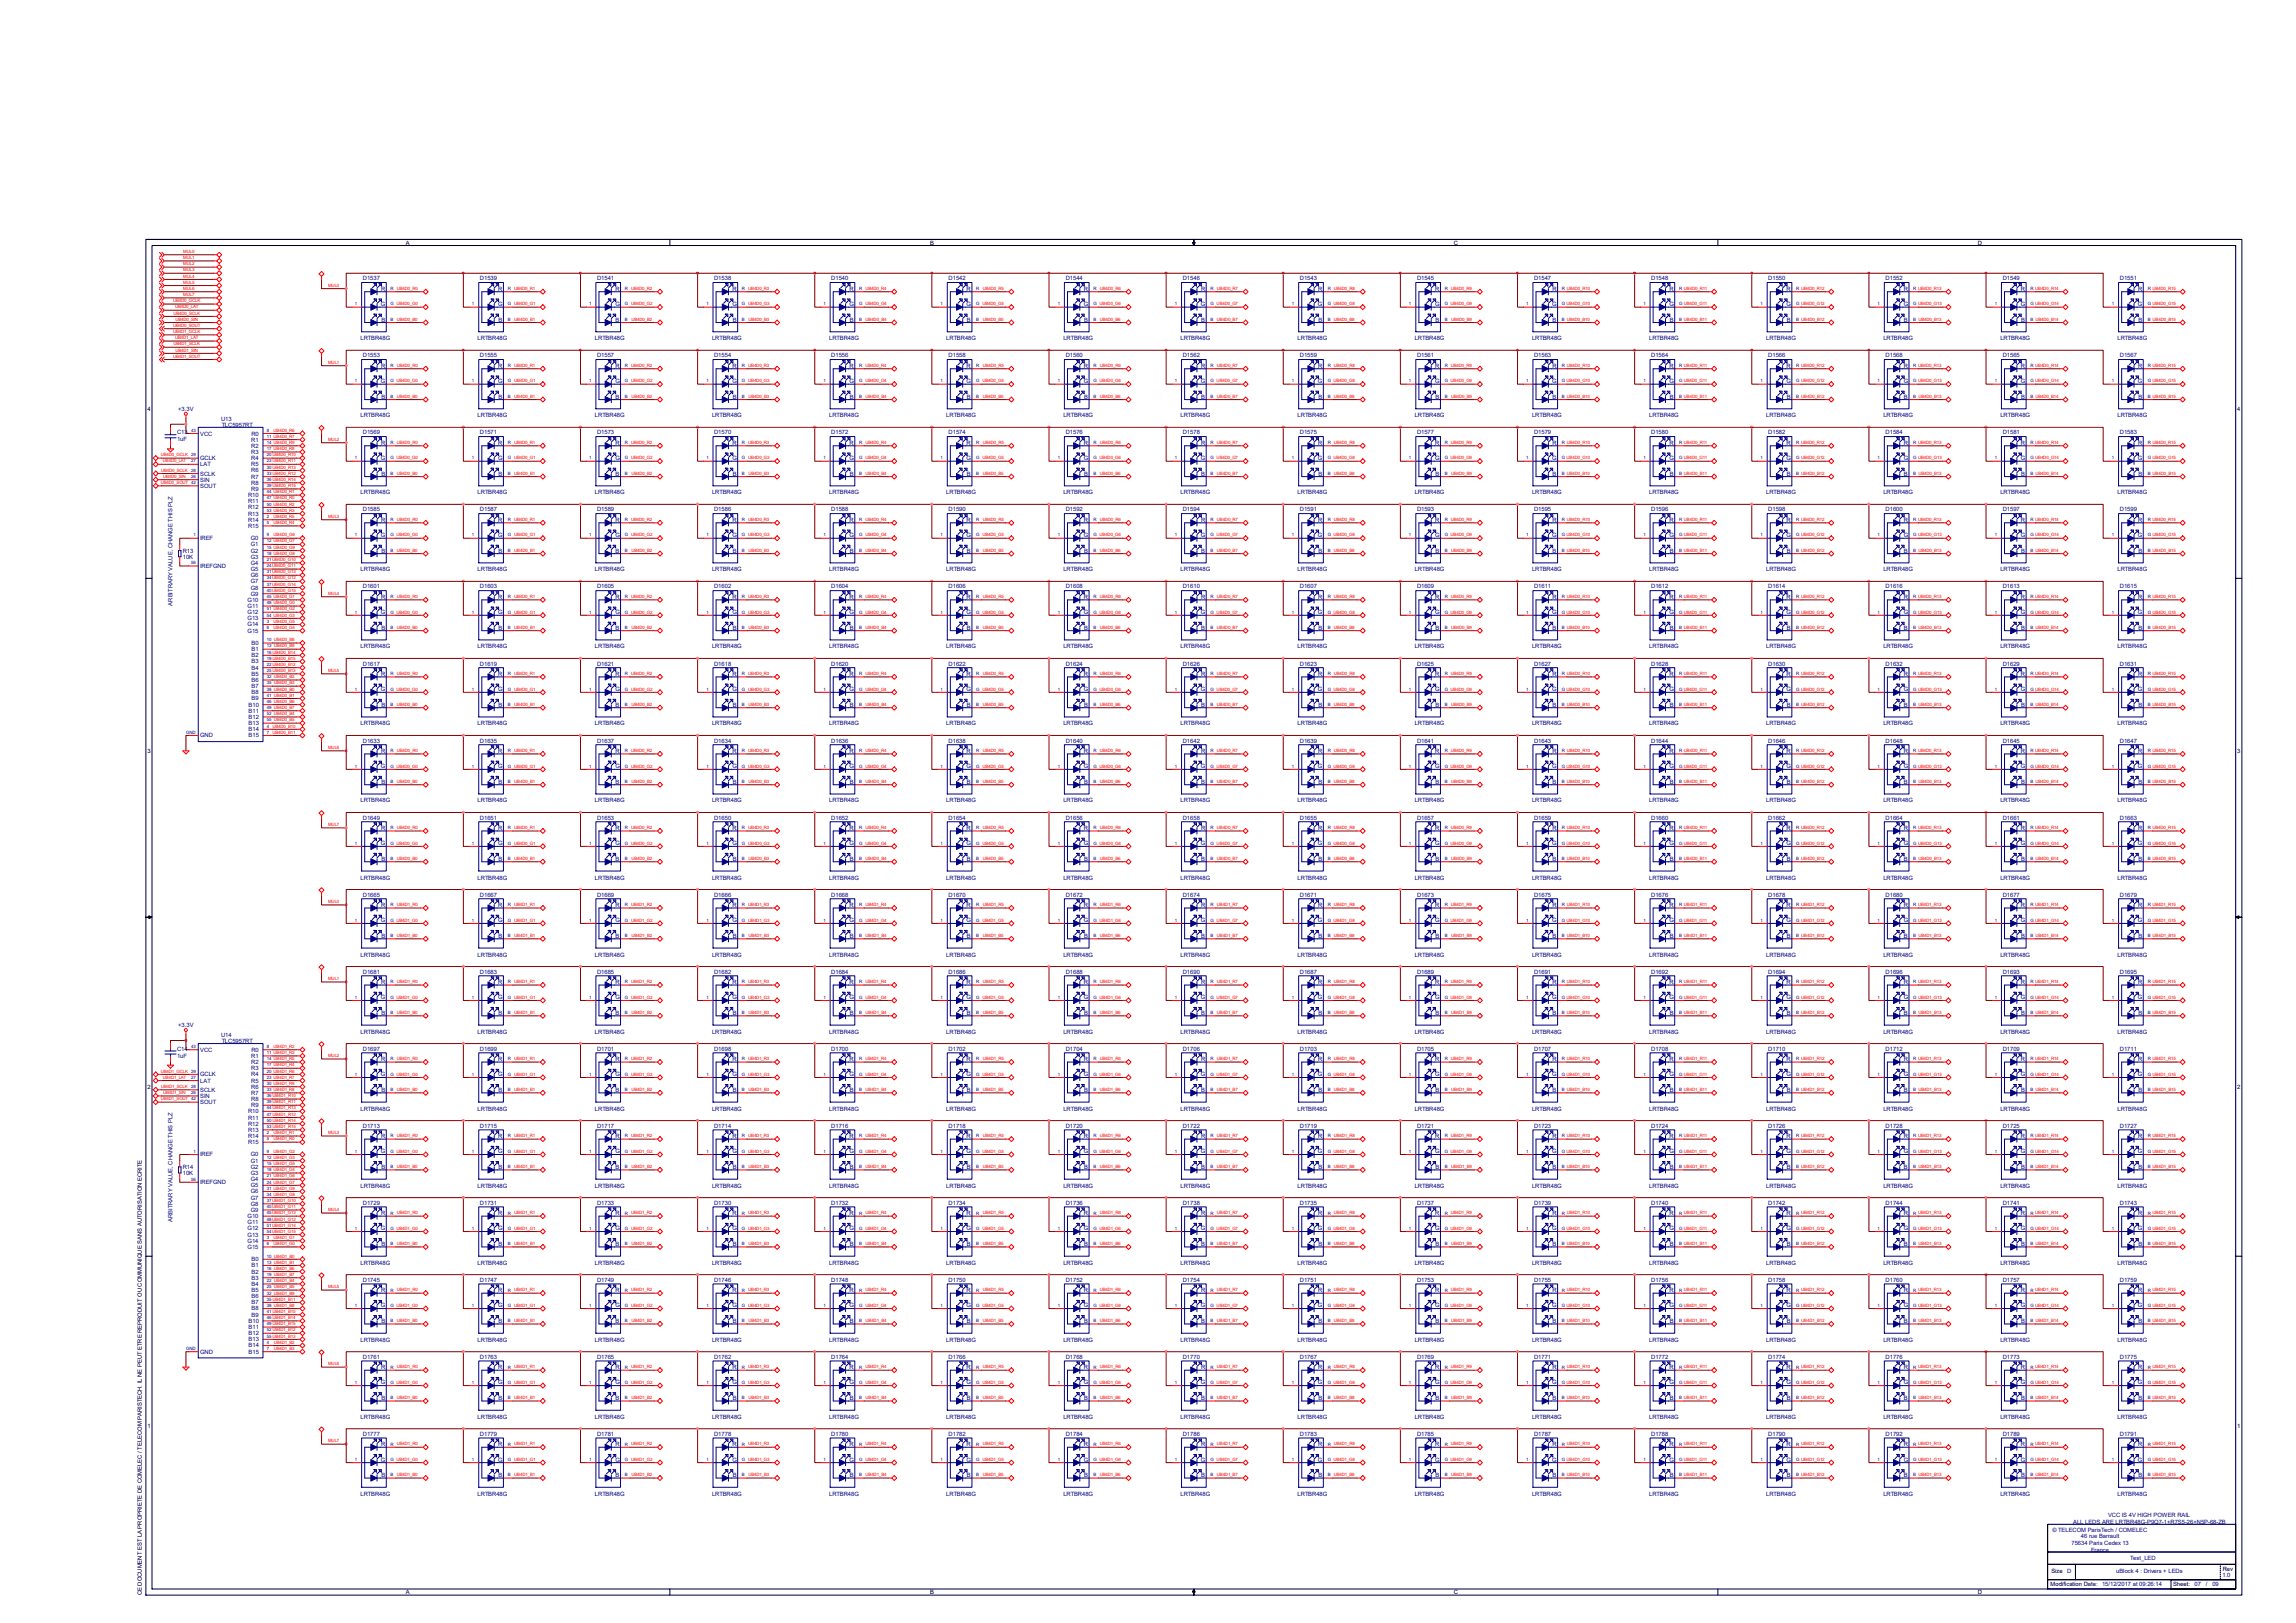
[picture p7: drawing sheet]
<svg xmlns="http://www.w3.org/2000/svg" width="420mm" height="297mm" viewBox="0 0 420 297" stroke-linecap="round" stroke-linejoin="round" font-family="sans-serif">
<defs><g id="words">
<g font-size="1.1">
<text x="74.3" y="44.7">A</text>
<text x="170.1" y="44.7">B</text>
<text x="265.9" y="44.7">C</text>
<text x="361.8" y="44.7">D</text>
<text x="27" y="75.2">4</text>
<text x="409.2" y="75.2">4</text>
<text x="27" y="137.8">3</text>
<text x="409.2" y="137.8">3</text>
<text x="27" y="199.2">2</text>
<text x="409.2" y="199.2">2</text>
<text x="27" y="261.3">1</text>
<text x="409.2" y="261.3">1</text>
<text x="375.2" y="288">Size</text>
<text x="406.6" y="287.5">Rev</text>
<text x="26" y="291.9" transform="rotate(-90 26 291.9)">CE DOCUMENT EST LA PROPRIETE DE COMELEC / TELECOM PARISTECH. IL NE PEUT ETRE REPRODUIT OU COMMUNIQUE SANS AUTORISATION ECRITE</text>
<text x="74.3" y="291.7">A</text>
<text x="170.1" y="291.7">B</text>
<text x="265.9" y="291.7">C</text>
<text x="361.8" y="291.7">D</text>
<text x="375.1" y="290.3">Modification Date:</text>
<text x="397.5" y="290.3">Sheet:</text>
</g>
<g font-size="1.1" fill="#000080">
<text x="66.4" y="51.3">D1537</text>
<text x="69.7" y="53.2">R</text>
<text x="87.8" y="51.3">D1539</text>
<text x="91.1" y="53.2">R</text>
<text x="109.2" y="51.3">D1541</text>
<text x="112.6" y="53.2">R</text>
<text x="130.6" y="51.3">D1538</text>
<text x="134" y="53.2">R</text>
<text x="152.1" y="51.3">D1540</text>
<text x="155.4" y="53.2">R</text>
<text x="173.5" y="51.3">D1542</text>
<text x="176.8" y="53.2">R</text>
<text x="194.9" y="51.3">D1544</text>
<text x="198.3" y="53.2">R</text>
<text x="216.4" y="51.3">D1546</text>
<text x="219.7" y="53.2">R</text>
<text x="237.8" y="51.3">D1543</text>
<text x="241.1" y="53.2">R</text>
<text x="259.2" y="51.3">D1545</text>
<text x="262.5" y="53.2">R</text>
<text x="280.6" y="51.3">D1547</text>
<text x="284" y="53.2">R</text>
<text x="302" y="51.3">D1548</text>
<text x="305.4" y="53.2">R</text>
<text x="323.5" y="51.3">D1550</text>
<text x="326.8" y="53.2">R</text>
<text x="344.9" y="51.3">D1552</text>
<text x="348.2" y="53.2">R</text>
<text x="366.3" y="51.3">D1549</text>
<text x="369.6" y="53.2">R</text>
<text x="387.8" y="51.3">D1551</text>
<text x="391.1" y="53.2">R</text>
<text x="69.7" y="56">G</text>
<text x="69.8" y="58.8">B</text>
<text x="91.1" y="56">G</text>
<text x="91.2" y="58.8">B</text>
<text x="112.6" y="56">G</text>
<text x="112.6" y="58.8">B</text>
<text x="134" y="56">G</text>
<text x="134" y="58.8">B</text>
<text x="155.4" y="56">G</text>
<text x="155.4" y="58.8">B</text>
<text x="176.8" y="56">G</text>
<text x="176.9" y="58.8">B</text>
<text x="198.2" y="56">G</text>
<text x="198.3" y="58.8">B</text>
<text x="219.7" y="56">G</text>
<text x="219.7" y="58.8">B</text>
<text x="241.1" y="56">G</text>
<text x="241.2" y="58.8">B</text>
<text x="262.5" y="56">G</text>
<text x="262.6" y="58.8">B</text>
<text x="283.9" y="56">G</text>
<text x="284" y="58.8">B</text>
<text x="305.4" y="56">G</text>
<text x="305.4" y="58.8">B</text>
<text x="326.8" y="56">G</text>
<text x="326.8" y="58.8">B</text>
<text x="348.2" y="56">G</text>
<text x="348.3" y="58.8">B</text>
<text x="369.6" y="56">G</text>
<text x="369.7" y="58.8">B</text>
<text x="391.1" y="56">G</text>
<text x="391.2" y="58.8">B</text>
<text x="66" y="62.3">LRTBR48G</text>
<text x="66.4" y="65.4">D1553</text>
<text x="87.4" y="62.3">LRTBR48G</text>
<text x="87.8" y="65.4">D1555</text>
<text x="108.8" y="62.3">LRTBR48G</text>
<text x="109.2" y="65.4">D1557</text>
<text x="130.3" y="62.3">LRTBR48G</text>
<text x="130.6" y="65.4">D1554</text>
<text x="151.7" y="62.3">LRTBR48G</text>
<text x="152.1" y="65.4">D1556</text>
<text x="173.1" y="62.3">LRTBR48G</text>
<text x="173.5" y="65.4">D1558</text>
<text x="194.5" y="62.3">LRTBR48G</text>
<text x="194.9" y="65.4">D1560</text>
<text x="215.9" y="62.3">LRTBR48G</text>
<text x="216.4" y="65.4">D1562</text>
<text x="237.4" y="62.3">LRTBR48G</text>
<text x="237.8" y="65.4">D1559</text>
<text x="258.8" y="62.3">LRTBR48G</text>
<text x="259.2" y="65.4">D1561</text>
<text x="280.2" y="62.3">LRTBR48G</text>
<text x="280.6" y="65.4">D1563</text>
<text x="301.7" y="62.3">LRTBR48G</text>
<text x="302" y="65.4">D1564</text>
<text x="323.1" y="62.3">LRTBR48G</text>
<text x="323.5" y="65.4">D1566</text>
<text x="344.5" y="62.3">LRTBR48G</text>
<text x="344.9" y="65.4">D1568</text>
<text x="365.9" y="62.3">LRTBR48G</text>
<text x="366.3" y="65.4">D1565</text>
<text x="387.3" y="62.3">LRTBR48G</text>
<text x="387.8" y="65.4">D1567</text>
<text x="69.7" y="70.1">G</text>
<text x="69.7" y="67.3">R</text>
<text x="91.1" y="70.1">G</text>
<text x="91.1" y="67.3">R</text>
<text x="112.6" y="67.3">R</text>
<text x="112.6" y="70.1">G</text>
<text x="134" y="67.3">R</text>
<text x="134" y="70.1">G</text>
<text x="155.4" y="67.3">R</text>
<text x="155.4" y="70.1">G</text>
<text x="176.8" y="67.3">R</text>
<text x="176.8" y="70.1">G</text>
<text x="198.2" y="70.1">G</text>
<text x="198.3" y="67.3">R</text>
<text x="219.7" y="70.1">G</text>
<text x="219.7" y="67.3">R</text>
<text x="241.1" y="70.1">G</text>
<text x="241.1" y="67.3">R</text>
<text x="262.5" y="70.1">G</text>
<text x="262.5" y="67.3">R</text>
<text x="283.9" y="70.1">G</text>
<text x="284" y="67.3">R</text>
<text x="305.4" y="67.3">R</text>
<text x="305.4" y="70.1">G</text>
<text x="326.8" y="67.3">R</text>
<text x="326.8" y="70.1">G</text>
<text x="348.2" y="67.3">R</text>
<text x="348.2" y="70.1">G</text>
<text x="369.6" y="67.3">R</text>
<text x="369.6" y="70.1">G</text>
<text x="391.1" y="70.1">G</text>
<text x="391.1" y="67.3">R</text>
<text x="32.6" y="75.1">+3.3V</text>
<text x="40.4" y="77">U13</text>
<text x="66" y="76.4">LRTBR48G</text>
<text x="69.8" y="72.9">B</text>
<text x="87.4" y="76.4">LRTBR48G</text>
<text x="91.2" y="72.9">B</text>
<text x="108.8" y="76.4">LRTBR48G</text>
<text x="112.6" y="72.9">B</text>
<text x="130.3" y="76.4">LRTBR48G</text>
<text x="134" y="72.9">B</text>
<text x="151.7" y="76.4">LRTBR48G</text>
<text x="155.4" y="72.9">B</text>
<text x="173.1" y="76.4">LRTBR48G</text>
<text x="176.9" y="72.9">B</text>
<text x="194.5" y="76.4">LRTBR48G</text>
<text x="198.3" y="72.9">B</text>
<text x="215.9" y="76.4">LRTBR48G</text>
<text x="219.7" y="72.9">B</text>
<text x="237.4" y="76.4">LRTBR48G</text>
<text x="241.2" y="72.9">B</text>
<text x="258.8" y="76.4">LRTBR48G</text>
<text x="262.6" y="72.9">B</text>
<text x="280.2" y="76.4">LRTBR48G</text>
<text x="284" y="72.9">B</text>
<text x="301.7" y="76.4">LRTBR48G</text>
<text x="305.4" y="72.9">B</text>
<text x="323.1" y="76.4">LRTBR48G</text>
<text x="326.8" y="72.9">B</text>
<text x="344.5" y="76.4">LRTBR48G</text>
<text x="348.3" y="72.9">B</text>
<text x="365.9" y="76.4">LRTBR48G</text>
<text x="369.7" y="72.9">B</text>
<text x="387.3" y="76.4">LRTBR48G</text>
<text x="391.2" y="72.9">B</text>
<text x="32.4" y="80.8">1uF</text>
<text x="32.4" y="79.5">C13</text>
<text x="36.6" y="79.7">VCC</text>
<text x="40.6" y="78.1">TLC5957RT</text>
<text x="46" y="80.8">R1</text>
<text x="46" y="82">R2</text>
<text x="46" y="83.1">R3</text>
<text x="46" y="79.7">R0</text>
<text x="66.4" y="79.5">D1569</text>
<text x="69.7" y="81.4">R</text>
<text x="87.8" y="79.5">D1571</text>
<text x="91.1" y="81.4">R</text>
<text x="109.2" y="79.5">D1573</text>
<text x="112.6" y="81.4">R</text>
<text x="130.6" y="79.5">D1570</text>
<text x="134" y="81.4">R</text>
<text x="152.1" y="79.5">D1572</text>
<text x="155.4" y="81.4">R</text>
<text x="173.5" y="79.5">D1574</text>
<text x="176.8" y="81.4">R</text>
<text x="194.9" y="79.5">D1576</text>
<text x="198.3" y="81.4">R</text>
<text x="216.4" y="79.5">D1578</text>
<text x="219.7" y="81.4">R</text>
<text x="237.8" y="79.5">D1575</text>
<text x="241.1" y="81.4">R</text>
<text x="259.2" y="79.5">D1577</text>
<text x="262.5" y="81.4">R</text>
<text x="280.6" y="79.5">D1579</text>
<text x="284" y="81.4">R</text>
<text x="302" y="79.5">D1580</text>
<text x="305.4" y="81.4">R</text>
<text x="323.5" y="79.5">D1582</text>
<text x="326.8" y="81.4">R</text>
<text x="344.9" y="79.5">D1584</text>
<text x="348.2" y="81.4">R</text>
<text x="366.3" y="79.5">D1581</text>
<text x="369.6" y="81.4">R</text>
<text x="387.8" y="79.5">D1583</text>
<text x="391.1" y="81.4">R</text>
<text x="36.6" y="84.2">GCLK</text>
<text x="36.6" y="85.3">LAT</text>
<text x="36.6" y="89.3">SOUT</text>
<text x="36.6" y="87">SCLK</text>
<text x="36.6" y="88.1">SIN</text>
<text x="46" y="84.2">R4</text>
<text x="46" y="85.3">R5</text>
<text x="46" y="86.4">R6</text>
<text x="46" y="87.6">R7</text>
<text x="46" y="88.7">R8</text>
<text x="46" y="89.8">R9</text>
<text x="69.7" y="84.2">G</text>
<text x="69.8" y="87">B</text>
<text x="91.1" y="84.2">G</text>
<text x="91.2" y="87">B</text>
<text x="112.6" y="84.2">G</text>
<text x="112.6" y="87">B</text>
<text x="134" y="84.2">G</text>
<text x="134" y="87">B</text>
<text x="155.4" y="84.2">G</text>
<text x="155.4" y="87">B</text>
<text x="176.8" y="84.2">G</text>
<text x="176.9" y="87">B</text>
<text x="198.2" y="84.2">G</text>
<text x="198.3" y="87">B</text>
<text x="219.7" y="84.2">G</text>
<text x="219.7" y="87">B</text>
<text x="241.1" y="84.2">G</text>
<text x="241.2" y="87">B</text>
<text x="262.5" y="84.2">G</text>
<text x="262.6" y="87">B</text>
<text x="283.9" y="84.2">G</text>
<text x="284" y="87">B</text>
<text x="305.4" y="84.2">G</text>
<text x="305.4" y="87">B</text>
<text x="326.8" y="84.2">G</text>
<text x="326.8" y="87">B</text>
<text x="348.2" y="84.2">G</text>
<text x="348.3" y="87">B</text>
<text x="369.6" y="84.2">G</text>
<text x="369.7" y="87">B</text>
<text x="391.1" y="84.2">G</text>
<text x="391.2" y="87">B</text>
<text x="45.4" y="91">R10</text>
<text x="45.4" y="92.1">R11</text>
<text x="45.4" y="93.2">R12</text>
<text x="45.4" y="94.4">R13</text>
<text x="45.4" y="95.5">R14</text>
<text x="66" y="90.5">LRTBR48G</text>
<text x="66.4" y="93.6">D1585</text>
<text x="69.7" y="95.5">R</text>
<text x="87.4" y="90.5">LRTBR48G</text>
<text x="87.8" y="93.6">D1587</text>
<text x="91.1" y="95.5">R</text>
<text x="108.8" y="90.5">LRTBR48G</text>
<text x="109.2" y="93.6">D1589</text>
<text x="112.6" y="95.5">R</text>
<text x="130.3" y="90.5">LRTBR48G</text>
<text x="130.6" y="93.6">D1586</text>
<text x="134" y="95.5">R</text>
<text x="151.7" y="90.5">LRTBR48G</text>
<text x="152.1" y="93.6">D1588</text>
<text x="155.4" y="95.5">R</text>
<text x="173.1" y="90.5">LRTBR48G</text>
<text x="173.5" y="93.6">D1590</text>
<text x="176.8" y="95.5">R</text>
<text x="194.5" y="90.5">LRTBR48G</text>
<text x="194.9" y="93.6">D1592</text>
<text x="198.3" y="95.5">R</text>
<text x="215.9" y="90.5">LRTBR48G</text>
<text x="216.4" y="93.6">D1594</text>
<text x="219.7" y="95.5">R</text>
<text x="237.4" y="90.5">LRTBR48G</text>
<text x="237.8" y="93.6">D1591</text>
<text x="241.1" y="95.5">R</text>
<text x="258.8" y="90.5">LRTBR48G</text>
<text x="259.2" y="93.6">D1593</text>
<text x="262.5" y="95.5">R</text>
<text x="280.2" y="90.5">LRTBR48G</text>
<text x="280.6" y="93.6">D1595</text>
<text x="284" y="95.5">R</text>
<text x="301.7" y="90.5">LRTBR48G</text>
<text x="302" y="93.6">D1596</text>
<text x="305.4" y="95.5">R</text>
<text x="323.1" y="90.5">LRTBR48G</text>
<text x="323.5" y="93.6">D1598</text>
<text x="326.8" y="95.5">R</text>
<text x="344.5" y="90.5">LRTBR48G</text>
<text x="344.9" y="93.6">D1600</text>
<text x="348.2" y="95.5">R</text>
<text x="365.9" y="90.5">LRTBR48G</text>
<text x="366.3" y="93.6">D1597</text>
<text x="369.6" y="95.5">R</text>
<text x="387.3" y="90.5">LRTBR48G</text>
<text x="387.8" y="93.6">D1599</text>
<text x="391.1" y="95.5">R</text>
<text x="33.4" y="101.1">R13</text>
<text x="36.6" y="98.8">IREF</text>
<text x="45.4" y="96.6">R15</text>
<text x="45.9" y="101.1">G2</text>
<text x="45.9" y="100">G1</text>
<text x="45.9" y="98.8">G0</text>
<text x="69.7" y="98.3">G</text>
<text x="69.8" y="101.1">B</text>
<text x="91.1" y="98.3">G</text>
<text x="91.2" y="101.1">B</text>
<text x="112.6" y="98.3">G</text>
<text x="112.6" y="101.1">B</text>
<text x="134" y="98.3">G</text>
<text x="134" y="101.1">B</text>
<text x="155.4" y="98.3">G</text>
<text x="155.4" y="101.1">B</text>
<text x="176.8" y="98.3">G</text>
<text x="176.9" y="101.1">B</text>
<text x="198.2" y="98.3">G</text>
<text x="198.3" y="101.1">B</text>
<text x="219.7" y="98.3">G</text>
<text x="219.7" y="101.1">B</text>
<text x="241.1" y="98.3">G</text>
<text x="241.2" y="101.1">B</text>
<text x="262.5" y="98.3">G</text>
<text x="262.6" y="101.1">B</text>
<text x="283.9" y="98.3">G</text>
<text x="284" y="101.1">B</text>
<text x="305.4" y="98.3">G</text>
<text x="305.4" y="101.1">B</text>
<text x="326.8" y="98.3">G</text>
<text x="326.8" y="101.1">B</text>
<text x="348.2" y="98.3">G</text>
<text x="348.3" y="101.1">B</text>
<text x="369.6" y="98.3">G</text>
<text x="369.7" y="101.1">B</text>
<text x="391.1" y="98.3">G</text>
<text x="391.2" y="101.1">B</text>
<text x="33.4" y="102.2">10K</text>
<text x="36.6" y="103.9">IREFGND</text>
<text x="45.9" y="107.9">G8</text>
<text x="45.9" y="106.8">G7</text>
<text x="45.9" y="105.6">G6</text>
<text x="45.9" y="104.5">G5</text>
<text x="45.9" y="103.4">G4</text>
<text x="45.9" y="102.2">G3</text>
<text x="66" y="104.6">LRTBR48G</text>
<text x="66.4" y="107.7">D1601</text>
<text x="87.4" y="104.6">LRTBR48G</text>
<text x="87.8" y="107.7">D1603</text>
<text x="108.8" y="104.6">LRTBR48G</text>
<text x="109.2" y="107.7">D1605</text>
<text x="130.3" y="104.6">LRTBR48G</text>
<text x="130.6" y="107.7">D1602</text>
<text x="151.7" y="104.6">LRTBR48G</text>
<text x="152.1" y="107.7">D1604</text>
<text x="173.1" y="104.6">LRTBR48G</text>
<text x="173.5" y="107.7">D1606</text>
<text x="194.5" y="104.6">LRTBR48G</text>
<text x="194.9" y="107.7">D1608</text>
<text x="215.9" y="104.6">LRTBR48G</text>
<text x="216.4" y="107.7">D1610</text>
<text x="237.4" y="104.6">LRTBR48G</text>
<text x="237.8" y="107.7">D1607</text>
<text x="258.8" y="104.6">LRTBR48G</text>
<text x="259.2" y="107.7">D1609</text>
<text x="280.2" y="104.6">LRTBR48G</text>
<text x="280.6" y="107.7">D1611</text>
<text x="301.7" y="104.6">LRTBR48G</text>
<text x="302" y="107.7">D1612</text>
<text x="323.1" y="104.6">LRTBR48G</text>
<text x="323.5" y="107.7">D1614</text>
<text x="344.5" y="104.6">LRTBR48G</text>
<text x="344.9" y="107.7">D1616</text>
<text x="365.9" y="104.6">LRTBR48G</text>
<text x="366.3" y="107.7">D1613</text>
<text x="387.3" y="104.6">LRTBR48G</text>
<text x="387.8" y="107.7">D1615</text>
<text x="31.6" y="110.8" transform="rotate(-90 31.6 110.8)">ARBITRARY VALUE, CHANGE THIS PLZ</text>
<text x="45.3" y="113.5">G13</text>
<text x="45.3" y="112.4">G12</text>
<text x="45.3" y="111.3">G11</text>
<text x="45.3" y="110.2">G10</text>
<text x="45.9" y="109">G9</text>
<text x="69.7" y="112.4">G</text>
<text x="69.7" y="109.6">R</text>
<text x="91.1" y="112.4">G</text>
<text x="91.1" y="109.6">R</text>
<text x="112.6" y="109.6">R</text>
<text x="112.6" y="112.4">G</text>
<text x="134" y="109.6">R</text>
<text x="134" y="112.4">G</text>
<text x="155.4" y="109.6">R</text>
<text x="155.4" y="112.4">G</text>
<text x="176.8" y="109.6">R</text>
<text x="176.8" y="112.4">G</text>
<text x="198.2" y="112.4">G</text>
<text x="198.3" y="109.6">R</text>
<text x="219.7" y="112.4">G</text>
<text x="219.7" y="109.6">R</text>
<text x="241.1" y="112.4">G</text>
<text x="241.1" y="109.6">R</text>
<text x="262.5" y="112.4">G</text>
<text x="262.5" y="109.6">R</text>
<text x="283.9" y="112.4">G</text>
<text x="284" y="109.6">R</text>
<text x="305.4" y="109.6">R</text>
<text x="305.4" y="112.4">G</text>
<text x="326.8" y="109.6">R</text>
<text x="326.8" y="112.4">G</text>
<text x="348.2" y="109.6">R</text>
<text x="348.2" y="112.4">G</text>
<text x="369.6" y="109.6">R</text>
<text x="369.6" y="112.4">G</text>
<text x="391.1" y="112.4">G</text>
<text x="391.1" y="109.6">R</text>
<text x="45.3" y="115.8">G15</text>
<text x="45.3" y="114.6">G14</text>
<text x="46" y="119.2">B1</text>
<text x="46" y="118">B0</text>
<text x="66" y="118.7">LRTBR48G</text>
<text x="69.8" y="115.2">B</text>
<text x="87.4" y="118.7">LRTBR48G</text>
<text x="91.2" y="115.2">B</text>
<text x="108.8" y="118.7">LRTBR48G</text>
<text x="112.6" y="115.2">B</text>
<text x="130.3" y="118.7">LRTBR48G</text>
<text x="134" y="115.2">B</text>
<text x="151.7" y="118.7">LRTBR48G</text>
<text x="155.4" y="115.2">B</text>
<text x="173.1" y="118.7">LRTBR48G</text>
<text x="176.9" y="115.2">B</text>
<text x="194.5" y="118.7">LRTBR48G</text>
<text x="198.3" y="115.2">B</text>
<text x="215.9" y="118.7">LRTBR48G</text>
<text x="219.7" y="115.2">B</text>
<text x="237.4" y="118.7">LRTBR48G</text>
<text x="241.2" y="115.2">B</text>
<text x="258.8" y="118.7">LRTBR48G</text>
<text x="262.6" y="115.2">B</text>
<text x="280.2" y="118.7">LRTBR48G</text>
<text x="284" y="115.2">B</text>
<text x="301.7" y="118.7">LRTBR48G</text>
<text x="305.4" y="115.2">B</text>
<text x="323.1" y="118.7">LRTBR48G</text>
<text x="326.8" y="115.2">B</text>
<text x="344.5" y="118.7">LRTBR48G</text>
<text x="348.3" y="115.2">B</text>
<text x="365.9" y="118.7">LRTBR48G</text>
<text x="369.7" y="115.2">B</text>
<text x="387.3" y="118.7">LRTBR48G</text>
<text x="391.2" y="115.2">B</text>
<text x="46" y="125.9">B7</text>
<text x="46" y="124.8">B6</text>
<text x="46" y="123.7">B5</text>
<text x="46" y="122.6">B4</text>
<text x="46" y="121.4">B3</text>
<text x="46" y="120.3">B2</text>
<text x="66.4" y="121.8">D1617</text>
<text x="69.7" y="123.7">R</text>
<text x="87.8" y="121.8">D1619</text>
<text x="91.1" y="123.7">R</text>
<text x="109.2" y="121.8">D1621</text>
<text x="112.6" y="123.7">R</text>
<text x="130.6" y="121.8">D1618</text>
<text x="134" y="123.7">R</text>
<text x="152.1" y="121.8">D1620</text>
<text x="155.4" y="123.7">R</text>
<text x="173.5" y="121.8">D1622</text>
<text x="176.8" y="123.7">R</text>
<text x="194.9" y="121.8">D1624</text>
<text x="198.3" y="123.7">R</text>
<text x="216.4" y="121.8">D1626</text>
<text x="219.7" y="123.7">R</text>
<text x="237.8" y="121.8">D1623</text>
<text x="241.1" y="123.7">R</text>
<text x="259.2" y="121.8">D1625</text>
<text x="262.5" y="123.7">R</text>
<text x="280.6" y="121.8">D1627</text>
<text x="284" y="123.7">R</text>
<text x="302" y="121.8">D1628</text>
<text x="305.4" y="123.7">R</text>
<text x="323.5" y="121.8">D1630</text>
<text x="326.8" y="123.7">R</text>
<text x="344.9" y="121.8">D1632</text>
<text x="348.2" y="123.7">R</text>
<text x="366.3" y="121.8">D1629</text>
<text x="369.6" y="123.7">R</text>
<text x="387.8" y="121.8">D1631</text>
<text x="391.1" y="123.7">R</text>
<text x="45.5" y="131.6">B12</text>
<text x="45.5" y="130.4">B11</text>
<text x="45.5" y="129.3">B10</text>
<text x="46" y="128.2">B9</text>
<text x="46" y="127">B8</text>
<text x="69.7" y="126.5">G</text>
<text x="69.8" y="129.3">B</text>
<text x="91.1" y="126.5">G</text>
<text x="91.2" y="129.3">B</text>
<text x="112.6" y="126.5">G</text>
<text x="112.6" y="129.3">B</text>
<text x="134" y="126.5">G</text>
<text x="134" y="129.3">B</text>
<text x="155.4" y="126.5">G</text>
<text x="155.4" y="129.3">B</text>
<text x="176.8" y="126.5">G</text>
<text x="176.9" y="129.3">B</text>
<text x="198.2" y="126.5">G</text>
<text x="198.3" y="129.3">B</text>
<text x="219.7" y="126.5">G</text>
<text x="219.7" y="129.3">B</text>
<text x="241.1" y="126.5">G</text>
<text x="241.2" y="129.3">B</text>
<text x="262.5" y="126.5">G</text>
<text x="262.6" y="129.3">B</text>
<text x="283.9" y="126.5">G</text>
<text x="284" y="129.3">B</text>
<text x="305.4" y="126.5">G</text>
<text x="305.4" y="129.3">B</text>
<text x="326.8" y="126.5">G</text>
<text x="326.8" y="129.3">B</text>
<text x="348.2" y="126.5">G</text>
<text x="348.3" y="129.3">B</text>
<text x="369.6" y="126.5">G</text>
<text x="369.7" y="129.3">B</text>
<text x="391.1" y="126.5">G</text>
<text x="391.2" y="129.3">B</text>
<text x="36.6" y="135">GND</text>
<text x="45.5" y="135">B15</text>
<text x="45.5" y="133.8">B14</text>
<text x="45.5" y="132.7">B13</text>
<text x="66" y="132.8">LRTBR48G</text>
<text x="66.4" y="135.9">D1633</text>
<text x="69.7" y="137.8">R</text>
<text x="87.4" y="132.8">LRTBR48G</text>
<text x="87.8" y="135.9">D1635</text>
<text x="91.1" y="137.8">R</text>
<text x="108.8" y="132.8">LRTBR48G</text>
<text x="109.2" y="135.9">D1637</text>
<text x="112.6" y="137.8">R</text>
<text x="130.3" y="132.8">LRTBR48G</text>
<text x="130.6" y="135.9">D1634</text>
<text x="134" y="137.8">R</text>
<text x="151.7" y="132.8">LRTBR48G</text>
<text x="152.1" y="135.9">D1636</text>
<text x="155.4" y="137.8">R</text>
<text x="173.1" y="132.8">LRTBR48G</text>
<text x="173.5" y="135.9">D1638</text>
<text x="176.8" y="137.8">R</text>
<text x="194.5" y="132.8">LRTBR48G</text>
<text x="194.9" y="135.9">D1640</text>
<text x="198.3" y="137.8">R</text>
<text x="215.9" y="132.8">LRTBR48G</text>
<text x="216.4" y="135.9">D1642</text>
<text x="219.7" y="137.8">R</text>
<text x="237.4" y="132.8">LRTBR48G</text>
<text x="237.8" y="135.9">D1639</text>
<text x="241.1" y="137.8">R</text>
<text x="258.8" y="132.8">LRTBR48G</text>
<text x="259.2" y="135.9">D1641</text>
<text x="262.5" y="137.8">R</text>
<text x="280.2" y="132.8">LRTBR48G</text>
<text x="280.6" y="135.9">D1643</text>
<text x="284" y="137.8">R</text>
<text x="301.7" y="132.8">LRTBR48G</text>
<text x="302" y="135.9">D1644</text>
<text x="305.4" y="137.8">R</text>
<text x="323.1" y="132.8">LRTBR48G</text>
<text x="323.5" y="135.9">D1646</text>
<text x="326.8" y="137.8">R</text>
<text x="344.5" y="132.8">LRTBR48G</text>
<text x="344.9" y="135.9">D1648</text>
<text x="348.2" y="137.8">R</text>
<text x="365.9" y="132.8">LRTBR48G</text>
<text x="366.3" y="135.9">D1645</text>
<text x="369.6" y="137.8">R</text>
<text x="387.3" y="132.8">LRTBR48G</text>
<text x="387.8" y="135.9">D1647</text>
<text x="391.1" y="137.8">R</text>
<text x="69.7" y="140.6">G</text>
<text x="69.8" y="143.4">B</text>
<text x="91.1" y="140.6">G</text>
<text x="91.2" y="143.4">B</text>
<text x="112.6" y="140.6">G</text>
<text x="112.6" y="143.4">B</text>
<text x="134" y="140.6">G</text>
<text x="134" y="143.4">B</text>
<text x="155.4" y="140.6">G</text>
<text x="155.4" y="143.4">B</text>
<text x="176.8" y="140.6">G</text>
<text x="176.9" y="143.4">B</text>
<text x="198.2" y="140.6">G</text>
<text x="198.3" y="143.4">B</text>
<text x="219.7" y="140.6">G</text>
<text x="219.7" y="143.4">B</text>
<text x="241.1" y="140.6">G</text>
<text x="241.2" y="143.4">B</text>
<text x="262.5" y="140.6">G</text>
<text x="262.6" y="143.4">B</text>
<text x="283.9" y="140.6">G</text>
<text x="284" y="143.4">B</text>
<text x="305.4" y="140.6">G</text>
<text x="305.4" y="143.4">B</text>
<text x="326.8" y="140.6">G</text>
<text x="326.8" y="143.4">B</text>
<text x="348.2" y="140.6">G</text>
<text x="348.3" y="143.4">B</text>
<text x="369.6" y="140.6">G</text>
<text x="369.7" y="143.4">B</text>
<text x="391.1" y="140.6">G</text>
<text x="391.2" y="143.4">B</text>
<text x="66" y="146.9">LRTBR48G</text>
<text x="66.4" y="150">D1649</text>
<text x="87.4" y="146.9">LRTBR48G</text>
<text x="87.8" y="150">D1651</text>
<text x="108.8" y="146.9">LRTBR48G</text>
<text x="109.2" y="150">D1653</text>
<text x="130.3" y="146.9">LRTBR48G</text>
<text x="130.6" y="150">D1650</text>
<text x="151.7" y="146.9">LRTBR48G</text>
<text x="152.1" y="150">D1652</text>
<text x="173.1" y="146.9">LRTBR48G</text>
<text x="173.5" y="150">D1654</text>
<text x="194.5" y="146.9">LRTBR48G</text>
<text x="194.9" y="150">D1656</text>
<text x="215.9" y="146.9">LRTBR48G</text>
<text x="216.4" y="150">D1658</text>
<text x="237.4" y="146.9">LRTBR48G</text>
<text x="237.8" y="150">D1655</text>
<text x="258.8" y="146.9">LRTBR48G</text>
<text x="259.2" y="150">D1657</text>
<text x="280.2" y="146.9">LRTBR48G</text>
<text x="280.6" y="150">D1659</text>
<text x="301.7" y="146.9">LRTBR48G</text>
<text x="302" y="150">D1660</text>
<text x="323.1" y="146.9">LRTBR48G</text>
<text x="323.5" y="150">D1662</text>
<text x="344.5" y="146.9">LRTBR48G</text>
<text x="344.9" y="150">D1664</text>
<text x="365.9" y="146.9">LRTBR48G</text>
<text x="366.3" y="150">D1661</text>
<text x="387.3" y="146.9">LRTBR48G</text>
<text x="387.8" y="150">D1663</text>
<text x="69.7" y="154.7">G</text>
<text x="69.7" y="151.9">R</text>
<text x="91.1" y="154.7">G</text>
<text x="91.1" y="151.9">R</text>
<text x="112.6" y="151.9">R</text>
<text x="112.6" y="154.7">G</text>
<text x="134" y="151.9">R</text>
<text x="134" y="154.7">G</text>
<text x="155.4" y="151.9">R</text>
<text x="155.4" y="154.7">G</text>
<text x="176.8" y="151.9">R</text>
<text x="176.8" y="154.7">G</text>
<text x="198.2" y="154.7">G</text>
<text x="198.3" y="151.9">R</text>
<text x="219.7" y="154.7">G</text>
<text x="219.7" y="151.9">R</text>
<text x="241.1" y="154.7">G</text>
<text x="241.1" y="151.9">R</text>
<text x="262.5" y="154.7">G</text>
<text x="262.5" y="151.9">R</text>
<text x="283.9" y="154.7">G</text>
<text x="284" y="151.9">R</text>
<text x="305.4" y="151.9">R</text>
<text x="305.4" y="154.7">G</text>
<text x="326.8" y="151.9">R</text>
<text x="326.8" y="154.7">G</text>
<text x="348.2" y="151.9">R</text>
<text x="348.2" y="154.7">G</text>
<text x="369.6" y="151.9">R</text>
<text x="369.6" y="154.7">G</text>
<text x="391.1" y="154.7">G</text>
<text x="391.1" y="151.9">R</text>
<text x="66" y="161">LRTBR48G</text>
<text x="69.8" y="157.5">B</text>
<text x="87.4" y="161">LRTBR48G</text>
<text x="91.2" y="157.5">B</text>
<text x="108.8" y="161">LRTBR48G</text>
<text x="112.6" y="157.5">B</text>
<text x="130.3" y="161">LRTBR48G</text>
<text x="134" y="157.5">B</text>
<text x="151.7" y="161">LRTBR48G</text>
<text x="155.4" y="157.5">B</text>
<text x="173.1" y="161">LRTBR48G</text>
<text x="176.9" y="157.5">B</text>
<text x="194.5" y="161">LRTBR48G</text>
<text x="198.3" y="157.5">B</text>
<text x="215.9" y="161">LRTBR48G</text>
<text x="219.7" y="157.5">B</text>
<text x="237.4" y="161">LRTBR48G</text>
<text x="241.2" y="157.5">B</text>
<text x="258.8" y="161">LRTBR48G</text>
<text x="262.6" y="157.5">B</text>
<text x="280.2" y="161">LRTBR48G</text>
<text x="284" y="157.5">B</text>
<text x="301.7" y="161">LRTBR48G</text>
<text x="305.4" y="157.5">B</text>
<text x="323.1" y="161">LRTBR48G</text>
<text x="326.8" y="157.5">B</text>
<text x="344.5" y="161">LRTBR48G</text>
<text x="348.3" y="157.5">B</text>
<text x="365.9" y="161">LRTBR48G</text>
<text x="369.7" y="157.5">B</text>
<text x="387.3" y="161">LRTBR48G</text>
<text x="391.2" y="157.5">B</text>
<text x="66.4" y="164.1">D1665</text>
<text x="69.7" y="166">R</text>
<text x="87.8" y="164.1">D1667</text>
<text x="91.1" y="166">R</text>
<text x="109.2" y="164.1">D1669</text>
<text x="112.6" y="166">R</text>
<text x="130.6" y="164.1">D1666</text>
<text x="134" y="166">R</text>
<text x="152.1" y="164.1">D1668</text>
<text x="155.4" y="166">R</text>
<text x="173.5" y="164.1">D1670</text>
<text x="176.8" y="166">R</text>
<text x="194.9" y="164.1">D1672</text>
<text x="198.3" y="166">R</text>
<text x="216.4" y="164.1">D1674</text>
<text x="219.7" y="166">R</text>
<text x="237.8" y="164.1">D1671</text>
<text x="241.1" y="166">R</text>
<text x="259.2" y="164.1">D1673</text>
<text x="262.5" y="166">R</text>
<text x="280.6" y="164.1">D1675</text>
<text x="284" y="166">R</text>
<text x="302" y="164.1">D1676</text>
<text x="305.4" y="166">R</text>
<text x="323.5" y="164.1">D1678</text>
<text x="326.8" y="166">R</text>
<text x="344.9" y="164.1">D1680</text>
<text x="348.2" y="166">R</text>
<text x="366.3" y="164.1">D1677</text>
<text x="369.6" y="166">R</text>
<text x="387.8" y="164.1">D1679</text>
<text x="391.1" y="166">R</text>
<text x="69.7" y="168.8">G</text>
<text x="69.8" y="171.6">B</text>
<text x="91.1" y="168.8">G</text>
<text x="91.2" y="171.6">B</text>
<text x="112.6" y="168.8">G</text>
<text x="112.6" y="171.6">B</text>
<text x="134" y="168.8">G</text>
<text x="134" y="171.6">B</text>
<text x="155.4" y="168.8">G</text>
<text x="155.4" y="171.6">B</text>
<text x="176.8" y="168.8">G</text>
<text x="176.9" y="171.6">B</text>
<text x="198.2" y="168.8">G</text>
<text x="198.3" y="171.6">B</text>
<text x="219.7" y="168.8">G</text>
<text x="219.7" y="171.6">B</text>
<text x="241.1" y="168.8">G</text>
<text x="241.2" y="171.6">B</text>
<text x="262.5" y="168.8">G</text>
<text x="262.6" y="171.6">B</text>
<text x="283.9" y="168.8">G</text>
<text x="284" y="171.6">B</text>
<text x="305.4" y="168.8">G</text>
<text x="305.4" y="171.6">B</text>
<text x="326.8" y="168.8">G</text>
<text x="326.8" y="171.6">B</text>
<text x="348.2" y="168.8">G</text>
<text x="348.3" y="171.6">B</text>
<text x="369.6" y="168.8">G</text>
<text x="369.7" y="171.6">B</text>
<text x="391.1" y="168.8">G</text>
<text x="391.2" y="171.6">B</text>
<text x="66" y="175">LRTBR48G</text>
<text x="66.4" y="178.2">D1681</text>
<text x="87.4" y="175">LRTBR48G</text>
<text x="87.8" y="178.2">D1683</text>
<text x="108.8" y="175">LRTBR48G</text>
<text x="109.2" y="178.2">D1685</text>
<text x="130.3" y="175">LRTBR48G</text>
<text x="130.6" y="178.2">D1682</text>
<text x="151.7" y="175">LRTBR48G</text>
<text x="152.1" y="178.2">D1684</text>
<text x="173.1" y="175">LRTBR48G</text>
<text x="173.5" y="178.2">D1686</text>
<text x="194.5" y="175">LRTBR48G</text>
<text x="194.9" y="178.2">D1688</text>
<text x="215.9" y="175">LRTBR48G</text>
<text x="216.4" y="178.2">D1690</text>
<text x="237.4" y="175">LRTBR48G</text>
<text x="237.8" y="178.2">D1687</text>
<text x="258.8" y="175">LRTBR48G</text>
<text x="259.2" y="178.2">D1689</text>
<text x="280.2" y="175">LRTBR48G</text>
<text x="280.6" y="178.2">D1691</text>
<text x="301.7" y="175">LRTBR48G</text>
<text x="302" y="178.2">D1692</text>
<text x="323.1" y="175">LRTBR48G</text>
<text x="323.5" y="178.2">D1694</text>
<text x="344.5" y="175">LRTBR48G</text>
<text x="344.9" y="178.2">D1696</text>
<text x="365.9" y="175">LRTBR48G</text>
<text x="366.3" y="178.2">D1693</text>
<text x="387.3" y="175">LRTBR48G</text>
<text x="387.8" y="178.2">D1695</text>
<text x="69.7" y="182.9">G</text>
<text x="69.7" y="180.1">R</text>
<text x="69.8" y="185.7">B</text>
<text x="91.1" y="182.9">G</text>
<text x="91.1" y="180.1">R</text>
<text x="91.2" y="185.7">B</text>
<text x="112.6" y="180.1">R</text>
<text x="112.6" y="182.9">G</text>
<text x="112.6" y="185.7">B</text>
<text x="134" y="180.1">R</text>
<text x="134" y="182.9">G</text>
<text x="134" y="185.7">B</text>
<text x="155.4" y="180.1">R</text>
<text x="155.4" y="182.9">G</text>
<text x="155.4" y="185.7">B</text>
<text x="176.8" y="180.1">R</text>
<text x="176.8" y="182.9">G</text>
<text x="176.9" y="185.7">B</text>
<text x="198.2" y="182.9">G</text>
<text x="198.3" y="180.1">R</text>
<text x="198.3" y="185.7">B</text>
<text x="219.7" y="182.9">G</text>
<text x="219.7" y="180.1">R</text>
<text x="219.7" y="185.7">B</text>
<text x="241.1" y="182.9">G</text>
<text x="241.1" y="180.1">R</text>
<text x="241.2" y="185.7">B</text>
<text x="262.5" y="182.9">G</text>
<text x="262.5" y="180.1">R</text>
<text x="262.6" y="185.7">B</text>
<text x="283.9" y="182.9">G</text>
<text x="284" y="180.1">R</text>
<text x="284" y="185.7">B</text>
<text x="305.4" y="180.1">R</text>
<text x="305.4" y="182.9">G</text>
<text x="305.4" y="185.7">B</text>
<text x="326.8" y="180.1">R</text>
<text x="326.8" y="182.9">G</text>
<text x="326.8" y="185.7">B</text>
<text x="348.2" y="180.1">R</text>
<text x="348.2" y="182.9">G</text>
<text x="348.3" y="185.7">B</text>
<text x="369.6" y="180.1">R</text>
<text x="369.6" y="182.9">G</text>
<text x="369.7" y="185.7">B</text>
<text x="391.1" y="182.9">G</text>
<text x="391.1" y="180.1">R</text>
<text x="391.2" y="185.7">B</text>
<text x="32.6" y="187.9">+3.3V</text>
<text x="40.4" y="189.8">U14</text>
<text x="40.6" y="190.8">TLC5957RT</text>
<text x="66" y="189.1">LRTBR48G</text>
<text x="87.4" y="189.1">LRTBR48G</text>
<text x="108.8" y="189.1">LRTBR48G</text>
<text x="130.3" y="189.1">LRTBR48G</text>
<text x="151.7" y="189.1">LRTBR48G</text>
<text x="173.1" y="189.1">LRTBR48G</text>
<text x="194.5" y="189.1">LRTBR48G</text>
<text x="215.9" y="189.1">LRTBR48G</text>
<text x="237.4" y="189.1">LRTBR48G</text>
<text x="258.8" y="189.1">LRTBR48G</text>
<text x="280.2" y="189.1">LRTBR48G</text>
<text x="301.7" y="189.1">LRTBR48G</text>
<text x="323.1" y="189.1">LRTBR48G</text>
<text x="344.5" y="189.1">LRTBR48G</text>
<text x="365.9" y="189.1">LRTBR48G</text>
<text x="387.3" y="189.1">LRTBR48G</text>
<text x="32.4" y="193.5">1uF</text>
<text x="32.4" y="192.3">C14</text>
<text x="36.6" y="192.5">VCC</text>
<text x="36.6" y="197">GCLK</text>
<text x="46" y="193.6">R1</text>
<text x="46" y="194.7">R2</text>
<text x="46" y="195.9">R3</text>
<text x="46" y="197">R4</text>
<text x="46" y="192.5">R0</text>
<text x="66.4" y="192.3">D1697</text>
<text x="69.7" y="197">G</text>
<text x="69.7" y="194.2">R</text>
<text x="87.8" y="192.3">D1699</text>
<text x="91.1" y="197">G</text>
<text x="91.1" y="194.2">R</text>
<text x="109.2" y="192.3">D1701</text>
<text x="112.6" y="194.2">R</text>
<text x="112.6" y="197">G</text>
<text x="130.6" y="192.3">D1698</text>
<text x="134" y="194.2">R</text>
<text x="134" y="197">G</text>
<text x="152.1" y="192.3">D1700</text>
<text x="155.4" y="194.2">R</text>
<text x="155.4" y="197">G</text>
<text x="173.5" y="192.3">D1702</text>
<text x="176.8" y="194.2">R</text>
<text x="176.8" y="197">G</text>
<text x="194.9" y="192.3">D1704</text>
<text x="198.2" y="197">G</text>
<text x="198.3" y="194.2">R</text>
<text x="216.4" y="192.3">D1706</text>
<text x="219.7" y="197">G</text>
<text x="219.7" y="194.2">R</text>
<text x="237.8" y="192.3">D1703</text>
<text x="241.1" y="197">G</text>
<text x="241.1" y="194.2">R</text>
<text x="259.2" y="192.3">D1705</text>
<text x="262.5" y="197">G</text>
<text x="262.5" y="194.2">R</text>
<text x="280.6" y="192.3">D1707</text>
<text x="283.9" y="197">G</text>
<text x="284" y="194.2">R</text>
<text x="302" y="192.3">D1708</text>
<text x="305.4" y="194.2">R</text>
<text x="305.4" y="197">G</text>
<text x="323.5" y="192.3">D1710</text>
<text x="326.8" y="194.2">R</text>
<text x="326.8" y="197">G</text>
<text x="344.9" y="192.3">D1712</text>
<text x="348.2" y="194.2">R</text>
<text x="348.2" y="197">G</text>
<text x="366.3" y="192.3">D1709</text>
<text x="369.6" y="194.2">R</text>
<text x="369.6" y="197">G</text>
<text x="387.8" y="192.3">D1711</text>
<text x="391.1" y="197">G</text>
<text x="391.1" y="194.2">R</text>
<text x="36.6" y="198.1">LAT</text>
<text x="36.6" y="202.1">SOUT</text>
<text x="36.6" y="199.8">SCLK</text>
<text x="36.6" y="200.9">SIN</text>
<text x="45.4" y="203.7">R10</text>
<text x="46" y="198.1">R5</text>
<text x="46" y="199.2">R6</text>
<text x="46" y="200.4">R7</text>
<text x="46" y="201.5">R8</text>
<text x="46" y="202.6">R9</text>
<text x="66" y="203.2">LRTBR48G</text>
<text x="69.8" y="199.8">B</text>
<text x="87.4" y="203.2">LRTBR48G</text>
<text x="91.2" y="199.8">B</text>
<text x="108.8" y="203.2">LRTBR48G</text>
<text x="112.6" y="199.8">B</text>
<text x="130.3" y="203.2">LRTBR48G</text>
<text x="134" y="199.8">B</text>
<text x="151.7" y="203.2">LRTBR48G</text>
<text x="155.4" y="199.8">B</text>
<text x="173.1" y="203.2">LRTBR48G</text>
<text x="176.9" y="199.8">B</text>
<text x="194.5" y="203.2">LRTBR48G</text>
<text x="198.3" y="199.8">B</text>
<text x="215.9" y="203.2">LRTBR48G</text>
<text x="219.7" y="199.8">B</text>
<text x="237.4" y="203.2">LRTBR48G</text>
<text x="241.2" y="199.8">B</text>
<text x="258.8" y="203.2">LRTBR48G</text>
<text x="262.6" y="199.8">B</text>
<text x="280.2" y="203.2">LRTBR48G</text>
<text x="284" y="199.8">B</text>
<text x="301.7" y="203.2">LRTBR48G</text>
<text x="305.4" y="199.8">B</text>
<text x="323.1" y="203.2">LRTBR48G</text>
<text x="326.8" y="199.8">B</text>
<text x="344.5" y="203.2">LRTBR48G</text>
<text x="348.3" y="199.8">B</text>
<text x="365.9" y="203.2">LRTBR48G</text>
<text x="369.7" y="199.8">B</text>
<text x="387.3" y="203.2">LRTBR48G</text>
<text x="391.2" y="199.8">B</text>
<text x="45.4" y="204.9">R11</text>
<text x="45.4" y="206">R12</text>
<text x="45.4" y="207.1">R13</text>
<text x="45.4" y="208.3">R14</text>
<text x="45.4" y="209.4">R15</text>
<text x="66.4" y="206.4">D1713</text>
<text x="69.7" y="208.3">R</text>
<text x="87.8" y="206.4">D1715</text>
<text x="91.1" y="208.3">R</text>
<text x="109.2" y="206.4">D1717</text>
<text x="112.6" y="208.3">R</text>
<text x="130.6" y="206.4">D1714</text>
<text x="134" y="208.3">R</text>
<text x="152.1" y="206.4">D1716</text>
<text x="155.4" y="208.3">R</text>
<text x="173.5" y="206.4">D1718</text>
<text x="176.8" y="208.3">R</text>
<text x="194.9" y="206.4">D1720</text>
<text x="198.3" y="208.3">R</text>
<text x="216.4" y="206.4">D1722</text>
<text x="219.7" y="208.3">R</text>
<text x="237.8" y="206.4">D1719</text>
<text x="241.1" y="208.3">R</text>
<text x="259.2" y="206.4">D1721</text>
<text x="262.5" y="208.3">R</text>
<text x="280.6" y="206.4">D1723</text>
<text x="284" y="208.3">R</text>
<text x="302" y="206.4">D1724</text>
<text x="305.4" y="208.3">R</text>
<text x="323.5" y="206.4">D1726</text>
<text x="326.8" y="208.3">R</text>
<text x="344.9" y="206.4">D1728</text>
<text x="348.2" y="208.3">R</text>
<text x="366.3" y="206.4">D1725</text>
<text x="369.6" y="208.3">R</text>
<text x="387.8" y="206.4">D1727</text>
<text x="391.1" y="208.3">R</text>
<text x="33.4" y="215">10K</text>
<text x="33.4" y="213.9">R14</text>
<text x="36.6" y="211.6">IREF</text>
<text x="45.9" y="215">G3</text>
<text x="45.9" y="213.9">G2</text>
<text x="45.9" y="212.8">G1</text>
<text x="45.9" y="211.6">G0</text>
<text x="69.7" y="211.1">G</text>
<text x="69.8" y="213.9">B</text>
<text x="91.1" y="211.1">G</text>
<text x="91.2" y="213.9">B</text>
<text x="112.6" y="211.1">G</text>
<text x="112.6" y="213.9">B</text>
<text x="134" y="211.1">G</text>
<text x="134" y="213.9">B</text>
<text x="155.4" y="211.1">G</text>
<text x="155.4" y="213.9">B</text>
<text x="176.8" y="211.1">G</text>
<text x="176.9" y="213.9">B</text>
<text x="198.2" y="211.1">G</text>
<text x="198.3" y="213.9">B</text>
<text x="219.7" y="211.1">G</text>
<text x="219.7" y="213.9">B</text>
<text x="241.1" y="211.1">G</text>
<text x="241.2" y="213.9">B</text>
<text x="262.5" y="211.1">G</text>
<text x="262.6" y="213.9">B</text>
<text x="283.9" y="211.1">G</text>
<text x="284" y="213.9">B</text>
<text x="305.4" y="211.1">G</text>
<text x="305.4" y="213.9">B</text>
<text x="326.8" y="211.1">G</text>
<text x="326.8" y="213.9">B</text>
<text x="348.2" y="211.1">G</text>
<text x="348.3" y="213.9">B</text>
<text x="369.6" y="211.1">G</text>
<text x="369.7" y="213.9">B</text>
<text x="391.1" y="211.1">G</text>
<text x="391.2" y="213.9">B</text>
<text x="36.6" y="216.7">IREFGND</text>
<text x="45.9" y="221.8">G9</text>
<text x="45.9" y="220.7">G8</text>
<text x="45.9" y="219.5">G7</text>
<text x="45.9" y="218.4">G6</text>
<text x="45.9" y="217.3">G5</text>
<text x="45.9" y="216.2">G4</text>
<text x="66" y="217.3">LRTBR48G</text>
<text x="66.4" y="220.5">D1729</text>
<text x="87.4" y="217.3">LRTBR48G</text>
<text x="87.8" y="220.5">D1731</text>
<text x="108.8" y="217.3">LRTBR48G</text>
<text x="109.2" y="220.5">D1733</text>
<text x="130.3" y="217.3">LRTBR48G</text>
<text x="130.6" y="220.5">D1730</text>
<text x="151.7" y="217.3">LRTBR48G</text>
<text x="152.1" y="220.5">D1732</text>
<text x="173.1" y="217.3">LRTBR48G</text>
<text x="173.5" y="220.5">D1734</text>
<text x="194.5" y="217.3">LRTBR48G</text>
<text x="194.9" y="220.5">D1736</text>
<text x="215.9" y="217.3">LRTBR48G</text>
<text x="216.4" y="220.5">D1738</text>
<text x="237.4" y="217.3">LRTBR48G</text>
<text x="237.8" y="220.5">D1735</text>
<text x="258.8" y="217.3">LRTBR48G</text>
<text x="259.2" y="220.5">D1737</text>
<text x="280.2" y="217.3">LRTBR48G</text>
<text x="280.6" y="220.5">D1739</text>
<text x="301.7" y="217.3">LRTBR48G</text>
<text x="302" y="220.5">D1740</text>
<text x="323.1" y="217.3">LRTBR48G</text>
<text x="323.5" y="220.5">D1742</text>
<text x="344.5" y="217.3">LRTBR48G</text>
<text x="344.9" y="220.5">D1744</text>
<text x="365.9" y="217.3">LRTBR48G</text>
<text x="366.3" y="220.5">D1741</text>
<text x="387.3" y="217.3">LRTBR48G</text>
<text x="387.8" y="220.5">D1743</text>
<text x="31.6" y="223.6" transform="rotate(-90 31.6 223.6)">ARBITRARY VALUE, CHANGE THIS PLZ</text>
<text x="45.3" y="227.4">G14</text>
<text x="45.3" y="226.3">G13</text>
<text x="45.3" y="225.2">G12</text>
<text x="45.3" y="224.1">G11</text>
<text x="45.3" y="222.9">G10</text>
<text x="69.7" y="225.2">G</text>
<text x="69.7" y="222.4">R</text>
<text x="91.1" y="225.2">G</text>
<text x="91.1" y="222.4">R</text>
<text x="112.6" y="222.4">R</text>
<text x="112.6" y="225.2">G</text>
<text x="134" y="222.4">R</text>
<text x="134" y="225.2">G</text>
<text x="155.4" y="222.4">R</text>
<text x="155.4" y="225.2">G</text>
<text x="176.8" y="222.4">R</text>
<text x="176.8" y="225.2">G</text>
<text x="198.2" y="225.2">G</text>
<text x="198.3" y="222.4">R</text>
<text x="219.7" y="225.2">G</text>
<text x="219.7" y="222.4">R</text>
<text x="241.1" y="225.2">G</text>
<text x="241.1" y="222.4">R</text>
<text x="262.5" y="225.2">G</text>
<text x="262.5" y="222.4">R</text>
<text x="283.9" y="225.2">G</text>
<text x="284" y="222.4">R</text>
<text x="305.4" y="222.4">R</text>
<text x="305.4" y="225.2">G</text>
<text x="326.8" y="222.4">R</text>
<text x="326.8" y="225.2">G</text>
<text x="348.2" y="222.4">R</text>
<text x="348.2" y="225.2">G</text>
<text x="369.6" y="222.4">R</text>
<text x="369.6" y="225.2">G</text>
<text x="391.1" y="225.2">G</text>
<text x="391.1" y="222.4">R</text>
<text x="45.3" y="228.6">G15</text>
<text x="46" y="233.1">B2</text>
<text x="46" y="231.9">B1</text>
<text x="46" y="230.8">B0</text>
<text x="66" y="231.4">LRTBR48G</text>
<text x="69.8" y="228">B</text>
<text x="87.4" y="231.4">LRTBR48G</text>
<text x="91.2" y="228">B</text>
<text x="108.8" y="231.4">LRTBR48G</text>
<text x="112.6" y="228">B</text>
<text x="130.3" y="231.4">LRTBR48G</text>
<text x="134" y="228">B</text>
<text x="151.7" y="231.4">LRTBR48G</text>
<text x="155.4" y="228">B</text>
<text x="173.1" y="231.4">LRTBR48G</text>
<text x="176.9" y="228">B</text>
<text x="194.5" y="231.4">LRTBR48G</text>
<text x="198.3" y="228">B</text>
<text x="215.9" y="231.4">LRTBR48G</text>
<text x="219.7" y="228">B</text>
<text x="237.4" y="231.4">LRTBR48G</text>
<text x="241.2" y="228">B</text>
<text x="258.8" y="231.4">LRTBR48G</text>
<text x="262.6" y="228">B</text>
<text x="280.2" y="231.4">LRTBR48G</text>
<text x="284" y="228">B</text>
<text x="301.7" y="231.4">LRTBR48G</text>
<text x="305.4" y="228">B</text>
<text x="323.1" y="231.4">LRTBR48G</text>
<text x="326.8" y="228">B</text>
<text x="344.5" y="231.4">LRTBR48G</text>
<text x="348.3" y="228">B</text>
<text x="365.9" y="231.4">LRTBR48G</text>
<text x="369.7" y="228">B</text>
<text x="387.3" y="231.4">LRTBR48G</text>
<text x="391.2" y="228">B</text>
<text x="46" y="239.8">B8</text>
<text x="46" y="238.7">B7</text>
<text x="46" y="237.6">B6</text>
<text x="46" y="236.5">B5</text>
<text x="46" y="235.3">B4</text>
<text x="46" y="234.2">B3</text>
<text x="66.4" y="234.6">D1745</text>
<text x="69.7" y="239.3">G</text>
<text x="69.7" y="236.5">R</text>
<text x="87.8" y="234.6">D1747</text>
<text x="91.1" y="239.3">G</text>
<text x="91.1" y="236.5">R</text>
<text x="109.2" y="234.6">D1749</text>
<text x="112.6" y="236.5">R</text>
<text x="112.6" y="239.3">G</text>
<text x="130.6" y="234.6">D1746</text>
<text x="134" y="236.5">R</text>
<text x="134" y="239.3">G</text>
<text x="152.1" y="234.6">D1748</text>
<text x="155.4" y="236.5">R</text>
<text x="155.4" y="239.3">G</text>
<text x="173.5" y="234.6">D1750</text>
<text x="176.8" y="236.5">R</text>
<text x="176.8" y="239.3">G</text>
<text x="194.9" y="234.6">D1752</text>
<text x="198.2" y="239.3">G</text>
<text x="198.3" y="236.5">R</text>
<text x="216.4" y="234.6">D1754</text>
<text x="219.7" y="239.3">G</text>
<text x="219.7" y="236.5">R</text>
<text x="237.8" y="234.6">D1751</text>
<text x="241.1" y="239.3">G</text>
<text x="241.1" y="236.5">R</text>
<text x="259.2" y="234.6">D1753</text>
<text x="262.5" y="239.3">G</text>
<text x="262.5" y="236.5">R</text>
<text x="280.6" y="234.6">D1755</text>
<text x="283.9" y="239.3">G</text>
<text x="284" y="236.5">R</text>
<text x="302" y="234.6">D1756</text>
<text x="305.4" y="236.5">R</text>
<text x="305.4" y="239.3">G</text>
<text x="323.5" y="234.6">D1758</text>
<text x="326.8" y="236.5">R</text>
<text x="326.8" y="239.3">G</text>
<text x="344.9" y="234.6">D1760</text>
<text x="348.2" y="236.5">R</text>
<text x="348.2" y="239.3">G</text>
<text x="366.3" y="234.6">D1757</text>
<text x="369.6" y="236.5">R</text>
<text x="369.6" y="239.3">G</text>
<text x="387.8" y="234.6">D1759</text>
<text x="391.1" y="239.3">G</text>
<text x="391.1" y="236.5">R</text>
<text x="45.5" y="245.5">B13</text>
<text x="45.5" y="244.3">B12</text>
<text x="45.5" y="243.2">B11</text>
<text x="45.5" y="242.1">B10</text>
<text x="46" y="241">B9</text>
<text x="66" y="245.5">LRTBR48G</text>
<text x="69.8" y="242.1">B</text>
<text x="87.4" y="245.5">LRTBR48G</text>
<text x="91.2" y="242.1">B</text>
<text x="108.8" y="245.5">LRTBR48G</text>
<text x="112.6" y="242.1">B</text>
<text x="130.3" y="245.5">LRTBR48G</text>
<text x="134" y="242.1">B</text>
<text x="151.7" y="245.5">LRTBR48G</text>
<text x="155.4" y="242.1">B</text>
<text x="173.1" y="245.5">LRTBR48G</text>
<text x="176.9" y="242.1">B</text>
<text x="194.5" y="245.5">LRTBR48G</text>
<text x="198.3" y="242.1">B</text>
<text x="215.9" y="245.5">LRTBR48G</text>
<text x="219.7" y="242.1">B</text>
<text x="237.4" y="245.5">LRTBR48G</text>
<text x="241.2" y="242.1">B</text>
<text x="258.8" y="245.5">LRTBR48G</text>
<text x="262.6" y="242.1">B</text>
<text x="280.2" y="245.5">LRTBR48G</text>
<text x="284" y="242.1">B</text>
<text x="301.7" y="245.5">LRTBR48G</text>
<text x="305.4" y="242.1">B</text>
<text x="323.1" y="245.5">LRTBR48G</text>
<text x="326.8" y="242.1">B</text>
<text x="344.5" y="245.5">LRTBR48G</text>
<text x="348.3" y="242.1">B</text>
<text x="365.9" y="245.5">LRTBR48G</text>
<text x="369.7" y="242.1">B</text>
<text x="387.3" y="245.5">LRTBR48G</text>
<text x="391.2" y="242.1">B</text>
<text x="36.6" y="247.7">GND</text>
<text x="45.5" y="247.7">B15</text>
<text x="45.5" y="246.6">B14</text>
<text x="66.4" y="248.7">D1761</text>
<text x="69.7" y="250.6">R</text>
<text x="87.8" y="248.7">D1763</text>
<text x="91.1" y="250.6">R</text>
<text x="109.2" y="248.7">D1765</text>
<text x="112.6" y="250.6">R</text>
<text x="130.6" y="248.7">D1762</text>
<text x="134" y="250.6">R</text>
<text x="152.1" y="248.7">D1764</text>
<text x="155.4" y="250.6">R</text>
<text x="173.5" y="248.7">D1766</text>
<text x="176.8" y="250.6">R</text>
<text x="194.9" y="248.7">D1768</text>
<text x="198.3" y="250.6">R</text>
<text x="216.4" y="248.7">D1770</text>
<text x="219.7" y="250.6">R</text>
<text x="237.8" y="248.7">D1767</text>
<text x="241.1" y="250.6">R</text>
<text x="259.2" y="248.7">D1769</text>
<text x="262.5" y="250.6">R</text>
<text x="280.6" y="248.7">D1771</text>
<text x="284" y="250.6">R</text>
<text x="302" y="248.7">D1772</text>
<text x="305.4" y="250.6">R</text>
<text x="323.5" y="248.7">D1774</text>
<text x="326.8" y="250.6">R</text>
<text x="344.9" y="248.7">D1776</text>
<text x="348.2" y="250.6">R</text>
<text x="366.3" y="248.7">D1773</text>
<text x="369.6" y="250.6">R</text>
<text x="387.8" y="248.7">D1775</text>
<text x="391.1" y="250.6">R</text>
<text x="69.7" y="253.4">G</text>
<text x="69.8" y="256.2">B</text>
<text x="91.1" y="253.4">G</text>
<text x="91.2" y="256.2">B</text>
<text x="112.6" y="253.4">G</text>
<text x="112.6" y="256.2">B</text>
<text x="134" y="253.4">G</text>
<text x="134" y="256.2">B</text>
<text x="155.4" y="253.4">G</text>
<text x="155.4" y="256.2">B</text>
<text x="176.8" y="253.4">G</text>
<text x="176.9" y="256.2">B</text>
<text x="198.2" y="253.4">G</text>
<text x="198.3" y="256.2">B</text>
<text x="219.7" y="253.4">G</text>
<text x="219.7" y="256.2">B</text>
<text x="241.1" y="253.4">G</text>
<text x="241.2" y="256.2">B</text>
<text x="262.5" y="253.4">G</text>
<text x="262.6" y="256.2">B</text>
<text x="283.9" y="253.4">G</text>
<text x="284" y="256.2">B</text>
<text x="305.4" y="253.4">G</text>
<text x="305.4" y="256.2">B</text>
<text x="326.8" y="253.4">G</text>
<text x="326.8" y="256.2">B</text>
<text x="348.2" y="253.4">G</text>
<text x="348.3" y="256.2">B</text>
<text x="369.6" y="253.4">G</text>
<text x="369.7" y="256.2">B</text>
<text x="391.1" y="253.4">G</text>
<text x="391.2" y="256.2">B</text>
<text x="66" y="259.6">LRTBR48G</text>
<text x="66.4" y="262.8">D1777</text>
<text x="87.4" y="259.6">LRTBR48G</text>
<text x="87.8" y="262.8">D1779</text>
<text x="108.8" y="259.6">LRTBR48G</text>
<text x="109.2" y="262.8">D1781</text>
<text x="130.3" y="259.6">LRTBR48G</text>
<text x="130.6" y="262.8">D1778</text>
<text x="151.7" y="259.6">LRTBR48G</text>
<text x="152.1" y="262.8">D1780</text>
<text x="173.1" y="259.6">LRTBR48G</text>
<text x="173.5" y="262.8">D1782</text>
<text x="194.5" y="259.6">LRTBR48G</text>
<text x="194.9" y="262.8">D1784</text>
<text x="215.9" y="259.6">LRTBR48G</text>
<text x="216.4" y="262.8">D1786</text>
<text x="237.4" y="259.6">LRTBR48G</text>
<text x="237.8" y="262.8">D1783</text>
<text x="258.8" y="259.6">LRTBR48G</text>
<text x="259.2" y="262.8">D1785</text>
<text x="280.2" y="259.6">LRTBR48G</text>
<text x="280.6" y="262.8">D1787</text>
<text x="301.7" y="259.6">LRTBR48G</text>
<text x="302" y="262.8">D1788</text>
<text x="323.1" y="259.6">LRTBR48G</text>
<text x="323.5" y="262.8">D1790</text>
<text x="344.5" y="259.6">LRTBR48G</text>
<text x="344.9" y="262.8">D1792</text>
<text x="365.9" y="259.6">LRTBR48G</text>
<text x="366.3" y="262.8">D1789</text>
<text x="387.3" y="259.6">LRTBR48G</text>
<text x="387.8" y="262.8">D1791</text>
<text x="69.7" y="267.5">G</text>
<text x="69.7" y="264.7">R</text>
<text x="91.1" y="267.5">G</text>
<text x="91.1" y="264.7">R</text>
<text x="112.6" y="264.7">R</text>
<text x="112.6" y="267.5">G</text>
<text x="134" y="264.7">R</text>
<text x="134" y="267.5">G</text>
<text x="155.4" y="264.7">R</text>
<text x="155.4" y="267.5">G</text>
<text x="176.8" y="264.7">R</text>
<text x="176.8" y="267.5">G</text>
<text x="198.2" y="267.5">G</text>
<text x="198.3" y="264.7">R</text>
<text x="219.7" y="267.5">G</text>
<text x="219.7" y="264.7">R</text>
<text x="241.1" y="267.5">G</text>
<text x="241.1" y="264.7">R</text>
<text x="262.5" y="267.5">G</text>
<text x="262.5" y="264.7">R</text>
<text x="283.9" y="267.5">G</text>
<text x="284" y="264.7">R</text>
<text x="305.4" y="264.7">R</text>
<text x="305.4" y="267.5">G</text>
<text x="326.8" y="264.7">R</text>
<text x="326.8" y="267.5">G</text>
<text x="348.2" y="264.7">R</text>
<text x="348.2" y="267.5">G</text>
<text x="369.6" y="264.7">R</text>
<text x="369.6" y="267.5">G</text>
<text x="391.1" y="267.5">G</text>
<text x="391.1" y="264.7">R</text>
<text x="66" y="273.7">LRTBR48G</text>
<text x="69.8" y="270.3">B</text>
<text x="87.4" y="273.7">LRTBR48G</text>
<text x="91.2" y="270.3">B</text>
<text x="108.8" y="273.7">LRTBR48G</text>
<text x="112.6" y="270.3">B</text>
<text x="130.3" y="273.7">LRTBR48G</text>
<text x="134" y="270.3">B</text>
<text x="151.7" y="273.7">LRTBR48G</text>
<text x="155.4" y="270.3">B</text>
<text x="173.1" y="273.7">LRTBR48G</text>
<text x="176.9" y="270.3">B</text>
<text x="194.5" y="273.7">LRTBR48G</text>
<text x="198.3" y="270.3">B</text>
<text x="215.9" y="273.7">LRTBR48G</text>
<text x="219.7" y="270.3">B</text>
<text x="237.4" y="273.7">LRTBR48G</text>
<text x="241.2" y="270.3">B</text>
<text x="258.8" y="273.7">LRTBR48G</text>
<text x="262.6" y="270.3">B</text>
<text x="280.2" y="273.7">LRTBR48G</text>
<text x="284" y="270.3">B</text>
<text x="301.7" y="273.7">LRTBR48G</text>
<text x="305.4" y="270.3">B</text>
<text x="323.1" y="273.7">LRTBR48G</text>
<text x="326.8" y="270.3">B</text>
<text x="344.5" y="273.7">LRTBR48G</text>
<text x="348.3" y="270.3">B</text>
<text x="365.9" y="273.7">LRTBR48G</text>
<text x="369.7" y="270.3">B</text>
<text x="387.3" y="273.7">LRTBR48G</text>
<text x="391.2" y="270.3">B</text>
<text x="375.4" y="280.3">© TELECOM ParisTech / COMELEC</text>
<text x="379.2" y="278.8">ALL LEDS ARE LRTBR48G-P9Q7-1+R7S5-26+N5P-68-ZB</text>
<text x="380.7" y="281.5">46 rue Barrault</text>
<text x="385.6" y="277.6">VCC IS 4V HIGH POWER RAIL</text>
<text x="378.1" y="288">D</text>
<text x="378.9" y="282.7">75634 Paris Cedex 13</text>
<text x="382.5" y="284">France</text>
<text x="387.1" y="287.8">uBlock 4 : Drivers + LEDs</text>
<text x="389.6" y="285.5">Test_LED</text>
<text x="384.5" y="290.3">15/12/2017 at 09:26:14</text>
<text x="401.4" y="290.3">07</text>
<text x="403.5" y="290.3">/</text>
<text x="404.7" y="290.3">09</text>
<text x="406.5" y="288.6">1.0</text>
</g>
<g font-size=".8" fill="#f00">
<text x="33.5" y="46.3">MUL0</text>
<text x="33.5" y="47.4">MUL1</text>
<text x="33.5" y="48.6">MUL2</text>
<text x="33.5" y="49.7">MUL3</text>
<text x="33.5" y="50.8">MUL4</text>
<text x="33.5" y="51.9">MUL5</text>
<text x="33.5" y="53">MUL6</text>
<text x="60" y="52.5">MUL0</text>
<text x="179.8" y="53">UB4D0_R5</text>
<text x="31.7" y="55.3">UB4D0_GCLK</text>
<text x="31.7" y="59.9">UB4D0_SOUT</text>
<text x="31.7" y="57.6">UB4D0_SCLK</text>
<text x="32" y="56.4">UB4D0_LAT</text>
<text x="32.1" y="58.7">UB4D0_SIN</text>
<text x="33.5" y="54.2">MUL7</text>
<text x="94.1" y="58.7">UB4D0_B1</text>
<text x="115.5" y="58.7">UB4D0_B2</text>
<text x="136.9" y="58.7">UB4D0_B3</text>
<text x="158.3" y="58.7">UB4D0_B4</text>
<text x="179.8" y="58.7">UB4D0_B5</text>
<text x="201.2" y="58.7">UB4D0_B6</text>
<text x="222.6" y="58.7">UB4D0_B7</text>
<text x="265.4" y="58.7">UB4D0_B9</text>
<text x="31.7" y="61">UB4D1_GCLK</text>
<text x="31.7" y="65.5">UB4D1_SOUT</text>
<text x="31.7" y="63.2">UB4D1_SCLK</text>
<text x="32" y="62.1">UB4D1_LAT</text>
<text x="32.1" y="64.3">UB4D1_SIN</text>
<text x="60" y="66.6">MUL1</text>
<text x="179.8" y="67.1">UB4D0_R5</text>
<text x="94.1" y="72.8">UB4D0_B1</text>
<text x="115.5" y="72.8">UB4D0_B2</text>
<text x="136.9" y="72.8">UB4D0_B3</text>
<text x="158.3" y="72.8">UB4D0_B4</text>
<text x="179.8" y="72.8">UB4D0_B5</text>
<text x="201.2" y="72.8">UB4D0_B6</text>
<text x="222.6" y="72.8">UB4D0_B7</text>
<text x="265.4" y="72.8">UB4D0_B9</text>
<text x="29.4" y="83.5">UB4D0_GCLK 29</text>
<text x="50" y="79">UB4D0_R6</text>
<text x="60" y="80.7">MUL2</text>
<text x="179.8" y="81.2">UB4D0_R5</text>
<text x="29.4" y="88.6">UB4D0_SOUT 42</text>
<text x="29.5" y="86.4">UB4D0_SCLK</text>
<text x="29.8" y="84.6">UB4D0_LAT</text>
<text x="29.8" y="87.5">UB4D0_SIN</text>
<text x="94.1" y="86.9">UB4D0_B1</text>
<text x="115.5" y="86.9">UB4D0_B2</text>
<text x="136.9" y="86.9">UB4D0_B3</text>
<text x="158.3" y="86.9">UB4D0_B4</text>
<text x="179.8" y="86.9">UB4D0_B5</text>
<text x="201.2" y="86.9">UB4D0_B6</text>
<text x="222.6" y="86.9">UB4D0_B7</text>
<text x="265.4" y="86.9">UB4D0_B9</text>
<text x="50" y="94.8">UB4D0_R5</text>
<text x="50" y="95.9">UB4D0_R4</text>
<text x="60" y="94.8">MUL3</text>
<text x="179.8" y="95.3">UB4D0_R5</text>
<text x="50" y="98.2">UB4D0_G6</text>
<text x="94.1" y="101">UB4D0_B1</text>
<text x="115.5" y="101">UB4D0_B2</text>
<text x="136.9" y="101">UB4D0_B3</text>
<text x="158.3" y="101">UB4D0_B4</text>
<text x="179.8" y="101">UB4D0_B5</text>
<text x="201.2" y="101">UB4D0_B6</text>
<text x="222.6" y="101">UB4D0_B7</text>
<text x="265.4" y="101">UB4D0_B9</text>
<text x="50" y="114">UB4D0_G5</text>
<text x="60" y="108.9">MUL4</text>
<text x="179.8" y="109.4">UB4D0_R5</text>
<text x="50" y="115.1">UB4D0_G4</text>
<text x="94.1" y="115.1">UB4D0_B1</text>
<text x="115.5" y="115.1">UB4D0_B2</text>
<text x="136.9" y="115.1">UB4D0_B3</text>
<text x="158.3" y="115.1">UB4D0_B4</text>
<text x="179.8" y="115.1">UB4D0_B5</text>
<text x="201.2" y="115.1">UB4D0_B6</text>
<text x="222.6" y="115.1">UB4D0_B7</text>
<text x="265.4" y="115.1">UB4D0_B9</text>
<text x="60" y="123">MUL5</text>
<text x="179.8" y="123.5">UB4D0_R5</text>
<text x="94.1" y="129.2">UB4D0_B1</text>
<text x="115.5" y="129.2">UB4D0_B2</text>
<text x="136.9" y="129.2">UB4D0_B3</text>
<text x="158.3" y="129.2">UB4D0_B4</text>
<text x="179.8" y="129.2">UB4D0_B5</text>
<text x="201.2" y="129.2">UB4D0_B6</text>
<text x="222.6" y="129.2">UB4D0_B7</text>
<text x="265.4" y="129.2">UB4D0_B9</text>
<text x="49.8" y="134.2">UB4D0_B11</text>
<text x="49.8" y="133.1">UB4D0_B10</text>
<text x="60" y="137.1">MUL6</text>
<text x="179.8" y="137.6">UB4D0_R5</text>
<text x="94.1" y="143.3">UB4D0_B1</text>
<text x="115.5" y="143.3">UB4D0_B2</text>
<text x="136.9" y="143.3">UB4D0_B3</text>
<text x="158.3" y="143.3">UB4D0_B4</text>
<text x="179.8" y="143.3">UB4D0_B5</text>
<text x="201.2" y="143.3">UB4D0_B6</text>
<text x="222.6" y="143.3">UB4D0_B7</text>
<text x="265.4" y="143.3">UB4D0_B9</text>
<text x="60" y="151.2">MUL7</text>
<text x="179.8" y="151.7">UB4D0_R5</text>
<text x="94.1" y="157.4">UB4D0_B1</text>
<text x="115.5" y="157.4">UB4D0_B2</text>
<text x="136.9" y="157.4">UB4D0_B3</text>
<text x="158.3" y="157.4">UB4D0_B4</text>
<text x="179.8" y="157.4">UB4D0_B5</text>
<text x="201.2" y="157.4">UB4D0_B6</text>
<text x="222.6" y="157.4">UB4D0_B7</text>
<text x="265.4" y="157.4">UB4D0_B9</text>
<text x="60" y="165.3">MUL0</text>
<text x="179.8" y="165.8">UB4D1_R5</text>
<text x="94.1" y="171.5">UB4D1_B1</text>
<text x="115.5" y="171.5">UB4D1_B2</text>
<text x="136.9" y="171.5">UB4D1_B3</text>
<text x="158.3" y="171.5">UB4D1_B4</text>
<text x="179.8" y="171.5">UB4D1_B5</text>
<text x="201.2" y="171.5">UB4D1_B6</text>
<text x="222.6" y="171.5">UB4D1_B7</text>
<text x="265.4" y="171.5">UB4D1_B9</text>
<text x="60" y="179.4">MUL1</text>
<text x="179.8" y="179.9">UB4D1_R5</text>
<text x="94.1" y="185.6">UB4D1_B1</text>
<text x="115.5" y="185.6">UB4D1_B2</text>
<text x="136.9" y="185.6">UB4D1_B3</text>
<text x="158.3" y="185.6">UB4D1_B4</text>
<text x="179.8" y="185.6">UB4D1_B5</text>
<text x="201.2" y="185.6">UB4D1_B6</text>
<text x="222.6" y="185.6">UB4D1_B7</text>
<text x="265.4" y="185.6">UB4D1_B9</text>
<text x="50" y="191.8">UB4D1_R2</text>
<text x="29.4" y="196.3">UB4D1_GCLK 29</text>
<text x="29.8" y="197.4">UB4D1_LAT</text>
<text x="60" y="193.5">MUL2</text>
<text x="179.8" y="194">UB4D1_R5</text>
<text x="29.4" y="201.4">UB4D1_SOUT 42</text>
<text x="29.5" y="199.1">UB4D1_SCLK</text>
<text x="29.8" y="200.2">UB4D1_SIN</text>
<text x="94.1" y="199.6">UB4D1_B1</text>
<text x="115.5" y="199.6">UB4D1_B2</text>
<text x="136.9" y="199.6">UB4D1_B3</text>
<text x="158.3" y="199.6">UB4D1_B4</text>
<text x="179.8" y="199.6">UB4D1_B5</text>
<text x="201.2" y="199.6">UB4D1_B6</text>
<text x="222.6" y="199.6">UB4D1_B7</text>
<text x="265.4" y="199.6">UB4D1_B9</text>
<text x="50" y="207.6">UB4D1_R1</text>
<text x="50" y="208.7">UB4D1_R0</text>
<text x="60" y="207.6">MUL3</text>
<text x="179.8" y="208.1">UB4D1_R5</text>
<text x="50" y="211">UB4D1_G2</text>
<text x="94.1" y="213.7">UB4D1_B1</text>
<text x="115.5" y="213.7">UB4D1_B2</text>
<text x="136.9" y="213.7">UB4D1_B3</text>
<text x="158.3" y="213.7">UB4D1_B4</text>
<text x="179.8" y="213.7">UB4D1_B5</text>
<text x="201.2" y="213.7">UB4D1_B6</text>
<text x="222.6" y="213.7">UB4D1_B7</text>
<text x="265.4" y="213.7">UB4D1_B9</text>
<text x="60" y="221.7">MUL4</text>
<text x="50" y="226.7">UB4D1_G1</text>
<text x="50" y="227.8">UB4D1_G0</text>
<text x="94.1" y="227.8">UB4D1_B1</text>
<text x="115.5" y="227.8">UB4D1_B2</text>
<text x="136.9" y="227.8">UB4D1_B3</text>
<text x="158.3" y="227.8">UB4D1_B4</text>
<text x="179.8" y="222.2">UB4D1_R5</text>
<text x="179.8" y="227.8">UB4D1_B5</text>
<text x="201.2" y="227.8">UB4D1_B6</text>
<text x="222.6" y="227.8">UB4D1_B7</text>
<text x="265.4" y="227.8">UB4D1_B9</text>
<text x="60" y="235.8">MUL5</text>
<text x="179.8" y="236.3">UB4D1_R5</text>
<text x="50.1" y="245.9">UB4D1_B2</text>
<text x="94.1" y="241.9">UB4D1_B1</text>
<text x="115.5" y="241.9">UB4D1_B2</text>
<text x="136.9" y="241.9">UB4D1_B3</text>
<text x="158.3" y="241.9">UB4D1_B4</text>
<text x="179.8" y="241.9">UB4D1_B5</text>
<text x="201.2" y="241.9">UB4D1_B6</text>
<text x="222.6" y="241.9">UB4D1_B7</text>
<text x="265.4" y="241.9">UB4D1_B9</text>
<text x="50.1" y="247">UB4D1_B3</text>
<text x="60" y="249.9">MUL6</text>
<text x="179.8" y="250.4">UB4D1_R5</text>
<text x="94.1" y="256">UB4D1_B1</text>
<text x="115.5" y="256">UB4D1_B2</text>
<text x="136.9" y="256">UB4D1_B3</text>
<text x="158.3" y="256">UB4D1_B4</text>
<text x="179.8" y="256">UB4D1_B5</text>
<text x="201.2" y="256">UB4D1_B6</text>
<text x="222.6" y="256">UB4D1_B7</text>
<text x="265.4" y="256">UB4D1_B9</text>
<text x="60" y="264">MUL7</text>
<text x="179.8" y="264.5">UB4D1_R5</text>
<text x="94.1" y="270.1">UB4D1_B1</text>
<text x="115.5" y="270.1">UB4D1_B2</text>
<text x="136.9" y="270.1">UB4D1_B3</text>
<text x="158.3" y="270.1">UB4D1_B4</text>
<text x="179.8" y="270.1">UB4D1_B5</text>
<text x="201.2" y="270.1">UB4D1_B6</text>
<text x="222.6" y="270.1">UB4D1_B7</text>
<text x="265.4" y="270.1">UB4D1_B9</text>
</g>
<g font-size=".8" fill="#000080">
<text x="71.5" y="53.1">R UB4D0_R0</text>
<text x="92.9" y="53.1">R UB4D0_R1</text>
<text x="114.3" y="53.1">R UB4D0_R2</text>
<text x="135.7" y="53.1">R UB4D0_R3</text>
<text x="157.1" y="53.1">R UB4D0_R4</text>
<text x="178.6" y="53.1">R</text>
<text x="200" y="53.1">R UB4D0_R6</text>
<text x="221.5" y="53.1">R UB4D0_R7</text>
<text x="242.9" y="53.1">R UB4D0_R8</text>
<text x="264.3" y="53.1">R UB4D0_R9</text>
<text x="285.7" y="53.1">R UB4D0_R10</text>
<text x="307.1" y="53.1">R UB4D0_R11</text>
<text x="328.6" y="53.1">R UB4D0_R12</text>
<text x="350" y="53.1">R UB4D0_R13</text>
<text x="371.4" y="53.1">R UB4D0_R14</text>
<text x="392.9" y="53.1">R UB4D0_R15</text>
<text x="64.9" y="55.9">1</text>
<text x="71.5" y="55.9">G UB4D0_G0</text>
<text x="71.5" y="58.7">B UB4D0_B0</text>
<text x="86.3" y="55.9">1</text>
<text x="92.9" y="58.7">B</text>
<text x="92.9" y="55.9">G UB4D0_G1</text>
<text x="107.8" y="55.9">1</text>
<text x="114.3" y="58.7">B</text>
<text x="114.3" y="55.9">G UB4D0_G2</text>
<text x="129.2" y="55.9">1</text>
<text x="135.7" y="58.7">B</text>
<text x="135.7" y="55.9">G UB4D0_G3</text>
<text x="150.6" y="55.9">1</text>
<text x="157.1" y="55.9">G UB4D0_G4</text>
<text x="157.1" y="58.7">B</text>
<text x="172" y="55.9">1</text>
<text x="178.6" y="58.7">B</text>
<text x="178.6" y="55.9">G UB4D0_G5</text>
<text x="193.5" y="55.9">1</text>
<text x="200" y="55.9">G UB4D0_G6</text>
<text x="200" y="58.7">B</text>
<text x="214.9" y="55.9">1</text>
<text x="221.5" y="55.9">G UB4D0_G7</text>
<text x="221.5" y="58.7">B</text>
<text x="236.3" y="55.9">1</text>
<text x="242.9" y="55.9">G UB4D0_G8</text>
<text x="242.9" y="58.7">B UB4D0_B8</text>
<text x="257.7" y="55.9">1</text>
<text x="264.3" y="58.7">B</text>
<text x="264.3" y="55.9">G UB4D0_G9</text>
<text x="279.2" y="55.9">1</text>
<text x="285.7" y="58.7">B UB4D0_B10</text>
<text x="285.7" y="55.9">G UB4D0_G10</text>
<text x="300.6" y="55.9">1</text>
<text x="307.1" y="55.9">G UB4D0_G11</text>
<text x="307.1" y="58.7">B UB4D0_B11</text>
<text x="322" y="55.9">1</text>
<text x="328.6" y="58.7">B UB4D0_B12</text>
<text x="328.6" y="55.9">G UB4D0_G12</text>
<text x="343.5" y="55.9">1</text>
<text x="350" y="58.7">B UB4D0_B13</text>
<text x="350" y="55.9">G UB4D0_G13</text>
<text x="364.9" y="55.9">1</text>
<text x="371.4" y="58.7">B UB4D0_B14</text>
<text x="371.4" y="55.9">G UB4D0_G14</text>
<text x="386.3" y="55.9">1</text>
<text x="392.9" y="55.9">G UB4D0_G15</text>
<text x="392.9" y="58.7">B UB4D0_B15</text>
<text x="64.9" y="70">1</text>
<text x="71.5" y="70">G UB4D0_G0</text>
<text x="71.5" y="67.2">R UB4D0_R0</text>
<text x="86.3" y="70">1</text>
<text x="92.9" y="67.2">R UB4D0_R1</text>
<text x="92.9" y="70">G UB4D0_G1</text>
<text x="107.8" y="70">1</text>
<text x="114.3" y="67.2">R UB4D0_R2</text>
<text x="114.3" y="70">G UB4D0_G2</text>
<text x="129.2" y="70">1</text>
<text x="135.7" y="67.2">R UB4D0_R3</text>
<text x="135.7" y="70">G UB4D0_G3</text>
<text x="150.6" y="70">1</text>
<text x="157.1" y="70">G UB4D0_G4</text>
<text x="157.1" y="67.2">R UB4D0_R4</text>
<text x="172" y="70">1</text>
<text x="178.6" y="67.2">R</text>
<text x="178.6" y="70">G UB4D0_G5</text>
<text x="193.5" y="70">1</text>
<text x="200" y="70">G UB4D0_G6</text>
<text x="200" y="67.2">R UB4D0_R6</text>
<text x="214.9" y="70">1</text>
<text x="221.5" y="70">G UB4D0_G7</text>
<text x="221.5" y="67.2">R UB4D0_R7</text>
<text x="236.3" y="70">1</text>
<text x="242.9" y="70">G UB4D0_G8</text>
<text x="242.9" y="67.2">R UB4D0_R8</text>
<text x="257.7" y="70">1</text>
<text x="264.3" y="67.2">R UB4D0_R9</text>
<text x="264.3" y="70">G UB4D0_G9</text>
<text x="279.2" y="70">1</text>
<text x="285.7" y="67.2">R UB4D0_R10</text>
<text x="285.7" y="70">G UB4D0_G10</text>
<text x="300.6" y="70">1</text>
<text x="307.1" y="70">G UB4D0_G11</text>
<text x="307.1" y="67.2">R UB4D0_R11</text>
<text x="322" y="70">1</text>
<text x="328.6" y="67.2">R UB4D0_R12</text>
<text x="328.6" y="70">G UB4D0_G12</text>
<text x="343.5" y="70">1</text>
<text x="350" y="67.2">R UB4D0_R13</text>
<text x="350" y="70">G UB4D0_G13</text>
<text x="364.9" y="70">1</text>
<text x="371.4" y="67.2">R UB4D0_R14</text>
<text x="371.4" y="70">G UB4D0_G14</text>
<text x="386.3" y="70">1</text>
<text x="392.9" y="70">G UB4D0_G15</text>
<text x="392.9" y="67.2">R UB4D0_R15</text>
<text x="71.5" y="72.8">B UB4D0_B0</text>
<text x="92.9" y="72.8">B</text>
<text x="114.3" y="72.8">B</text>
<text x="135.7" y="72.8">B</text>
<text x="157.1" y="72.8">B</text>
<text x="178.6" y="72.8">B</text>
<text x="200" y="72.8">B</text>
<text x="221.5" y="72.8">B</text>
<text x="242.9" y="72.8">B UB4D0_B8</text>
<text x="264.3" y="72.8">B</text>
<text x="285.7" y="72.8">B UB4D0_B10</text>
<text x="307.1" y="72.8">B UB4D0_B11</text>
<text x="328.6" y="72.8">B UB4D0_B12</text>
<text x="350" y="72.8">B UB4D0_B13</text>
<text x="371.4" y="72.8">B UB4D0_B14</text>
<text x="392.9" y="72.8">B UB4D0_B15</text>
<text x="35" y="79">43</text>
<text x="48.8" y="83.5">20 UB4D0_R10</text>
<text x="48.8" y="82.4">17 UB4D0_R8</text>
<text x="48.8" y="81.2">14 UB4D0_R9</text>
<text x="48.8" y="80.1">11 UB4D0_R7</text>
<text x="48.8" y="79">8</text>
<text x="71.5" y="81.3">R UB4D0_R0</text>
<text x="92.9" y="81.3">R UB4D0_R1</text>
<text x="114.3" y="81.3">R UB4D0_R2</text>
<text x="135.7" y="81.3">R UB4D0_R3</text>
<text x="157.1" y="81.3">R UB4D0_R4</text>
<text x="178.6" y="81.3">R</text>
<text x="200" y="81.3">R UB4D0_R6</text>
<text x="221.5" y="81.3">R UB4D0_R7</text>
<text x="242.9" y="81.3">R UB4D0_R8</text>
<text x="264.3" y="81.3">R UB4D0_R9</text>
<text x="285.7" y="81.3">R UB4D0_R10</text>
<text x="307.1" y="81.3">R UB4D0_R11</text>
<text x="328.6" y="81.3">R UB4D0_R12</text>
<text x="350" y="81.3">R UB4D0_R13</text>
<text x="371.4" y="81.3">R UB4D0_R14</text>
<text x="392.9" y="81.3">R UB4D0_R15</text>
<text x="35" y="87.5">26</text>
<text x="35" y="86.3">28</text>
<text x="35" y="84.6">27</text>
<text x="48.8" y="89.2">39 UB4D0_R15</text>
<text x="48.8" y="88">36 UB4D0_R14</text>
<text x="48.8" y="86.9">33 UB4D0_R12</text>
<text x="48.8" y="85.8">30 UB4D0_R13</text>
<text x="48.8" y="84.6">23 UB4D0_R11</text>
<text x="64.9" y="84.1">1</text>
<text x="71.5" y="86.9">B UB4D0_B0</text>
<text x="71.5" y="84.1">G UB4D0_G0</text>
<text x="86.3" y="84.1">1</text>
<text x="92.9" y="84.1">G UB4D0_G1</text>
<text x="92.9" y="86.9">B</text>
<text x="107.8" y="84.1">1</text>
<text x="114.3" y="84.1">G UB4D0_G2</text>
<text x="114.3" y="86.9">B</text>
<text x="129.2" y="84.1">1</text>
<text x="135.7" y="84.1">G UB4D0_G3</text>
<text x="135.7" y="86.9">B</text>
<text x="150.6" y="84.1">1</text>
<text x="157.1" y="86.9">B</text>
<text x="157.1" y="84.1">G UB4D0_G4</text>
<text x="172" y="84.1">1</text>
<text x="178.6" y="84.1">G UB4D0_G5</text>
<text x="178.6" y="86.9">B</text>
<text x="193.5" y="84.1">1</text>
<text x="200" y="86.9">B</text>
<text x="200" y="84.1">G UB4D0_G6</text>
<text x="214.9" y="84.1">1</text>
<text x="221.5" y="86.9">B</text>
<text x="221.5" y="84.1">G UB4D0_G7</text>
<text x="236.3" y="84.1">1</text>
<text x="242.9" y="86.9">B UB4D0_B8</text>
<text x="242.9" y="84.1">G UB4D0_G8</text>
<text x="257.7" y="84.1">1</text>
<text x="264.3" y="84.1">G UB4D0_G9</text>
<text x="264.3" y="86.9">B</text>
<text x="279.2" y="84.1">1</text>
<text x="285.7" y="84.1">G UB4D0_G10</text>
<text x="285.7" y="86.9">B UB4D0_B10</text>
<text x="300.6" y="84.1">1</text>
<text x="307.1" y="86.9">B UB4D0_B11</text>
<text x="307.1" y="84.1">G UB4D0_G11</text>
<text x="322" y="84.1">1</text>
<text x="328.6" y="84.1">G UB4D0_G12</text>
<text x="328.6" y="86.9">B UB4D0_B12</text>
<text x="343.5" y="84.1">1</text>
<text x="350" y="84.1">G UB4D0_G13</text>
<text x="350" y="86.9">B UB4D0_B13</text>
<text x="364.9" y="84.1">1</text>
<text x="371.4" y="84.1">G UB4D0_G14</text>
<text x="371.4" y="86.9">B UB4D0_B14</text>
<text x="386.3" y="84.1">1</text>
<text x="392.9" y="86.9">B UB4D0_B15</text>
<text x="392.9" y="84.1">G UB4D0_G15</text>
<text x="48.8" y="95.9">5</text>
<text x="48.8" y="94.8">2</text>
<text x="48.8" y="93.6">53 UB4D0_R3</text>
<text x="48.8" y="92.5">50 UB4D0_R2</text>
<text x="48.8" y="91.4">47 UB4D0_R0</text>
<text x="48.8" y="90.3">44 UB4D0_R1</text>
<text x="71.5" y="95.4">R UB4D0_R0</text>
<text x="92.9" y="95.4">R UB4D0_R1</text>
<text x="114.3" y="95.4">R UB4D0_R2</text>
<text x="135.7" y="95.4">R UB4D0_R3</text>
<text x="157.1" y="95.4">R UB4D0_R4</text>
<text x="178.6" y="95.4">R</text>
<text x="200" y="95.4">R UB4D0_R6</text>
<text x="221.5" y="95.4">R UB4D0_R7</text>
<text x="242.9" y="95.4">R UB4D0_R8</text>
<text x="264.3" y="95.4">R UB4D0_R9</text>
<text x="285.7" y="95.4">R UB4D0_R10</text>
<text x="307.1" y="95.4">R UB4D0_R11</text>
<text x="328.6" y="95.4">R UB4D0_R12</text>
<text x="350" y="95.4">R UB4D0_R13</text>
<text x="371.4" y="95.4">R UB4D0_R14</text>
<text x="392.9" y="95.4">R UB4D0_R15</text>
<text x="35.4" y="98.2">1</text>
<text x="48.8" y="101.6">18 UB4D0_G8</text>
<text x="48.8" y="100.4">15 UB4D0_G9</text>
<text x="48.8" y="99.3">12 UB4D0_G7</text>
<text x="48.8" y="98.2">9</text>
<text x="64.9" y="98.2">1</text>
<text x="71.5" y="98.2">G UB4D0_G0</text>
<text x="71.5" y="101">B UB4D0_B0</text>
<text x="86.3" y="98.2">1</text>
<text x="92.9" y="101">B</text>
<text x="92.9" y="98.2">G UB4D0_G1</text>
<text x="107.8" y="98.2">1</text>
<text x="114.3" y="101">B</text>
<text x="114.3" y="98.2">G UB4D0_G2</text>
<text x="129.2" y="98.2">1</text>
<text x="135.7" y="101">B</text>
<text x="135.7" y="98.2">G UB4D0_G3</text>
<text x="150.6" y="98.2">1</text>
<text x="157.1" y="98.2">G UB4D0_G4</text>
<text x="157.1" y="101">B</text>
<text x="172" y="98.2">1</text>
<text x="178.6" y="101">B</text>
<text x="178.6" y="98.2">G UB4D0_G5</text>
<text x="193.5" y="98.2">1</text>
<text x="200" y="98.2">G UB4D0_G6</text>
<text x="200" y="101">B</text>
<text x="214.9" y="98.2">1</text>
<text x="221.5" y="98.2">G UB4D0_G7</text>
<text x="221.5" y="101">B</text>
<text x="236.3" y="98.2">1</text>
<text x="242.9" y="98.2">G UB4D0_G8</text>
<text x="242.9" y="101">B UB4D0_B8</text>
<text x="257.7" y="98.2">1</text>
<text x="264.3" y="101">B</text>
<text x="264.3" y="98.2">G UB4D0_G9</text>
<text x="279.2" y="98.2">1</text>
<text x="285.7" y="101">B UB4D0_B10</text>
<text x="285.7" y="98.2">G UB4D0_G10</text>
<text x="300.6" y="98.2">1</text>
<text x="307.1" y="98.2">G UB4D0_G11</text>
<text x="307.1" y="101">B UB4D0_B11</text>
<text x="322" y="98.2">1</text>
<text x="328.6" y="101">B UB4D0_B12</text>
<text x="328.6" y="98.2">G UB4D0_G12</text>
<text x="343.5" y="98.2">1</text>
<text x="350" y="101">B UB4D0_B13</text>
<text x="350" y="98.2">G UB4D0_G13</text>
<text x="364.9" y="98.2">1</text>
<text x="371.4" y="101">B UB4D0_B14</text>
<text x="371.4" y="98.2">G UB4D0_G14</text>
<text x="386.3" y="98.2">1</text>
<text x="392.9" y="98.2">G UB4D0_G15</text>
<text x="392.9" y="101">B UB4D0_B15</text>
<text x="35" y="103.3">56</text>
<text x="48.8" y="107.2">37UB4D0_G14</text>
<text x="48.8" y="106">34UB4D0_G12</text>
<text x="48.8" y="104.9">31UB4D0_G13</text>
<text x="48.8" y="103.8">24UB4D0_G11</text>
<text x="48.8" y="102.7">21UB4D0_G10</text>
<text x="48.8" y="114">3</text>
<text x="48.8" y="112.8">54 UB4D0_G3</text>
<text x="48.8" y="111.7">51 UB4D0_G2</text>
<text x="48.8" y="110.6">48 UB4D0_G0</text>
<text x="48.8" y="109.4">45 UB4D0_G1</text>
<text x="48.8" y="108.3">40UB4D0_G15</text>
<text x="64.9" y="112.3">1</text>
<text x="71.5" y="112.3">G UB4D0_G0</text>
<text x="71.5" y="109.5">R UB4D0_R0</text>
<text x="86.3" y="112.3">1</text>
<text x="92.9" y="109.5">R UB4D0_R1</text>
<text x="92.9" y="112.3">G UB4D0_G1</text>
<text x="107.8" y="112.3">1</text>
<text x="114.3" y="109.5">R UB4D0_R2</text>
<text x="114.3" y="112.3">G UB4D0_G2</text>
<text x="129.2" y="112.3">1</text>
<text x="135.7" y="109.5">R UB4D0_R3</text>
<text x="135.7" y="112.3">G UB4D0_G3</text>
<text x="150.6" y="112.3">1</text>
<text x="157.1" y="112.3">G UB4D0_G4</text>
<text x="157.1" y="109.5">R UB4D0_R4</text>
<text x="172" y="112.3">1</text>
<text x="178.6" y="109.5">R</text>
<text x="178.6" y="112.3">G UB4D0_G5</text>
<text x="193.5" y="112.3">1</text>
<text x="200" y="112.3">G UB4D0_G6</text>
<text x="200" y="109.5">R UB4D0_R6</text>
<text x="214.9" y="112.3">1</text>
<text x="221.5" y="112.3">G UB4D0_G7</text>
<text x="221.5" y="109.5">R UB4D0_R7</text>
<text x="236.3" y="112.3">1</text>
<text x="242.9" y="112.3">G UB4D0_G8</text>
<text x="242.9" y="109.5">R UB4D0_R8</text>
<text x="257.7" y="112.3">1</text>
<text x="264.3" y="109.5">R UB4D0_R9</text>
<text x="264.3" y="112.3">G UB4D0_G9</text>
<text x="279.2" y="112.3">1</text>
<text x="285.7" y="109.5">R UB4D0_R10</text>
<text x="285.7" y="112.3">G UB4D0_G10</text>
<text x="300.6" y="112.3">1</text>
<text x="307.1" y="112.3">G UB4D0_G11</text>
<text x="307.1" y="109.5">R UB4D0_R11</text>
<text x="322" y="112.3">1</text>
<text x="328.6" y="109.5">R UB4D0_R12</text>
<text x="328.6" y="112.3">G UB4D0_G12</text>
<text x="343.5" y="112.3">1</text>
<text x="350" y="109.5">R UB4D0_R13</text>
<text x="350" y="112.3">G UB4D0_G13</text>
<text x="364.9" y="112.3">1</text>
<text x="371.4" y="109.5">R UB4D0_R14</text>
<text x="371.4" y="112.3">G UB4D0_G14</text>
<text x="386.3" y="112.3">1</text>
<text x="392.9" y="112.3">G UB4D0_G15</text>
<text x="392.9" y="109.5">R UB4D0_R15</text>
<text x="48.8" y="115.1">6</text>
<text x="48.8" y="119.6">16 UB4D0_B14</text>
<text x="48.8" y="118.5">13 UB4D0_B9</text>
<text x="48.8" y="117.4">10 UB4D0_B8</text>
<text x="71.5" y="115.1">B UB4D0_B0</text>
<text x="92.9" y="115.1">B</text>
<text x="114.3" y="115.1">B</text>
<text x="135.7" y="115.1">B</text>
<text x="157.1" y="115.1">B</text>
<text x="178.6" y="115.1">B</text>
<text x="200" y="115.1">B</text>
<text x="221.5" y="115.1">B</text>
<text x="242.9" y="115.1">B UB4D0_B8</text>
<text x="264.3" y="115.1">B</text>
<text x="285.7" y="115.1">B UB4D0_B10</text>
<text x="307.1" y="115.1">B UB4D0_B11</text>
<text x="328.6" y="115.1">B UB4D0_B12</text>
<text x="350" y="115.1">B UB4D0_B13</text>
<text x="371.4" y="115.1">B UB4D0_B14</text>
<text x="392.9" y="115.1">B UB4D0_B15</text>
<text x="48.8" y="125.2">35 UB4D0_B3</text>
<text x="48.8" y="124.1">32 UB4D0_B2</text>
<text x="48.8" y="123">25 UB4D0_B13</text>
<text x="48.8" y="121.8">22 UB4D0_B12</text>
<text x="48.8" y="120.7">19 UB4D0_B15</text>
<text x="71.5" y="123.6">R UB4D0_R0</text>
<text x="92.9" y="123.6">R UB4D0_R1</text>
<text x="114.3" y="123.6">R UB4D0_R2</text>
<text x="135.7" y="123.6">R UB4D0_R3</text>
<text x="157.1" y="123.6">R UB4D0_R4</text>
<text x="178.6" y="123.6">R</text>
<text x="200" y="123.6">R UB4D0_R6</text>
<text x="221.5" y="123.6">R UB4D0_R7</text>
<text x="242.9" y="123.6">R UB4D0_R8</text>
<text x="264.3" y="123.6">R UB4D0_R9</text>
<text x="285.7" y="123.6">R UB4D0_R10</text>
<text x="307.1" y="123.6">R UB4D0_R11</text>
<text x="328.6" y="123.6">R UB4D0_R12</text>
<text x="350" y="123.6">R UB4D0_R13</text>
<text x="371.4" y="123.6">R UB4D0_R14</text>
<text x="392.9" y="123.6">R UB4D0_R15</text>
<text x="48.8" y="132">55 UB4D0_B5</text>
<text x="48.8" y="130.9">52 UB4D0_B4</text>
<text x="48.8" y="129.8">49 UB4D0_B7</text>
<text x="48.8" y="128.6">46 UB4D0_B6</text>
<text x="48.8" y="127.5">41 UB4D0_B1</text>
<text x="48.8" y="126.4">38 UB4D0_B0</text>
<text x="64.9" y="126.4">1</text>
<text x="71.5" y="126.4">G UB4D0_G0</text>
<text x="71.5" y="129.2">B UB4D0_B0</text>
<text x="86.3" y="126.4">1</text>
<text x="92.9" y="129.2">B</text>
<text x="92.9" y="126.4">G UB4D0_G1</text>
<text x="107.8" y="126.4">1</text>
<text x="114.3" y="129.2">B</text>
<text x="114.3" y="126.4">G UB4D0_G2</text>
<text x="129.2" y="126.4">1</text>
<text x="135.7" y="129.2">B</text>
<text x="135.7" y="126.4">G UB4D0_G3</text>
<text x="150.6" y="126.4">1</text>
<text x="157.1" y="126.4">G UB4D0_G4</text>
<text x="157.1" y="129.2">B</text>
<text x="172" y="126.4">1</text>
<text x="178.6" y="129.2">B</text>
<text x="178.6" y="126.4">G UB4D0_G5</text>
<text x="193.5" y="126.4">1</text>
<text x="200" y="126.4">G UB4D0_G6</text>
<text x="200" y="129.2">B</text>
<text x="214.9" y="126.4">1</text>
<text x="221.5" y="126.4">G UB4D0_G7</text>
<text x="221.5" y="129.2">B</text>
<text x="236.3" y="126.4">1</text>
<text x="242.9" y="126.4">G UB4D0_G8</text>
<text x="242.9" y="129.2">B UB4D0_B8</text>
<text x="257.7" y="126.4">1</text>
<text x="264.3" y="129.2">B</text>
<text x="264.3" y="126.4">G UB4D0_G9</text>
<text x="279.2" y="126.4">1</text>
<text x="285.7" y="129.2">B UB4D0_B10</text>
<text x="285.7" y="126.4">G UB4D0_G10</text>
<text x="300.6" y="126.4">1</text>
<text x="307.1" y="126.4">G UB4D0_G11</text>
<text x="307.1" y="129.2">B UB4D0_B11</text>
<text x="322" y="126.4">1</text>
<text x="328.6" y="129.2">B UB4D0_B12</text>
<text x="328.6" y="126.4">G UB4D0_G12</text>
<text x="343.5" y="126.4">1</text>
<text x="350" y="129.2">B UB4D0_B13</text>
<text x="350" y="126.4">G UB4D0_G13</text>
<text x="364.9" y="126.4">1</text>
<text x="371.4" y="129.2">B UB4D0_B14</text>
<text x="371.4" y="126.4">G UB4D0_G14</text>
<text x="386.3" y="126.4">1</text>
<text x="392.9" y="126.4">G UB4D0_G15</text>
<text x="392.9" y="129.2">B UB4D0_B15</text>
<text x="34.1" y="134.2">GND</text>
<text x="48.8" y="134.2">7</text>
<text x="48.8" y="133.1">4</text>
<text x="71.5" y="137.7">R UB4D0_R0</text>
<text x="92.9" y="137.7">R UB4D0_R1</text>
<text x="114.3" y="137.7">R UB4D0_R2</text>
<text x="135.7" y="137.7">R UB4D0_R3</text>
<text x="157.1" y="137.7">R UB4D0_R4</text>
<text x="178.6" y="137.7">R</text>
<text x="200" y="137.7">R UB4D0_R6</text>
<text x="221.5" y="137.7">R UB4D0_R7</text>
<text x="242.9" y="137.7">R UB4D0_R8</text>
<text x="264.3" y="137.7">R UB4D0_R9</text>
<text x="285.7" y="137.7">R UB4D0_R10</text>
<text x="307.1" y="137.7">R UB4D0_R11</text>
<text x="328.6" y="137.7">R UB4D0_R12</text>
<text x="350" y="137.7">R UB4D0_R13</text>
<text x="371.4" y="137.7">R UB4D0_R14</text>
<text x="392.9" y="137.7">R UB4D0_R15</text>
<text x="64.9" y="140.5">1</text>
<text x="71.5" y="140.5">G UB4D0_G0</text>
<text x="71.5" y="143.3">B UB4D0_B0</text>
<text x="86.3" y="140.5">1</text>
<text x="92.9" y="143.3">B</text>
<text x="92.9" y="140.5">G UB4D0_G1</text>
<text x="107.8" y="140.5">1</text>
<text x="114.3" y="143.3">B</text>
<text x="114.3" y="140.5">G UB4D0_G2</text>
<text x="129.2" y="140.5">1</text>
<text x="135.7" y="143.3">B</text>
<text x="135.7" y="140.5">G UB4D0_G3</text>
<text x="150.6" y="140.5">1</text>
<text x="157.1" y="140.5">G UB4D0_G4</text>
<text x="157.1" y="143.3">B</text>
<text x="172" y="140.5">1</text>
<text x="178.6" y="143.3">B</text>
<text x="178.6" y="140.5">G UB4D0_G5</text>
<text x="193.5" y="140.5">1</text>
<text x="200" y="140.5">G UB4D0_G6</text>
<text x="200" y="143.3">B</text>
<text x="214.9" y="140.5">1</text>
<text x="221.5" y="140.5">G UB4D0_G7</text>
<text x="221.5" y="143.3">B</text>
<text x="236.3" y="140.5">1</text>
<text x="242.9" y="140.5">G UB4D0_G8</text>
<text x="242.9" y="143.3">B UB4D0_B8</text>
<text x="257.7" y="140.5">1</text>
<text x="264.3" y="143.3">B</text>
<text x="264.3" y="140.5">G UB4D0_G9</text>
<text x="279.2" y="140.5">1</text>
<text x="285.7" y="143.3">B UB4D0_B10</text>
<text x="285.7" y="140.5">G UB4D0_G10</text>
<text x="300.6" y="140.5">1</text>
<text x="307.1" y="140.5">G UB4D0_G11</text>
<text x="307.1" y="143.3">B UB4D0_B11</text>
<text x="322" y="140.5">1</text>
<text x="328.6" y="143.3">B UB4D0_B12</text>
<text x="328.6" y="140.5">G UB4D0_G12</text>
<text x="343.5" y="140.5">1</text>
<text x="350" y="143.3">B UB4D0_B13</text>
<text x="350" y="140.5">G UB4D0_G13</text>
<text x="364.9" y="140.5">1</text>
<text x="371.4" y="143.3">B UB4D0_B14</text>
<text x="371.4" y="140.5">G UB4D0_G14</text>
<text x="386.3" y="140.5">1</text>
<text x="392.9" y="140.5">G UB4D0_G15</text>
<text x="392.9" y="143.3">B UB4D0_B15</text>
<text x="64.9" y="154.6">1</text>
<text x="71.5" y="154.6">G UB4D0_G0</text>
<text x="71.5" y="151.8">R UB4D0_R0</text>
<text x="86.3" y="154.6">1</text>
<text x="92.9" y="151.8">R UB4D0_R1</text>
<text x="92.9" y="154.6">G UB4D0_G1</text>
<text x="107.8" y="154.6">1</text>
<text x="114.3" y="151.8">R UB4D0_R2</text>
<text x="114.3" y="154.6">G UB4D0_G2</text>
<text x="129.2" y="154.6">1</text>
<text x="135.7" y="151.8">R UB4D0_R3</text>
<text x="135.7" y="154.6">G UB4D0_G3</text>
<text x="150.6" y="154.6">1</text>
<text x="157.1" y="154.6">G UB4D0_G4</text>
<text x="157.1" y="151.8">R UB4D0_R4</text>
<text x="172" y="154.6">1</text>
<text x="178.6" y="151.8">R</text>
<text x="178.6" y="154.6">G UB4D0_G5</text>
<text x="193.5" y="154.6">1</text>
<text x="200" y="154.6">G UB4D0_G6</text>
<text x="200" y="151.8">R UB4D0_R6</text>
<text x="214.9" y="154.6">1</text>
<text x="221.5" y="154.6">G UB4D0_G7</text>
<text x="221.5" y="151.8">R UB4D0_R7</text>
<text x="236.3" y="154.6">1</text>
<text x="242.9" y="154.6">G UB4D0_G8</text>
<text x="242.9" y="151.8">R UB4D0_R8</text>
<text x="257.7" y="154.6">1</text>
<text x="264.3" y="151.8">R UB4D0_R9</text>
<text x="264.3" y="154.6">G UB4D0_G9</text>
<text x="279.2" y="154.6">1</text>
<text x="285.7" y="151.8">R UB4D0_R10</text>
<text x="285.7" y="154.6">G UB4D0_G10</text>
<text x="300.6" y="154.6">1</text>
<text x="307.1" y="154.6">G UB4D0_G11</text>
<text x="307.1" y="151.8">R UB4D0_R11</text>
<text x="322" y="154.6">1</text>
<text x="328.6" y="151.8">R UB4D0_R12</text>
<text x="328.6" y="154.6">G UB4D0_G12</text>
<text x="343.5" y="154.6">1</text>
<text x="350" y="151.8">R UB4D0_R13</text>
<text x="350" y="154.6">G UB4D0_G13</text>
<text x="364.9" y="154.6">1</text>
<text x="371.4" y="151.8">R UB4D0_R14</text>
<text x="371.4" y="154.6">G UB4D0_G14</text>
<text x="386.3" y="154.6">1</text>
<text x="392.9" y="154.6">G UB4D0_G15</text>
<text x="392.9" y="151.8">R UB4D0_R15</text>
<text x="71.5" y="157.4">B UB4D0_B0</text>
<text x="92.9" y="157.4">B</text>
<text x="114.3" y="157.4">B</text>
<text x="135.7" y="157.4">B</text>
<text x="157.1" y="157.4">B</text>
<text x="178.6" y="157.4">B</text>
<text x="200" y="157.4">B</text>
<text x="221.5" y="157.4">B</text>
<text x="242.9" y="157.4">B UB4D0_B8</text>
<text x="264.3" y="157.4">B</text>
<text x="285.7" y="157.4">B UB4D0_B10</text>
<text x="307.1" y="157.4">B UB4D0_B11</text>
<text x="328.6" y="157.4">B UB4D0_B12</text>
<text x="350" y="157.4">B UB4D0_B13</text>
<text x="371.4" y="157.4">B UB4D0_B14</text>
<text x="392.9" y="157.4">B UB4D0_B15</text>
<text x="71.5" y="165.9">R UB4D1_R0</text>
<text x="92.9" y="165.9">R UB4D1_R1</text>
<text x="114.3" y="165.9">R UB4D1_R2</text>
<text x="135.7" y="165.9">R UB4D1_R3</text>
<text x="157.1" y="165.9">R UB4D1_R4</text>
<text x="178.6" y="165.9">R</text>
<text x="200" y="165.9">R UB4D1_R6</text>
<text x="221.5" y="165.9">R UB4D1_R7</text>
<text x="242.9" y="165.9">R UB4D1_R8</text>
<text x="264.3" y="165.9">R UB4D1_R9</text>
<text x="285.7" y="165.9">R UB4D1_R10</text>
<text x="307.1" y="165.9">R UB4D1_R11</text>
<text x="328.6" y="165.9">R UB4D1_R12</text>
<text x="350" y="165.9">R UB4D1_R13</text>
<text x="371.4" y="165.9">R UB4D1_R14</text>
<text x="392.9" y="165.9">R UB4D1_R15</text>
<text x="64.9" y="168.7">1</text>
<text x="71.5" y="171.5">B UB4D1_B0</text>
<text x="71.5" y="168.7">G UB4D1_G0</text>
<text x="86.3" y="168.7">1</text>
<text x="92.9" y="168.7">G UB4D1_G1</text>
<text x="92.9" y="171.5">B</text>
<text x="107.8" y="168.7">1</text>
<text x="114.3" y="168.7">G UB4D1_G2</text>
<text x="114.3" y="171.5">B</text>
<text x="129.2" y="168.7">1</text>
<text x="135.7" y="168.7">G UB4D1_G3</text>
<text x="135.7" y="171.5">B</text>
<text x="150.6" y="168.7">1</text>
<text x="157.1" y="171.5">B</text>
<text x="157.1" y="168.7">G UB4D1_G4</text>
<text x="172" y="168.7">1</text>
<text x="178.6" y="168.7">G UB4D1_G5</text>
<text x="178.6" y="171.5">B</text>
<text x="193.5" y="168.7">1</text>
<text x="200" y="171.5">B</text>
<text x="200" y="168.7">G UB4D1_G6</text>
<text x="214.9" y="168.7">1</text>
<text x="221.5" y="171.5">B</text>
<text x="221.5" y="168.7">G UB4D1_G7</text>
<text x="236.3" y="168.7">1</text>
<text x="242.9" y="171.5">B UB4D1_B8</text>
<text x="242.9" y="168.7">G UB4D1_G8</text>
<text x="257.7" y="168.7">1</text>
<text x="264.3" y="168.7">G UB4D1_G9</text>
<text x="264.3" y="171.5">B</text>
<text x="279.2" y="168.7">1</text>
<text x="285.7" y="168.7">G UB4D1_G10</text>
<text x="285.7" y="171.5">B UB4D1_B10</text>
<text x="300.6" y="168.7">1</text>
<text x="307.1" y="171.5">B UB4D1_B11</text>
<text x="307.1" y="168.7">G UB4D1_G11</text>
<text x="322" y="168.7">1</text>
<text x="328.6" y="168.7">G UB4D1_G12</text>
<text x="328.6" y="171.5">B UB4D1_B12</text>
<text x="343.5" y="168.7">1</text>
<text x="350" y="168.7">G UB4D1_G13</text>
<text x="350" y="171.5">B UB4D1_B13</text>
<text x="364.9" y="168.7">1</text>
<text x="371.4" y="168.7">G UB4D1_G14</text>
<text x="371.4" y="171.5">B UB4D1_B14</text>
<text x="386.3" y="168.7">1</text>
<text x="392.9" y="171.5">B UB4D1_B15</text>
<text x="392.9" y="168.7">G UB4D1_G15</text>
<text x="71.5" y="180">R UB4D1_R0</text>
<text x="92.9" y="180">R UB4D1_R1</text>
<text x="114.3" y="180">R UB4D1_R2</text>
<text x="135.7" y="180">R UB4D1_R3</text>
<text x="157.1" y="180">R UB4D1_R4</text>
<text x="178.6" y="180">R</text>
<text x="200" y="180">R UB4D1_R6</text>
<text x="221.5" y="180">R UB4D1_R7</text>
<text x="242.9" y="180">R UB4D1_R8</text>
<text x="264.3" y="180">R UB4D1_R9</text>
<text x="285.7" y="180">R UB4D1_R10</text>
<text x="307.1" y="180">R UB4D1_R11</text>
<text x="328.6" y="180">R UB4D1_R12</text>
<text x="350" y="180">R UB4D1_R13</text>
<text x="371.4" y="180">R UB4D1_R14</text>
<text x="392.9" y="180">R UB4D1_R15</text>
<text x="64.9" y="182.8">1</text>
<text x="71.5" y="182.8">G UB4D1_G0</text>
<text x="71.5" y="185.6">B UB4D1_B0</text>
<text x="86.3" y="182.8">1</text>
<text x="92.9" y="185.6">B</text>
<text x="92.9" y="182.8">G UB4D1_G1</text>
<text x="107.8" y="182.8">1</text>
<text x="114.3" y="185.6">B</text>
<text x="114.3" y="182.8">G UB4D1_G2</text>
<text x="129.2" y="182.8">1</text>
<text x="135.7" y="185.6">B</text>
<text x="135.7" y="182.8">G UB4D1_G3</text>
<text x="150.6" y="182.8">1</text>
<text x="157.1" y="182.8">G UB4D1_G4</text>
<text x="157.1" y="185.6">B</text>
<text x="172" y="182.8">1</text>
<text x="178.6" y="185.6">B</text>
<text x="178.6" y="182.8">G UB4D1_G5</text>
<text x="193.5" y="182.8">1</text>
<text x="200" y="182.8">G UB4D1_G6</text>
<text x="200" y="185.6">B</text>
<text x="214.9" y="182.8">1</text>
<text x="221.5" y="182.8">G UB4D1_G7</text>
<text x="221.5" y="185.6">B</text>
<text x="236.3" y="182.8">1</text>
<text x="242.9" y="182.8">G UB4D1_G8</text>
<text x="242.9" y="185.6">B UB4D1_B8</text>
<text x="257.7" y="182.8">1</text>
<text x="264.3" y="185.6">B</text>
<text x="264.3" y="182.8">G UB4D1_G9</text>
<text x="279.2" y="182.8">1</text>
<text x="285.7" y="185.6">B UB4D1_B10</text>
<text x="285.7" y="182.8">G UB4D1_G10</text>
<text x="300.6" y="182.8">1</text>
<text x="307.1" y="182.8">G UB4D1_G11</text>
<text x="307.1" y="185.6">B UB4D1_B11</text>
<text x="322" y="182.8">1</text>
<text x="328.6" y="185.6">B UB4D1_B12</text>
<text x="328.6" y="182.8">G UB4D1_G12</text>
<text x="343.5" y="182.8">1</text>
<text x="350" y="185.6">B UB4D1_B13</text>
<text x="350" y="182.8">G UB4D1_G13</text>
<text x="364.9" y="182.8">1</text>
<text x="371.4" y="185.6">B UB4D1_B14</text>
<text x="371.4" y="182.8">G UB4D1_G14</text>
<text x="386.3" y="182.8">1</text>
<text x="392.9" y="182.8">G UB4D1_G15</text>
<text x="392.9" y="185.6">B UB4D1_B15</text>
<text x="35" y="191.8">43</text>
<text x="48.8" y="191.8">8</text>
<text x="35" y="197.4">27</text>
<text x="48.8" y="192.9">11 UB4D1_R3</text>
<text x="48.8" y="194">14 UB4D1_R5</text>
<text x="48.8" y="195.2">17 UB4D1_R4</text>
<text x="48.8" y="196.3">20 UB4D1_R6</text>
<text x="48.8" y="197.4">23 UB4D1_R7</text>
<text x="64.9" y="196.9">1</text>
<text x="71.5" y="194.1">R UB4D1_R0</text>
<text x="71.5" y="196.9">G UB4D1_G0</text>
<text x="86.3" y="196.9">1</text>
<text x="92.9" y="196.9">G UB4D1_G1</text>
<text x="92.9" y="194.1">R UB4D1_R1</text>
<text x="107.8" y="196.9">1</text>
<text x="114.3" y="196.9">G UB4D1_G2</text>
<text x="114.3" y="194.1">R UB4D1_R2</text>
<text x="129.2" y="196.9">1</text>
<text x="135.7" y="196.9">G UB4D1_G3</text>
<text x="135.7" y="194.1">R UB4D1_R3</text>
<text x="150.6" y="196.9">1</text>
<text x="157.1" y="194.1">R UB4D1_R4</text>
<text x="157.1" y="196.9">G UB4D1_G4</text>
<text x="172" y="196.9">1</text>
<text x="178.6" y="196.9">G UB4D1_G5</text>
<text x="178.6" y="194.1">R</text>
<text x="193.5" y="196.9">1</text>
<text x="200" y="194.1">R UB4D1_R6</text>
<text x="200" y="196.9">G UB4D1_G6</text>
<text x="214.9" y="196.9">1</text>
<text x="221.5" y="194.1">R UB4D1_R7</text>
<text x="221.5" y="196.9">G UB4D1_G7</text>
<text x="236.3" y="196.9">1</text>
<text x="242.9" y="194.1">R UB4D1_R8</text>
<text x="242.9" y="196.9">G UB4D1_G8</text>
<text x="257.7" y="196.9">1</text>
<text x="264.3" y="196.9">G UB4D1_G9</text>
<text x="264.3" y="194.1">R UB4D1_R9</text>
<text x="279.2" y="196.9">1</text>
<text x="285.7" y="196.9">G UB4D1_G10</text>
<text x="285.7" y="194.1">R UB4D1_R10</text>
<text x="300.6" y="196.9">1</text>
<text x="307.1" y="194.1">R UB4D1_R11</text>
<text x="307.1" y="196.9">G UB4D1_G11</text>
<text x="322" y="196.9">1</text>
<text x="328.6" y="196.9">G UB4D1_G12</text>
<text x="328.6" y="194.1">R UB4D1_R12</text>
<text x="343.5" y="196.9">1</text>
<text x="350" y="196.9">G UB4D1_G13</text>
<text x="350" y="194.1">R UB4D1_R13</text>
<text x="364.9" y="196.9">1</text>
<text x="371.4" y="196.9">G UB4D1_G14</text>
<text x="371.4" y="194.1">R UB4D1_R14</text>
<text x="386.3" y="196.9">1</text>
<text x="392.9" y="194.1">R UB4D1_R15</text>
<text x="392.9" y="196.9">G UB4D1_G15</text>
<text x="35" y="199.1">28</text>
<text x="35" y="200.2">26</text>
<text x="48.8" y="198.5">30 UB4D1_R9</text>
<text x="48.8" y="199.6">33 UB4D1_R8</text>
<text x="48.8" y="200.8">36 UB4D1_R10</text>
<text x="48.8" y="201.9">39 UB4D1_R11</text>
<text x="48.8" y="203">44 UB4D1_R13</text>
<text x="71.5" y="199.7">B UB4D1_B0</text>
<text x="92.9" y="199.7">B</text>
<text x="114.3" y="199.7">B</text>
<text x="135.7" y="199.7">B</text>
<text x="157.1" y="199.7">B</text>
<text x="178.6" y="199.7">B</text>
<text x="200" y="199.7">B</text>
<text x="221.5" y="199.7">B</text>
<text x="242.9" y="199.7">B UB4D1_B8</text>
<text x="264.3" y="199.7">B</text>
<text x="285.7" y="199.7">B UB4D1_B10</text>
<text x="307.1" y="199.7">B UB4D1_B11</text>
<text x="328.6" y="199.7">B UB4D1_B12</text>
<text x="350" y="199.7">B UB4D1_B13</text>
<text x="371.4" y="199.7">B UB4D1_B14</text>
<text x="392.9" y="199.7">B UB4D1_B15</text>
<text x="48.8" y="204.2">47 UB4D1_R12</text>
<text x="48.8" y="205.3">50 UB4D1_R14</text>
<text x="48.8" y="206.4">53 UB4D1_R15</text>
<text x="48.8" y="207.6">2</text>
<text x="48.8" y="208.7">5</text>
<text x="71.5" y="208.2">R UB4D1_R0</text>
<text x="92.9" y="208.2">R UB4D1_R1</text>
<text x="114.3" y="208.2">R UB4D1_R2</text>
<text x="135.7" y="208.2">R UB4D1_R3</text>
<text x="157.1" y="208.2">R UB4D1_R4</text>
<text x="178.6" y="208.2">R</text>
<text x="200" y="208.2">R UB4D1_R6</text>
<text x="221.5" y="208.2">R UB4D1_R7</text>
<text x="242.9" y="208.2">R UB4D1_R8</text>
<text x="264.3" y="208.2">R UB4D1_R9</text>
<text x="285.7" y="208.2">R UB4D1_R10</text>
<text x="307.1" y="208.2">R UB4D1_R11</text>
<text x="328.6" y="208.2">R UB4D1_R12</text>
<text x="350" y="208.2">R UB4D1_R13</text>
<text x="371.4" y="208.2">R UB4D1_R14</text>
<text x="392.9" y="208.2">R UB4D1_R15</text>
<text x="35.4" y="211">1</text>
<text x="48.8" y="211">9</text>
<text x="48.8" y="212.1">12 UB4D1_G3</text>
<text x="48.8" y="213.2">15 UB4D1_G5</text>
<text x="48.8" y="214.3">18 UB4D1_G4</text>
<text x="48.8" y="215.4">21 UB4D1_G6</text>
<text x="64.9" y="211">1</text>
<text x="71.5" y="213.8">B UB4D1_B0</text>
<text x="71.5" y="211">G UB4D1_G0</text>
<text x="86.3" y="211">1</text>
<text x="92.9" y="211">G UB4D1_G1</text>
<text x="92.9" y="213.8">B</text>
<text x="107.8" y="211">1</text>
<text x="114.3" y="211">G UB4D1_G2</text>
<text x="114.3" y="213.8">B</text>
<text x="129.2" y="211">1</text>
<text x="135.7" y="211">G UB4D1_G3</text>
<text x="135.7" y="213.8">B</text>
<text x="150.6" y="211">1</text>
<text x="157.1" y="213.8">B</text>
<text x="157.1" y="211">G UB4D1_G4</text>
<text x="172" y="211">1</text>
<text x="178.6" y="211">G UB4D1_G5</text>
<text x="178.6" y="213.8">B</text>
<text x="193.5" y="211">1</text>
<text x="200" y="213.8">B</text>
<text x="200" y="211">G UB4D1_G6</text>
<text x="214.9" y="211">1</text>
<text x="221.5" y="213.8">B</text>
<text x="221.5" y="211">G UB4D1_G7</text>
<text x="236.3" y="211">1</text>
<text x="242.9" y="213.8">B UB4D1_B8</text>
<text x="242.9" y="211">G UB4D1_G8</text>
<text x="257.7" y="211">1</text>
<text x="264.3" y="211">G UB4D1_G9</text>
<text x="264.3" y="213.8">B</text>
<text x="279.2" y="211">1</text>
<text x="285.7" y="211">G UB4D1_G10</text>
<text x="285.7" y="213.8">B UB4D1_B10</text>
<text x="300.6" y="211">1</text>
<text x="307.1" y="213.8">B UB4D1_B11</text>
<text x="307.1" y="211">G UB4D1_G11</text>
<text x="322" y="211">1</text>
<text x="328.6" y="211">G UB4D1_G12</text>
<text x="328.6" y="213.8">B UB4D1_B12</text>
<text x="343.5" y="211">1</text>
<text x="350" y="211">G UB4D1_G13</text>
<text x="350" y="213.8">B UB4D1_B13</text>
<text x="364.9" y="211">1</text>
<text x="371.4" y="211">G UB4D1_G14</text>
<text x="371.4" y="213.8">B UB4D1_B14</text>
<text x="386.3" y="211">1</text>
<text x="392.9" y="213.8">B UB4D1_B15</text>
<text x="392.9" y="211">G UB4D1_G15</text>
<text x="35" y="216">56</text>
<text x="48.8" y="216.6">24 UB4D1_G7</text>
<text x="48.8" y="217.7">31 UB4D1_G9</text>
<text x="48.8" y="218.8">34 UB4D1_G8</text>
<text x="48.8" y="220">37UB4D1_G10</text>
<text x="48.8" y="221.1">40UB4D1_G11</text>
<text x="48.8" y="222.2">45UB4D1_G13</text>
<text x="48.8" y="223.4">48UB4D1_G12</text>
<text x="48.8" y="224.5">51UB4D1_G14</text>
<text x="48.8" y="225.6">54UB4D1_G15</text>
<text x="48.8" y="226.7">3</text>
<text x="48.8" y="227.8">6</text>
<text x="64.9" y="225.1">1</text>
<text x="71.5" y="222.3">R UB4D1_R0</text>
<text x="71.5" y="225.1">G UB4D1_G0</text>
<text x="71.5" y="227.9">B UB4D1_B0</text>
<text x="86.3" y="225.1">1</text>
<text x="92.9" y="227.9">B</text>
<text x="92.9" y="225.1">G UB4D1_G1</text>
<text x="92.9" y="222.3">R UB4D1_R1</text>
<text x="107.8" y="225.1">1</text>
<text x="114.3" y="227.9">B</text>
<text x="114.3" y="225.1">G UB4D1_G2</text>
<text x="114.3" y="222.3">R UB4D1_R2</text>
<text x="129.2" y="225.1">1</text>
<text x="135.7" y="227.9">B</text>
<text x="135.7" y="225.1">G UB4D1_G3</text>
<text x="135.7" y="222.3">R UB4D1_R3</text>
<text x="150.6" y="225.1">1</text>
<text x="157.1" y="222.3">R UB4D1_R4</text>
<text x="157.1" y="225.1">G UB4D1_G4</text>
<text x="157.1" y="227.9">B</text>
<text x="172" y="225.1">1</text>
<text x="178.6" y="227.9">B</text>
<text x="178.6" y="225.1">G UB4D1_G5</text>
<text x="178.6" y="222.3">R</text>
<text x="193.5" y="225.1">1</text>
<text x="200" y="222.3">R UB4D1_R6</text>
<text x="200" y="225.1">G UB4D1_G6</text>
<text x="200" y="227.9">B</text>
<text x="214.9" y="225.1">1</text>
<text x="221.5" y="222.3">R UB4D1_R7</text>
<text x="221.5" y="225.1">G UB4D1_G7</text>
<text x="221.5" y="227.9">B</text>
<text x="236.3" y="225.1">1</text>
<text x="242.9" y="222.3">R UB4D1_R8</text>
<text x="242.9" y="225.1">G UB4D1_G8</text>
<text x="242.9" y="227.9">B UB4D1_B8</text>
<text x="257.7" y="225.1">1</text>
<text x="264.3" y="227.9">B</text>
<text x="264.3" y="225.1">G UB4D1_G9</text>
<text x="264.3" y="222.3">R UB4D1_R9</text>
<text x="279.2" y="225.1">1</text>
<text x="285.7" y="227.9">B UB4D1_B10</text>
<text x="285.7" y="225.1">G UB4D1_G10</text>
<text x="285.7" y="222.3">R UB4D1_R10</text>
<text x="300.6" y="225.1">1</text>
<text x="307.1" y="222.3">R UB4D1_R11</text>
<text x="307.1" y="225.1">G UB4D1_G11</text>
<text x="307.1" y="227.9">B UB4D1_B11</text>
<text x="322" y="225.1">1</text>
<text x="328.6" y="227.9">B UB4D1_B12</text>
<text x="328.6" y="225.1">G UB4D1_G12</text>
<text x="328.6" y="222.3">R UB4D1_R12</text>
<text x="343.5" y="225.1">1</text>
<text x="350" y="227.9">B UB4D1_B13</text>
<text x="350" y="225.1">G UB4D1_G13</text>
<text x="350" y="222.3">R UB4D1_R13</text>
<text x="364.9" y="225.1">1</text>
<text x="371.4" y="227.9">B UB4D1_B14</text>
<text x="371.4" y="225.1">G UB4D1_G14</text>
<text x="371.4" y="222.3">R UB4D1_R14</text>
<text x="386.3" y="225.1">1</text>
<text x="392.9" y="222.3">R UB4D1_R15</text>
<text x="392.9" y="225.1">G UB4D1_G15</text>
<text x="392.9" y="227.9">B UB4D1_B15</text>
<text x="48.8" y="230.1">10 UB4D1_B0</text>
<text x="48.8" y="231.2">13 UB4D1_B1</text>
<text x="48.8" y="232.4">16 UB4D1_B6</text>
<text x="48.8" y="233.5">19 UB4D1_B7</text>
<text x="48.8" y="234.6">22 UB4D1_B4</text>
<text x="48.8" y="235.8">25 UB4D1_B5</text>
<text x="48.8" y="236.9">32 UB4D1_B9</text>
<text x="48.8" y="238">35 UB4D1_B11</text>
<text x="48.8" y="239.1">38 UB4D1_B8</text>
<text x="64.9" y="239.1">1</text>
<text x="71.5" y="239.1">G UB4D1_G0</text>
<text x="71.5" y="236.4">R UB4D1_R0</text>
<text x="86.3" y="239.1">1</text>
<text x="92.9" y="236.4">R UB4D1_R1</text>
<text x="92.9" y="239.1">G UB4D1_G1</text>
<text x="107.8" y="239.1">1</text>
<text x="114.3" y="236.4">R UB4D1_R2</text>
<text x="114.3" y="239.1">G UB4D1_G2</text>
<text x="129.2" y="239.1">1</text>
<text x="135.7" y="236.4">R UB4D1_R3</text>
<text x="135.7" y="239.1">G UB4D1_G3</text>
<text x="150.6" y="239.1">1</text>
<text x="157.1" y="239.1">G UB4D1_G4</text>
<text x="157.1" y="236.4">R UB4D1_R4</text>
<text x="172" y="239.1">1</text>
<text x="178.6" y="236.4">R</text>
<text x="178.6" y="239.1">G UB4D1_G5</text>
<text x="193.5" y="239.1">1</text>
<text x="200" y="239.1">G UB4D1_G6</text>
<text x="200" y="236.4">R UB4D1_R6</text>
<text x="214.9" y="239.1">1</text>
<text x="221.5" y="239.1">G UB4D1_G7</text>
<text x="221.5" y="236.4">R UB4D1_R7</text>
<text x="236.3" y="239.1">1</text>
<text x="242.9" y="239.1">G UB4D1_G8</text>
<text x="242.9" y="236.4">R UB4D1_R8</text>
<text x="257.7" y="239.1">1</text>
<text x="264.3" y="236.4">R UB4D1_R9</text>
<text x="264.3" y="239.1">G UB4D1_G9</text>
<text x="279.2" y="239.1">1</text>
<text x="285.7" y="236.4">R UB4D1_R10</text>
<text x="285.7" y="239.1">G UB4D1_G10</text>
<text x="300.6" y="239.1">1</text>
<text x="307.1" y="239.1">G UB4D1_G11</text>
<text x="307.1" y="236.4">R UB4D1_R11</text>
<text x="322" y="239.1">1</text>
<text x="328.6" y="236.4">R UB4D1_R12</text>
<text x="328.6" y="239.1">G UB4D1_G12</text>
<text x="343.5" y="239.1">1</text>
<text x="350" y="236.4">R UB4D1_R13</text>
<text x="350" y="239.1">G UB4D1_G13</text>
<text x="364.9" y="239.1">1</text>
<text x="371.4" y="236.4">R UB4D1_R14</text>
<text x="371.4" y="239.1">G UB4D1_G14</text>
<text x="386.3" y="239.1">1</text>
<text x="392.9" y="239.1">G UB4D1_G15</text>
<text x="392.9" y="236.4">R UB4D1_R15</text>
<text x="48.8" y="240.2">41 UB4D1_B10</text>
<text x="48.8" y="241.4">46 UB4D1_B14</text>
<text x="48.8" y="242.5">49 UB4D1_B15</text>
<text x="48.8" y="243.6">52 UB4D1_B12</text>
<text x="48.8" y="244.8">55 UB4D1_B13</text>
<text x="48.8" y="245.9">4</text>
<text x="71.5" y="242">B UB4D1_B0</text>
<text x="92.9" y="242">B</text>
<text x="114.3" y="242">B</text>
<text x="135.7" y="242">B</text>
<text x="157.1" y="242">B</text>
<text x="178.6" y="242">B</text>
<text x="200" y="242">B</text>
<text x="221.5" y="242">B</text>
<text x="242.9" y="242">B UB4D1_B8</text>
<text x="264.3" y="242">B</text>
<text x="285.7" y="242">B UB4D1_B10</text>
<text x="307.1" y="242">B UB4D1_B11</text>
<text x="328.6" y="242">B UB4D1_B12</text>
<text x="350" y="242">B UB4D1_B13</text>
<text x="371.4" y="242">B UB4D1_B14</text>
<text x="392.9" y="242">B UB4D1_B15</text>
<text x="34.1" y="247">GND</text>
<text x="48.8" y="247">7</text>
<text x="71.5" y="250.5">R UB4D1_R0</text>
<text x="92.9" y="250.5">R UB4D1_R1</text>
<text x="114.3" y="250.5">R UB4D1_R2</text>
<text x="135.7" y="250.5">R UB4D1_R3</text>
<text x="157.1" y="250.5">R UB4D1_R4</text>
<text x="178.6" y="250.5">R</text>
<text x="200" y="250.5">R UB4D1_R6</text>
<text x="221.5" y="250.5">R UB4D1_R7</text>
<text x="242.9" y="250.5">R UB4D1_R8</text>
<text x="264.3" y="250.5">R UB4D1_R9</text>
<text x="285.7" y="250.5">R UB4D1_R10</text>
<text x="307.1" y="250.5">R UB4D1_R11</text>
<text x="328.6" y="250.5">R UB4D1_R12</text>
<text x="350" y="250.5">R UB4D1_R13</text>
<text x="371.4" y="250.5">R UB4D1_R14</text>
<text x="392.9" y="250.5">R UB4D1_R15</text>
<text x="64.9" y="253.2">1</text>
<text x="71.5" y="256.1">B UB4D1_B0</text>
<text x="71.5" y="253.2">G UB4D1_G0</text>
<text x="86.3" y="253.2">1</text>
<text x="92.9" y="253.2">G UB4D1_G1</text>
<text x="92.9" y="256.1">B</text>
<text x="107.8" y="253.2">1</text>
<text x="114.3" y="253.2">G UB4D1_G2</text>
<text x="114.3" y="256.1">B</text>
<text x="129.2" y="253.2">1</text>
<text x="135.7" y="253.2">G UB4D1_G3</text>
<text x="135.7" y="256.1">B</text>
<text x="150.6" y="253.2">1</text>
<text x="157.1" y="256.1">B</text>
<text x="157.1" y="253.2">G UB4D1_G4</text>
<text x="172" y="253.2">1</text>
<text x="178.6" y="253.2">G UB4D1_G5</text>
<text x="178.6" y="256.1">B</text>
<text x="193.5" y="253.2">1</text>
<text x="200" y="256.1">B</text>
<text x="200" y="253.2">G UB4D1_G6</text>
<text x="214.9" y="253.2">1</text>
<text x="221.5" y="256.1">B</text>
<text x="221.5" y="253.2">G UB4D1_G7</text>
<text x="236.3" y="253.2">1</text>
<text x="242.9" y="256.1">B UB4D1_B8</text>
<text x="242.9" y="253.2">G UB4D1_G8</text>
<text x="257.7" y="253.2">1</text>
<text x="264.3" y="253.2">G UB4D1_G9</text>
<text x="264.3" y="256.1">B</text>
<text x="279.2" y="253.2">1</text>
<text x="285.7" y="253.2">G UB4D1_G10</text>
<text x="285.7" y="256.1">B UB4D1_B10</text>
<text x="300.6" y="253.2">1</text>
<text x="307.1" y="256.1">B UB4D1_B11</text>
<text x="307.1" y="253.2">G UB4D1_G11</text>
<text x="322" y="253.2">1</text>
<text x="328.6" y="253.2">G UB4D1_G12</text>
<text x="328.6" y="256.1">B UB4D1_B12</text>
<text x="343.5" y="253.2">1</text>
<text x="350" y="253.2">G UB4D1_G13</text>
<text x="350" y="256.1">B UB4D1_B13</text>
<text x="364.9" y="253.2">1</text>
<text x="371.4" y="253.2">G UB4D1_G14</text>
<text x="371.4" y="256.1">B UB4D1_B14</text>
<text x="386.3" y="253.2">1</text>
<text x="392.9" y="256.1">B UB4D1_B15</text>
<text x="392.9" y="253.2">G UB4D1_G15</text>
<text x="64.9" y="267.3">1</text>
<text x="71.5" y="264.5">R UB4D1_R0</text>
<text x="71.5" y="267.3">G UB4D1_G0</text>
<text x="86.3" y="267.3">1</text>
<text x="92.9" y="267.3">G UB4D1_G1</text>
<text x="92.9" y="264.5">R UB4D1_R1</text>
<text x="107.8" y="267.3">1</text>
<text x="114.3" y="267.3">G UB4D1_G2</text>
<text x="114.3" y="264.5">R UB4D1_R2</text>
<text x="129.2" y="267.3">1</text>
<text x="135.7" y="267.3">G UB4D1_G3</text>
<text x="135.7" y="264.5">R UB4D1_R3</text>
<text x="150.6" y="267.3">1</text>
<text x="157.1" y="264.5">R UB4D1_R4</text>
<text x="157.1" y="267.3">G UB4D1_G4</text>
<text x="172" y="267.3">1</text>
<text x="178.6" y="267.3">G UB4D1_G5</text>
<text x="178.6" y="264.5">R</text>
<text x="193.5" y="267.3">1</text>
<text x="200" y="264.5">R UB4D1_R6</text>
<text x="200" y="267.3">G UB4D1_G6</text>
<text x="214.9" y="267.3">1</text>
<text x="221.5" y="264.5">R UB4D1_R7</text>
<text x="221.5" y="267.3">G UB4D1_G7</text>
<text x="236.3" y="267.3">1</text>
<text x="242.9" y="264.5">R UB4D1_R8</text>
<text x="242.9" y="267.3">G UB4D1_G8</text>
<text x="257.7" y="267.3">1</text>
<text x="264.3" y="267.3">G UB4D1_G9</text>
<text x="264.3" y="264.5">R UB4D1_R9</text>
<text x="279.2" y="267.3">1</text>
<text x="285.7" y="267.3">G UB4D1_G10</text>
<text x="285.7" y="264.5">R UB4D1_R10</text>
<text x="300.6" y="267.3">1</text>
<text x="307.1" y="264.5">R UB4D1_R11</text>
<text x="307.1" y="267.3">G UB4D1_G11</text>
<text x="322" y="267.3">1</text>
<text x="328.6" y="267.3">G UB4D1_G12</text>
<text x="328.6" y="264.5">R UB4D1_R12</text>
<text x="343.5" y="267.3">1</text>
<text x="350" y="267.3">G UB4D1_G13</text>
<text x="350" y="264.5">R UB4D1_R13</text>
<text x="364.9" y="267.3">1</text>
<text x="371.4" y="267.3">G UB4D1_G14</text>
<text x="371.4" y="264.5">R UB4D1_R14</text>
<text x="386.3" y="267.3">1</text>
<text x="392.9" y="264.5">R UB4D1_R15</text>
<text x="392.9" y="267.3">G UB4D1_G15</text>
<text x="71.5" y="270.2">B UB4D1_B0</text>
<text x="92.9" y="270.2">B</text>
<text x="114.3" y="270.2">B</text>
<text x="135.7" y="270.2">B</text>
<text x="157.1" y="270.2">B</text>
<text x="178.6" y="270.2">B</text>
<text x="200" y="270.2">B</text>
<text x="221.5" y="270.2">B</text>
<text x="242.9" y="270.2">B UB4D1_B8</text>
<text x="264.3" y="270.2">B</text>
<text x="285.7" y="270.2">B UB4D1_B10</text>
<text x="307.1" y="270.2">B UB4D1_B11</text>
<text x="328.6" y="270.2">B UB4D1_B12</text>
<text x="350" y="270.2">B UB4D1_B13</text>
<text x="371.4" y="270.2">B UB4D1_B14</text>
<text x="392.9" y="270.2">B UB4D1_B15</text>
</g>
</g></defs>
<g fill="none" stroke="#800000" stroke-width=".18">
<path d="M30.1 53.4h9M30.1 59h9M30.1 46.6h9M30.1 47.7h9M30.1 48.9h9M30.1 50h9M30.1 51.1h9M30.1 52.3h9M30.1 54.5h9M30.1 55.6h9M30.1 56.8h9M30.1 57.9h9"/>
<path d="M58.8 51.1v1.7h4.5M64.5 56.2h-1.2v-6.2h321.4v6.2h1.1M72.4 53.4h4.5M72.4 56.2h4.5M72.4 59h4.5M84.8 50v6.2h1.1M93.8 53.4h4.5M93.8 56.2h4.5M93.8 59h4.5M106.2 50v6.2h1.1M115.2 53.4h4.5M115.2 56.2h4.5"/>
<path d="M115.2 59h4.5M127.6 50v6.2h1.1M136.6 53.4h4.5M136.6 56.2h4.5M136.6 59h4.5M149 50v6.2h1.2M158.1 53.4h4.5M158.1 56.2h4.5M158.1 59h4.5M170.5 50v6.2h1.1M179.5 53.4h4.5M179.5 56.2h4.5"/>
<path d="M179.5 59h4.5M191.9 50v6.2h1.1M200.9 53.4h4.5M200.9 56.2h4.5M200.9 59h4.5M213.3 50v6.2h1.1M222.3 53.4h4.5M222.3 56.2h4.5M222.3 59h4.5M234.7 50v6.2h1.2M243.8 53.4h4.5M243.8 56.2h4.5"/>
<path d="M243.8 59h4.5M256.2 50v6.2h1.1M265.2 53.4h4.5M265.2 56.2h4.5M265.2 59h4.5M277.6 50v6.2h1.1M286.6 53.4h4.5M286.6 56.2h4.5M286.6 59h4.5M299 50v6.2h1.1M308 53.4h4.5M308 56.2h4.5"/>
<path d="M308 59h4.5M320.4 50v6.2h1.2M329.5 53.4h4.5M329.5 56.2h4.5M329.5 59h4.5M341.9 50v6.2h1.1M350.9 53.4h4.5M350.9 56.2h4.5M350.9 59h4.5M363.3 50v6.2h1.1M372.3 53.4h4.5M372.3 56.2h4.5"/>
<path d="M372.3 59h4.5M393.7 53.4h4.5M393.7 56.2h4.5M393.7 59h4.5M30.1 60.2h9M30.1 61.3h9M30.1 62.4h9M30.1 63.5h9M30.1 64.7h9M30.1 65.8h9M34 76.5v2.8h.6M34 77.6h-2.8v.6"/>
<path d="M49.8 79.3h4.5M58.8 65.2v1.7h4.5M58.8 79.3v1.7h4.5M64.5 70.3h-1.2v-6.2h321.4v6.2h1.1M72.4 67.5h4.5M72.4 70.3h4.5M72.4 73.1h4.5M84.8 64.1v6.2h1.1M84.8 78.2v6.2h1.1M93.8 67.5h4.5M93.8 70.3h4.5M93.8 73.1h4.5"/>
<path d="M106.2 64.1v6.2h1.1M106.2 78.2v6.2h1.1M115.2 67.5h4.5M115.2 70.3h4.5M115.2 73.1h4.5M127.6 64.1v6.2h1.1M127.6 78.2v6.2h1.1M136.6 67.5h4.5M136.6 70.3h4.5M136.6 73.1h4.5M149 64.1v6.2h1.2M149 78.2v6.2h1.2"/>
<path d="M158.1 67.5h4.5M158.1 70.3h4.5M158.1 73.1h4.5M170.5 64.1v6.2h1.1M170.5 78.2v6.2h1.1M179.5 67.5h4.5M179.5 70.3h4.5M179.5 73.1h4.5M191.9 64.1v6.2h1.1M191.9 78.2v6.2h1.1M200.9 67.5h4.5M200.9 70.3h4.5"/>
<path d="M200.9 73.1h4.5M213.3 64.1v6.2h1.1M213.3 78.2v6.2h1.1M222.3 67.5h4.5M222.3 70.3h4.5M222.3 73.1h4.5M234.7 64.1v6.2h1.2M234.7 78.2v6.2h1.2M243.8 67.5h4.5M243.8 70.3h4.5M243.8 73.1h4.5M256.2 64.1v6.2h1.1"/>
<path d="M256.2 78.2v6.2h1.1M265.2 67.5h4.5M265.2 70.3h4.5M265.2 73.1h4.5M277.6 64.1v6.2h1.1M277.6 78.2v6.2h1.1M286.6 67.5h4.5M286.6 70.3h4.5M286.6 73.1h4.5M299 64.1v6.2h1.1M299 78.2v6.2h1.1M308 67.5h4.5"/>
<path d="M308 70.3h4.5M308 73.1h4.5M320.4 64.1v6.2h1.2M320.4 78.2v6.2h1.2M329.5 67.5h4.5M329.5 70.3h4.5M329.5 73.1h4.5M341.9 64.1v6.2h1.1M341.9 78.2v6.2h1.1M350.9 67.5h4.5M350.9 70.3h4.5M350.9 73.1h4.5"/>
<path d="M363.3 64.1v6.2h1.1M363.3 78.2v6.2h1.1M372.3 67.5h4.5M372.3 70.3h4.5M372.3 73.1h4.5M393.7 67.5h4.5M393.7 70.3h4.5M393.7 73.1h4.5M29.5 83.8h5.1M29.5 85h5.1M29.5 86.7h5.1M29.5 87.8h5.1"/>
<path d="M29.5 88.9h5.1M31.2 81.6v.5M34.6 98.5h-1.7v1.1M49.8 81.6h4.5M49.8 87.2h4.5M49.8 98.5h4.5M49.8 83.8h4.5M49.8 85h4.5M49.8 90.6h4.5M49.8 89.5h4.5M49.8 92.9h4.5M49.8 91.7h4.5"/>
<path d="M49.8 95.1h4.5M49.8 94h4.5M49.8 96.2h4.5M49.8 80.5h4.5M49.8 82.7h4.5M49.8 86.1h4.5M49.8 88.3h4.5M49.8 99.6h4.5M58.8 93.4v1.7h4.5M64.5 84.4h-1.2v-6.2h321.4v6.2h1.1M64.5 98.5h-1.2v-6.2h321.4v6.2h1.1M72.4 81.6h4.5"/>
<path d="M72.4 84.4h4.5M72.4 87.2h4.5M72.4 95.7h4.5M72.4 98.5h4.5M84.8 92.3v6.2h1.1M93.8 81.6h4.5M93.8 84.4h4.5M93.8 87.2h4.5M93.8 95.7h4.5M93.8 98.5h4.5M106.2 92.3v6.2h1.1M115.2 81.6h4.5"/>
<path d="M115.2 84.4h4.5M115.2 87.2h4.5M115.2 95.7h4.5M115.2 98.5h4.5M127.6 92.3v6.2h1.1M136.6 81.6h4.5M136.6 84.4h4.5M136.6 87.2h4.5M136.6 95.7h4.5M136.6 98.5h4.5M149 92.3v6.2h1.2M158.1 81.6h4.5"/>
<path d="M158.1 84.4h4.5M158.1 87.2h4.5M158.1 95.7h4.5M158.1 98.5h4.5M170.5 92.3v6.2h1.1M179.5 81.6h4.5M179.5 84.4h4.5M179.5 87.2h4.5M179.5 95.7h4.5M179.5 98.5h4.5M191.9 92.3v6.2h1.1M200.9 81.6h4.5"/>
<path d="M200.9 84.4h4.5M200.9 87.2h4.5M200.9 95.7h4.5M200.9 98.5h4.5M213.3 92.3v6.2h1.1M222.3 81.6h4.5M222.3 84.4h4.5M222.3 87.2h4.5M222.3 95.7h4.5M222.3 98.5h4.5M234.7 92.3v6.2h1.2M243.8 81.6h4.5"/>
<path d="M243.8 84.4h4.5M243.8 87.2h4.5M243.8 95.7h4.5M243.8 98.5h4.5M256.2 92.3v6.2h1.1M265.2 81.6h4.5M265.2 84.4h4.5M265.2 87.2h4.5M265.2 95.7h4.5M265.2 98.5h4.5M277.6 92.3v6.2h1.1M286.6 81.6h4.5"/>
<path d="M286.6 84.4h4.5M286.6 87.2h4.5M286.6 95.7h4.5M286.6 98.5h4.5M299 92.3v6.2h1.1M308 81.6h4.5M308 84.4h4.5M308 87.2h4.5M308 95.7h4.5M308 98.5h4.5M320.4 92.3v6.2h1.2M329.5 81.6h4.5"/>
<path d="M329.5 84.4h4.5M329.5 87.2h4.5M329.5 95.7h4.5M329.5 98.5h4.5M341.9 92.3v6.2h1.1M350.9 81.6h4.5M350.9 84.4h4.5M350.9 87.2h4.5M350.9 95.7h4.5M350.9 98.5h4.5M363.3 92.3v6.2h1.1M372.3 81.6h4.5"/>
<path d="M372.3 84.4h4.5M372.3 87.2h4.5M372.3 95.7h4.5M372.3 98.5h4.5M393.7 81.6h4.5M393.7 84.4h4.5M393.7 87.2h4.5M393.7 95.7h4.5M393.7 98.5h4.5M32.9 103v.6h1.7M49.8 109.8h4.5M49.8 115.4h4.5"/>
<path d="M49.8 118.8h4.5M49.8 117.7h4.5M49.8 119.9h4.5M49.8 108.7h4.5M49.8 112h4.5M49.8 110.9h4.5M49.8 114.3h4.5M49.8 113.2h4.5M49.8 100.8h4.5M49.8 103h4.5M49.8 101.9h4.5M49.8 105.3h4.5"/>
<path d="M49.8 104.1h4.5M49.8 107.5h4.5M49.8 106.4h4.5M58.8 107.5v1.7h4.5M64.5 112.6h-1.2v-6.2h321.4v6.2h1.1M72.4 101.3h4.5M72.4 109.8h4.5M72.4 112.6h4.5M72.4 115.4h4.5M84.8 106.4v6.2h1.1M93.8 101.3h4.5M93.8 109.8h4.5"/>
<path d="M93.8 112.6h4.5M93.8 115.4h4.5M106.2 106.4v6.2h1.1M115.2 101.3h4.5M115.2 109.8h4.5M115.2 112.6h4.5M115.2 115.4h4.5M127.6 106.4v6.2h1.1M136.6 101.3h4.5M136.6 109.8h4.5M136.6 112.6h4.5M136.6 115.4h4.5"/>
<path d="M149 106.4v6.2h1.2M158.1 101.3h4.5M158.1 109.8h4.5M158.1 112.6h4.5M158.1 115.4h4.5M170.5 106.4v6.2h1.1M179.5 101.3h4.5M179.5 109.8h4.5M179.5 112.6h4.5M179.5 115.4h4.5M191.9 106.4v6.2h1.1M200.9 101.3h4.5"/>
<path d="M200.9 109.8h4.5M200.9 112.6h4.5M200.9 115.4h4.5M213.3 106.4v6.2h1.1M222.3 101.3h4.5M222.3 109.8h4.5M222.3 112.6h4.5M222.3 115.4h4.5M234.7 106.4v6.2h1.2M243.8 101.3h4.5M243.8 109.8h4.5M243.8 112.6h4.5"/>
<path d="M243.8 115.4h4.5M256.2 106.4v6.2h1.1M265.2 101.3h4.5M265.2 109.8h4.5M265.2 112.6h4.5M265.2 115.4h4.5M277.6 106.4v6.2h1.1M286.6 101.3h4.5M286.6 109.8h4.5M286.6 112.6h4.5M286.6 115.4h4.5M299 106.4v6.2h1.1"/>
<path d="M308 101.3h4.5M308 109.8h4.5M308 112.6h4.5M308 115.4h4.5M320.4 106.4v6.2h1.2M329.5 101.3h4.5M329.5 109.8h4.5M329.5 112.6h4.5M329.5 115.4h4.5M341.9 106.4v6.2h1.1M350.9 101.3h4.5M350.9 109.8h4.5"/>
<path d="M350.9 112.6h4.5M350.9 115.4h4.5M363.3 106.4v6.2h1.1M372.3 101.3h4.5M372.3 109.8h4.5M372.3 112.6h4.5M372.3 115.4h4.5M393.7 101.3h4.5M393.7 109.8h4.5M393.7 112.6h4.5M393.7 115.4h4.5M34.6 134.6h-.6v2.8"/>
<path d="M49.8 126.7h4.5M49.8 123.3h4.5M49.8 122.2h4.5M49.8 125.6h4.5M49.8 124.4h4.5M49.8 127.8h4.5M49.8 130.1h4.5M49.8 128.9h4.5M49.8 132.3h4.5M49.8 131.2h4.5M49.8 134.6h4.5M49.8 133.5h4.5"/>
<path d="M49.8 121.1h4.5M58.8 121.6v1.7h4.5M58.8 135.7v1.7h4.5M64.5 126.7h-1.2v-6.2h321.4v6.2h1.1M72.4 123.9h4.5M72.4 126.7h4.5M72.4 129.5h4.5M72.4 138h4.5M84.8 120.5v6.2h1.1M84.8 134.6v6.2h1.1M93.8 123.9h4.5M93.8 126.7h4.5"/>
<path d="M93.8 129.5h4.5M93.8 138h4.5M106.2 120.5v6.2h1.1M106.2 134.6v6.2h1.1M115.2 123.9h4.5M115.2 126.7h4.5M115.2 129.5h4.5M115.2 138h4.5M127.6 120.5v6.2h1.1M127.6 134.6v6.2h1.1M136.6 123.9h4.5M136.6 126.7h4.5"/>
<path d="M136.6 129.5h4.5M136.6 138h4.5M149 120.5v6.2h1.2M149 134.6v6.2h1.2M158.1 123.9h4.5M158.1 126.7h4.5M158.1 129.5h4.5M158.1 138h4.5M170.5 120.5v6.2h1.1M170.5 134.6v6.2h1.1M179.5 123.9h4.5M179.5 126.7h4.5"/>
<path d="M179.5 129.5h4.5M179.5 138h4.5M191.9 120.5v6.2h1.1M191.9 134.6v6.2h1.1M200.9 123.9h4.5M200.9 126.7h4.5M200.9 129.5h4.5M200.9 138h4.5M213.3 120.5v6.2h1.1M213.3 134.6v6.2h1.1M222.3 123.9h4.5M222.3 126.7h4.5"/>
<path d="M222.3 129.5h4.5M222.3 138h4.5M234.7 120.5v6.2h1.2M234.7 134.6v6.2h1.2M243.8 123.9h4.5M243.8 126.7h4.5M243.8 129.5h4.5M243.8 138h4.5M256.2 120.5v6.2h1.1M256.2 134.6v6.2h1.1M265.2 123.9h4.5M265.2 126.7h4.5"/>
<path d="M265.2 129.5h4.5M265.2 138h4.5M277.6 120.5v6.2h1.1M277.6 134.6v6.2h1.1M286.6 123.9h4.5M286.6 126.7h4.5M286.6 129.5h4.5M286.6 138h4.5M299 120.5v6.2h1.1M299 134.6v6.2h1.1M308 123.9h4.5M308 126.7h4.5"/>
<path d="M308 129.5h4.5M308 138h4.5M320.4 120.5v6.2h1.2M320.4 134.6v6.2h1.2M329.5 123.9h4.5M329.5 126.7h4.5M329.5 129.5h4.5M329.5 138h4.5M341.9 120.5v6.2h1.1M341.9 134.6v6.2h1.1M350.9 123.9h4.5M350.9 126.7h4.5"/>
<path d="M350.9 129.5h4.5M350.9 138h4.5M363.3 120.5v6.2h1.1M363.3 134.6v6.2h1.1M372.3 123.9h4.5M372.3 126.7h4.5M372.3 129.5h4.5M372.3 138h4.5M393.7 123.9h4.5M393.7 126.7h4.5M393.7 129.5h4.5M393.7 138h4.5"/>
<path d="M58.8 149.8v1.7h4.5M64.5 140.8h-1.2v-6.2h321.4v6.2h1.1M64.5 154.9h-1.2v-6.2h321.4v6.2h1.1M72.4 140.8h4.5M72.4 143.6h4.5M72.4 152.1h4.5M72.4 154.9h4.5M72.4 157.7h4.5M84.8 148.7v6.2h1.1M93.8 140.8h4.5M93.8 143.6h4.5M93.8 152.1h4.5"/>
<path d="M93.8 154.9h4.5M93.8 157.7h4.5M106.2 148.7v6.2h1.1M115.2 140.8h4.5M115.2 143.6h4.5M115.2 152.1h4.5M115.2 154.9h4.5M115.2 157.7h4.5M127.6 148.7v6.2h1.1M136.6 140.8h4.5M136.6 143.6h4.5M136.6 152.1h4.5"/>
<path d="M136.6 154.9h4.5M136.6 157.7h4.5M149 148.7v6.2h1.2M158.1 140.8h4.5M158.1 143.6h4.5M158.1 152.1h4.5M158.1 154.9h4.5M158.1 157.7h4.5M170.5 148.7v6.2h1.1M179.5 140.8h4.5M179.5 143.6h4.5M179.5 152.1h4.5"/>
<path d="M179.5 154.9h4.5M179.5 157.7h4.5M191.9 148.7v6.2h1.1M200.9 140.8h4.5M200.9 143.6h4.5M200.9 152.1h4.5M200.9 154.9h4.5M200.9 157.7h4.5M213.3 148.7v6.2h1.1M222.3 140.8h4.5M222.3 143.6h4.5M222.3 152.1h4.5"/>
<path d="M222.3 154.9h4.5M222.3 157.7h4.5M234.7 148.7v6.2h1.2M243.8 140.8h4.5M243.8 143.6h4.5M243.8 152.1h4.5M243.8 154.9h4.5M243.8 157.7h4.5M256.2 148.7v6.2h1.1M265.2 140.8h4.5M265.2 143.6h4.5M265.2 152.1h4.5"/>
<path d="M265.2 154.9h4.5M265.2 157.7h4.5M277.6 148.7v6.2h1.1M286.6 140.8h4.5M286.6 143.6h4.5M286.6 152.1h4.5M286.6 154.9h4.5M286.6 157.7h4.5M299 148.7v6.2h1.1M308 140.8h4.5M308 143.6h4.5M308 152.1h4.5"/>
<path d="M308 154.9h4.5M308 157.7h4.5M320.4 148.7v6.2h1.2M329.5 140.8h4.5M329.5 143.6h4.5M329.5 152.1h4.5M329.5 154.9h4.5M329.5 157.7h4.5M341.9 148.7v6.2h1.1M350.9 140.8h4.5M350.9 143.6h4.5M350.9 152.1h4.5"/>
<path d="M350.9 154.9h4.5M350.9 157.7h4.5M363.3 148.7v6.2h1.1M372.3 140.8h4.5M372.3 143.6h4.5M372.3 152.1h4.5M372.3 154.9h4.5M372.3 157.7h4.5M393.7 140.8h4.5M393.7 143.6h4.5M393.7 152.1h4.5M393.7 154.9h4.5"/>
<path d="M393.7 157.7h4.5M58.8 163.9v1.7h4.5M58.8 178v1.7h4.5M64.5 169h-1.2v-6.2h321.4v6.2h1.1M72.4 166.2h4.5M72.4 169h4.5M72.4 171.8h4.5M84.8 162.8v6.2h1.1M84.8 176.9v6.2h1.1M93.8 166.2h4.5M93.8 169h4.5M93.8 171.8h4.5"/>
<path d="M106.2 162.8v6.2h1.1M106.2 176.9v6.2h1.1M115.2 166.2h4.5M115.2 169h4.5M115.2 171.8h4.5M127.6 162.8v6.2h1.1M127.6 176.9v6.2h1.1M136.6 166.2h4.5M136.6 169h4.5M136.6 171.8h4.5M149 162.8v6.2h1.2M149 176.9v6.2h1.2"/>
<path d="M158.1 166.2h4.5M158.1 169h4.5M158.1 171.8h4.5M170.5 162.8v6.2h1.1M170.5 176.9v6.2h1.1M179.5 166.2h4.5M179.5 169h4.5M179.5 171.8h4.5M191.9 162.8v6.2h1.1M191.9 176.9v6.2h1.1M200.9 166.2h4.5M200.9 169h4.5"/>
<path d="M200.9 171.8h4.5M213.3 162.8v6.2h1.1M213.3 176.9v6.2h1.1M222.3 166.2h4.5M222.3 169h4.5M222.3 171.8h4.5M234.7 162.8v6.2h1.2M234.7 176.9v6.2h1.2M243.8 166.2h4.5M243.8 169h4.5M243.8 171.8h4.5M256.2 162.8v6.2h1.1"/>
<path d="M256.2 176.9v6.2h1.1M265.2 166.2h4.5M265.2 169h4.5M265.2 171.8h4.5M277.6 162.8v6.2h1.1M277.6 176.9v6.2h1.1M286.6 166.2h4.5M286.6 169h4.5M286.6 171.8h4.5M299 162.8v6.2h1.1M299 176.9v6.2h1.1M308 166.2h4.5"/>
<path d="M308 169h4.5M308 171.8h4.5M320.4 162.8v6.2h1.2M320.4 176.9v6.2h1.2M329.5 166.2h4.5M329.5 169h4.5M329.5 171.8h4.5M341.9 162.8v6.2h1.1M341.9 176.9v6.2h1.1M350.9 166.2h4.5M350.9 169h4.5M350.9 171.8h4.5"/>
<path d="M363.3 162.8v6.2h1.1M363.3 176.9v6.2h1.1M372.3 166.2h4.5M372.3 169h4.5M372.3 171.8h4.5M393.7 166.2h4.5M393.7 169h4.5M393.7 171.8h4.5M29.5 196.6h5.1M29.5 197.7h5.1M29.5 199.4h5.1M31.2 194.4v.5"/>
<path d="M34 190.4h-2.8v.6M34 189.3v2.8h.6M49.8 194.4h4.5M49.8 200h4.5M49.8 196.6h4.5M49.8 197.7h4.5M49.8 198.9h4.5M49.8 195.5h4.5M49.8 193.2h4.5M49.8 192.1h4.5M58.8 192.1v1.7h4.5M64.5 183.1h-1.2v-6.2h321.4v6.2h1.1"/>
<path d="M64.5 197.2h-1.2v-6.2h321.4v6.2h1.1M72.4 180.3h4.5M72.4 183.1h4.5M72.4 185.9h4.5M72.4 194.4h4.5M72.4 197.2h4.5M72.4 200h4.5M84.8 191v6.2h1.1M93.8 180.3h4.5M93.8 183.1h4.5M93.8 185.9h4.5M93.8 194.4h4.5"/>
<path d="M93.8 197.2h4.5M93.8 200h4.5M106.2 191v6.2h1.1M115.2 180.3h4.5M115.2 183.1h4.5M115.2 185.9h4.5M115.2 194.4h4.5M115.2 197.2h4.5M115.2 200h4.5M127.6 191v6.2h1.1M136.6 180.3h4.5M136.6 183.1h4.5"/>
<path d="M136.6 185.9h4.5M136.6 194.4h4.5M136.6 197.2h4.5M136.6 200h4.5M149 191v6.2h1.2M158.1 180.3h4.5M158.1 183.1h4.5M158.1 185.9h4.5M158.1 194.4h4.5M158.1 197.2h4.5M158.1 200h4.5M170.5 191v6.2h1.1"/>
<path d="M179.5 180.3h4.5M179.5 183.1h4.5M179.5 185.9h4.5M179.5 194.4h4.5M179.5 197.2h4.5M179.5 200h4.5M191.9 191v6.2h1.1M200.9 180.3h4.5M200.9 183.1h4.5M200.9 185.9h4.5M200.9 194.4h4.5M200.9 197.2h4.5"/>
<path d="M200.9 200h4.5M213.3 191v6.2h1.1M222.3 180.3h4.5M222.3 183.1h4.5M222.3 185.9h4.5M222.3 194.4h4.5M222.3 197.2h4.5M222.3 200h4.5M234.7 191v6.2h1.2M243.8 180.3h4.5M243.8 183.1h4.5M243.8 185.9h4.5"/>
<path d="M243.8 194.4h4.5M243.8 197.2h4.5M243.8 200h4.5M256.2 191v6.2h1.1M265.2 180.3h4.5M265.2 183.1h4.5M265.2 185.9h4.5M265.2 194.4h4.5M265.2 197.2h4.5M265.2 200h4.5M277.6 191v6.2h1.1M286.6 180.3h4.5"/>
<path d="M286.6 183.1h4.5M286.6 185.9h4.5M286.6 194.4h4.5M286.6 197.2h4.5M286.6 200h4.5M299 191v6.2h1.1M308 180.3h4.5M308 183.1h4.5M308 185.9h4.5M308 194.4h4.5M308 197.2h4.5M308 200h4.5"/>
<path d="M320.4 191v6.2h1.2M329.5 180.3h4.5M329.5 183.1h4.5M329.5 185.9h4.5M329.5 194.4h4.5M329.5 197.2h4.5M329.5 200h4.5M341.9 191v6.2h1.1M350.9 180.3h4.5M350.9 183.1h4.5M350.9 185.9h4.5M350.9 194.4h4.5"/>
<path d="M350.9 197.2h4.5M350.9 200h4.5M363.3 191v6.2h1.1M372.3 180.3h4.5M372.3 183.1h4.5M372.3 185.9h4.5M372.3 194.4h4.5M372.3 197.2h4.5M372.3 200h4.5M393.7 180.3h4.5M393.7 183.1h4.5M393.7 185.9h4.5"/>
<path d="M393.7 194.4h4.5M393.7 197.2h4.5M393.7 200h4.5M29.5 200.6h5.1M29.5 201.7h5.1M32.9 215.8v.6h1.7M34.6 211.3h-1.7v1.1M49.8 211.3h4.5M49.8 213.5h4.5M49.8 212.4h4.5M49.8 215.8h4.5M49.8 214.7h4.5"/>
<path d="M49.8 218h4.5M49.8 216.9h4.5M49.8 219.2h4.5M49.8 205.6h4.5M49.8 204.5h4.5M49.8 203.4h4.5M49.8 202.3h4.5M49.8 201.1h4.5M49.8 209h4.5M49.8 207.9h4.5M49.8 206.8h4.5M58.8 206.2v1.7h4.5"/>
<path d="M64.5 211.3h-1.2v-6.2h321.4v6.2h1.1M72.4 208.5h4.5M72.4 211.3h4.5M72.4 214.1h4.5M84.8 205.1v6.2h1.1M84.8 219.2v6.2h1.1M93.8 208.5h4.5M93.8 211.3h4.5M93.8 214.1h4.5M106.2 205.1v6.2h1.1M106.2 219.2v6.2h1.1M115.2 208.5h4.5"/>
<path d="M115.2 211.3h4.5M115.2 214.1h4.5M127.6 205.1v6.2h1.1M127.6 219.2v6.2h1.1M136.6 208.5h4.5M136.6 211.3h4.5M136.6 214.1h4.5M149 205.1v6.2h1.2M149 219.2v6.2h1.2M158.1 208.5h4.5M158.1 211.3h4.5M158.1 214.1h4.5"/>
<path d="M170.5 205.1v6.2h1.1M170.5 219.2v6.2h1.1M179.5 208.5h4.5M179.5 211.3h4.5M179.5 214.1h4.5M191.9 205.1v6.2h1.1M191.9 219.2v6.2h1.1M200.9 208.5h4.5M200.9 211.3h4.5M200.9 214.1h4.5M213.3 205.1v6.2h1.1M213.3 219.2v6.2h1.1"/>
<path d="M222.3 208.5h4.5M222.3 211.3h4.5M222.3 214.1h4.5M234.7 205.1v6.2h1.2M234.7 219.2v6.2h1.2M243.8 208.5h4.5M243.8 211.3h4.5M243.8 214.1h4.5M256.2 205.1v6.2h1.1M256.2 219.2v6.2h1.1M265.2 208.5h4.5M265.2 211.3h4.5"/>
<path d="M265.2 214.1h4.5M277.6 205.1v6.2h1.1M277.6 219.2v6.2h1.1M286.6 208.5h4.5M286.6 211.3h4.5M286.6 214.1h4.5M299 205.1v6.2h1.1M299 219.2v6.2h1.1M308 208.5h4.5M308 211.3h4.5M308 214.1h4.5M320.4 205.1v6.2h1.2"/>
<path d="M320.4 219.2v6.2h1.2M329.5 208.5h4.5M329.5 211.3h4.5M329.5 214.1h4.5M341.9 205.1v6.2h1.1M341.9 219.2v6.2h1.1M350.9 208.5h4.5M350.9 211.3h4.5M350.9 214.1h4.5M363.3 205.1v6.2h1.1M363.3 219.2v6.2h1.1M372.3 208.5h4.5"/>
<path d="M372.3 211.3h4.5M372.3 214.1h4.5M393.7 208.5h4.5M393.7 211.3h4.5M393.7 214.1h4.5M49.8 222.6h4.5M49.8 228.2h4.5M49.8 239.5h4.5M49.8 227.1h4.5M49.8 225.9h4.5M49.8 220.3h4.5M49.8 221.4h4.5"/>
<path d="M49.8 224.8h4.5M49.8 223.7h4.5M49.8 237.2h4.5M49.8 238.3h4.5M49.8 235h4.5M49.8 236.1h4.5M49.8 232.7h4.5M49.8 233.8h4.5M49.8 230.4h4.5M49.8 231.6h4.5M58.8 220.3v1.7h4.5M58.8 234.4v1.7h4.5"/>
<path d="M64.5 225.4h-1.2v-6.2h321.4v6.2h1.1M64.5 239.5h-1.2v-6.2h321.4v6.2h1.1M72.4 222.6h4.5M72.4 225.4h4.5M72.4 228.2h4.5M72.4 236.7h4.5M72.4 239.5h4.5M84.8 233.3v6.2h1.1M93.8 222.6h4.5M93.8 225.4h4.5M93.8 228.2h4.5M93.8 236.7h4.5"/>
<path d="M93.8 239.5h4.5M106.2 233.3v6.2h1.1M115.2 222.6h4.5M115.2 225.4h4.5M115.2 228.2h4.5M115.2 236.7h4.5M115.2 239.5h4.5M127.6 233.3v6.2h1.1M136.6 222.6h4.5M136.6 225.4h4.5M136.6 228.2h4.5M136.6 236.7h4.5"/>
<path d="M136.6 239.5h4.5M149 233.3v6.2h1.2M158.1 222.6h4.5M158.1 225.4h4.5M158.1 228.2h4.5M158.1 236.7h4.5M158.1 239.5h4.5M170.5 233.3v6.2h1.1M179.5 222.6h4.5M179.5 225.4h4.5M179.5 228.2h4.5M179.5 236.7h4.5"/>
<path d="M179.5 239.5h4.5M191.9 233.3v6.2h1.1M200.9 222.6h4.5M200.9 225.4h4.5M200.9 228.2h4.5M200.9 236.7h4.5M200.9 239.5h4.5M213.3 233.3v6.2h1.1M222.3 222.6h4.5M222.3 225.4h4.5M222.3 228.2h4.5M222.3 236.7h4.5"/>
<path d="M222.3 239.5h4.5M234.7 233.3v6.2h1.2M243.8 222.6h4.5M243.8 225.4h4.5M243.8 228.2h4.5M243.8 236.7h4.5M243.8 239.5h4.5M256.2 233.3v6.2h1.1M265.2 222.6h4.5M265.2 225.4h4.5M265.2 228.2h4.5M265.2 236.7h4.5"/>
<path d="M265.2 239.5h4.5M277.6 233.3v6.2h1.1M286.6 222.6h4.5M286.6 225.4h4.5M286.6 228.2h4.5M286.6 236.7h4.5M286.6 239.5h4.5M299 233.3v6.2h1.1M308 222.6h4.5M308 225.4h4.5M308 228.2h4.5M308 236.7h4.5"/>
<path d="M308 239.5h4.5M320.4 233.3v6.2h1.2M329.5 222.6h4.5M329.5 225.4h4.5M329.5 228.2h4.5M329.5 236.7h4.5M329.5 239.5h4.5M341.9 233.3v6.2h1.1M350.9 222.6h4.5M350.9 225.4h4.5M350.9 228.2h4.5M350.9 236.7h4.5"/>
<path d="M350.9 239.5h4.5M363.3 233.3v6.2h1.1M372.3 222.6h4.5M372.3 225.4h4.5M372.3 228.2h4.5M372.3 236.7h4.5M372.3 239.5h4.5M393.7 222.6h4.5M393.7 225.4h4.5M393.7 228.2h4.5M393.7 236.7h4.5M393.7 239.5h4.5"/>
<path d="M34.6 247.4h-.6v2.8M49.8 241.7h4.5M49.8 242.9h4.5M49.8 240.6h4.5M49.8 246.2h4.5M49.8 247.4h4.5M49.8 244h4.5M49.8 245.1h4.5M58.8 248.5v1.7h4.5M64.5 253.6h-1.2v-6.2h321.4v6.2h1.1M72.4 242.3h4.5M72.4 250.7h4.5"/>
<path d="M72.4 253.6h4.5M72.4 256.4h4.5M84.8 247.4v6.2h1.1M93.8 242.3h4.5M93.8 250.7h4.5M93.8 253.6h4.5M93.8 256.4h4.5M106.2 247.4v6.2h1.1M115.2 242.3h4.5M115.2 250.7h4.5M115.2 253.6h4.5M115.2 256.4h4.5"/>
<path d="M127.6 247.4v6.2h1.1M136.6 242.3h4.5M136.6 250.7h4.5M136.6 253.6h4.5M136.6 256.4h4.5M149 247.4v6.2h1.2M158.1 242.3h4.5M158.1 250.7h4.5M158.1 253.6h4.5M158.1 256.4h4.5M170.5 247.4v6.2h1.1M179.5 242.3h4.5"/>
<path d="M179.5 250.7h4.5M179.5 253.6h4.5M179.5 256.4h4.5M191.9 247.4v6.2h1.1M200.9 242.3h4.5M200.9 250.7h4.5M200.9 253.6h4.5M200.9 256.4h4.5M213.3 247.4v6.2h1.1M222.3 242.3h4.5M222.3 250.7h4.5M222.3 253.6h4.5"/>
<path d="M222.3 256.4h4.5M234.7 247.4v6.2h1.2M243.8 242.3h4.5M243.8 250.7h4.5M243.8 253.6h4.5M243.8 256.4h4.5M256.2 247.4v6.2h1.1M265.2 242.3h4.5M265.2 250.7h4.5M265.2 253.6h4.5M265.2 256.4h4.5M277.6 247.4v6.2h1.1"/>
<path d="M286.6 242.3h4.5M286.6 250.7h4.5M286.6 253.6h4.5M286.6 256.4h4.5M299 247.4v6.2h1.1M308 242.3h4.5M308 250.7h4.5M308 253.6h4.5M308 256.4h4.5M320.4 247.4v6.2h1.2M329.5 242.3h4.5M329.5 250.7h4.5"/>
<path d="M329.5 253.6h4.5M329.5 256.4h4.5M341.9 247.4v6.2h1.1M350.9 242.3h4.5M350.9 250.7h4.5M350.9 253.6h4.5M350.9 256.4h4.5M363.3 247.4v6.2h1.1M372.3 242.3h4.5M372.3 250.7h4.5M372.3 253.6h4.5M372.3 256.4h4.5"/>
<path d="M393.7 242.3h4.5M393.7 250.7h4.5M393.7 253.6h4.5M393.7 256.4h4.5M58.8 262.6v1.7h4.5M64.5 267.7h-1.2v-6.2h321.4v6.2h1.1M72.4 264.8h4.5M72.4 267.7h4.5M72.4 270.5h4.5M84.8 261.5v6.2h1.1M93.8 264.8h4.5M93.8 267.7h4.5"/>
<path d="M93.8 270.5h4.5M106.2 261.5v6.2h1.1M115.2 264.8h4.5M115.2 267.7h4.5M115.2 270.5h4.5M127.6 261.5v6.2h1.1M136.6 264.8h4.5M136.6 267.7h4.5M136.6 270.5h4.5M149 261.5v6.2h1.2M158.1 264.8h4.5M158.1 267.7h4.5"/>
<path d="M158.1 270.5h4.5M170.5 261.5v6.2h1.1M179.5 264.8h4.5M179.5 267.7h4.5M179.5 270.5h4.5M191.9 261.5v6.2h1.1M200.9 264.8h4.5M200.9 267.7h4.5M200.9 270.5h4.5M213.3 261.5v6.2h1.1M222.3 264.8h4.5M222.3 267.7h4.5"/>
<path d="M222.3 270.5h4.5M234.7 261.5v6.2h1.2M243.8 264.8h4.5M243.8 267.7h4.5M243.8 270.5h4.5M256.2 261.5v6.2h1.1M265.2 264.8h4.5M265.2 267.7h4.5M265.2 270.5h4.5M277.6 261.5v6.2h1.1M286.6 264.8h4.5M286.6 267.7h4.5"/>
<path d="M286.6 270.5h4.5M299 261.5v6.2h1.1M308 264.8h4.5M308 267.7h4.5M308 270.5h4.5M320.4 261.5v6.2h1.2M329.5 264.8h4.5M329.5 267.7h4.5M329.5 270.5h4.5M341.9 261.5v6.2h1.1M350.9 264.8h4.5M350.9 267.7h4.5"/>
<path d="M350.9 270.5h4.5M363.3 261.5v6.2h1.1M372.3 264.8h4.5M372.3 267.7h4.5M372.3 270.5h4.5M393.7 264.8h4.5M393.7 267.7h4.5M393.7 270.5h4.5"/>
</g>
<g fill="#f0f" stroke="#f0f" stroke-width=".18">
<circle cx="34" cy="77.6" r=".2"/>
<circle cx="363.3" cy="50" r=".2"/>
<circle cx="341.8" cy="50" r=".2"/>
<circle cx="320.4" cy="50" r=".2"/>
<circle cx="299" cy="50" r=".2"/>
<circle cx="277.6" cy="50" r=".2"/>
<circle cx="256.1" cy="50" r=".2"/>
<circle cx="234.7" cy="50" r=".2"/>
<circle cx="213.3" cy="50" r=".2"/>
<circle cx="191.9" cy="50" r=".2"/>
<circle cx="170.4" cy="50" r=".2"/>
<circle cx="149" cy="50" r=".2"/>
<circle cx="127.6" cy="50" r=".2"/>
<circle cx="106.2" cy="50" r=".2"/>
<circle cx="84.7" cy="50" r=".2"/>
<circle cx="63.3" cy="52.8" r=".2"/>
<circle cx="363.3" cy="64.1" r=".2"/>
<circle cx="341.8" cy="64.1" r=".2"/>
<circle cx="320.4" cy="64.1" r=".2"/>
<circle cx="299" cy="64.1" r=".2"/>
<circle cx="277.6" cy="64.1" r=".2"/>
<circle cx="256.1" cy="64.1" r=".2"/>
<circle cx="234.7" cy="64.1" r=".2"/>
<circle cx="213.3" cy="64.1" r=".2"/>
<circle cx="191.9" cy="64.1" r=".2"/>
<circle cx="170.4" cy="64.1" r=".2"/>
<circle cx="149" cy="64.1" r=".2"/>
<circle cx="127.6" cy="64.1" r=".2"/>
<circle cx="106.2" cy="64.1" r=".2"/>
<circle cx="84.7" cy="64.1" r=".2"/>
<circle cx="63.3" cy="66.9" r=".2"/>
<circle cx="363.3" cy="78.2" r=".2"/>
<circle cx="341.8" cy="78.2" r=".2"/>
<circle cx="320.4" cy="78.2" r=".2"/>
<circle cx="299" cy="78.2" r=".2"/>
<circle cx="277.6" cy="78.2" r=".2"/>
<circle cx="256.1" cy="78.2" r=".2"/>
<circle cx="234.7" cy="78.2" r=".2"/>
<circle cx="213.3" cy="78.2" r=".2"/>
<circle cx="191.9" cy="78.2" r=".2"/>
<circle cx="170.4" cy="78.2" r=".2"/>
<circle cx="149" cy="78.2" r=".2"/>
<circle cx="127.6" cy="78.2" r=".2"/>
<circle cx="106.2" cy="78.2" r=".2"/>
<circle cx="84.7" cy="78.2" r=".2"/>
<circle cx="63.3" cy="81" r=".2"/>
<circle cx="63.3" cy="95.1" r=".2"/>
<circle cx="84.7" cy="92.3" r=".2"/>
<circle cx="106.2" cy="92.3" r=".2"/>
<circle cx="127.6" cy="92.3" r=".2"/>
<circle cx="149" cy="92.3" r=".2"/>
<circle cx="170.4" cy="92.3" r=".2"/>
<circle cx="191.9" cy="92.3" r=".2"/>
<circle cx="213.3" cy="92.3" r=".2"/>
<circle cx="234.7" cy="92.3" r=".2"/>
<circle cx="256.1" cy="92.3" r=".2"/>
<circle cx="277.6" cy="92.3" r=".2"/>
<circle cx="299" cy="92.3" r=".2"/>
<circle cx="320.4" cy="92.3" r=".2"/>
<circle cx="341.8" cy="92.3" r=".2"/>
<circle cx="363.3" cy="92.3" r=".2"/>
<circle cx="363.3" cy="106.4" r=".2"/>
<circle cx="341.8" cy="106.4" r=".2"/>
<circle cx="320.4" cy="106.4" r=".2"/>
<circle cx="299" cy="106.4" r=".2"/>
<circle cx="277.6" cy="106.4" r=".2"/>
<circle cx="256.1" cy="106.4" r=".2"/>
<circle cx="234.7" cy="106.4" r=".2"/>
<circle cx="213.3" cy="106.4" r=".2"/>
<circle cx="191.9" cy="106.4" r=".2"/>
<circle cx="170.4" cy="106.4" r=".2"/>
<circle cx="149" cy="106.4" r=".2"/>
<circle cx="127.6" cy="106.4" r=".2"/>
<circle cx="106.2" cy="106.4" r=".2"/>
<circle cx="84.7" cy="106.4" r=".2"/>
<circle cx="63.3" cy="109.2" r=".2"/>
<circle cx="63.3" cy="123.3" r=".2"/>
<circle cx="84.7" cy="120.5" r=".2"/>
<circle cx="106.2" cy="120.5" r=".2"/>
<circle cx="127.6" cy="120.5" r=".2"/>
<circle cx="149" cy="120.5" r=".2"/>
<circle cx="170.4" cy="120.5" r=".2"/>
<circle cx="191.9" cy="120.5" r=".2"/>
<circle cx="213.3" cy="120.5" r=".2"/>
<circle cx="234.7" cy="120.5" r=".2"/>
<circle cx="256.1" cy="120.5" r=".2"/>
<circle cx="277.6" cy="120.5" r=".2"/>
<circle cx="299" cy="120.5" r=".2"/>
<circle cx="320.4" cy="120.5" r=".2"/>
<circle cx="341.8" cy="120.5" r=".2"/>
<circle cx="363.3" cy="120.5" r=".2"/>
<circle cx="63.3" cy="137.4" r=".2"/>
<circle cx="84.7" cy="134.6" r=".2"/>
<circle cx="106.2" cy="134.6" r=".2"/>
<circle cx="127.6" cy="134.6" r=".2"/>
<circle cx="149" cy="134.6" r=".2"/>
<circle cx="170.4" cy="134.6" r=".2"/>
<circle cx="191.9" cy="134.6" r=".2"/>
<circle cx="213.3" cy="134.6" r=".2"/>
<circle cx="234.7" cy="134.6" r=".2"/>
<circle cx="256.1" cy="134.6" r=".2"/>
<circle cx="277.6" cy="134.6" r=".2"/>
<circle cx="299" cy="134.6" r=".2"/>
<circle cx="320.4" cy="134.6" r=".2"/>
<circle cx="341.8" cy="134.6" r=".2"/>
<circle cx="363.3" cy="134.6" r=".2"/>
<circle cx="363.3" cy="148.7" r=".2"/>
<circle cx="341.8" cy="148.7" r=".2"/>
<circle cx="320.4" cy="148.7" r=".2"/>
<circle cx="299" cy="148.7" r=".2"/>
<circle cx="277.6" cy="148.7" r=".2"/>
<circle cx="256.1" cy="148.7" r=".2"/>
<circle cx="234.7" cy="148.7" r=".2"/>
<circle cx="213.3" cy="148.7" r=".2"/>
<circle cx="191.9" cy="148.7" r=".2"/>
<circle cx="170.4" cy="148.7" r=".2"/>
<circle cx="149" cy="148.7" r=".2"/>
<circle cx="127.6" cy="148.7" r=".2"/>
<circle cx="106.2" cy="148.7" r=".2"/>
<circle cx="84.7" cy="148.7" r=".2"/>
<circle cx="63.3" cy="151.5" r=".2"/>
<circle cx="34" cy="190.4" r=".2"/>
<circle cx="63.3" cy="165.6" r=".2"/>
<circle cx="84.7" cy="162.8" r=".2"/>
<circle cx="106.2" cy="162.8" r=".2"/>
<circle cx="127.6" cy="162.8" r=".2"/>
<circle cx="149" cy="162.8" r=".2"/>
<circle cx="170.4" cy="162.8" r=".2"/>
<circle cx="191.9" cy="162.8" r=".2"/>
<circle cx="213.3" cy="162.8" r=".2"/>
<circle cx="234.7" cy="162.8" r=".2"/>
<circle cx="256.1" cy="162.8" r=".2"/>
<circle cx="277.6" cy="162.8" r=".2"/>
<circle cx="299" cy="162.8" r=".2"/>
<circle cx="320.4" cy="162.8" r=".2"/>
<circle cx="341.8" cy="162.8" r=".2"/>
<circle cx="363.3" cy="162.8" r=".2"/>
<circle cx="63.3" cy="179.7" r=".2"/>
<circle cx="84.7" cy="176.9" r=".2"/>
<circle cx="106.2" cy="176.9" r=".2"/>
<circle cx="127.6" cy="176.9" r=".2"/>
<circle cx="149" cy="176.9" r=".2"/>
<circle cx="170.4" cy="176.9" r=".2"/>
<circle cx="191.9" cy="176.9" r=".2"/>
<circle cx="213.3" cy="176.9" r=".2"/>
<circle cx="234.7" cy="176.9" r=".2"/>
<circle cx="256.1" cy="176.9" r=".2"/>
<circle cx="277.6" cy="176.9" r=".2"/>
<circle cx="299" cy="176.9" r=".2"/>
<circle cx="320.4" cy="176.9" r=".2"/>
<circle cx="341.8" cy="176.9" r=".2"/>
<circle cx="363.3" cy="176.9" r=".2"/>
<circle cx="63.3" cy="193.8" r=".2"/>
<circle cx="84.7" cy="191" r=".2"/>
<circle cx="106.2" cy="191" r=".2"/>
<circle cx="127.6" cy="191" r=".2"/>
<circle cx="149" cy="191" r=".2"/>
<circle cx="170.4" cy="191" r=".2"/>
<circle cx="191.9" cy="191" r=".2"/>
<circle cx="213.3" cy="191" r=".2"/>
<circle cx="234.7" cy="191" r=".2"/>
<circle cx="256.1" cy="191" r=".2"/>
<circle cx="277.6" cy="191" r=".2"/>
<circle cx="299" cy="191" r=".2"/>
<circle cx="320.4" cy="191" r=".2"/>
<circle cx="341.8" cy="191" r=".2"/>
<circle cx="363.3" cy="191" r=".2"/>
<circle cx="363.3" cy="205.1" r=".2"/>
<circle cx="341.8" cy="205.1" r=".2"/>
<circle cx="320.4" cy="205.1" r=".2"/>
<circle cx="299" cy="205.1" r=".2"/>
<circle cx="277.6" cy="205.1" r=".2"/>
<circle cx="256.1" cy="205.1" r=".2"/>
<circle cx="234.7" cy="205.1" r=".2"/>
<circle cx="213.3" cy="205.1" r=".2"/>
<circle cx="191.9" cy="205.1" r=".2"/>
<circle cx="170.4" cy="205.1" r=".2"/>
<circle cx="149" cy="205.1" r=".2"/>
<circle cx="127.6" cy="205.1" r=".2"/>
<circle cx="106.2" cy="205.1" r=".2"/>
<circle cx="84.7" cy="205.1" r=".2"/>
<circle cx="63.3" cy="207.9" r=".2"/>
<circle cx="63.3" cy="222" r=".2"/>
<circle cx="84.7" cy="219.2" r=".2"/>
<circle cx="106.2" cy="219.2" r=".2"/>
<circle cx="127.6" cy="219.2" r=".2"/>
<circle cx="149" cy="219.2" r=".2"/>
<circle cx="170.4" cy="219.2" r=".2"/>
<circle cx="191.9" cy="219.2" r=".2"/>
<circle cx="213.3" cy="219.2" r=".2"/>
<circle cx="234.7" cy="219.2" r=".2"/>
<circle cx="256.1" cy="219.2" r=".2"/>
<circle cx="277.6" cy="219.2" r=".2"/>
<circle cx="299" cy="219.2" r=".2"/>
<circle cx="320.4" cy="219.2" r=".2"/>
<circle cx="341.8" cy="219.2" r=".2"/>
<circle cx="363.3" cy="219.2" r=".2"/>
<circle cx="363.3" cy="233.2" r=".2"/>
<circle cx="341.8" cy="233.2" r=".2"/>
<circle cx="320.4" cy="233.2" r=".2"/>
<circle cx="299" cy="233.2" r=".2"/>
<circle cx="277.6" cy="233.2" r=".2"/>
<circle cx="256.1" cy="233.2" r=".2"/>
<circle cx="234.7" cy="233.2" r=".2"/>
<circle cx="213.3" cy="233.2" r=".2"/>
<circle cx="191.9" cy="233.2" r=".2"/>
<circle cx="170.4" cy="233.2" r=".2"/>
<circle cx="149" cy="233.2" r=".2"/>
<circle cx="127.6" cy="233.2" r=".2"/>
<circle cx="106.2" cy="233.2" r=".2"/>
<circle cx="84.7" cy="233.2" r=".2"/>
<circle cx="63.3" cy="236.1" r=".2"/>
<circle cx="363.3" cy="247.3" r=".2"/>
<circle cx="341.8" cy="247.3" r=".2"/>
<circle cx="320.4" cy="247.3" r=".2"/>
<circle cx="299" cy="247.3" r=".2"/>
<circle cx="277.6" cy="247.3" r=".2"/>
<circle cx="256.1" cy="247.3" r=".2"/>
<circle cx="234.7" cy="247.3" r=".2"/>
<circle cx="213.3" cy="247.3" r=".2"/>
<circle cx="191.9" cy="247.3" r=".2"/>
<circle cx="170.4" cy="247.3" r=".2"/>
<circle cx="149" cy="247.3" r=".2"/>
<circle cx="127.6" cy="247.3" r=".2"/>
<circle cx="106.2" cy="247.3" r=".2"/>
<circle cx="84.7" cy="247.3" r=".2"/>
<circle cx="63.3" cy="250.2" r=".2"/>
<circle cx="63.3" cy="264.3" r=".2"/>
<circle cx="84.7" cy="261.4" r=".2"/>
<circle cx="106.2" cy="261.4" r=".2"/>
<circle cx="127.6" cy="261.4" r=".2"/>
<circle cx="149" cy="261.4" r=".2"/>
<circle cx="170.4" cy="261.4" r=".2"/>
<circle cx="191.9" cy="261.4" r=".2"/>
<circle cx="213.3" cy="261.4" r=".2"/>
<circle cx="234.7" cy="261.4" r=".2"/>
<circle cx="256.1" cy="261.4" r=".2"/>
<circle cx="277.6" cy="261.4" r=".2"/>
<circle cx="299" cy="261.4" r=".2"/>
<circle cx="320.4" cy="261.4" r=".2"/>
<circle cx="341.8" cy="261.4" r=".2"/>
<circle cx="363.3" cy="261.4" r=".2"/>
</g>
<g fill="none" stroke="#000" stroke-width=".18">
<path d="M26.7 43.8h383.4v248.1h-383.4zM27.8 44.9h381.2v245.9h-381.2zM122.5 43.8v1.1M314.2 43.8v1.1M26.7 105.8h1.1M409 105.8h1.1M26.7 229.9h1.1M409 229.9h1.1M374.6 278.9h34.4v5.1h-34.4zM122.5 290.8v1.1M314.2 290.8v1.1M374.6 289.1h34.4v1.7h-34.4z"/>
<path d="M374.6 284h34.4v2.3h-34.4zM374.6 286.3h34.4v2.8h-34.4zM379.6 286.3v2.8M397.1 289.1h11.9v1.7h-11.9zM406.1 286.3v.1M406.1 286.6v.2M406.1 287v.2M406.1 287.4v.1M406.1 287.7v.2M406.1 288.1v.1M406.1 288.4v.2M406.1 288.8v.2"/>
</g>
<g fill="#000" stroke="#000" stroke-width=".18">
<path d="M218.4 43.8v.6h.2l-.2 .5-.3-.5h.3z" fill-rule="evenodd"/>
<path d="M26.7 167.9h.5v-.3l.6 .3-.6 .2v-.2z" fill-rule="evenodd"/>
<path d="M409 167.9l.5-.3v.3h.6h-.6v.2z" fill-rule="evenodd"/>
<path d="M218.4 290.8l.2 .5h-.2v.6v-.6h-.3z" fill-rule="evenodd"/>
</g>
<g fill="none" stroke="#f00" stroke-width=".18">
<path d="M29.2 54.1l.4 .4-.4 .5M29.2 52.9l.4 .5-.4 .4M29.2 51.8l.4 .5-.4 .4M29.2 50.7l.4 .4-.4 .5M29.2 49.6l.4 .4-.4 .5M29.2 48.4l.4 .5-.4 .4M29.2 47.3l.4 .4-.4 .5M29.2 46.2l.4 .4-.4 .5M29.2 55.2l.4 .4-.4 .5M29.2 56.3l.4 .5-.4 .4M29.2 57.4l.4 .5-.4 .5M29.2 58.6l.4 .4-.4 .5"/>
<path d="M29.6 54.1l.5 .4-.5 .5M29.6 52.9l.5 .5-.5 .4M29.6 51.8l.5 .5-.5 .4M29.6 50.7l.5 .4-.5 .5M29.6 49.6l.5 .4-.5 .5M29.6 48.4l.5 .5-.5 .4M29.6 47.3l.5 .4-.5 .5M29.6 46.2l.5 .4-.5 .5M29.6 55.2l.5 .4-.5 .5M29.6 56.3l.5 .5-.5 .4M29.6 57.4l.5 .5-.5 .5M29.6 58.6l.5 .4-.5 .5"/>
<path d="M29.6 59.7l-.4 .5 .4 .4M30.1 59.7l-.5 .5 .5 .4M39.1 59h.5M39.1 53.4h.5M39.1 46.6h.5M39.1 47.7h.5M39.1 48.9h.5M39.1 50h.5M39.1 51.1h.5M39.1 52.3h.5M39.1 54.5h.5M39.1 55.6h.5"/>
<path d="M39.1 56.8h.5M39.1 57.9h.5M39.6 46.6l.5-.4 .5 .4-.5 .5zM39.6 47.7l.5-.4 .5 .4-.5 .5zM39.6 51.1l.5-.4 .5 .4-.5 .5zM39.6 52.3l.5-.5 .5 .5-.5 .4zM39.6 55.6l.5-.4 .5 .4-.5 .5zM39.6 56.8l.5-.5 .5 .5-.5 .4zM40.1 48.4l.5 .5-.5 .4-.5-.4zM40.1 49.6l.5 .4-.5 .5-.5-.5zM40.1 52.9l.5 .5-.5 .4-.5-.4zM40.1 54.1l.5 .4-.5 .5-.5-.5z"/>
<path d="M40.1 57.4l.5 .5-.5 .5-.5-.5zM40.1 58.6l.5 .4-.5 .5-.5-.5zM58.8 49.7l.5 .4-.5 .5-.4-.5zM58.8 50.6v.5M64.5 56.2h1.6M70.7 56.2h1.7M70.7 59h1.7M70.7 53.4h1.7M76.9 56.2h.5M76.9 59h.5M76.9 53.4h.5M77.9 52.9l.4 .5-.4 .4-.5-.4z"/>
<path d="M77.9 55.8l.4 .4-.4 .5-.5-.5zM77.9 58.6l.4 .4-.4 .5-.5-.5zM85.9 56.2h1.7M92.1 56.2h1.7M92.1 59h1.7M92.1 53.4h1.7M98.3 56.2h.6M98.3 59h.6M98.3 53.4h.6M98.9 59l.4-.4 .5 .4-.5 .5zM98.9 56.2l.4-.4 .5 .4-.5 .5zM98.9 53.4l.4-.5 .5 .5-.5 .4z"/>
<path d="M107.3 56.2h1.7M113.5 56.2h1.7M113.5 59h1.7M113.5 53.4h1.7M119.7 56.2h.6M119.7 59h.6M119.7 53.4h.6M120.3 53.4l.4-.5 .5 .5-.5 .4zM120.3 56.2l.4-.4 .5 .4-.5 .5zM120.7 58.6l.5 .4-.5 .5-.4-.5zM128.7 56.2h1.7M134.9 56.2h1.7"/>
<path d="M134.9 59h1.7M134.9 53.4h1.7M141.1 56.2h.6M141.1 59h.6M141.1 53.4h.6M141.7 53.4l.5-.5 .4 .5-.4 .4zM141.7 56.2l.5-.4 .4 .4-.4 .5zM141.7 59l.5-.4 .4 .4-.4 .5zM150.2 56.2h1.7M156.4 56.2h1.7M156.4 59h1.7M156.4 53.4h1.7"/>
<path d="M162.6 56.2h.5M162.6 59h.5M162.6 53.4h.5M163.1 59l.5-.4 .4 .4-.4 .5zM163.1 56.2l.5-.4 .4 .4-.4 .5zM163.1 53.4l.5-.5 .4 .5-.4 .4zM171.6 56.2h1.7M177.8 56.2h1.7M177.8 59h1.7M177.8 53.4h1.7M184 56.2h.6M184 59h.6"/>
<path d="M184 53.4h.6M184.6 56.2l.4-.4 .5 .4-.5 .5zM185 52.9l.5 .5-.5 .4-.4-.4zM185 58.6l.5 .4-.5 .5-.4-.5zM193 56.2h1.7M199.2 56.2h1.7M199.2 59h1.7M199.2 53.4h1.7M205.4 56.2h.6M205.4 59h.6M205.4 53.4h.6M206 56.2l.4-.4 .5 .4-.5 .5z"/>
<path d="M206.4 58.6l.5 .4-.5 .5-.4-.5zM206.4 52.9l.5 .5-.5 .4-.4-.4zM214.4 56.2h1.7M220.6 56.2h1.7M220.6 59h1.7M220.6 53.4h1.7M226.8 56.2h.6M226.8 59h.6M226.8 53.4h.6M227.4 56.2l.5-.4 .4 .4-.4 .5zM227.9 52.9l.4 .5-.4 .4-.5-.4zM227.9 58.6l.4 .4-.4 .5-.5-.5z"/>
<path d="M235.9 56.2h1.7M242.1 56.2h1.7M242.1 59h1.7M242.1 53.4h1.7M248.3 56.2h.5M248.3 59h.5M248.3 53.4h.5M248.8 56.2l.5-.4 .4 .4-.4 .5zM249.3 52.9l.4 .5-.4 .4-.5-.4zM249.3 58.6l.4 .4-.4 .5-.5-.5zM257.3 56.2h1.7M263.5 56.2h1.7"/>
<path d="M263.5 59h1.7M263.5 53.4h1.7M269.7 56.2h.6M269.7 59h.6M269.7 53.4h.6M270.3 56.2l.4-.4 .5 .4-.5 .5zM270.7 58.6l.5 .4-.5 .5-.4-.5zM270.7 52.9l.5 .5-.5 .4-.4-.4zM278.7 56.2h1.7M284.9 56.2h1.7M284.9 59h1.7M284.9 53.4h1.7"/>
<path d="M291.1 56.2h.6M291.1 59h.6M291.1 53.4h.6M292.1 58.6l.5 .4-.5 .5-.4-.5zM292.1 55.8l.5 .4-.5 .5-.4-.5zM292.1 52.9l.5 .5-.5 .4-.4-.4zM300.1 56.2h1.7M306.3 56.2h1.7M306.3 59h1.7M306.3 53.4h1.7M312.5 56.2h.6M312.5 59h.6"/>
<path d="M312.5 53.4h.6M313.1 56.2l.5-.4 .4 .4-.4 .5zM313.6 52.9l.4 .5-.4 .4-.5-.4zM313.6 58.6l.4 .4-.4 .5-.5-.5zM321.6 56.2h1.7M327.8 56.2h1.7M327.8 59h1.7M327.8 53.4h1.7M334 56.2h.5M334 59h.5M334 53.4h.5M334.5 56.2l.5-.4 .4 .4-.4 .5z"/>
<path d="M335 58.6l.4 .4-.4 .5-.5-.5zM335 52.9l.4 .5-.4 .4-.5-.4zM343 56.2h1.7M349.2 56.2h1.7M349.2 59h1.7M349.2 53.4h1.7M355.4 56.2h.6M355.4 59h.6M355.4 53.4h.6M356 56.2l.4-.4 .5 .4-.5 .5zM356.4 52.9l.5 .5-.5 .4-.4-.4zM356.4 58.6l.5 .4-.5 .5-.4-.5z"/>
<path d="M364.4 56.2h1.7M370.6 56.2h1.7M370.6 59h1.7M370.6 53.4h1.7M376.8 56.2h.6M376.8 59h.6M376.8 53.4h.6M377.4 53.4l.4-.5 .5 .5-.5 .4zM377.4 56.2l.4-.4 .5 .4-.5 .5zM377.4 59l.4-.4 .5 .4-.5 .5zM385.8 56.2h1.7M392 56.2h1.7"/>
<path d="M392 59h1.7M392 53.4h1.7M398.2 56.2h.6M398.2 59h.6M398.2 53.4h.6M398.8 59l.5-.4 .4 .4-.4 .5zM398.8 56.2l.5-.4 .4 .4-.4 .5zM398.8 53.4l.5-.5 .4 .5-.4 .4zM29.2 60.8l.4 .5-.4 .4M29.2 62l.4 .4-.4 .5M29.2 63.1l.4 .4-.4 .5M29.2 64.2l.4 .5-.4 .4"/>
<path d="M29.6 60.8l.5 .5-.5 .4M29.6 62l.5 .4-.5 .5M29.6 63.1l.5 .4-.5 .5M29.6 64.2l.5 .5-.5 .4M29.6 65.3l-.4 .5 .4 .4M30.1 65.3l-.5 .5 .5 .4M31.2 78.2v1.1M34 76v.5M34.6 79.3h1.7M39.1 60.2h.5M39.1 61.3h.5M39.1 62.4h.5"/>
<path d="M39.1 63.5h.5M39.1 64.7h.5M39.1 65.8h.5M39.6 60.2l.5-.5 .5 .5-.5 .4zM39.6 61.3l.5-.5 .5 .5-.5 .4zM39.6 64.7l.5-.5 .5 .5-.5 .4zM39.6 65.8l.5-.5 .5 .5-.5 .4zM40.1 62l.5 .4-.5 .5-.5-.5zM40.1 63.1l.5 .4-.5 .5-.5-.5zM48.1 79.3h1.7M54.3 79.3h.6M54.9 79.3l.4-.4 .5 .4-.5 .5z"/>
<path d="M58.8 63.8l.5 .4-.5 .5-.4-.5zM58.8 77.9l.5 .4-.5 .5-.4-.5zM58.8 64.7v.5M58.8 78.8v.5M64.5 70.3h1.6M70.7 70.3h1.7M70.7 73.1h1.7M70.7 67.5h1.7M76.9 70.3h.5M76.9 73.1h.5M76.9 67.5h.5M77.9 67l.4 .5-.4 .4-.5-.4z"/>
<path d="M77.9 69.9l.4 .4-.4 .5-.5-.5zM77.9 72.7l.4 .4-.4 .5-.5-.5zM85.9 70.3h1.7M92.1 70.3h1.7M92.1 73.1h1.7M92.1 67.5h1.7M98.3 70.3h.6M98.3 73.1h.6M98.3 67.5h.6M98.9 73.1l.4-.4 .5 .4-.5 .5zM98.9 70.3l.4-.4 .5 .4-.5 .5zM98.9 67.5l.4-.5 .5 .5-.5 .4z"/>
<path d="M107.3 70.3h1.7M113.5 70.3h1.7M113.5 73.1h1.7M113.5 67.5h1.7M119.7 70.3h.6M119.7 73.1h.6M119.7 67.5h.6M120.3 70.3l.4-.4 .5 .4-.5 .5zM120.3 73.1l.4-.4 .5 .4-.5 .5zM120.7 67l.5 .5-.5 .4-.4-.4zM128.7 70.3h1.7M134.9 70.3h1.7"/>
<path d="M134.9 73.1h1.7M134.9 67.5h1.7M141.1 70.3h.6M141.1 73.1h.6M141.1 67.5h.6M141.7 67.5l.5-.5 .4 .5-.4 .4zM141.7 70.3l.5-.4 .4 .4-.4 .5zM141.7 73.1l.5-.4 .4 .4-.4 .5zM150.2 70.3h1.7M156.4 70.3h1.7M156.4 73.1h1.7M156.4 67.5h1.7"/>
<path d="M162.6 70.3h.5M162.6 73.1h.5M162.6 67.5h.5M163.1 73.1l.5-.4 .4 .4-.4 .5zM163.1 70.3l.5-.4 .4 .4-.4 .5zM163.1 67.5l.5-.5 .4 .5-.4 .4zM171.6 70.3h1.7M177.8 70.3h1.7M177.8 73.1h1.7M177.8 67.5h1.7M184 70.3h.6M184 73.1h.6"/>
<path d="M184 67.5h.6M184.6 70.3l.4-.4 .5 .4-.5 .5zM185 67l.5 .5-.5 .4-.4-.4zM185 72.7l.5 .4-.5 .5-.4-.5zM193 70.3h1.7M199.2 70.3h1.7M199.2 73.1h1.7M199.2 67.5h1.7M205.4 70.3h.6M205.4 73.1h.6M205.4 67.5h.6M206 70.3l.4-.4 .5 .4-.5 .5z"/>
<path d="M206.4 72.7l.5 .4-.5 .5-.4-.5zM206.4 67l.5 .5-.5 .4-.4-.4zM214.4 70.3h1.7M220.6 70.3h1.7M220.6 73.1h1.7M220.6 67.5h1.7M226.8 70.3h.6M226.8 73.1h.6M226.8 67.5h.6M227.4 70.3l.5-.4 .4 .4-.4 .5zM227.9 67l.4 .5-.4 .4-.5-.4zM227.9 72.7l.4 .4-.4 .5-.5-.5z"/>
<path d="M235.9 70.3h1.7M242.1 70.3h1.7M242.1 73.1h1.7M242.1 67.5h1.7M248.3 70.3h.5M248.3 73.1h.5M248.3 67.5h.5M248.8 70.3l.5-.4 .4 .4-.4 .5zM249.3 67l.4 .5-.4 .4-.5-.4zM249.3 72.7l.4 .4-.4 .5-.5-.5zM257.3 70.3h1.7M263.5 70.3h1.7"/>
<path d="M263.5 73.1h1.7M263.5 67.5h1.7M269.7 70.3h.6M269.7 73.1h.6M269.7 67.5h.6M270.3 70.3l.4-.4 .5 .4-.5 .5zM270.7 72.7l.5 .4-.5 .5-.4-.5zM270.7 67l.5 .5-.5 .4-.4-.4zM278.7 70.3h1.7M284.9 70.3h1.7M284.9 73.1h1.7M284.9 67.5h1.7"/>
<path d="M291.1 70.3h.6M291.1 73.1h.6M291.1 67.5h.6M292.1 72.7l.5 .4-.5 .5-.4-.5zM292.1 69.9l.5 .4-.5 .5-.4-.5zM292.1 67l.5 .5-.5 .4-.4-.4zM300.1 70.3h1.7M306.3 70.3h1.7M306.3 73.1h1.7M306.3 67.5h1.7M312.5 70.3h.6M312.5 73.1h.6"/>
<path d="M312.5 67.5h.6M313.1 70.3l.5-.4 .4 .4-.4 .5zM313.6 67l.4 .5-.4 .4-.5-.4zM313.6 72.7l.4 .4-.4 .5-.5-.5zM321.6 70.3h1.7M327.8 70.3h1.7M327.8 73.1h1.7M327.8 67.5h1.7M334 70.3h.5M334 73.1h.5M334 67.5h.5M334.5 70.3l.5-.4 .4 .4-.4 .5z"/>
<path d="M335 72.7l.4 .4-.4 .5-.5-.5zM335 67l.4 .5-.4 .4-.5-.4zM343 70.3h1.7M349.2 70.3h1.7M349.2 73.1h1.7M349.2 67.5h1.7M355.4 70.3h.6M355.4 73.1h.6M355.4 67.5h.6M356 70.3l.4-.4 .5 .4-.5 .5zM356.4 67l.5 .5-.5 .4-.4-.4zM356.4 72.7l.5 .4-.5 .5-.4-.5z"/>
<path d="M364.4 70.3h1.7M370.6 70.3h1.7M370.6 73.1h1.7M370.6 67.5h1.7M376.8 70.3h.6M376.8 73.1h.6M376.8 67.5h.6M377.4 67.5l.4-.5 .5 .5-.5 .4zM377.4 70.3l.4-.4 .5 .4-.5 .5zM377.4 73.1l.4-.4 .5 .4-.5 .5zM385.8 70.3h1.7M392 70.3h1.7"/>
<path d="M392 73.1h1.7M392 67.5h1.7M398.2 70.3h.6M398.2 73.1h.6M398.2 67.5h.6M398.8 73.1l.5-.4 .4 .4-.4 .5zM398.8 70.3l.5-.4 .4 .4-.4 .5zM398.8 67.5l.5-.5 .4 .5-.4 .4zM28 83.8l.5-.4 .4 .4-.4 .5zM28 88.9l.5-.4 .4 .4-.4 .5zM28.5 84.5l.4 .5-.4 .4-.5-.4zM28.5 86.2l.4 .5-.4 .4-.5-.4z"/>
<path d="M28.5 87.3l.4 .5-.4 .4-.5-.4zM28.9 83.8h.6M28.9 85h.6M28.9 88.9h.6M28.9 87.8h.6M28.9 86.7h.6M30.6 82.1h1.2l-.6 .6zM31.2 80.5v1.1M32.9 99.6v1.2M34.6 83.8h1.7M34.6 85h1.7M34.6 88.9h1.7"/>
<path d="M34.6 87.8h1.7M34.6 86.7h1.7M34.6 98.5h1.7M48.1 83.8h1.7M48.1 85h1.7M48.1 98.5h1.7M48.1 80.5h1.7M48.1 81.6h1.7M48.1 82.7h1.7M48.1 86.1h1.7M48.1 87.2h1.7M48.1 88.3h1.7"/>
<path d="M48.1 89.5h1.7M48.1 90.6h1.7M48.1 91.7h1.7M48.1 92.9h1.7M48.1 94h1.7M48.1 95.1h1.7M48.1 96.2h1.7M48.1 99.6h1.7M54.3 83.8h.6M54.3 85h.6M54.3 98.5h.6M54.3 80.5h.6"/>
<path d="M54.3 81.6h.6M54.3 82.7h.6M54.3 86.1h.6M54.3 87.2h.6M54.3 88.3h.6M54.3 89.5h.6M54.3 90.6h.6M54.3 91.7h.6M54.3 92.9h.6M54.3 94h.6M54.3 95.1h.6M54.3 96.2h.6"/>
<path d="M54.3 99.6h.6M54.9 89.5l.4-.5 .5 .5-.5 .4zM54.9 91.7l.4-.4 .5 .4-.5 .5zM54.9 92.9l.4-.5 .5 .5-.5 .4zM54.9 94l.4-.5 .5 .5-.5 .4zM54.9 95.1l.4-.4 .5 .4-.5 .5zM54.9 80.5l.4-.5 .5 .5-.5 .4zM54.9 81.6l.4-.5 .5 .5-.5 .4zM54.9 82.7l.4-.4 .5 .4-.5 .5zM54.9 83.8l.4-.4 .5 .4-.5 .5zM54.9 86.1l.4-.5 .5 .5-.5 .4zM54.9 87.2l.4-.4 .5 .4-.5 .5z"/>
<path d="M54.9 88.3l.4-.4 .5 .4-.5 .5zM54.9 98.5l.4-.5 .5 .5-.5 .5zM54.9 99.6l.4-.4 .5 .4-.5 .5zM55.3 90.2l.5 .4-.5 .5-.4-.5zM55.3 95.8l.5 .4-.5 .5-.4-.5zM55.3 84.5l.5 .5-.5 .4-.4-.4zM58.8 92l.5 .4-.5 .5-.4-.5zM58.8 92.9v.5M64.5 98.5h1.6M64.5 84.4h1.6M70.7 98.5h1.7M70.7 81.6h1.7"/>
<path d="M70.7 87.2h1.7M70.7 84.4h1.7M70.7 95.7h1.7M76.9 98.5h.5M76.9 81.6h.5M76.9 87.2h.5M76.9 84.4h.5M76.9 95.7h.5M77.9 81.1l.4 .5-.4 .4-.5-.4zM77.9 84l.4 .4-.4 .5-.5-.5zM77.9 86.8l.4 .4-.4 .5-.5-.5zM77.9 95.2l.4 .5-.4 .4-.5-.4z"/>
<path d="M77.9 98l.4 .5-.4 .5-.5-.5zM85.9 98.5h1.7M85.9 84.4h1.7M92.1 98.5h1.7M92.1 81.6h1.7M92.1 87.2h1.7M92.1 84.4h1.7M92.1 95.7h1.7M98.3 98.5h.6M98.3 81.6h.6M98.3 87.2h.6M98.3 84.4h.6"/>
<path d="M98.3 95.7h.6M98.9 87.2l.4-.4 .5 .4-.5 .5zM98.9 84.4l.4-.4 .5 .4-.5 .5zM98.9 81.6l.4-.5 .5 .5-.5 .4zM98.9 98.5l.4-.5 .5 .5-.5 .5zM98.9 95.7l.4-.5 .5 .5-.5 .4zM107.3 98.5h1.7M107.3 84.4h1.7M113.5 98.5h1.7M113.5 81.6h1.7M113.5 87.2h1.7M113.5 84.4h1.7"/>
<path d="M113.5 95.7h1.7M119.7 98.5h.6M119.7 81.6h.6M119.7 87.2h.6M119.7 84.4h.6M119.7 95.7h.6M120.3 81.6l.4-.5 .5 .5-.5 .4zM120.3 84.4l.4-.4 .5 .4-.5 .5zM120.3 87.2l.4-.4 .5 .4-.5 .5zM120.3 95.7l.4-.5 .5 .5-.5 .4zM120.3 98.5l.4-.5 .5 .5-.5 .5zM128.7 98.5h1.7"/>
<path d="M128.7 84.4h1.7M134.9 98.5h1.7M134.9 81.6h1.7M134.9 87.2h1.7M134.9 84.4h1.7M134.9 95.7h1.7M141.1 98.5h.6M141.1 81.6h.6M141.1 87.2h.6M141.1 84.4h.6M141.1 95.7h.6M141.7 81.6l.5-.5 .4 .5-.4 .4z"/>
<path d="M141.7 84.4l.5-.4 .4 .4-.4 .5zM141.7 87.2l.5-.4 .4 .4-.4 .5zM141.7 95.7l.5-.5 .4 .5-.4 .4zM141.7 98.5l.5-.5 .4 .5-.4 .5zM150.2 98.5h1.7M150.2 84.4h1.7M156.4 98.5h1.7M156.4 81.6h1.7M156.4 87.2h1.7M156.4 84.4h1.7M156.4 95.7h1.7M162.6 98.5h.5"/>
<path d="M162.6 81.6h.5M162.6 87.2h.5M162.6 84.4h.5M162.6 95.7h.5M163.1 87.2l.5-.4 .4 .4-.4 .5zM163.1 84.4l.5-.4 .4 .4-.4 .5zM163.1 81.6l.5-.5 .4 .5-.4 .4zM163.1 98.5l.5-.5 .4 .5-.4 .5zM163.1 95.7l.5-.5 .4 .5-.4 .4zM171.6 98.5h1.7M171.6 84.4h1.7M177.8 98.5h1.7"/>
<path d="M177.8 81.6h1.7M177.8 87.2h1.7M177.8 84.4h1.7M177.8 95.7h1.7M184 98.5h.6M184 81.6h.6M184 87.2h.6M184 84.4h.6M184 95.7h.6M184.6 84.4l.4-.4 .5 .4-.5 .5zM184.6 87.2l.4-.4 .5 .4-.5 .5zM184.6 98.5l.4-.5 .5 .5-.5 .5z"/>
<path d="M185 81.1l.5 .5-.5 .4-.4-.4zM185 95.2l.5 .5-.5 .4-.4-.4zM193 98.5h1.7M193 84.4h1.7M199.2 98.5h1.7M199.2 81.6h1.7M199.2 87.2h1.7M199.2 84.4h1.7M199.2 95.7h1.7M205.4 98.5h.6M205.4 81.6h.6M205.4 87.2h.6"/>
<path d="M205.4 84.4h.6M205.4 95.7h.6M206 87.2l.4-.4 .5 .4-.5 .5zM206 84.4l.4-.4 .5 .4-.5 .5zM206 98.5l.4-.5 .5 .5-.5 .5zM206.4 81.1l.5 .5-.5 .4-.4-.4zM206.4 95.2l.5 .5-.5 .4-.4-.4zM214.4 98.5h1.7M214.4 84.4h1.7M220.6 98.5h1.7M220.6 81.6h1.7M220.6 87.2h1.7"/>
<path d="M220.6 84.4h1.7M220.6 95.7h1.7M226.8 98.5h.6M226.8 81.6h.6M226.8 87.2h.6M226.8 84.4h.6M226.8 95.7h.6M227.4 84.4l.5-.4 .4 .4-.4 .5zM227.4 87.2l.5-.4 .4 .4-.4 .5zM227.4 98.5l.5-.5 .4 .5-.4 .5zM227.9 81.1l.4 .5-.4 .4-.5-.4zM227.9 95.2l.4 .5-.4 .4-.5-.4z"/>
<path d="M235.9 98.5h1.7M235.9 84.4h1.7M242.1 98.5h1.7M242.1 81.6h1.7M242.1 87.2h1.7M242.1 84.4h1.7M242.1 95.7h1.7M248.3 98.5h.5M248.3 81.6h.5M248.3 87.2h.5M248.3 84.4h.5M248.3 95.7h.5"/>
<path d="M248.8 84.4l.5-.4 .4 .4-.4 .5zM248.8 87.2l.5-.4 .4 .4-.4 .5zM248.8 98.5l.5-.5 .4 .5-.4 .5zM249.3 81.1l.4 .5-.4 .4-.5-.4zM249.3 95.2l.4 .5-.4 .4-.5-.4zM257.3 98.5h1.7M257.3 84.4h1.7M263.5 98.5h1.7M263.5 81.6h1.7M263.5 87.2h1.7M263.5 84.4h1.7M263.5 95.7h1.7"/>
<path d="M269.7 98.5h.6M269.7 81.6h.6M269.7 87.2h.6M269.7 84.4h.6M269.7 95.7h.6M270.3 87.2l.4-.4 .5 .4-.5 .5zM270.3 98.5l.4-.5 .5 .5-.5 .5zM270.7 84l.5 .4-.5 .5-.4-.5zM270.7 81.1l.5 .5-.5 .4-.4-.4zM270.7 95.2l.5 .5-.5 .4-.4-.4zM278.7 98.5h1.7M278.7 84.4h1.7"/>
<path d="M284.9 98.5h1.7M284.9 81.6h1.7M284.9 87.2h1.7M284.9 84.4h1.7M284.9 95.7h1.7M291.1 98.5h.6M291.1 81.6h.6M291.1 87.2h.6M291.1 84.4h.6M291.1 95.7h.6M292.1 86.8l.5 .4-.5 .5-.4-.5zM292.1 84l.5 .4-.5 .5-.4-.5z"/>
<path d="M292.1 81.1l.5 .5-.5 .4-.4-.4zM292.1 98l.5 .5-.5 .5-.4-.5zM292.1 95.2l.5 .5-.5 .4-.4-.4zM300.1 98.5h1.7M300.1 84.4h1.7M306.3 98.5h1.7M306.3 81.6h1.7M306.3 87.2h1.7M306.3 84.4h1.7M306.3 95.7h1.7M312.5 98.5h.6M312.5 81.6h.6"/>
<path d="M312.5 87.2h.6M312.5 84.4h.6M312.5 95.7h.6M313.1 84.4l.5-.4 .4 .4-.4 .5zM313.1 87.2l.5-.4 .4 .4-.4 .5zM313.1 98.5l.5-.5 .4 .5-.4 .5zM313.6 81.1l.4 .5-.4 .4-.5-.4zM313.6 95.2l.4 .5-.4 .4-.5-.4zM321.6 98.5h1.7M321.6 84.4h1.7M327.8 98.5h1.7M327.8 81.6h1.7"/>
<path d="M327.8 87.2h1.7M327.8 84.4h1.7M327.8 95.7h1.7M334 98.5h.5M334 81.6h.5M334 87.2h.5M334 84.4h.5M334 95.7h.5M334.5 87.2l.5-.4 .4 .4-.4 .5zM334.5 84.4l.5-.4 .4 .4-.4 .5zM334.5 98.5l.5-.5 .4 .5-.4 .5zM335 81.1l.4 .5-.4 .4-.5-.4z"/>
<path d="M335 95.2l.4 .5-.4 .4-.5-.4zM343 98.5h1.7M343 84.4h1.7M349.2 98.5h1.7M349.2 81.6h1.7M349.2 87.2h1.7M349.2 84.4h1.7M349.2 95.7h1.7M355.4 98.5h.6M355.4 81.6h.6M355.4 87.2h.6M355.4 84.4h.6"/>
<path d="M355.4 95.7h.6M356 84.4l.4-.4 .5 .4-.5 .5zM356 87.2l.4-.4 .5 .4-.5 .5zM356 98.5l.4-.5 .5 .5-.5 .5zM356.4 81.1l.5 .5-.5 .4-.4-.4zM356.4 95.2l.5 .5-.5 .4-.4-.4zM364.4 98.5h1.7M364.4 84.4h1.7M370.6 98.5h1.7M370.6 81.6h1.7M370.6 87.2h1.7M370.6 84.4h1.7"/>
<path d="M370.6 95.7h1.7M376.8 98.5h.6M376.8 81.6h.6M376.8 87.2h.6M376.8 84.4h.6M376.8 95.7h.6M377.4 81.6l.4-.5 .5 .5-.5 .4zM377.4 84.4l.4-.4 .5 .4-.5 .5zM377.4 87.2l.4-.4 .5 .4-.5 .5zM377.4 95.7l.4-.5 .5 .5-.5 .4zM377.4 98.5l.4-.5 .5 .5-.5 .5zM385.8 98.5h1.7"/>
<path d="M385.8 84.4h1.7M392 98.5h1.7M392 81.6h1.7M392 87.2h1.7M392 84.4h1.7M392 95.7h1.7M398.2 98.5h.6M398.2 81.6h.6M398.2 87.2h.6M398.2 84.4h.6M398.2 95.7h.6M398.8 87.2l.5-.4 .4 .4-.4 .5z"/>
<path d="M398.8 84.4l.5-.4 .4 .4-.4 .5zM398.8 81.6l.5-.5 .4 .5-.4 .4zM398.8 98.5l.5-.5 .4 .5-.4 .5zM398.8 95.7l.5-.5 .4 .5-.4 .4zM32.9 101.9v1.1M34.6 103.6h1.7M48.1 100.8h1.7M48.1 101.9h1.7M48.1 103h1.7M48.1 104.1h1.7M48.1 105.3h1.7M48.1 106.4h1.7"/>
<path d="M48.1 107.5h1.7M48.1 108.7h1.7M48.1 109.8h1.7M48.1 110.9h1.7M48.1 112h1.7M48.1 113.2h1.7M48.1 114.3h1.7M48.1 115.4h1.7M48.1 117.7h1.7M48.1 118.8h1.7M48.1 119.9h1.7M54.3 100.8h.6"/>
<path d="M54.3 101.9h.6M54.3 103h.6M54.3 104.1h.6M54.3 105.3h.6M54.3 106.4h.6M54.3 107.5h.6M54.3 108.7h.6M54.3 109.8h.6M54.3 110.9h.6M54.3 112h.6M54.3 113.2h.6M54.3 114.3h.6"/>
<path d="M54.3 115.4h.6M54.3 117.7h.6M54.3 118.8h.6M54.3 119.9h.6M54.9 117.7l.4-.5 .5 .5-.5 .4zM54.9 119.9l.4-.4 .5 .4-.5 .5zM54.9 108.7l.4-.5 .5 .5-.5 .4zM54.9 109.8l.4-.5 .5 .5-.5 .4zM54.9 110.9l.4-.4 .5 .4-.5 .5zM54.9 112l.4-.4 .5 .4-.5 .5zM54.9 114.3l.4-.5 .5 .5-.5 .4zM54.9 115.4l.4-.4 .5 .4-.5 .5z"/>
<path d="M54.9 100.8l.4-.5 .5 .5-.5 .4zM54.9 101.9l.4-.5 .5 .5-.5 .4zM54.9 103l.4-.4 .5 .4-.5 .5zM54.9 104.1l.4-.4 .5 .4-.5 .5zM54.9 105.3l.4-.5 .5 .5-.5 .4zM54.9 106.4l.4-.5 .5 .5-.5 .4zM54.9 107.5l.4-.4 .5 .4-.5 .5zM55.3 118.3l.5 .5-.5 .5-.4-.5zM55.3 112.7l.5 .5-.5 .4-.4-.4zM58.8 106.1l.5 .4-.5 .5-.4-.5zM58.8 107v.5M64.5 112.6h1.6"/>
<path d="M70.7 109.8h1.7M70.7 115.4h1.7M70.7 101.3h1.7M70.7 112.6h1.7M76.9 109.8h.5M76.9 115.4h.5M76.9 101.3h.5M76.9 112.6h.5M77.9 100.9l.4 .4-.4 .5-.5-.5zM77.9 109.3l.4 .5-.4 .4-.5-.4zM77.9 112.1l.4 .5-.4 .4-.5-.4zM77.9 115l.4 .4-.4 .5-.5-.5z"/>
<path d="M85.9 112.6h1.7M92.1 109.8h1.7M92.1 115.4h1.7M92.1 101.3h1.7M92.1 112.6h1.7M98.3 109.8h.6M98.3 115.4h.6M98.3 101.3h.6M98.3 112.6h.6M98.9 101.3l.4-.4 .5 .4-.5 .5zM98.9 115.4l.4-.4 .5 .4-.5 .5zM98.9 112.6l.4-.5 .5 .5-.5 .4z"/>
<path d="M98.9 109.8l.4-.5 .5 .5-.5 .4zM107.3 112.6h1.7M113.5 109.8h1.7M113.5 115.4h1.7M113.5 101.3h1.7M113.5 112.6h1.7M119.7 109.8h.6M119.7 115.4h.6M119.7 101.3h.6M119.7 112.6h.6M120.3 101.3l.4-.4 .5 .4-.5 .5zM120.3 109.8l.4-.5 .5 .5-.5 .4z"/>
<path d="M120.3 112.6l.4-.5 .5 .5-.5 .4zM120.3 115.4l.4-.4 .5 .4-.5 .5zM128.7 112.6h1.7M134.9 109.8h1.7M134.9 115.4h1.7M134.9 101.3h1.7M134.9 112.6h1.7M141.1 109.8h.6M141.1 115.4h.6M141.1 101.3h.6M141.1 112.6h.6M141.7 101.3l.5-.4 .4 .4-.4 .5z"/>
<path d="M141.7 109.8l.5-.5 .4 .5-.4 .4zM141.7 112.6l.5-.5 .4 .5-.4 .4zM141.7 115.4l.5-.4 .4 .4-.4 .5zM150.2 112.6h1.7M156.4 109.8h1.7M156.4 115.4h1.7M156.4 101.3h1.7M156.4 112.6h1.7M162.6 109.8h.5M162.6 115.4h.5M162.6 101.3h.5M162.6 112.6h.5"/>
<path d="M163.1 101.3l.5-.4 .4 .4-.4 .5zM163.1 115.4l.5-.4 .4 .4-.4 .5zM163.1 112.6l.5-.5 .4 .5-.4 .4zM163.1 109.8l.5-.5 .4 .5-.4 .4zM171.6 112.6h1.7M177.8 109.8h1.7M177.8 115.4h1.7M177.8 101.3h1.7M177.8 112.6h1.7M184 109.8h.6M184 115.4h.6M184 101.3h.6"/>
<path d="M184 112.6h.6M184.6 101.3l.4-.4 .5 .4-.5 .5zM184.6 112.6l.4-.5 .5 .5-.5 .4zM184.6 115.4l.4-.4 .5 .4-.5 .5zM185 109.3l.5 .5-.5 .4-.4-.4zM193 112.6h1.7M199.2 109.8h1.7M199.2 115.4h1.7M199.2 101.3h1.7M199.2 112.6h1.7M205.4 109.8h.6M205.4 115.4h.6"/>
<path d="M205.4 101.3h.6M205.4 112.6h.6M206 101.3l.4-.4 .5 .4-.5 .5zM206 115.4l.4-.4 .5 .4-.5 .5zM206 112.6l.4-.5 .5 .5-.5 .4zM206.4 109.3l.5 .5-.5 .4-.4-.4zM214.4 112.6h1.7M220.6 109.8h1.7M220.6 115.4h1.7M220.6 101.3h1.7M220.6 112.6h1.7M226.8 109.8h.6"/>
<path d="M226.8 115.4h.6M226.8 101.3h.6M226.8 112.6h.6M227.4 101.3l.5-.4 .4 .4-.4 .5zM227.4 112.6l.5-.5 .4 .5-.4 .4zM227.4 115.4l.5-.4 .4 .4-.4 .5zM227.9 109.3l.4 .5-.4 .4-.5-.4zM235.9 112.6h1.7M242.1 109.8h1.7M242.1 115.4h1.7M242.1 101.3h1.7M242.1 112.6h1.7"/>
<path d="M248.3 109.8h.5M248.3 115.4h.5M248.3 101.3h.5M248.3 112.6h.5M248.8 101.3l.5-.4 .4 .4-.4 .5zM248.8 112.6l.5-.5 .4 .5-.4 .4zM248.8 115.4l.5-.4 .4 .4-.4 .5zM249.3 109.3l.4 .5-.4 .4-.5-.4zM257.3 112.6h1.7M263.5 109.8h1.7M263.5 115.4h1.7M263.5 101.3h1.7"/>
<path d="M263.5 112.6h1.7M269.7 109.8h.6M269.7 115.4h.6M269.7 101.3h.6M269.7 112.6h.6M270.3 101.3l.4-.4 .5 .4-.5 .5zM270.3 115.4l.4-.4 .5 .4-.5 .5zM270.3 112.6l.4-.5 .5 .5-.5 .4zM270.7 109.3l.5 .5-.5 .4-.4-.4zM278.7 112.6h1.7M284.9 109.8h1.7M284.9 115.4h1.7"/>
<path d="M284.9 101.3h1.7M284.9 112.6h1.7M291.1 109.8h.6M291.1 115.4h.6M291.1 101.3h.6M291.1 112.6h.6M292.1 100.9l.5 .4-.5 .5-.4-.5zM292.1 115l.5 .4-.5 .5-.4-.5zM292.1 112.1l.5 .5-.5 .4-.4-.4zM292.1 109.3l.5 .5-.5 .4-.4-.4zM300.1 112.6h1.7M306.3 109.8h1.7"/>
<path d="M306.3 115.4h1.7M306.3 101.3h1.7M306.3 112.6h1.7M312.5 109.8h.6M312.5 115.4h.6M312.5 101.3h.6M312.5 112.6h.6M313.1 101.3l.5-.4 .4 .4-.4 .5zM313.1 112.6l.5-.5 .4 .5-.4 .4zM313.1 115.4l.5-.4 .4 .4-.4 .5zM313.6 109.3l.4 .5-.4 .4-.5-.4zM321.6 112.6h1.7"/>
<path d="M327.8 109.8h1.7M327.8 115.4h1.7M327.8 101.3h1.7M327.8 112.6h1.7M334 109.8h.5M334 115.4h.5M334 101.3h.5M334 112.6h.5M334.5 101.3l.5-.4 .4 .4-.4 .5zM334.5 115.4l.5-.4 .4 .4-.4 .5zM334.5 112.6l.5-.5 .4 .5-.4 .4zM335 109.3l.4 .5-.4 .4-.5-.4z"/>
<path d="M343 112.6h1.7M349.2 109.8h1.7M349.2 115.4h1.7M349.2 101.3h1.7M349.2 112.6h1.7M355.4 109.8h.6M355.4 115.4h.6M355.4 101.3h.6M355.4 112.6h.6M356 101.3l.4-.4 .5 .4-.5 .5zM356 112.6l.4-.5 .5 .5-.5 .4zM356 115.4l.4-.4 .5 .4-.5 .5z"/>
<path d="M356.4 109.3l.5 .5-.5 .4-.4-.4zM364.4 112.6h1.7M370.6 109.8h1.7M370.6 115.4h1.7M370.6 101.3h1.7M370.6 112.6h1.7M376.8 109.8h.6M376.8 115.4h.6M376.8 101.3h.6M376.8 112.6h.6M377.4 101.3l.4-.4 .5 .4-.5 .5zM377.4 109.8l.4-.5 .5 .5-.5 .4z"/>
<path d="M377.4 112.6l.4-.5 .5 .5-.5 .4zM377.4 115.4l.4-.4 .5 .4-.5 .5zM385.8 112.6h1.7M392 109.8h1.7M392 115.4h1.7M392 101.3h1.7M392 112.6h1.7M398.2 109.8h.6M398.2 115.4h.6M398.2 101.3h.6M398.2 112.6h.6M398.8 101.3l.5-.4 .4 .4-.4 .5z"/>
<path d="M398.8 115.4l.5-.4 .4 .4-.4 .5zM398.8 112.6l.5-.5 .4 .5-.4 .4zM398.8 109.8l.5-.5 .4 .5-.4 .4zM33.4 137.4h1.2l-.6 .6zM34.6 134.6h1.7M48.1 121.1h1.7M48.1 122.2h1.7M48.1 123.3h1.7M48.1 124.4h1.7M48.1 125.6h1.7M48.1 126.7h1.7M48.1 127.8h1.7"/>
<path d="M48.1 128.9h1.7M48.1 130.1h1.7M48.1 131.2h1.7M48.1 132.3h1.7M48.1 133.5h1.7M48.1 134.6h1.7M54.3 121.1h.6M54.3 122.2h.6M54.3 123.3h.6M54.3 124.4h.6M54.3 125.6h.6M54.3 126.7h.6"/>
<path d="M54.3 127.8h.6M54.3 128.9h.6M54.3 130.1h.6M54.3 131.2h.6M54.3 132.3h.6M54.3 133.5h.6M54.3 134.6h.6M54.9 122.2l.4-.5 .5 .5-.5 .4zM54.9 123.3l.4-.4 .5 .4-.5 .5zM54.9 124.4l.4-.4 .5 .4-.5 .5zM54.9 125.6l.4-.5 .5 .5-.5 .4zM54.9 126.7l.4-.5 .5 .5-.5 .4z"/>
<path d="M54.9 127.8l.4-.4 .5 .4-.5 .5zM54.9 128.9l.4-.4 .5 .4-.5 .5zM54.9 130.1l.4-.5 .5 .5-.5 .4zM54.9 131.2l.4-.4 .5 .4-.5 .5zM54.9 132.3l.4-.4 .5 .4-.5 .5zM54.9 134.6l.4-.5 .5 .5-.5 .4zM54.9 121.1l.4-.5 .5 .5-.5 .4zM55.3 133l.5 .5-.5 .4-.4-.4zM58.8 120.2l.5 .4-.5 .5-.4-.5zM58.8 134.2l.5 .5-.5 .5-.4-.5zM58.8 121.1v.5M58.8 135.2v.5"/>
<path d="M64.5 126.7h1.6M70.7 126.7h1.7M70.7 129.5h1.7M70.7 123.9h1.7M70.7 138h1.7M76.9 126.7h.5M76.9 129.5h.5M76.9 123.9h.5M76.9 138h.5M77.9 123.4l.4 .5-.4 .4-.5-.4zM77.9 126.2l.4 .5-.4 .4-.5-.4zM77.9 129.1l.4 .4-.4 .5-.5-.5z"/>
<path d="M77.9 137.5l.4 .5-.4 .4-.5-.4zM85.9 126.7h1.7M92.1 126.7h1.7M92.1 129.5h1.7M92.1 123.9h1.7M92.1 138h1.7M98.3 126.7h.6M98.3 129.5h.6M98.3 123.9h.6M98.3 138h.6M98.9 129.5l.4-.4 .5 .4-.5 .5zM98.9 126.7l.4-.5 .5 .5-.5 .4z"/>
<path d="M98.9 123.9l.4-.5 .5 .5-.5 .4zM98.9 138l.4-.5 .5 .5-.5 .4zM107.3 126.7h1.7M113.5 126.7h1.7M113.5 129.5h1.7M113.5 123.9h1.7M113.5 138h1.7M119.7 126.7h.6M119.7 129.5h.6M119.7 123.9h.6M119.7 138h.6M120.3 123.9l.4-.5 .5 .5-.5 .4z"/>
<path d="M120.3 126.7l.4-.5 .5 .5-.5 .4zM120.3 129.5l.4-.4 .5 .4-.5 .5zM120.3 138l.4-.5 .5 .5-.5 .4zM128.7 126.7h1.7M134.9 126.7h1.7M134.9 129.5h1.7M134.9 123.9h1.7M134.9 138h1.7M141.1 126.7h.6M141.1 129.5h.6M141.1 123.9h.6M141.1 138h.6"/>
<path d="M141.7 123.9l.5-.5 .4 .5-.4 .4zM141.7 126.7l.5-.5 .4 .5-.4 .4zM141.7 129.5l.5-.4 .4 .4-.4 .5zM141.7 138l.5-.5 .4 .5-.4 .4zM150.2 126.7h1.7M156.4 126.7h1.7M156.4 129.5h1.7M156.4 123.9h1.7M156.4 138h1.7M162.6 126.7h.5M162.6 129.5h.5M162.6 123.9h.5"/>
<path d="M162.6 138h.5M163.1 129.5l.5-.4 .4 .4-.4 .5zM163.1 126.7l.5-.5 .4 .5-.4 .4zM163.1 123.9l.5-.5 .4 .5-.4 .4zM163.1 138l.5-.5 .4 .5-.4 .4zM171.6 126.7h1.7M177.8 126.7h1.7M177.8 129.5h1.7M177.8 123.9h1.7M177.8 138h1.7M184 126.7h.6M184 129.5h.6"/>
<path d="M184 123.9h.6M184 138h.6M184.6 129.5l.4-.4 .5 .4-.5 .5zM184.6 138l.4-.5 .5 .5-.5 .4zM185 123.4l.5 .5-.5 .4-.4-.4zM185 126.2l.5 .5-.5 .4-.4-.4zM193 126.7h1.7M199.2 126.7h1.7M199.2 129.5h1.7M199.2 123.9h1.7M199.2 138h1.7M205.4 126.7h.6"/>
<path d="M205.4 129.5h.6M205.4 123.9h.6M205.4 138h.6M206 129.5l.4-.4 .5 .4-.5 .5zM206.4 126.2l.5 .5-.5 .4-.4-.4zM206.4 123.4l.5 .5-.5 .4-.4-.4zM206.4 137.5l.5 .5-.5 .4-.4-.4zM214.4 126.7h1.7M220.6 126.7h1.7M220.6 129.5h1.7M220.6 123.9h1.7M220.6 138h1.7"/>
<path d="M226.8 126.7h.6M226.8 129.5h.6M226.8 123.9h.6M226.8 138h.6M227.4 129.5l.5-.4 .4 .4-.4 .5zM227.9 123.4l.4 .5-.4 .4-.5-.4zM227.9 126.2l.4 .5-.4 .4-.5-.4zM227.9 137.5l.4 .5-.4 .4-.5-.4zM235.9 126.7h1.7M242.1 126.7h1.7M242.1 129.5h1.7M242.1 123.9h1.7"/>
<path d="M242.1 138h1.7M248.3 126.7h.5M248.3 129.5h.5M248.3 123.9h.5M248.3 138h.5M248.8 129.5l.5-.4 .4 .4-.4 .5zM249.3 123.4l.4 .5-.4 .4-.5-.4zM249.3 126.2l.4 .5-.4 .4-.5-.4zM249.3 137.5l.4 .5-.4 .4-.5-.4zM257.3 126.7h1.7M263.5 126.7h1.7M263.5 129.5h1.7"/>
<path d="M263.5 123.9h1.7M263.5 138h1.7M269.7 126.7h.6M269.7 129.5h.6M269.7 123.9h.6M269.7 138h.6M270.3 129.5l.4-.4 .5 .4-.5 .5zM270.7 126.2l.5 .5-.5 .4-.4-.4zM270.7 123.4l.5 .5-.5 .4-.4-.4zM270.7 137.5l.5 .5-.5 .4-.4-.4zM278.7 126.7h1.7M284.9 126.7h1.7"/>
<path d="M284.9 129.5h1.7M284.9 123.9h1.7M284.9 138h1.7M291.1 126.7h.6M291.1 129.5h.6M291.1 123.9h.6M291.1 138h.6M292.1 129.1l.5 .4-.5 .5-.4-.5zM292.1 126.2l.5 .5-.5 .4-.4-.4zM292.1 123.4l.5 .5-.5 .4-.4-.4zM292.1 137.5l.5 .5-.5 .4-.4-.4zM300.1 126.7h1.7"/>
<path d="M306.3 126.7h1.7M306.3 129.5h1.7M306.3 123.9h1.7M306.3 138h1.7M312.5 126.7h.6M312.5 129.5h.6M312.5 123.9h.6M312.5 138h.6M313.1 129.5l.5-.4 .4 .4-.4 .5zM313.1 138l.5-.5 .4 .5-.4 .4zM313.6 123.4l.4 .5-.4 .4-.5-.4zM313.6 126.2l.4 .5-.4 .4-.5-.4z"/>
<path d="M321.6 126.7h1.7M327.8 126.7h1.7M327.8 129.5h1.7M327.8 123.9h1.7M327.8 138h1.7M334 126.7h.5M334 129.5h.5M334 123.9h.5M334 138h.5M334.5 129.5l.5-.4 .4 .4-.4 .5zM334.5 138l.5-.5 .4 .5-.4 .4zM335 126.2l.4 .5-.4 .4-.5-.4z"/>
<path d="M335 123.4l.4 .5-.4 .4-.5-.4zM343 126.7h1.7M349.2 126.7h1.7M349.2 129.5h1.7M349.2 123.9h1.7M349.2 138h1.7M355.4 126.7h.6M355.4 129.5h.6M355.4 123.9h.6M355.4 138h.6M356 129.5l.4-.4 .5 .4-.5 .5zM356 138l.4-.5 .5 .5-.5 .4z"/>
<path d="M356.4 123.4l.5 .5-.5 .4-.4-.4zM356.4 126.2l.5 .5-.5 .4-.4-.4zM364.4 126.7h1.7M370.6 126.7h1.7M370.6 129.5h1.7M370.6 123.9h1.7M370.6 138h1.7M376.8 126.7h.6M376.8 129.5h.6M376.8 123.9h.6M376.8 138h.6M377.4 123.9l.4-.5 .5 .5-.5 .4z"/>
<path d="M377.4 126.7l.4-.5 .5 .5-.5 .4zM377.4 129.5l.4-.4 .5 .4-.5 .5zM377.4 138l.4-.5 .5 .5-.5 .4zM385.8 126.7h1.7M392 126.7h1.7M392 129.5h1.7M392 123.9h1.7M392 138h1.7M398.2 126.7h.6M398.2 129.5h.6M398.2 123.9h.6M398.2 138h.6"/>
<path d="M398.8 129.5l.5-.4 .4 .4-.4 .5zM398.8 126.7l.5-.5 .4 .5-.4 .4zM398.8 123.9l.5-.5 .4 .5-.4 .4zM398.8 138l.5-.5 .4 .5-.4 .4zM58.8 148.3l.5 .5-.5 .4-.4-.4zM58.8 149.2v.6M64.5 140.8h1.6M64.5 154.9h1.6M70.7 140.8h1.7M70.7 143.6h1.7M70.7 154.9h1.7M70.7 157.7h1.7"/>
<path d="M70.7 152.1h1.7M76.9 140.8h.5M76.9 143.6h.5M76.9 154.9h.5M76.9 157.7h.5M76.9 152.1h.5M77.9 140.3l.4 .5-.4 .4-.5-.4zM77.9 143.2l.4 .4-.4 .5-.5-.5zM77.9 151.6l.4 .5-.4 .4-.5-.4zM77.9 154.4l.4 .5-.4 .4-.5-.4zM77.9 157.3l.4 .4-.4 .5-.5-.5zM85.9 140.8h1.7"/>
<path d="M85.9 154.9h1.7M92.1 140.8h1.7M92.1 143.6h1.7M92.1 154.9h1.7M92.1 157.7h1.7M92.1 152.1h1.7M98.3 140.8h.6M98.3 143.6h.6M98.3 154.9h.6M98.3 157.7h.6M98.3 152.1h.6M98.9 143.6l.4-.4 .5 .4-.5 .5z"/>
<path d="M98.9 140.8l.4-.5 .5 .5-.5 .4zM98.9 157.7l.4-.4 .5 .4-.5 .5zM98.9 154.9l.4-.5 .5 .5-.5 .4zM98.9 152.1l.4-.5 .5 .5-.5 .4zM107.3 140.8h1.7M107.3 154.9h1.7M113.5 140.8h1.7M113.5 143.6h1.7M113.5 154.9h1.7M113.5 157.7h1.7M113.5 152.1h1.7M119.7 140.8h.6"/>
<path d="M119.7 143.6h.6M119.7 154.9h.6M119.7 157.7h.6M119.7 152.1h.6M120.3 143.6l.4-.4 .5 .4-.5 .5zM120.3 154.9l.4-.5 .5 .5-.5 .4zM120.3 157.7l.4-.4 .5 .4-.5 .5zM120.7 140.3l.5 .5-.5 .4-.4-.4zM120.7 151.6l.5 .5-.5 .4-.4-.4zM128.7 140.8h1.7M128.7 154.9h1.7M134.9 140.8h1.7"/>
<path d="M134.9 143.6h1.7M134.9 154.9h1.7M134.9 157.7h1.7M134.9 152.1h1.7M141.1 140.8h.6M141.1 143.6h.6M141.1 154.9h.6M141.1 157.7h.6M141.1 152.1h.6M141.7 140.8l.5-.5 .4 .5-.4 .4zM141.7 143.6l.5-.4 .4 .4-.4 .5zM141.7 152.1l.5-.5 .4 .5-.4 .4z"/>
<path d="M141.7 154.9l.5-.5 .4 .5-.4 .4zM141.7 157.7l.5-.4 .4 .4-.4 .5zM150.2 140.8h1.7M150.2 154.9h1.7M156.4 140.8h1.7M156.4 143.6h1.7M156.4 154.9h1.7M156.4 157.7h1.7M156.4 152.1h1.7M162.6 140.8h.5M162.6 143.6h.5M162.6 154.9h.5"/>
<path d="M162.6 157.7h.5M162.6 152.1h.5M163.1 143.6l.5-.4 .4 .4-.4 .5zM163.1 140.8l.5-.5 .4 .5-.4 .4zM163.1 157.7l.5-.4 .4 .4-.4 .5zM163.1 154.9l.5-.5 .4 .5-.4 .4zM163.1 152.1l.5-.5 .4 .5-.4 .4zM171.6 140.8h1.7M171.6 154.9h1.7M177.8 140.8h1.7M177.8 143.6h1.7M177.8 154.9h1.7"/>
<path d="M177.8 157.7h1.7M177.8 152.1h1.7M184 140.8h.6M184 143.6h.6M184 154.9h.6M184 157.7h.6M184 152.1h.6M184.6 143.6l.4-.4 .5 .4-.5 .5zM184.6 154.9l.4-.5 .5 .5-.5 .4zM184.6 157.7l.4-.4 .5 .4-.5 .5zM185 140.3l.5 .5-.5 .4-.4-.4zM185 151.6l.5 .5-.5 .4-.4-.4z"/>
<path d="M193 140.8h1.7M193 154.9h1.7M199.2 140.8h1.7M199.2 143.6h1.7M199.2 154.9h1.7M199.2 157.7h1.7M199.2 152.1h1.7M205.4 140.8h.6M205.4 143.6h.6M205.4 154.9h.6M205.4 157.7h.6M205.4 152.1h.6"/>
<path d="M206 143.6l.4-.4 .5 .4-.5 .5zM206 157.7l.4-.4 .5 .4-.5 .5zM206.4 140.3l.5 .5-.5 .4-.4-.4zM206.4 154.4l.5 .5-.5 .4-.4-.4zM206.4 151.6l.5 .5-.5 .4-.4-.4zM214.4 140.8h1.7M214.4 154.9h1.7M220.6 140.8h1.7M220.6 143.6h1.7M220.6 154.9h1.7M220.6 157.7h1.7M220.6 152.1h1.7"/>
<path d="M226.8 140.8h.6M226.8 143.6h.6M226.8 154.9h.6M226.8 157.7h.6M226.8 152.1h.6M227.4 143.6l.5-.4 .4 .4-.4 .5zM227.4 157.7l.5-.4 .4 .4-.4 .5zM227.9 140.3l.4 .5-.4 .4-.5-.4zM227.9 151.6l.4 .5-.4 .4-.5-.4zM227.9 154.4l.4 .5-.4 .4-.5-.4zM235.9 140.8h1.7M235.9 154.9h1.7"/>
<path d="M242.1 140.8h1.7M242.1 143.6h1.7M242.1 154.9h1.7M242.1 157.7h1.7M242.1 152.1h1.7M248.3 140.8h.5M248.3 143.6h.5M248.3 154.9h.5M248.3 157.7h.5M248.3 152.1h.5M248.8 143.6l.5-.4 .4 .4-.4 .5zM248.8 157.7l.5-.4 .4 .4-.4 .5z"/>
<path d="M249.3 140.3l.4 .5-.4 .4-.5-.4zM249.3 151.6l.4 .5-.4 .4-.5-.4zM249.3 154.4l.4 .5-.4 .4-.5-.4zM257.3 140.8h1.7M257.3 154.9h1.7M263.5 140.8h1.7M263.5 143.6h1.7M263.5 154.9h1.7M263.5 157.7h1.7M263.5 152.1h1.7M269.7 140.8h.6M269.7 143.6h.6"/>
<path d="M269.7 154.9h.6M269.7 157.7h.6M269.7 152.1h.6M270.3 143.6l.4-.4 .5 .4-.5 .5zM270.3 157.7l.4-.4 .5 .4-.5 .5zM270.7 140.3l.5 .5-.5 .4-.4-.4zM270.7 154.4l.5 .5-.5 .4-.4-.4zM270.7 151.6l.5 .5-.5 .4-.4-.4zM278.7 140.8h1.7M278.7 154.9h1.7M284.9 140.8h1.7M284.9 143.6h1.7"/>
<path d="M284.9 154.9h1.7M284.9 157.7h1.7M284.9 152.1h1.7M291.1 140.8h.6M291.1 143.6h.6M291.1 154.9h.6M291.1 157.7h.6M291.1 152.1h.6M292.1 143.2l.5 .4-.5 .5-.4-.5zM292.1 140.3l.5 .5-.5 .4-.4-.4zM292.1 157.3l.5 .4-.5 .5-.4-.5zM292.1 154.4l.5 .5-.5 .4-.4-.4z"/>
<path d="M292.1 151.6l.5 .5-.5 .4-.4-.4zM300.1 140.8h1.7M300.1 154.9h1.7M306.3 140.8h1.7M306.3 143.6h1.7M306.3 154.9h1.7M306.3 157.7h1.7M306.3 152.1h1.7M312.5 140.8h.6M312.5 143.6h.6M312.5 154.9h.6M312.5 157.7h.6"/>
<path d="M312.5 152.1h.6M313.1 143.6l.5-.4 .4 .4-.4 .5zM313.1 154.9l.5-.5 .4 .5-.4 .4zM313.1 157.7l.5-.4 .4 .4-.4 .5zM313.6 140.3l.4 .5-.4 .4-.5-.4zM313.6 151.6l.4 .5-.4 .4-.5-.4zM321.6 140.8h1.7M321.6 154.9h1.7M327.8 140.8h1.7M327.8 143.6h1.7M327.8 154.9h1.7M327.8 157.7h1.7"/>
<path d="M327.8 152.1h1.7M334 140.8h.5M334 143.6h.5M334 154.9h.5M334 157.7h.5M334 152.1h.5M334.5 143.6l.5-.4 .4 .4-.4 .5zM334.5 157.7l.5-.4 .4 .4-.4 .5zM334.5 154.9l.5-.5 .4 .5-.4 .4zM335 140.3l.4 .5-.4 .4-.5-.4zM335 151.6l.4 .5-.4 .4-.5-.4zM343 140.8h1.7"/>
<path d="M343 154.9h1.7M349.2 140.8h1.7M349.2 143.6h1.7M349.2 154.9h1.7M349.2 157.7h1.7M349.2 152.1h1.7M355.4 140.8h.6M355.4 143.6h.6M355.4 154.9h.6M355.4 157.7h.6M355.4 152.1h.6M356 143.6l.4-.4 .5 .4-.5 .5z"/>
<path d="M356 154.9l.4-.5 .5 .5-.5 .4zM356 157.7l.4-.4 .5 .4-.5 .5zM356.4 140.3l.5 .5-.5 .4-.4-.4zM356.4 151.6l.5 .5-.5 .4-.4-.4zM364.4 140.8h1.7M364.4 154.9h1.7M370.6 140.8h1.7M370.6 143.6h1.7M370.6 154.9h1.7M370.6 157.7h1.7M370.6 152.1h1.7M376.8 140.8h.6"/>
<path d="M376.8 143.6h.6M376.8 154.9h.6M376.8 157.7h.6M376.8 152.1h.6M377.4 140.8l.4-.5 .5 .5-.5 .4zM377.4 143.6l.4-.4 .5 .4-.5 .5zM377.4 152.1l.4-.5 .5 .5-.5 .4zM377.4 154.9l.4-.5 .5 .5-.5 .4zM377.4 157.7l.4-.4 .5 .4-.5 .5zM385.8 140.8h1.7M385.8 154.9h1.7M392 140.8h1.7"/>
<path d="M392 143.6h1.7M392 154.9h1.7M392 157.7h1.7M392 152.1h1.7M398.2 140.8h.6M398.2 143.6h.6M398.2 154.9h.6M398.2 157.7h.6M398.2 152.1h.6M398.8 143.6l.5-.4 .4 .4-.4 .5zM398.8 140.8l.5-.5 .4 .5-.4 .4zM398.8 157.7l.5-.4 .4 .4-.4 .5z"/>
<path d="M398.8 154.9l.5-.5 .4 .5-.4 .4zM398.8 152.1l.5-.5 .4 .5-.4 .4zM58.8 162.4l.5 .5-.5 .4-.4-.4zM58.8 176.5l.5 .5-.5 .4-.4-.4zM58.8 163.3v.6M58.8 177.4v.6M64.5 169h1.6M70.7 169h1.7M70.7 171.8h1.7M70.7 166.2h1.7M76.9 169h.5M76.9 171.8h.5"/>
<path d="M76.9 166.2h.5M77.9 165.7l.4 .5-.4 .4-.5-.4zM77.9 168.5l.4 .5-.4 .4-.5-.4zM77.9 171.4l.4 .4-.4 .5-.5-.5zM77.9 179.8l.4 .5-.4 .4-.5-.4zM85.9 169h1.7M92.1 169h1.7M92.1 171.8h1.7M92.1 166.2h1.7M98.3 169h.6M98.3 171.8h.6M98.3 166.2h.6"/>
<path d="M98.9 171.8l.4-.4 .5 .4-.5 .5zM98.9 169l.4-.5 .5 .5-.5 .4zM98.9 166.2l.4-.5 .5 .5-.5 .4zM107.3 169h1.7M113.5 169h1.7M113.5 171.8h1.7M113.5 166.2h1.7M119.7 169h.6M119.7 171.8h.6M119.7 166.2h.6M120.3 166.2l.4-.5 .5 .5-.5 .4zM120.3 171.8l.4-.4 .5 .4-.5 .5z"/>
<path d="M120.7 168.5l.5 .5-.5 .4-.4-.4zM128.7 169h1.7M134.9 169h1.7M134.9 171.8h1.7M134.9 166.2h1.7M141.1 169h.6M141.1 171.8h.6M141.1 166.2h.6M141.7 166.2l.5-.5 .4 .5-.4 .4zM141.7 169l.5-.5 .4 .5-.4 .4zM141.7 171.8l.5-.4 .4 .4-.4 .5zM150.2 169h1.7"/>
<path d="M156.4 169h1.7M156.4 171.8h1.7M156.4 166.2h1.7M162.6 169h.5M162.6 171.8h.5M162.6 166.2h.5M163.1 171.8l.5-.4 .4 .4-.4 .5zM163.1 169l.5-.5 .4 .5-.4 .4zM163.1 166.2l.5-.5 .4 .5-.4 .4zM171.6 169h1.7M177.8 169h1.7M177.8 171.8h1.7"/>
<path d="M177.8 166.2h1.7M184 169h.6M184 171.8h.6M184 166.2h.6M184.6 166.2l.4-.5 .5 .5-.5 .4zM184.6 171.8l.4-.4 .5 .4-.5 .5zM185 168.5l.5 .5-.5 .4-.4-.4zM193 169h1.7M199.2 169h1.7M199.2 171.8h1.7M199.2 166.2h1.7M205.4 169h.6"/>
<path d="M205.4 171.8h.6M205.4 166.2h.6M206 171.8l.4-.4 .5 .4-.5 .5zM206 166.2l.4-.5 .5 .5-.5 .4zM206.4 168.5l.5 .5-.5 .4-.4-.4zM214.4 169h1.7M220.6 169h1.7M220.6 171.8h1.7M220.6 166.2h1.7M226.8 169h.6M226.8 171.8h.6M226.8 166.2h.6"/>
<path d="M227.4 166.2l.5-.5 .4 .5-.4 .4zM227.4 171.8l.5-.4 .4 .4-.4 .5zM227.9 168.5l.4 .5-.4 .4-.5-.4zM235.9 169h1.7M242.1 169h1.7M242.1 171.8h1.7M242.1 166.2h1.7M248.3 169h.5M248.3 171.8h.5M248.3 166.2h.5M248.8 166.2l.5-.5 .4 .5-.4 .4zM248.8 171.8l.5-.4 .4 .4-.4 .5z"/>
<path d="M249.3 168.5l.4 .5-.4 .4-.5-.4zM257.3 169h1.7M263.5 169h1.7M263.5 171.8h1.7M263.5 166.2h1.7M269.7 169h.6M269.7 171.8h.6M269.7 166.2h.6M270.3 171.8l.4-.4 .5 .4-.5 .5zM270.3 166.2l.4-.5 .5 .5-.5 .4zM270.7 168.5l.5 .5-.5 .4-.4-.4zM278.7 169h1.7"/>
<path d="M284.9 169h1.7M284.9 171.8h1.7M284.9 166.2h1.7M291.1 169h.6M291.1 171.8h.6M291.1 166.2h.6M292.1 171.4l.5 .4-.5 .5-.4-.5zM292.1 168.5l.5 .5-.5 .4-.4-.4zM292.1 165.7l.5 .5-.5 .4-.4-.4zM292.1 179.8l.5 .5-.5 .4-.4-.4zM300.1 169h1.7M306.3 169h1.7"/>
<path d="M306.3 171.8h1.7M306.3 166.2h1.7M312.5 169h.6M312.5 171.8h.6M312.5 166.2h.6M313.1 166.2l.5-.5 .4 .5-.4 .4zM313.1 171.8l.5-.4 .4 .4-.4 .5zM313.6 168.5l.4 .5-.4 .4-.5-.4zM321.6 169h1.7M327.8 169h1.7M327.8 171.8h1.7M327.8 166.2h1.7"/>
<path d="M334 169h.5M334 171.8h.5M334 166.2h.5M334.5 171.8l.5-.4 .4 .4-.4 .5zM334.5 166.2l.5-.5 .4 .5-.4 .4zM335 168.5l.4 .5-.4 .4-.5-.4zM343 169h1.7M349.2 169h1.7M349.2 171.8h1.7M349.2 166.2h1.7M355.4 169h.6M355.4 171.8h.6"/>
<path d="M355.4 166.2h.6M356 166.2l.4-.5 .5 .5-.5 .4zM356 171.8l.4-.4 .5 .4-.5 .5zM356.4 168.5l.5 .5-.5 .4-.4-.4zM364.4 169h1.7M370.6 169h1.7M370.6 171.8h1.7M370.6 166.2h1.7M376.8 169h.6M376.8 171.8h.6M376.8 166.2h.6M377.4 166.2l.4-.5 .5 .5-.5 .4z"/>
<path d="M377.4 169l.4-.5 .5 .5-.5 .4zM377.4 171.8l.4-.4 .5 .4-.5 .5zM385.8 169h1.7M392 169h1.7M392 171.8h1.7M392 166.2h1.7M398.2 169h.6M398.2 171.8h.6M398.2 166.2h.6M398.8 171.8l.5-.4 .4 .4-.4 .5zM398.8 169l.5-.5 .4 .5-.4 .4zM398.8 166.2l.5-.5 .4 .5-.4 .4z"/>
<path d="M28.5 196.2l.4 .4-.4 .5-.5-.5zM28.5 197.3l.4 .4-.4 .5-.5-.5zM28.5 199l.4 .4-.4 .5-.5-.5zM28.9 196.6h.6M28.9 197.7h.6M28.9 199.4h.6M30.6 194.9h1.2l-.6 .6zM31.2 191v1.1M31.2 193.2v1.2M34 188.8v.5M34.6 192.1h1.7M34.6 196.6h1.7"/>
<path d="M34.6 197.7h1.7M34.6 199.4h1.7M48.1 192.1h1.7M48.1 196.6h1.7M48.1 197.7h1.7M48.1 193.2h1.7M48.1 194.4h1.7M48.1 195.5h1.7M48.1 198.9h1.7M48.1 200h1.7M54.3 192.1h.6M54.3 196.6h.6"/>
<path d="M54.3 197.7h.6M54.3 193.2h.6M54.3 194.4h.6M54.3 195.5h.6M54.3 198.9h.6M54.3 200h.6M54.9 194.4l.4-.5 .5 .5-.5 .4zM54.9 195.5l.4-.5 .5 .5-.5 .4zM54.9 196.6l.4-.4 .5 .4-.5 .5zM54.9 200l.4-.5 .5 .5-.5 .5zM55.3 191.7l.5 .4-.5 .5-.4-.5zM55.3 192.8l.5 .4-.5 .5-.4-.5z"/>
<path d="M55.3 197.3l.5 .4-.5 .5-.4-.5zM55.3 198.4l.5 .5-.5 .4-.4-.4zM58.8 190.6l.5 .5-.5 .4-.4-.4zM58.8 191.5v.6M64.5 183.1h1.6M64.5 197.2h1.6M70.7 194.4h1.7M70.7 200h1.7M70.7 183.1h1.7M70.7 185.9h1.7M70.7 180.3h1.7M70.7 197.2h1.7"/>
<path d="M76.9 194.4h.5M76.9 200h.5M76.9 183.1h.5M76.9 185.9h.5M76.9 180.3h.5M76.9 197.2h.5M77.9 182.6l.4 .5-.4 .4-.5-.4zM77.9 185.5l.4 .4-.4 .5-.5-.5zM77.9 193.9l.4 .5-.4 .4-.5-.4zM77.9 196.7l.4 .5-.4 .4-.5-.4zM77.9 199.5l.4 .5-.4 .5-.5-.5zM85.9 183.1h1.7"/>
<path d="M85.9 197.2h1.7M92.1 194.4h1.7M92.1 200h1.7M92.1 183.1h1.7M92.1 185.9h1.7M92.1 180.3h1.7M92.1 197.2h1.7M98.3 194.4h.6M98.3 200h.6M98.3 183.1h.6M98.3 185.9h.6M98.3 180.3h.6"/>
<path d="M98.3 197.2h.6M98.9 185.9l.4-.4 .5 .4-.5 .5zM98.9 183.1l.4-.5 .5 .5-.5 .4zM98.9 180.3l.4-.5 .5 .5-.5 .4zM98.9 200l.4-.5 .5 .5-.5 .5zM98.9 197.2l.4-.5 .5 .5-.5 .4zM98.9 194.4l.4-.5 .5 .5-.5 .4zM107.3 183.1h1.7M107.3 197.2h1.7M113.5 194.4h1.7M113.5 200h1.7M113.5 183.1h1.7"/>
<path d="M113.5 185.9h1.7M113.5 180.3h1.7M113.5 197.2h1.7M119.7 194.4h.6M119.7 200h.6M119.7 183.1h.6M119.7 185.9h.6M119.7 180.3h.6M119.7 197.2h.6M120.3 180.3l.4-.5 .5 .5-.5 .4zM120.3 183.1l.4-.5 .5 .5-.5 .4zM120.3 185.9l.4-.4 .5 .4-.5 .5z"/>
<path d="M120.3 194.4l.4-.5 .5 .5-.5 .4zM120.3 200l.4-.5 .5 .5-.5 .5zM120.7 196.7l.5 .5-.5 .4-.4-.4zM128.7 183.1h1.7M128.7 197.2h1.7M134.9 194.4h1.7M134.9 200h1.7M134.9 183.1h1.7M134.9 185.9h1.7M134.9 180.3h1.7M134.9 197.2h1.7M141.1 194.4h.6"/>
<path d="M141.1 200h.6M141.1 183.1h.6M141.1 185.9h.6M141.1 180.3h.6M141.1 197.2h.6M141.7 180.3l.5-.5 .4 .5-.4 .4zM141.7 183.1l.5-.5 .4 .5-.4 .4zM141.7 185.9l.5-.4 .4 .4-.4 .5zM141.7 194.4l.5-.5 .4 .5-.4 .4zM141.7 197.2l.5-.5 .4 .5-.4 .4zM141.7 200l.5-.5 .4 .5-.4 .5zM150.2 183.1h1.7"/>
<path d="M150.2 197.2h1.7M156.4 194.4h1.7M156.4 200h1.7M156.4 183.1h1.7M156.4 185.9h1.7M156.4 180.3h1.7M156.4 197.2h1.7M162.6 194.4h.5M162.6 200h.5M162.6 183.1h.5M162.6 185.9h.5M162.6 180.3h.5"/>
<path d="M162.6 197.2h.5M163.1 185.9l.5-.4 .4 .4-.4 .5zM163.1 183.1l.5-.5 .4 .5-.4 .4zM163.1 180.3l.5-.5 .4 .5-.4 .4zM163.1 200l.5-.5 .4 .5-.4 .5zM163.1 197.2l.5-.5 .4 .5-.4 .4zM163.1 194.4l.5-.5 .4 .5-.4 .4zM171.6 183.1h1.7M171.6 197.2h1.7M177.8 194.4h1.7M177.8 200h1.7M177.8 183.1h1.7"/>
<path d="M177.8 185.9h1.7M177.8 180.3h1.7M177.8 197.2h1.7M184 194.4h.6M184 200h.6M184 183.1h.6M184 185.9h.6M184 180.3h.6M184 197.2h.6M184.6 180.3l.4-.5 .5 .5-.5 .4zM184.6 183.1l.4-.5 .5 .5-.5 .4zM184.6 185.9l.4-.4 .5 .4-.5 .5z"/>
<path d="M184.6 194.4l.4-.5 .5 .5-.5 .4zM184.6 200l.4-.5 .5 .5-.5 .5zM185 196.7l.5 .5-.5 .4-.4-.4zM193 183.1h1.7M193 197.2h1.7M199.2 194.4h1.7M199.2 200h1.7M199.2 183.1h1.7M199.2 185.9h1.7M199.2 180.3h1.7M199.2 197.2h1.7M205.4 194.4h.6"/>
<path d="M205.4 200h.6M205.4 183.1h.6M205.4 185.9h.6M205.4 180.3h.6M205.4 197.2h.6M206 185.9l.4-.4 .5 .4-.5 .5zM206 180.3l.4-.5 .5 .5-.5 .4zM206 200l.4-.5 .5 .5-.5 .5zM206 194.4l.4-.5 .5 .5-.5 .4zM206.4 182.6l.5 .5-.5 .4-.4-.4zM206.4 196.7l.5 .5-.5 .4-.4-.4zM214.4 183.1h1.7"/>
<path d="M214.4 197.2h1.7M220.6 194.4h1.7M220.6 200h1.7M220.6 183.1h1.7M220.6 185.9h1.7M220.6 180.3h1.7M220.6 197.2h1.7M226.8 194.4h.6M226.8 200h.6M226.8 183.1h.6M226.8 185.9h.6M226.8 180.3h.6"/>
<path d="M226.8 197.2h.6M227.4 180.3l.5-.5 .4 .5-.4 .4zM227.4 185.9l.5-.4 .4 .4-.4 .5zM227.4 194.4l.5-.5 .4 .5-.4 .4zM227.4 200l.5-.5 .4 .5-.4 .5zM227.9 182.6l.4 .5-.4 .4-.5-.4zM227.9 196.7l.4 .5-.4 .4-.5-.4zM235.9 183.1h1.7M235.9 197.2h1.7M242.1 194.4h1.7M242.1 200h1.7M242.1 183.1h1.7"/>
<path d="M242.1 185.9h1.7M242.1 180.3h1.7M242.1 197.2h1.7M248.3 194.4h.5M248.3 200h.5M248.3 183.1h.5M248.3 185.9h.5M248.3 180.3h.5M248.3 197.2h.5M248.8 180.3l.5-.5 .4 .5-.4 .4zM248.8 185.9l.5-.4 .4 .4-.4 .5zM248.8 194.4l.5-.5 .4 .5-.4 .4z"/>
<path d="M248.8 200l.5-.5 .4 .5-.4 .5zM249.3 182.6l.4 .5-.4 .4-.5-.4zM249.3 196.7l.4 .5-.4 .4-.5-.4zM257.3 183.1h1.7M257.3 197.2h1.7M263.5 194.4h1.7M263.5 200h1.7M263.5 183.1h1.7M263.5 185.9h1.7M263.5 180.3h1.7M263.5 197.2h1.7M269.7 194.4h.6"/>
<path d="M269.7 200h.6M269.7 183.1h.6M269.7 185.9h.6M269.7 180.3h.6M269.7 197.2h.6M270.3 185.9l.4-.4 .5 .4-.5 .5zM270.3 180.3l.4-.5 .5 .5-.5 .4zM270.3 200l.4-.5 .5 .5-.5 .5zM270.3 194.4l.4-.5 .5 .5-.5 .4zM270.7 182.6l.5 .5-.5 .4-.4-.4zM270.7 196.7l.5 .5-.5 .4-.4-.4zM278.7 183.1h1.7"/>
<path d="M278.7 197.2h1.7M284.9 194.4h1.7M284.9 200h1.7M284.9 183.1h1.7M284.9 185.9h1.7M284.9 180.3h1.7M284.9 197.2h1.7M291.1 194.4h.6M291.1 200h.6M291.1 183.1h.6M291.1 185.9h.6M291.1 180.3h.6"/>
<path d="M291.1 197.2h.6M292.1 185.5l.5 .4-.5 .5-.4-.5zM292.1 182.6l.5 .5-.5 .4-.4-.4zM292.1 199.5l.5 .5-.5 .5-.4-.5zM292.1 196.7l.5 .5-.5 .4-.4-.4zM292.1 193.9l.5 .5-.5 .4-.4-.4zM300.1 183.1h1.7M300.1 197.2h1.7M306.3 194.4h1.7M306.3 200h1.7M306.3 183.1h1.7M306.3 185.9h1.7"/>
<path d="M306.3 180.3h1.7M306.3 197.2h1.7M312.5 194.4h.6M312.5 200h.6M312.5 183.1h.6M312.5 185.9h.6M312.5 180.3h.6M312.5 197.2h.6M313.1 180.3l.5-.5 .4 .5-.4 .4zM313.1 183.1l.5-.5 .4 .5-.4 .4zM313.1 185.9l.5-.4 .4 .4-.4 .5zM313.1 194.4l.5-.5 .4 .5-.4 .4z"/>
<path d="M313.1 200l.5-.5 .4 .5-.4 .5zM313.6 196.7l.4 .5-.4 .4-.5-.4zM321.6 183.1h1.7M321.6 197.2h1.7M327.8 194.4h1.7M327.8 200h1.7M327.8 183.1h1.7M327.8 185.9h1.7M327.8 180.3h1.7M327.8 197.2h1.7M334 194.4h.5M334 200h.5"/>
<path d="M334 183.1h.5M334 185.9h.5M334 180.3h.5M334 197.2h.5M334.5 185.9l.5-.4 .4 .4-.4 .5zM334.5 183.1l.5-.5 .4 .5-.4 .4zM334.5 180.3l.5-.5 .4 .5-.4 .4zM334.5 200l.5-.5 .4 .5-.4 .5zM334.5 194.4l.5-.5 .4 .5-.4 .4zM335 196.7l.4 .5-.4 .4-.5-.4zM343 183.1h1.7M343 197.2h1.7"/>
<path d="M349.2 194.4h1.7M349.2 200h1.7M349.2 183.1h1.7M349.2 185.9h1.7M349.2 180.3h1.7M349.2 197.2h1.7M355.4 194.4h.6M355.4 200h.6M355.4 183.1h.6M355.4 185.9h.6M355.4 180.3h.6M355.4 197.2h.6"/>
<path d="M356 180.3l.4-.5 .5 .5-.5 .4zM356 183.1l.4-.5 .5 .5-.5 .4zM356 185.9l.4-.4 .5 .4-.5 .5zM356 194.4l.4-.5 .5 .5-.5 .4zM356 200l.4-.5 .5 .5-.5 .5zM356.4 196.7l.5 .5-.5 .4-.4-.4zM364.4 183.1h1.7M364.4 197.2h1.7M370.6 194.4h1.7M370.6 200h1.7M370.6 183.1h1.7M370.6 185.9h1.7"/>
<path d="M370.6 180.3h1.7M370.6 197.2h1.7M376.8 194.4h.6M376.8 200h.6M376.8 183.1h.6M376.8 185.9h.6M376.8 180.3h.6M376.8 197.2h.6M377.4 180.3l.4-.5 .5 .5-.5 .4zM377.4 183.1l.4-.5 .5 .5-.5 .4zM377.4 185.9l.4-.4 .5 .4-.5 .5zM377.4 194.4l.4-.5 .5 .5-.5 .4z"/>
<path d="M377.4 197.2l.4-.5 .5 .5-.5 .4zM377.4 200l.4-.5 .5 .5-.5 .5zM385.8 183.1h1.7M385.8 197.2h1.7M392 194.4h1.7M392 200h1.7M392 183.1h1.7M392 185.9h1.7M392 180.3h1.7M392 197.2h1.7M398.2 194.4h.6M398.2 200h.6"/>
<path d="M398.2 183.1h.6M398.2 185.9h.6M398.2 180.3h.6M398.2 197.2h.6M398.8 185.9l.5-.4 .4 .4-.4 .5zM398.8 183.1l.5-.5 .4 .5-.4 .4zM398.8 180.3l.5-.5 .4 .5-.4 .4zM398.8 200l.5-.5 .4 .5-.4 .5zM398.8 197.2l.5-.5 .4 .5-.4 .4zM398.8 194.4l.5-.5 .4 .5-.4 .4zM28.5 200.1l.4 .5-.4 .4-.5-.4zM28.5 201.2l.4 .5-.4 .4-.5-.4z"/>
<path d="M28.9 201.7h.6M28.9 200.6h.6M32.9 212.4v1.1M32.9 214.7v1.1M34.6 216.4h1.7M34.6 201.7h1.7M34.6 200.6h1.7M34.6 211.3h1.7M48.1 211.3h1.7M48.1 201.1h1.7M48.1 202.3h1.7M48.1 203.4h1.7"/>
<path d="M48.1 204.5h1.7M48.1 205.6h1.7M48.1 206.8h1.7M48.1 207.9h1.7M48.1 209h1.7M48.1 212.4h1.7M48.1 213.5h1.7M48.1 214.7h1.7M48.1 215.8h1.7M48.1 216.9h1.7M48.1 218h1.7M48.1 219.2h1.7"/>
<path d="M54.3 211.3h.6M54.3 201.1h.6M54.3 202.3h.6M54.3 203.4h.6M54.3 204.5h.6M54.3 205.6h.6M54.3 206.8h.6M54.3 207.9h.6M54.3 209h.6M54.3 212.4h.6M54.3 213.5h.6M54.3 214.7h.6"/>
<path d="M54.3 215.8h.6M54.3 216.9h.6M54.3 218h.6M54.3 219.2h.6M54.9 206.8l.4-.5 .5 .5-.5 .4zM54.9 207.9l.4-.5 .5 .5-.5 .4zM54.9 209l.4-.4 .5 .4-.5 .5zM54.9 201.1l.4-.4 .5 .4-.5 .5zM54.9 204.5l.4-.4 .5 .4-.5 .5zM54.9 205.6l.4-.4 .5 .4-.5 .5zM54.9 212.4l.4-.4 .5 .4-.5 .5zM54.9 213.5l.4-.4 .5 .4-.5 .5z"/>
<path d="M54.9 214.7l.4-.5 .5 .5-.5 .4zM54.9 218l.4-.4 .5 .4-.5 .5zM54.9 219.2l.4-.5 .5 .5-.5 .4zM55.3 201.8l.5 .5-.5 .4-.4-.4zM55.3 202.9l.5 .5-.5 .4-.4-.4zM55.3 210.8l.5 .5-.5 .4-.4-.4zM55.3 215.3l.5 .5-.5 .4-.4-.4zM55.3 216.5l.5 .4-.5 .5-.4-.5zM55.3 219.8l.5 .5-.5 .4-.4-.4zM58.4 219.3l.4-.5 .5 .5-.5 .4zM58.8 204.7l.5 .5-.5 .4-.4-.4zM58.8 205.6v.6"/>
<path d="M58.8 219.7v.6M64.5 211.3h1.6M70.7 211.3h1.7M70.7 214.1h1.7M70.7 208.5h1.7M76.9 211.3h.5M76.9 214.1h.5M76.9 208.5h.5M77.9 208l.4 .5-.4 .4-.5-.4zM77.9 210.8l.4 .5-.4 .4-.5-.4zM77.9 213.6l.4 .5-.4 .4-.5-.4zM85.9 211.3h1.7"/>
<path d="M92.1 211.3h1.7M92.1 214.1h1.7M92.1 208.5h1.7M98.3 211.3h.6M98.3 214.1h.6M98.3 208.5h.6M98.9 214.1l.4-.5 .5 .5-.5 .4zM98.9 211.3l.4-.5 .5 .5-.5 .4zM98.9 208.5l.4-.5 .5 .5-.5 .4zM107.3 211.3h1.7M113.5 211.3h1.7M113.5 214.1h1.7"/>
<path d="M113.5 208.5h1.7M119.7 211.3h.6M119.7 214.1h.6M119.7 208.5h.6M120.3 208.5l.4-.5 .5 .5-.5 .4zM120.3 214.1l.4-.5 .5 .5-.5 .4zM120.7 210.8l.5 .5-.5 .4-.4-.4zM128.7 211.3h1.7M134.9 211.3h1.7M134.9 214.1h1.7M134.9 208.5h1.7M141.1 211.3h.6"/>
<path d="M141.1 214.1h.6M141.1 208.5h.6M141.7 208.5l.5-.5 .4 .5-.4 .4zM141.7 211.3l.5-.5 .4 .5-.4 .4zM141.7 214.1l.5-.5 .4 .5-.4 .4zM150.2 211.3h1.7M156.4 211.3h1.7M156.4 214.1h1.7M156.4 208.5h1.7M162.6 211.3h.5M162.6 214.1h.5M162.6 208.5h.5"/>
<path d="M163.1 214.1l.5-.5 .4 .5-.4 .4zM163.1 211.3l.5-.5 .4 .5-.4 .4zM163.1 208.5l.5-.5 .4 .5-.4 .4zM171.6 211.3h1.7M177.8 211.3h1.7M177.8 214.1h1.7M177.8 208.5h1.7M184 211.3h.6M184 214.1h.6M184 208.5h.6M184.6 208.5l.4-.5 .5 .5-.5 .4zM184.6 214.1l.4-.5 .5 .5-.5 .4z"/>
<path d="M185 210.8l.5 .5-.5 .4-.4-.4zM193 211.3h1.7M199.2 211.3h1.7M199.2 214.1h1.7M199.2 208.5h1.7M205.4 211.3h.6M205.4 214.1h.6M205.4 208.5h.6M206 214.1l.4-.5 .5 .5-.5 .4zM206 208.5l.4-.5 .5 .5-.5 .4zM206.4 210.8l.5 .5-.5 .4-.4-.4zM214.4 211.3h1.7"/>
<path d="M220.6 211.3h1.7M220.6 214.1h1.7M220.6 208.5h1.7M226.8 211.3h.6M226.8 214.1h.6M226.8 208.5h.6M227.4 208.5l.5-.5 .4 .5-.4 .4zM227.4 214.1l.5-.5 .4 .5-.4 .4zM227.9 210.8l.4 .5-.4 .4-.5-.4zM235.9 211.3h1.7M242.1 211.3h1.7M242.1 214.1h1.7"/>
<path d="M242.1 208.5h1.7M248.3 211.3h.5M248.3 214.1h.5M248.3 208.5h.5M248.8 208.5l.5-.5 .4 .5-.4 .4zM248.8 214.1l.5-.5 .4 .5-.4 .4zM249.3 210.8l.4 .5-.4 .4-.5-.4zM257.3 211.3h1.7M263.5 211.3h1.7M263.5 214.1h1.7M263.5 208.5h1.7M269.7 211.3h.6"/>
<path d="M269.7 214.1h.6M269.7 208.5h.6M270.3 214.1l.4-.5 .5 .5-.5 .4zM270.3 208.5l.4-.5 .5 .5-.5 .4zM270.7 210.8l.5 .5-.5 .4-.4-.4zM278.7 211.3h1.7M284.9 211.3h1.7M284.9 214.1h1.7M284.9 208.5h1.7M291.1 211.3h.6M291.1 214.1h.6M291.1 208.5h.6"/>
<path d="M292.1 213.6l.5 .5-.5 .4-.4-.4zM292.1 210.8l.5 .5-.5 .4-.4-.4zM292.1 208l.5 .5-.5 .4-.4-.4zM300.1 211.3h1.7M306.3 211.3h1.7M306.3 214.1h1.7M306.3 208.5h1.7M312.5 211.3h.6M312.5 214.1h.6M312.5 208.5h.6M313.1 208.5l.5-.5 .4 .5-.4 .4zM313.1 214.1l.5-.5 .4 .5-.4 .4z"/>
<path d="M313.6 210.8l.4 .5-.4 .4-.5-.4zM321.6 211.3h1.7M327.8 211.3h1.7M327.8 214.1h1.7M327.8 208.5h1.7M334 211.3h.5M334 214.1h.5M334 208.5h.5M334.5 214.1l.5-.5 .4 .5-.4 .4zM334.5 208.5l.5-.5 .4 .5-.4 .4zM335 210.8l.4 .5-.4 .4-.5-.4zM343 211.3h1.7"/>
<path d="M349.2 211.3h1.7M349.2 214.1h1.7M349.2 208.5h1.7M355.4 211.3h.6M355.4 214.1h.6M355.4 208.5h.6M356 208.5l.4-.5 .5 .5-.5 .4zM356 214.1l.4-.5 .5 .5-.5 .4zM356.4 210.8l.5 .5-.5 .4-.4-.4zM364.4 211.3h1.7M370.6 211.3h1.7M370.6 214.1h1.7"/>
<path d="M370.6 208.5h1.7M376.8 211.3h.6M376.8 214.1h.6M376.8 208.5h.6M377.4 208.5l.4-.5 .5 .5-.5 .4zM377.4 211.3l.4-.5 .5 .5-.5 .4zM377.4 214.1l.4-.5 .5 .5-.5 .4zM385.8 211.3h1.7M392 211.3h1.7M392 214.1h1.7M392 208.5h1.7M398.2 211.3h.6"/>
<path d="M398.2 214.1h.6M398.2 208.5h.6M398.8 214.1l.5-.5 .4 .5-.4 .4zM398.8 211.3l.5-.5 .4 .5-.4 .4zM398.8 208.5l.5-.5 .4 .5-.4 .4zM48.1 220.3h1.7M48.1 221.4h1.7M48.1 222.6h1.7M48.1 223.7h1.7M48.1 224.8h1.7M48.1 225.9h1.7M48.1 227.1h1.7"/>
<path d="M48.1 228.2h1.7M48.1 230.4h1.7M48.1 231.6h1.7M48.1 232.7h1.7M48.1 233.8h1.7M48.1 235h1.7M48.1 236.1h1.7M48.1 237.2h1.7M48.1 238.3h1.7M48.1 239.5h1.7M54.3 220.3h.6M54.3 221.4h.6"/>
<path d="M54.3 222.6h.6M54.3 223.7h.6M54.3 224.8h.6M54.3 225.9h.6M54.3 227.1h.6M54.3 228.2h.6M54.3 230.4h.6M54.3 231.6h.6M54.3 232.7h.6M54.3 233.8h.6M54.3 235h.6M54.3 236.1h.6"/>
<path d="M54.3 237.2h.6M54.3 238.3h.6M54.3 239.5h.6M54.9 230.4l.4-.4 .5 .4-.5 .5zM54.9 231.6l.4-.5 .5 .5-.5 .4zM54.9 232.7l.4-.4 .5 .4-.5 .5zM54.9 233.8l.4-.4 .5 .4-.5 .5zM54.9 235l.4-.5 .5 .5-.5 .4zM54.9 236.1l.4-.5 .5 .5-.5 .4zM54.9 237.2l.4-.4 .5 .4-.5 .5zM54.9 238.3l.4-.4 .5 .4-.5 .5zM54.9 227.1l.4-.5 .5 .5-.5 .4z"/>
<path d="M54.9 228.2l.4-.5 .5 .5-.5 .4zM54.9 222.6l.4-.5 .5 .5-.5 .4zM54.9 223.7l.4-.5 .5 .5-.5 .4zM55.3 239l.5 .5-.5 .4-.4-.4zM55.3 225.5l.5 .4-.5 .5-.4-.5zM55.3 221l.5 .4-.5 .5-.4-.5zM55.3 224.4l.5 .4-.5 .5-.4-.5zM58.8 232.9l.5 .5-.5 .4-.4-.4zM58.8 233.8v.6M64.5 239.5h1.6M64.5 225.4h1.6M70.7 222.6h1.7"/>
<path d="M70.7 228.2h1.7M70.7 239.5h1.7M70.7 225.4h1.7M70.7 236.7h1.7M76.9 222.6h.5M76.9 228.2h.5M76.9 239.5h.5M76.9 225.4h.5M76.9 236.7h.5M77.9 222.1l.4 .5-.4 .4-.5-.4zM77.9 224.9l.4 .5-.4 .4-.5-.4zM77.9 227.7l.4 .5-.4 .4-.5-.4z"/>
<path d="M77.9 236.2l.4 .5-.4 .4-.5-.4zM77.9 239l.4 .5-.4 .4-.5-.4zM85.9 239.5h1.7M85.9 225.4h1.7M92.1 222.6h1.7M92.1 228.2h1.7M92.1 239.5h1.7M92.1 225.4h1.7M92.1 236.7h1.7M98.3 222.6h.6M98.3 228.2h.6M98.3 239.5h.6"/>
<path d="M98.3 225.4h.6M98.3 236.7h.6M98.9 228.2l.4-.5 .5 .5-.5 .4zM98.9 225.4l.4-.5 .5 .5-.5 .4zM98.9 222.6l.4-.5 .5 .5-.5 .4zM98.9 239.5l.4-.5 .5 .5-.5 .4zM98.9 236.7l.4-.5 .5 .5-.5 .4zM107.3 239.5h1.7M107.3 225.4h1.7M113.5 222.6h1.7M113.5 228.2h1.7M113.5 239.5h1.7"/>
<path d="M113.5 225.4h1.7M113.5 236.7h1.7M119.7 222.6h.6M119.7 228.2h.6M119.7 239.5h.6M119.7 225.4h.6M119.7 236.7h.6M120.3 222.6l.4-.5 .5 .5-.5 .4zM120.3 228.2l.4-.5 .5 .5-.5 .4zM120.3 236.7l.4-.5 .5 .5-.5 .4zM120.7 224.9l.5 .5-.5 .4-.4-.4zM120.7 239l.5 .5-.5 .4-.4-.4z"/>
<path d="M128.7 239.5h1.7M128.7 225.4h1.7M134.9 222.6h1.7M134.9 228.2h1.7M134.9 239.5h1.7M134.9 225.4h1.7M134.9 236.7h1.7M141.1 222.6h.6M141.1 228.2h.6M141.1 239.5h.6M141.1 225.4h.6M141.1 236.7h.6"/>
<path d="M141.7 222.6l.5-.5 .4 .5-.4 .4zM141.7 225.4l.5-.5 .4 .5-.4 .4zM141.7 228.2l.5-.5 .4 .5-.4 .4zM141.7 236.7l.5-.5 .4 .5-.4 .4zM141.7 239.5l.5-.5 .4 .5-.4 .4zM150.2 239.5h1.7M150.2 225.4h1.7M156.4 222.6h1.7M156.4 228.2h1.7M156.4 239.5h1.7M156.4 225.4h1.7M156.4 236.7h1.7"/>
<path d="M162.6 222.6h.5M162.6 228.2h.5M162.6 239.5h.5M162.6 225.4h.5M162.6 236.7h.5M163.1 228.2l.5-.5 .4 .5-.4 .4zM163.1 225.4l.5-.5 .4 .5-.4 .4zM163.1 222.6l.5-.5 .4 .5-.4 .4zM163.1 239.5l.5-.5 .4 .5-.4 .4zM163.1 236.7l.5-.5 .4 .5-.4 .4zM171.6 239.5h1.7M171.6 225.4h1.7"/>
<path d="M177.8 222.6h1.7M177.8 228.2h1.7M177.8 239.5h1.7M177.8 225.4h1.7M177.8 236.7h1.7M184 222.6h.6M184 228.2h.6M184 239.5h.6M184 225.4h.6M184 236.7h.6M184.6 222.6l.4-.5 .5 .5-.5 .4zM184.6 228.2l.4-.5 .5 .5-.5 .4z"/>
<path d="M184.6 236.7l.4-.5 .5 .5-.5 .4zM185 224.9l.5 .5-.5 .4-.4-.4zM185 239l.5 .5-.5 .4-.4-.4zM193 239.5h1.7M193 225.4h1.7M199.2 222.6h1.7M199.2 228.2h1.7M199.2 239.5h1.7M199.2 225.4h1.7M199.2 236.7h1.7M205.4 222.6h.6M205.4 228.2h.6"/>
<path d="M205.4 239.5h.6M205.4 225.4h.6M205.4 236.7h.6M206 222.6l.4-.5 .5 .5-.5 .4zM206 236.7l.4-.5 .5 .5-.5 .4zM206.4 227.7l.5 .5-.5 .4-.4-.4zM206.4 224.9l.5 .5-.5 .4-.4-.4zM206.4 239l.5 .5-.5 .4-.4-.4zM214.4 239.5h1.7M214.4 225.4h1.7M220.6 222.6h1.7M220.6 228.2h1.7"/>
<path d="M220.6 239.5h1.7M220.6 225.4h1.7M220.6 236.7h1.7M226.8 222.6h.6M226.8 228.2h.6M226.8 239.5h.6M226.8 225.4h.6M226.8 236.7h.6M227.4 222.6l.5-.5 .4 .5-.4 .4zM227.4 236.7l.5-.5 .4 .5-.4 .4zM227.9 224.9l.4 .5-.4 .4-.5-.4zM227.9 227.7l.4 .5-.4 .4-.5-.4z"/>
<path d="M227.9 239l.4 .5-.4 .4-.5-.4zM235.9 239.5h1.7M235.9 225.4h1.7M242.1 222.6h1.7M242.1 228.2h1.7M242.1 239.5h1.7M242.1 225.4h1.7M242.1 236.7h1.7M248.3 222.6h.5M248.3 228.2h.5M248.3 239.5h.5M248.3 225.4h.5"/>
<path d="M248.3 236.7h.5M248.8 222.6l.5-.5 .4 .5-.4 .4zM248.8 228.2l.5-.5 .4 .5-.4 .4zM248.8 236.7l.5-.5 .4 .5-.4 .4zM249.3 224.9l.4 .5-.4 .4-.5-.4zM249.3 239l.4 .5-.4 .4-.5-.4zM257.3 239.5h1.7M257.3 225.4h1.7M263.5 222.6h1.7M263.5 228.2h1.7M263.5 239.5h1.7M263.5 225.4h1.7"/>
<path d="M263.5 236.7h1.7M269.7 222.6h.6M269.7 228.2h.6M269.7 239.5h.6M269.7 225.4h.6M269.7 236.7h.6M270.3 228.2l.4-.5 .5 .5-.5 .4zM270.3 222.6l.4-.5 .5 .5-.5 .4zM270.3 236.7l.4-.5 .5 .5-.5 .4zM270.7 224.9l.5 .5-.5 .4-.4-.4zM270.7 239l.5 .5-.5 .4-.4-.4zM278.7 239.5h1.7"/>
<path d="M278.7 225.4h1.7M284.9 222.6h1.7M284.9 228.2h1.7M284.9 239.5h1.7M284.9 225.4h1.7M284.9 236.7h1.7M291.1 222.6h.6M291.1 228.2h.6M291.1 239.5h.6M291.1 225.4h.6M291.1 236.7h.6M292.1 227.7l.5 .5-.5 .4-.4-.4z"/>
<path d="M292.1 224.9l.5 .5-.5 .4-.4-.4zM292.1 222.1l.5 .5-.5 .4-.4-.4zM292.1 239l.5 .5-.5 .4-.4-.4zM292.1 236.2l.5 .5-.5 .4-.4-.4zM300.1 239.5h1.7M300.1 225.4h1.7M306.3 222.6h1.7M306.3 228.2h1.7M306.3 239.5h1.7M306.3 225.4h1.7M306.3 236.7h1.7M312.5 222.6h.6"/>
<path d="M312.5 228.2h.6M312.5 239.5h.6M312.5 225.4h.6M312.5 236.7h.6M313.1 222.6l.5-.5 .4 .5-.4 .4zM313.1 228.2l.5-.5 .4 .5-.4 .4zM313.1 236.7l.5-.5 .4 .5-.4 .4zM313.6 224.9l.4 .5-.4 .4-.5-.4zM313.6 239l.4 .5-.4 .4-.5-.4zM321.6 239.5h1.7M321.6 225.4h1.7M327.8 222.6h1.7"/>
<path d="M327.8 228.2h1.7M327.8 239.5h1.7M327.8 225.4h1.7M327.8 236.7h1.7M334 222.6h.5M334 228.2h.5M334 239.5h.5M334 225.4h.5M334 236.7h.5M334.5 228.2l.5-.5 .4 .5-.4 .4zM334.5 222.6l.5-.5 .4 .5-.4 .4zM334.5 236.7l.5-.5 .4 .5-.4 .4z"/>
<path d="M335 224.9l.4 .5-.4 .4-.5-.4zM335 239l.4 .5-.4 .4-.5-.4zM343 239.5h1.7M343 225.4h1.7M349.2 222.6h1.7M349.2 228.2h1.7M349.2 239.5h1.7M349.2 225.4h1.7M349.2 236.7h1.7M355.4 222.6h.6M355.4 228.2h.6M355.4 239.5h.6"/>
<path d="M355.4 225.4h.6M355.4 236.7h.6M356 222.6l.4-.5 .5 .5-.5 .4zM356 228.2l.4-.5 .5 .5-.5 .4zM356 236.7l.4-.5 .5 .5-.5 .4zM356.4 224.9l.5 .5-.5 .4-.4-.4zM356.4 239l.5 .5-.5 .4-.4-.4zM364.4 239.5h1.7M364.4 225.4h1.7M370.6 222.6h1.7M370.6 228.2h1.7M370.6 239.5h1.7"/>
<path d="M370.6 225.4h1.7M370.6 236.7h1.7M376.8 222.6h.6M376.8 228.2h.6M376.8 239.5h.6M376.8 225.4h.6M376.8 236.7h.6M377.4 222.6l.4-.5 .5 .5-.5 .4zM377.4 225.4l.4-.5 .5 .5-.5 .4zM377.4 228.2l.4-.5 .5 .5-.5 .4zM377.4 236.7l.4-.5 .5 .5-.5 .4zM377.4 239.5l.4-.5 .5 .5-.5 .4z"/>
<path d="M385.8 239.5h1.7M385.8 225.4h1.7M392 222.6h1.7M392 228.2h1.7M392 239.5h1.7M392 225.4h1.7M392 236.7h1.7M398.2 222.6h.6M398.2 228.2h.6M398.2 239.5h.6M398.2 225.4h.6M398.2 236.7h.6"/>
<path d="M398.8 228.2l.5-.5 .4 .5-.4 .4zM398.8 225.4l.5-.5 .4 .5-.4 .4zM398.8 222.6l.5-.5 .4 .5-.4 .4zM398.8 239.5l.5-.5 .4 .5-.4 .4zM398.8 236.7l.5-.5 .4 .5-.4 .4zM33.4 250.2h1.2l-.6 .5zM34.6 247.4h1.7M48.1 240.6h1.7M48.1 241.7h1.7M48.1 242.9h1.7M48.1 244h1.7M48.1 245.1h1.7"/>
<path d="M48.1 246.2h1.7M48.1 247.4h1.7M54.3 240.6h.6M54.3 241.7h.6M54.3 242.9h.6M54.3 244h.6M54.3 245.1h.6M54.3 246.2h.6M54.3 247.4h.6M54.9 246.2l.4-.4 .5 .4-.5 .5zM54.9 247.4l.4-.5 .5 .5-.5 .4zM54.9 240.6l.4-.5 .5 .5-.5 .4z"/>
<path d="M54.9 241.7l.4-.4 .5 .4-.5 .5zM54.9 242.9l.4-.5 .5 .5-.5 .4zM55.3 243.5l.5 .5-.5 .4-.4-.4zM55.3 244.7l.5 .4-.5 .5-.4-.5zM58.4 247.5l.4-.5 .5 .5-.5 .4zM58.8 247.9v.6M64.5 253.6h1.6M70.7 242.3h1.7M70.7 253.6h1.7M70.7 256.4h1.7M70.7 250.7h1.7M76.9 242.3h.5"/>
<path d="M76.9 253.6h.5M76.9 256.4h.5M76.9 250.7h.5M77.9 241.8l.4 .5-.4 .4-.5-.4zM77.9 250.3l.4 .4-.4 .5-.5-.5zM77.9 253.1l.4 .5-.4 .4-.5-.4zM77.9 255.9l.4 .5-.4 .4-.5-.4zM85.9 253.6h1.7M92.1 242.3h1.7M92.1 253.6h1.7M92.1 256.4h1.7M92.1 250.7h1.7"/>
<path d="M98.3 242.3h.6M98.3 253.6h.6M98.3 256.4h.6M98.3 250.7h.6M98.9 242.3l.4-.5 .5 .5-.5 .4zM98.9 256.4l.4-.5 .5 .5-.5 .4zM98.9 253.6l.4-.5 .5 .5-.5 .4zM98.9 250.7l.4-.4 .5 .4-.5 .5zM107.3 253.6h1.7M113.5 242.3h1.7M113.5 253.6h1.7M113.5 256.4h1.7"/>
<path d="M113.5 250.7h1.7M119.7 242.3h.6M119.7 253.6h.6M119.7 256.4h.6M119.7 250.7h.6M120.3 242.3l.4-.5 .5 .5-.5 .4zM120.3 250.7l.4-.4 .5 .4-.5 .5zM120.3 256.4l.4-.5 .5 .5-.5 .4zM120.7 253.1l.5 .5-.5 .4-.4-.4zM128.7 253.6h1.7M134.9 242.3h1.7M134.9 253.6h1.7"/>
<path d="M134.9 256.4h1.7M134.9 250.7h1.7M141.1 242.3h.6M141.1 253.6h.6M141.1 256.4h.6M141.1 250.7h.6M141.7 242.3l.5-.5 .4 .5-.4 .4zM141.7 250.7l.5-.4 .4 .4-.4 .5zM141.7 253.6l.5-.5 .4 .5-.4 .4zM141.7 256.4l.5-.5 .4 .5-.4 .4zM150.2 253.6h1.7M156.4 242.3h1.7"/>
<path d="M156.4 253.6h1.7M156.4 256.4h1.7M156.4 250.7h1.7M162.6 242.3h.5M162.6 253.6h.5M162.6 256.4h.5M162.6 250.7h.5M163.1 242.3l.5-.5 .4 .5-.4 .4zM163.1 256.4l.5-.5 .4 .5-.4 .4zM163.1 253.6l.5-.5 .4 .5-.4 .4zM163.1 250.7l.5-.4 .4 .4-.4 .5zM171.6 253.6h1.7"/>
<path d="M177.8 242.3h1.7M177.8 253.6h1.7M177.8 256.4h1.7M177.8 250.7h1.7M184 242.3h.6M184 253.6h.6M184 256.4h.6M184 250.7h.6M184.6 242.3l.4-.5 .5 .5-.5 .4zM184.6 250.7l.4-.4 .5 .4-.5 .5zM184.6 256.4l.4-.5 .5 .5-.5 .4zM185 253.1l.5 .5-.5 .4-.4-.4z"/>
<path d="M193 253.6h1.7M199.2 242.3h1.7M199.2 253.6h1.7M199.2 256.4h1.7M199.2 250.7h1.7M205.4 242.3h.6M205.4 253.6h.6M205.4 256.4h.6M205.4 250.7h.6M206 242.3l.4-.5 .5 .5-.5 .4zM206 256.4l.4-.5 .5 .5-.5 .4zM206 250.7l.4-.4 .5 .4-.5 .5z"/>
<path d="M206.4 253.1l.5 .5-.5 .4-.4-.4zM214.4 253.6h1.7M220.6 242.3h1.7M220.6 253.6h1.7M220.6 256.4h1.7M220.6 250.7h1.7M226.8 242.3h.6M226.8 253.6h.6M226.8 256.4h.6M226.8 250.7h.6M227.4 242.3l.5-.5 .4 .5-.4 .4zM227.4 250.7l.5-.4 .4 .4-.4 .5z"/>
<path d="M227.4 256.4l.5-.5 .4 .5-.4 .4zM227.9 253.1l.4 .5-.4 .4-.5-.4zM235.9 253.6h1.7M242.1 242.3h1.7M242.1 253.6h1.7M242.1 256.4h1.7M242.1 250.7h1.7M248.3 242.3h.5M248.3 253.6h.5M248.3 256.4h.5M248.3 250.7h.5M248.8 242.3l.5-.5 .4 .5-.4 .4z"/>
<path d="M248.8 250.7l.5-.4 .4 .4-.4 .5zM248.8 256.4l.5-.5 .4 .5-.4 .4zM249.3 253.1l.4 .5-.4 .4-.5-.4zM257.3 253.6h1.7M263.5 242.3h1.7M263.5 253.6h1.7M263.5 256.4h1.7M263.5 250.7h1.7M269.7 242.3h.6M269.7 253.6h.6M269.7 256.4h.6M269.7 250.7h.6"/>
<path d="M270.3 242.3l.4-.5 .5 .5-.5 .4zM270.3 256.4l.4-.5 .5 .5-.5 .4zM270.3 250.7l.4-.4 .5 .4-.5 .5zM270.7 253.1l.5 .5-.5 .4-.4-.4zM278.7 253.6h1.7M284.9 242.3h1.7M284.9 253.6h1.7M284.9 256.4h1.7M284.9 250.7h1.7M291.1 242.3h.6M291.1 253.6h.6M291.1 256.4h.6"/>
<path d="M291.1 250.7h.6M292.1 241.8l.5 .5-.5 .4-.4-.4zM292.1 255.9l.5 .5-.5 .4-.4-.4zM292.1 253.1l.5 .5-.5 .4-.4-.4zM292.1 250.3l.5 .4-.5 .5-.4-.5zM300.1 253.6h1.7M306.3 242.3h1.7M306.3 253.6h1.7M306.3 256.4h1.7M306.3 250.7h1.7M312.5 242.3h.6M312.5 253.6h.6"/>
<path d="M312.5 256.4h.6M312.5 250.7h.6M313.1 242.3l.5-.5 .4 .5-.4 .4zM313.1 250.7l.5-.4 .4 .4-.4 .5zM313.1 256.4l.5-.5 .4 .5-.4 .4zM313.6 253.1l.4 .5-.4 .4-.5-.4zM321.6 253.6h1.7M327.8 242.3h1.7M327.8 253.6h1.7M327.8 256.4h1.7M327.8 250.7h1.7M334 242.3h.5"/>
<path d="M334 253.6h.5M334 256.4h.5M334 250.7h.5M334.5 242.3l.5-.5 .4 .5-.4 .4zM334.5 256.4l.5-.5 .4 .5-.4 .4zM334.5 250.7l.5-.4 .4 .4-.4 .5zM335 253.1l.4 .5-.4 .4-.5-.4zM343 253.6h1.7M349.2 242.3h1.7M349.2 253.6h1.7M349.2 256.4h1.7M349.2 250.7h1.7"/>
<path d="M355.4 242.3h.6M355.4 253.6h.6M355.4 256.4h.6M355.4 250.7h.6M356 242.3l.4-.5 .5 .5-.5 .4zM356 250.7l.4-.4 .5 .4-.5 .5zM356 256.4l.4-.5 .5 .5-.5 .4zM356.4 253.1l.5 .5-.5 .4-.4-.4zM364.4 253.6h1.7M370.6 242.3h1.7M370.6 253.6h1.7M370.6 256.4h1.7"/>
<path d="M370.6 250.7h1.7M376.8 242.3h.6M376.8 253.6h.6M376.8 256.4h.6M376.8 250.7h.6M377.4 242.3l.4-.5 .5 .5-.5 .4zM377.4 250.7l.4-.4 .5 .4-.5 .5zM377.4 253.6l.4-.5 .5 .5-.5 .4zM377.4 256.4l.4-.5 .5 .5-.5 .4zM385.8 253.6h1.7M392 242.3h1.7M392 253.6h1.7"/>
<path d="M392 256.4h1.7M392 250.7h1.7M398.2 242.3h.6M398.2 253.6h.6M398.2 256.4h.6M398.2 250.7h.6M398.8 242.3l.5-.5 .4 .5-.4 .4zM398.8 256.4l.5-.5 .4 .5-.4 .4zM398.8 253.6l.5-.5 .4 .5-.4 .4zM398.8 250.7l.5-.4 .4 .4-.4 .5zM58.8 261.1l.5 .5-.5 .4-.4-.4zM58.8 262v.6"/>
<path d="M64.5 267.7h1.6M70.7 267.7h1.7M70.7 270.5h1.7M70.7 264.8h1.7M76.9 267.7h.5M76.9 270.5h.5M76.9 264.8h.5M77.9 264.4l.4 .4-.4 .5-.5-.5zM77.9 267.2l.4 .5-.4 .4-.5-.4zM77.9 270l.4 .5-.4 .4-.5-.4zM85.9 267.7h1.7M92.1 267.7h1.7"/>
<path d="M92.1 270.5h1.7M92.1 264.8h1.7M98.3 267.7h.6M98.3 270.5h.6M98.3 264.8h.6M98.9 270.5l.4-.5 .5 .5-.5 .4zM98.9 267.7l.4-.5 .5 .5-.5 .4zM98.9 264.8l.4-.4 .5 .4-.5 .5zM107.3 267.7h1.7M113.5 267.7h1.7M113.5 270.5h1.7M113.5 264.8h1.7"/>
<path d="M119.7 267.7h.6M119.7 270.5h.6M119.7 264.8h.6M120.3 264.8l.4-.4 .5 .4-.5 .5zM120.3 270.5l.4-.5 .5 .5-.5 .4zM120.7 267.2l.5 .5-.5 .4-.4-.4zM128.7 267.7h1.7M134.9 267.7h1.7M134.9 270.5h1.7M134.9 264.8h1.7M141.1 267.7h.6M141.1 270.5h.6"/>
<path d="M141.1 264.8h.6M141.7 264.8l.5-.4 .4 .4-.4 .5zM141.7 267.7l.5-.5 .4 .5-.4 .4zM141.7 270.5l.5-.5 .4 .5-.4 .4zM150.2 267.7h1.7M156.4 267.7h1.7M156.4 270.5h1.7M156.4 264.8h1.7M162.6 267.7h.5M162.6 270.5h.5M162.6 264.8h.5M163.1 270.5l.5-.5 .4 .5-.4 .4z"/>
<path d="M163.1 267.7l.5-.5 .4 .5-.4 .4zM163.1 264.8l.5-.4 .4 .4-.4 .5zM171.6 267.7h1.7M177.8 267.7h1.7M177.8 270.5h1.7M177.8 264.8h1.7M184 267.7h.6M184 270.5h.6M184 264.8h.6M184.6 264.8l.4-.4 .5 .4-.5 .5zM184.6 270.5l.4-.5 .5 .5-.5 .4zM185 267.2l.5 .5-.5 .4-.4-.4z"/>
<path d="M193 267.7h1.7M199.2 267.7h1.7M199.2 270.5h1.7M199.2 264.8h1.7M205.4 267.7h.6M205.4 270.5h.6M205.4 264.8h.6M206 270.5l.4-.5 .5 .5-.5 .4zM206 264.8l.4-.4 .5 .4-.5 .5zM206.4 267.2l.5 .5-.5 .4-.4-.4zM214.4 267.7h1.7M220.6 267.7h1.7"/>
<path d="M220.6 270.5h1.7M220.6 264.8h1.7M226.8 267.7h.6M226.8 270.5h.6M226.8 264.8h.6M227.4 264.8l.5-.4 .4 .4-.4 .5zM227.4 270.5l.5-.5 .4 .5-.4 .4zM227.9 267.2l.4 .5-.4 .4-.5-.4zM235.9 267.7h1.7M242.1 267.7h1.7M242.1 270.5h1.7M242.1 264.8h1.7"/>
<path d="M248.3 267.7h.5M248.3 270.5h.5M248.3 264.8h.5M248.8 264.8l.5-.4 .4 .4-.4 .5zM248.8 270.5l.5-.5 .4 .5-.4 .4zM249.3 267.2l.4 .5-.4 .4-.5-.4zM257.3 267.7h1.7M263.5 267.7h1.7M263.5 270.5h1.7M263.5 264.8h1.7M269.7 267.7h.6M269.7 270.5h.6"/>
<path d="M269.7 264.8h.6M270.3 270.5l.4-.5 .5 .5-.5 .4zM270.3 264.8l.4-.4 .5 .4-.5 .5zM270.7 267.2l.5 .5-.5 .4-.4-.4zM278.7 267.7h1.7M284.9 267.7h1.7M284.9 270.5h1.7M284.9 264.8h1.7M291.1 267.7h.6M291.1 270.5h.6M291.1 264.8h.6M292.1 270l.5 .5-.5 .4-.4-.4z"/>
<path d="M292.1 267.2l.5 .5-.5 .4-.4-.4zM292.1 264.4l.5 .4-.5 .5-.4-.5zM300.1 267.7h1.7M306.3 267.7h1.7M306.3 270.5h1.7M306.3 264.8h1.7M312.5 267.7h.6M312.5 270.5h.6M312.5 264.8h.6M313.1 264.8l.5-.4 .4 .4-.4 .5zM313.1 270.5l.5-.5 .4 .5-.4 .4zM313.6 267.2l.4 .5-.4 .4-.5-.4z"/>
<path d="M321.6 267.7h1.7M327.8 267.7h1.7M327.8 270.5h1.7M327.8 264.8h1.7M334 267.7h.5M334 270.5h.5M334 264.8h.5M334.5 270.5l.5-.5 .4 .5-.4 .4zM334.5 264.8l.5-.4 .4 .4-.4 .5zM335 267.2l.4 .5-.4 .4-.5-.4zM343 267.7h1.7M349.2 267.7h1.7"/>
<path d="M349.2 270.5h1.7M349.2 264.8h1.7M355.4 267.7h.6M355.4 270.5h.6M355.4 264.8h.6M356 264.8l.4-.4 .5 .4-.5 .5zM356 270.5l.4-.5 .5 .5-.5 .4zM356.4 267.2l.5 .5-.5 .4-.4-.4zM364.4 267.7h1.7M370.6 267.7h1.7M370.6 270.5h1.7M370.6 264.8h1.7"/>
<path d="M376.8 267.7h.6M376.8 270.5h.6M376.8 264.8h.6M377.4 264.8l.4-.4 .5 .4-.5 .5zM377.4 267.7l.4-.5 .5 .5-.5 .4zM377.4 270.5l.4-.5 .5 .5-.5 .4zM385.8 267.7h1.7M392 267.7h1.7M392 270.5h1.7M392 264.8h1.7M398.2 267.7h.6M398.2 270.5h.6"/>
<path d="M398.2 264.8h.6M398.8 270.5l.5-.5 .4 .5-.4 .4zM398.8 267.7l.5-.5 .4 .5-.4 .4zM398.8 264.8l.5-.4 .4 .4-.4 .5z"/>
<circle cx="34" cy="75.7" r=".27"/>
<circle cx="34" cy="188.5" r=".27"/>
</g>
<g fill="none" stroke="#000080" stroke-width=".18">
<path d="M66.1 51.7h4.6v9h-4.6zM66.1 56.2h1.7M67.8 53.4h-1.1v5.6h1.1M68.4 57.5h.1M68.4 57.5h.5v.4zM68.4 54.7h.1M68.4 51.9h.1M68.4 54.7h.5v.5zM68.4 51.9h.5v.5zM68.6 57.7l-.5 .6M68.7 54.9l-.6 .6M68.7 52.1l-.6 .6"/>
<path d="M69 59h1.7M69 56.2h1.7M69 52.8v1.2M69 55.6v1.2M69 58.5v1.1M69 53.4h1.7M69.3 57.5h.5v.4zM69.3 54.7h.5v.5zM69.3 51.9h.5v.5zM69.5 57.7l-.5 .6M69.6 54.9l-.6 .6M69.6 52.1l-.6 .6"/>
<path d="M87.6 51.7h4.5v9h-4.5zM87.6 56.2h1.7M89.3 53.4h-1.2v5.6h1.2M89.8 57.5h.1M89.8 57.5h.5v.4zM89.9 54.7h.1M89.9 51.9h.1M89.9 54.7h.4v.5zM89.9 51.9h.4v.5zM90.1 57.7l-.6 .6M90.1 54.9l-.6 .6M90.1 52.1l-.6 .6"/>
<path d="M90.4 59h1.7M90.4 56.2h1.7M90.4 53.4h1.7M90.4 52.8v1.2M90.4 55.6v1.2M90.4 58.5v1.1M90.7 57.5h.5v.4zM90.8 54.7h.4v.5zM90.8 51.9h.4v.5zM91 57.7l-.6 .6M91 54.9l-.6 .6M91 52.1l-.6 .6"/>
<path d="M109 51.7h4.5v9h-4.5zM109 56.2h1.7M110.7 53.4h-1.1v5.6h1.1M111.3 57.5h.1M111.3 57.5h.4v.4zM111.3 54.7h.1M111.3 51.9h.1M111.3 54.7h.4v.5zM111.3 51.9h.4v.5zM111.5 57.7l-.6 .6M111.5 54.9l-.6 .6M111.5 52.1l-.6 .6"/>
<path d="M111.8 59h1.7M111.8 56.2h1.7M111.8 53.4h1.7M111.8 52.8v1.2M111.8 55.6v1.2M111.8 58.5v1.1M112.2 57.5h.4v.4zM112.2 54.7h.4v.5zM112.2 51.9h.4v.5zM112.4 57.7l-.6 .6M112.4 54.9l-.6 .6M112.4 52.1l-.6 .6"/>
<path d="M130.4 51.7h4.5v9h-4.5zM130.4 56.2h1.7M132.1 53.4h-1.1v5.6h1.1M132.7 57.5h.1M132.7 57.5h.4v.4zM132.7 54.7h.1M132.7 51.9h.1M132.7 54.7h.5v.5zM132.7 51.9h.5v.5zM132.9 57.7l-.6 .6M132.9 54.9l-.5 .6M132.9 52.1l-.5 .6"/>
<path d="M133.2 59h1.7M133.2 56.2h1.7M133.2 53.4h1.7M133.2 52.8v1.2M133.2 55.6v1.2M133.2 58.5v1.1M133.6 57.5h.4v.4zM133.6 54.7h.5v.5zM133.6 51.9h.5v.5zM133.8 57.7l-.6 .6M133.8 54.9l-.5 .6M133.8 52.1l-.5 .6"/>
<path d="M151.9 51.7h4.5v9h-4.5zM151.9 56.2h1.6M153.5 53.4h-1.1v5.6h1.1M154.1 57.5h.1M154.1 57.5h.5v.4zM154.1 54.7h.1M154.1 51.9h.1M154.1 54.7h.5v.5zM154.1 51.9h.5v.5zM154.3 57.7l-.5 .6M154.4 54.9l-.6 .6M154.4 52.1l-.6 .6"/>
<path d="M154.7 59h1.7M154.7 56.2h1.7M154.7 53.4h1.7M154.7 52.8v1.2M154.7 55.6v1.2M154.7 58.5v1.1M155 57.5h.5v.4zM155 54.7h.5v.5zM155 51.9h.5v.5zM155.2 57.7l-.5 .6M155.3 54.9l-.6 .6M155.3 52.1l-.6 .6"/>
<path d="M173.3 51.7h4.5v9h-4.5zM173.3 56.2h1.7M175 53.4h-1.2v5.6h1.2M175.5 57.5h.1M175.5 57.5h.5v.4zM175.6 54.7h.1M175.6 51.9h.1M175.6 54.7h.4v.5zM175.6 51.9h.4v.5zM175.8 57.7l-.6 .6M175.8 54.9l-.6 .6M175.8 52.1l-.6 .6"/>
<path d="M176.1 59h1.7M176.1 56.2h1.7M176.1 53.4h1.7M176.1 52.8v1.2M176.1 55.6v1.2M176.1 58.5v1.1M176.4 57.5h.5v.4zM176.5 54.7h.4v.5zM176.5 51.9h.4v.5zM176.7 57.7l-.6 .6M176.7 54.9l-.6 .6M176.7 52.1l-.6 .6"/>
<path d="M194.7 51.7h4.5v9h-4.5zM194.7 56.2h1.7M196.4 53.4h-1.1v5.6h1.1M197 57.5h.1M197 57.5h.4v.4zM197 54.7h.1M197 51.9h.1M197 54.7h.4v.5zM197 51.9h.4v.5zM197.2 57.7l-.6 .6M197.2 54.9l-.6 .6M197.2 52.1l-.6 .6"/>
<path d="M197.5 59h1.7M197.5 56.2h1.7M197.5 53.4h1.7M197.5 52.8v1.2M197.5 55.6v1.2M197.5 58.5v1.1M197.9 57.5h.4v.4zM197.9 54.7h.4v.5zM197.9 51.9h.4v.5zM198.1 57.7l-.6 .6M198.1 54.9l-.6 .6M198.1 52.1l-.6 .6"/>
<path d="M216.1 51.7h4.5v9h-4.5zM216.1 56.2h1.7M217.8 53.4h-1.1v5.6h1.1M218.4 57.5h.1M218.4 57.5h.4v.4zM218.4 54.7h.1M218.4 51.9h.1M218.4 54.7h.5v.5zM218.4 51.9h.5v.5zM218.6 57.7l-.6 .6M218.6 54.9l-.5 .6M218.6 52.1l-.5 .6"/>
<path d="M218.9 59h1.7M218.9 56.2h1.7M218.9 53.4h1.7M218.9 52.8v1.2M218.9 55.6v1.2M218.9 58.5v1.1M219.3 57.5h.4v.4zM219.3 54.7h.5v.5zM219.3 51.9h.5v.5zM219.5 57.7l-.6 .6M219.5 54.9l-.5 .6M219.5 52.1l-.5 .6"/>
<path d="M237.6 51.7h4.5v9h-4.5zM237.6 56.2h1.6M239.2 53.4h-1.1v5.6h1.1M239.8 57.5h.1M239.8 57.5h.5v.4zM239.8 54.7h.1M239.8 51.9h.1M239.8 54.7h.5v.5zM239.8 51.9h.5v.5zM240 57.7l-.5 .6M240.1 54.9l-.6 .6M240.1 52.1l-.6 .6"/>
<path d="M240.4 59h1.7M240.4 56.2h1.7M240.4 53.4h1.7M240.4 52.8v1.2M240.4 55.6v1.2M240.4 58.5v1.1M240.7 57.5h.5v.4zM240.7 54.7h.5v.5zM240.7 51.9h.5v.5zM240.9 57.7l-.5 .6M241 54.9l-.6 .6M241 52.1l-.6 .6"/>
<path d="M259 51.7h4.5v9h-4.5zM259 56.2h1.7M260.7 53.4h-1.2v5.6h1.2M261.2 57.5h.1M261.2 57.5h.5v.4zM261.3 54.7h.1M261.3 51.9h.1M261.3 54.7h.4v.5zM261.3 51.9h.4v.5zM261.5 57.7l-.6 .6M261.5 54.9l-.6 .6M261.5 52.1l-.6 .6"/>
<path d="M261.8 59h1.7M261.8 56.2h1.7M261.8 53.4h1.7M261.8 52.8v1.2M261.8 55.6v1.2M261.8 58.5v1.1M262.1 57.5h.5v.4zM262.2 54.7h.4v.5zM262.2 51.9h.4v.5zM262.4 57.7l-.6 .6M262.4 54.9l-.6 .6M262.4 52.1l-.6 .6"/>
<path d="M280.4 51.7h4.5v9h-4.5zM280.4 56.2h1.7M282.1 53.4h-1.1v5.6h1.1M282.7 57.5h.1M282.7 57.5h.4v.4zM282.7 54.7h.1M282.7 51.9h.1M282.7 54.7h.4v.5zM282.7 51.9h.4v.5zM282.9 57.7l-.6 .6M282.9 54.9l-.6 .6M282.9 52.1l-.6 .6"/>
<path d="M283.2 59h1.7M283.2 56.2h1.7M283.2 53.4h1.7M283.2 52.8v1.2M283.2 55.6v1.2M283.2 58.5v1.1M283.6 57.5h.4v.4zM283.6 54.7h.4v.5zM283.6 51.9h.4v.5zM283.8 57.7l-.6 .6M283.8 54.9l-.6 .6M283.8 52.1l-.6 .6"/>
<path d="M301.8 51.7h4.5v9h-4.5zM301.8 56.2h1.7M303.5 53.4h-1.1v5.6h1.1M304.1 57.5h.1M304.1 57.5h.4v.4zM304.1 54.7h.1M304.1 51.9h.1M304.1 54.7h.5v.5zM304.1 51.9h.5v.5zM304.3 57.7l-.6 .6M304.3 54.9l-.5 .6M304.3 52.1l-.5 .6"/>
<path d="M304.7 59h1.6M304.7 56.2h1.6M304.7 53.4h1.6M304.7 52.8v1.2M304.7 55.6v1.2M304.7 58.5v1.1M305 57.5h.4v.4zM305 54.7h.5v.5zM305 51.9h.5v.5zM305.2 57.7l-.5 .6M305.2 54.9l-.5 .6M305.2 52.1l-.5 .6"/>
<path d="M323.3 51.7h4.5v9h-4.5zM323.3 56.2h1.7M325 53.4h-1.2v5.6h1.2M325.5 57.5h.1M325.5 57.5h.5v.4zM325.5 54.7h.1M325.5 51.9h.1M325.5 54.7h.5v.5zM325.5 51.9h.5v.5zM325.7 57.7l-.5 .6M325.8 54.9l-.6 .6M325.8 52.1l-.6 .6"/>
<path d="M326.1 59h1.7M326.1 56.2h1.7M326.1 53.4h1.7M326.1 52.8v1.2M326.1 55.6v1.2M326.1 58.5v1.1M326.4 57.5h.5v.4zM326.4 54.7h.5v.5zM326.4 51.9h.5v.5zM326.6 57.7l-.5 .6M326.7 54.9l-.6 .6M326.7 52.1l-.6 .6"/>
<path d="M344.7 51.7h4.5v9h-4.5zM344.7 56.2h1.7M346.4 53.4h-1.2v5.6h1.2M346.9 57.5h.1M346.9 57.5h.5v.4zM347 54.7h.1M347 51.9h.1M347 54.7h.4v.5zM347 51.9h.4v.5zM347.2 57.7l-.6 .6M347.2 54.9l-.6 .6M347.2 52.1l-.6 .6"/>
<path d="M347.5 59h1.7M347.5 56.2h1.7M347.5 53.4h1.7M347.5 52.8v1.2M347.5 55.6v1.2M347.5 58.5v1.1M347.8 57.5h.5v.4zM347.9 54.7h.4v.5zM347.9 51.9h.4v.5zM348.1 57.7l-.6 .6M348.1 54.9l-.6 .6M348.1 52.1l-.6 .6"/>
<path d="M366.1 51.7h4.5v9h-4.5zM366.1 56.2h1.7M367.8 53.4h-1.1v5.6h1.1M368.4 57.5h.1M368.4 57.5h.4v.4zM368.4 54.7h.1M368.4 51.9h.1M368.4 54.7h.4v.5zM368.4 51.9h.4v.5zM368.6 57.7l-.6 .6M368.6 54.9l-.6 .6M368.6 52.1l-.6 .6"/>
<path d="M368.9 59h1.7M368.9 56.2h1.7M368.9 53.4h1.7M368.9 52.8v1.2M368.9 55.6v1.2M368.9 58.5v1.1M369.3 57.5h.4v.4zM369.3 54.7h.4v.5zM369.3 51.9h.4v.5zM369.5 57.7l-.6 .6M369.5 54.9l-.5 .6M369.5 52.1l-.5 .6"/>
<path d="M387.5 51.7h4.5v9h-4.5zM387.5 56.2h1.7M389.2 53.4h-1.1v5.6h1.1M389.8 57.5h.1M389.8 57.5h.4v.4zM389.8 54.7h.1M389.8 51.9h.1M389.8 54.7h.5v.5zM389.8 51.9h.5v.5zM390 57.7l-.5 .6M390 54.9l-.5 .6M390 52.1l-.5 .6"/>
<path d="M390.4 59h1.6M390.4 56.2h1.6M390.4 53.4h1.6M390.4 52.8v1.2M390.4 55.6v1.2M390.4 58.5v1.1M390.7 57.5h.4v.4zM390.7 54.7h.5v.5zM390.7 51.9h.5v.5zM390.9 57.7l-.5 .6M390.9 54.9l-.5 .6M390.9 52.1l-.5 .6"/>
<path d="M30.2 79.6h2M31.2 79.3v.3M36.3 78.2h11.8v57.5h-11.8zM66.1 65.8h4.6v9h-4.6zM66.1 79.9h4.6v9h-4.6zM66.1 70.3h1.7M67.8 67.5h-1.1v5.6h1.1M68.4 71.6h.1M68.4 71.6h.5v.4zM68.4 68.8h.1M68.4 66h.1M68.4 66h.5v.5z"/>
<path d="M68.4 68.8h.5v.5zM68.6 71.8l-.5 .6M68.7 69l-.6 .6M68.7 66.2l-.6 .6M69 66.9v1.2M69 69.7v1.2M69 72.6v1.1M69 73.1h1.7M69 70.3h1.7M69 67.5h1.7M69.3 71.6h.5v.4zM69.3 66h.5v.5z"/>
<path d="M69.3 68.8h.5v.5zM69.5 71.8l-.5 .6M69.6 69l-.6 .6M69.6 66.2l-.6 .6M87.6 65.8h4.5v9h-4.5zM87.6 79.9h4.5v9h-4.5zM87.6 70.3h1.7M89.3 67.5h-1.2v5.6h1.2M89.8 71.6h.1M89.8 71.6h.5v.4zM89.9 68.8h.1M89.9 66h.1"/>
<path d="M89.9 66h.4v.5zM89.9 68.8h.4v.5zM90.1 71.8l-.6 .6M90.1 69l-.6 .6M90.1 66.2l-.6 .6M90.4 66.9v1.2M90.4 69.7v1.2M90.4 72.6v1.1M90.4 73.1h1.7M90.4 70.3h1.7M90.4 67.5h1.7M90.7 71.6h.5v.4z"/>
<path d="M90.8 66h.4v.5zM90.8 68.8h.4v.5zM91 71.8l-.6 .6M91 69l-.6 .6M91 66.2l-.6 .6M109 65.8h4.5v9h-4.5zM109 79.9h4.5v9h-4.5zM109 70.3h1.7M110.7 67.5h-1.1v5.6h1.1M111.3 71.6h.1M111.3 71.6h.4v.4zM111.3 68.8h.1"/>
<path d="M111.3 66h.1M111.3 66h.4v.5zM111.3 68.8h.4v.5zM111.5 71.8l-.6 .6M111.5 69l-.6 .6M111.5 66.2l-.6 .6M111.8 66.9v1.2M111.8 69.7v1.2M111.8 72.6v1.1M111.8 73.1h1.7M111.8 70.3h1.7M111.8 67.5h1.7"/>
<path d="M112.2 71.6h.4v.4zM112.2 66h.4v.5zM112.2 68.8h.4v.5zM112.4 71.8l-.6 .6M112.4 69l-.6 .6M112.4 66.2l-.6 .6M130.4 65.8h4.5v9h-4.5zM130.4 79.9h4.5v9h-4.5zM130.4 70.3h1.7M132.1 67.5h-1.1v5.6h1.1M132.7 71.6h.1M132.7 71.6h.4v.4z"/>
<path d="M132.7 68.8h.1M132.7 66h.1M132.7 66h.5v.5zM132.7 68.8h.5v.5zM132.9 71.8l-.6 .6M132.9 69l-.5 .6M132.9 66.2l-.5 .6M133.2 66.9v1.2M133.2 69.7v1.2M133.2 72.6v1.1M133.2 73.1h1.7M133.2 70.3h1.7"/>
<path d="M133.2 67.5h1.7M133.6 71.6h.4v.4zM133.6 66h.5v.5zM133.6 68.8h.5v.5zM133.8 71.8l-.6 .6M133.8 69l-.5 .6M133.8 66.2l-.5 .6M151.9 65.8h4.5v9h-4.5zM151.9 79.9h4.5v9h-4.5zM151.9 70.3h1.6M153.5 67.5h-1.1v5.6h1.1M154.1 71.6h.1"/>
<path d="M154.1 71.6h.5v.4zM154.1 68.8h.1M154.1 66h.1M154.1 66h.5v.5zM154.1 68.8h.5v.5zM154.3 71.8l-.5 .6M154.4 69l-.6 .6M154.4 66.2l-.6 .6M154.7 66.9v1.2M154.7 69.7v1.2M154.7 72.6v1.1M154.7 73.1h1.7"/>
<path d="M154.7 70.3h1.7M154.7 67.5h1.7M155 71.6h.5v.4zM155 66h.5v.5zM155 68.8h.5v.5zM155.2 71.8l-.5 .6M155.3 69l-.6 .6M155.3 66.2l-.6 .6M173.3 65.8h4.5v9h-4.5zM173.3 79.9h4.5v9h-4.5zM173.3 70.3h1.7M175 67.5h-1.2v5.6h1.2"/>
<path d="M175.5 71.6h.1M175.5 71.6h.5v.4zM175.6 68.8h.1M175.6 66h.1M175.6 66h.4v.5zM175.6 68.8h.4v.5zM175.8 71.8l-.6 .6M175.8 69l-.6 .6M175.8 66.2l-.6 .6M176.1 66.9v1.2M176.1 69.7v1.2M176.1 72.6v1.1"/>
<path d="M176.1 73.1h1.7M176.1 70.3h1.7M176.1 67.5h1.7M176.4 71.6h.5v.4zM176.5 66h.4v.5zM176.5 68.8h.4v.5zM176.7 71.8l-.6 .6M176.7 69l-.6 .6M176.7 66.2l-.6 .6M194.7 65.8h4.5v9h-4.5zM194.7 79.9h4.5v9h-4.5zM194.7 70.3h1.7"/>
<path d="M196.4 67.5h-1.1v5.6h1.1M197 71.6h.1M197 71.6h.4v.4zM197 68.8h.1M197 66h.1M197 66h.4v.5zM197 68.8h.4v.5zM197.2 71.8l-.6 .6M197.2 69l-.6 .6M197.2 66.2l-.6 .6M197.5 66.9v1.2M197.5 69.7v1.2"/>
<path d="M197.5 72.6v1.1M197.5 73.1h1.7M197.5 70.3h1.7M197.5 67.5h1.7M197.9 71.6h.4v.4zM197.9 66h.4v.5zM197.9 68.8h.4v.5zM198.1 71.8l-.6 .6M198.1 69l-.6 .6M198.1 66.2l-.6 .6M216.1 65.8h4.5v9h-4.5zM216.1 79.9h4.5v9h-4.5z"/>
<path d="M216.1 70.3h1.7M217.8 67.5h-1.1v5.6h1.1M218.4 71.6h.1M218.4 71.6h.4v.4zM218.4 68.8h.1M218.4 66h.1M218.4 66h.5v.5zM218.4 68.8h.5v.5zM218.6 71.8l-.6 .6M218.6 69l-.5 .6M218.6 66.2l-.5 .6M218.9 66.9v1.2"/>
<path d="M218.9 69.7v1.2M218.9 72.6v1.1M218.9 73.1h1.7M218.9 70.3h1.7M218.9 67.5h1.7M219.3 71.6h.4v.4zM219.3 66h.5v.5zM219.3 68.8h.5v.5zM219.5 71.8l-.6 .6M219.5 69l-.5 .6M219.5 66.2l-.5 .6M237.6 65.8h4.5v9h-4.5z"/>
<path d="M237.6 79.9h4.5v9h-4.5zM237.6 70.3h1.6M239.2 67.5h-1.1v5.6h1.1M239.8 71.6h.1M239.8 71.6h.5v.4zM239.8 68.8h.1M239.8 66h.1M239.8 66h.5v.5zM239.8 68.8h.5v.5zM240 71.8l-.5 .6M240.1 69l-.6 .6M240.1 66.2l-.6 .6"/>
<path d="M240.4 66.9v1.2M240.4 69.7v1.2M240.4 72.6v1.1M240.4 73.1h1.7M240.4 70.3h1.7M240.4 67.5h1.7M240.7 71.6h.5v.4zM240.7 66h.5v.5zM240.7 68.8h.5v.5zM240.9 71.8l-.5 .6M241 69l-.6 .6M241 66.2l-.6 .6"/>
<path d="M259 65.8h4.5v9h-4.5zM259 79.9h4.5v9h-4.5zM259 70.3h1.7M260.7 67.5h-1.2v5.6h1.2M261.2 71.6h.1M261.2 71.6h.5v.4zM261.3 68.8h.1M261.3 66h.1M261.3 66h.4v.5zM261.3 68.8h.4v.5zM261.5 71.8l-.6 .6M261.5 69l-.6 .6"/>
<path d="M261.5 66.2l-.6 .6M261.8 66.9v1.2M261.8 69.7v1.2M261.8 72.6v1.1M261.8 73.1h1.7M261.8 70.3h1.7M261.8 67.5h1.7M262.1 71.6h.5v.4zM262.2 66h.4v.5zM262.2 68.8h.4v.5zM262.4 71.8l-.6 .6M262.4 69l-.6 .6"/>
<path d="M262.4 66.2l-.6 .6M280.4 65.8h4.5v9h-4.5zM280.4 79.9h4.5v9h-4.5zM280.4 70.3h1.7M282.1 67.5h-1.1v5.6h1.1M282.7 71.6h.1M282.7 71.6h.4v.4zM282.7 68.8h.1M282.7 66h.1M282.7 66h.4v.5zM282.7 68.8h.4v.5zM282.9 71.8l-.6 .6"/>
<path d="M282.9 69l-.6 .6M282.9 66.2l-.6 .6M283.2 66.9v1.2M283.2 69.7v1.2M283.2 72.6v1.1M283.2 73.1h1.7M283.2 70.3h1.7M283.2 67.5h1.7M283.6 71.6h.4v.4zM283.6 66h.4v.5zM283.6 68.8h.4v.5zM283.8 71.8l-.6 .6"/>
<path d="M283.8 69l-.6 .6M283.8 66.2l-.6 .6M301.8 65.8h4.5v9h-4.5zM301.8 79.9h4.5v9h-4.5zM301.8 70.3h1.7M303.5 67.5h-1.1v5.6h1.1M304.1 71.6h.1M304.1 71.6h.4v.4zM304.1 68.8h.1M304.1 66h.1M304.1 66h.5v.5zM304.1 68.8h.5v.5z"/>
<path d="M304.3 71.8l-.6 .6M304.3 69l-.5 .6M304.3 66.2l-.5 .6M304.7 66.9v1.2M304.7 69.7v1.2M304.7 72.6v1.1M304.7 73.1h1.6M304.7 70.3h1.6M304.7 67.5h1.6M305 71.6h.4v.4zM305 66h.5v.5zM305 68.8h.5v.5z"/>
<path d="M305.2 71.8l-.5 .6M305.2 69l-.5 .6M305.2 66.2l-.5 .6M323.3 65.8h4.5v9h-4.5zM323.3 79.9h4.5v9h-4.5zM323.3 70.3h1.7M325 67.5h-1.2v5.6h1.2M325.5 71.6h.1M325.5 71.6h.5v.4zM325.5 68.8h.1M325.5 66h.1M325.5 66h.5v.5z"/>
<path d="M325.5 68.8h.5v.5zM325.7 71.8l-.5 .6M325.8 69l-.6 .6M325.8 66.2l-.6 .6M326.1 66.9v1.2M326.1 69.7v1.2M326.1 72.6v1.1M326.1 73.1h1.7M326.1 70.3h1.7M326.1 67.5h1.7M326.4 71.6h.5v.4zM326.4 66h.5v.5z"/>
<path d="M326.4 68.8h.5v.5zM326.6 71.8l-.5 .6M326.7 69l-.6 .6M326.7 66.2l-.6 .6M344.7 65.8h4.5v9h-4.5zM344.7 79.9h4.5v9h-4.5zM344.7 70.3h1.7M346.4 67.5h-1.2v5.6h1.2M346.9 71.6h.1M346.9 71.6h.5v.4zM347 68.8h.1M347 66h.1"/>
<path d="M347 66h.4v.5zM347 68.8h.4v.5zM347.2 71.8l-.6 .6M347.2 69l-.6 .6M347.2 66.2l-.6 .6M347.5 66.9v1.2M347.5 69.7v1.2M347.5 72.6v1.1M347.5 73.1h1.7M347.5 70.3h1.7M347.5 67.5h1.7M347.8 71.6h.5v.4z"/>
<path d="M347.9 66h.4v.5zM347.9 68.8h.4v.5zM348.1 71.8l-.6 .6M348.1 69l-.6 .6M348.1 66.2l-.6 .6M366.1 65.8h4.5v9h-4.5zM366.1 79.9h4.5v9h-4.5zM366.1 70.3h1.7M367.8 67.5h-1.1v5.6h1.1M368.4 71.6h.1M368.4 71.6h.4v.4zM368.4 68.8h.1"/>
<path d="M368.4 66h.1M368.4 66h.4v.5zM368.4 68.8h.4v.5zM368.6 71.8l-.6 .6M368.6 69l-.6 .6M368.6 66.2l-.6 .6M368.9 66.9v1.2M368.9 69.7v1.2M368.9 72.6v1.1M368.9 73.1h1.7M368.9 70.3h1.7M368.9 67.5h1.7"/>
<path d="M369.3 71.6h.4v.4zM369.3 66h.4v.5zM369.3 68.8h.4v.5zM369.5 71.8l-.6 .6M369.5 69l-.5 .6M369.5 66.2l-.5 .6M387.5 65.8h4.5v9h-4.5zM387.5 79.9h4.5v9h-4.5zM387.5 70.3h1.7M389.2 67.5h-1.1v5.6h1.1M389.8 71.6h.1M389.8 71.6h.4v.4z"/>
<path d="M389.8 68.8h.1M389.8 66h.1M389.8 66h.5v.5zM389.8 68.8h.5v.5zM390 71.8l-.5 .6M390 69l-.5 .6M390 66.2l-.5 .6M390.4 66.9v1.2M390.4 69.7v1.2M390.4 72.6v1.1M390.4 73.1h1.6M390.4 70.3h1.6"/>
<path d="M390.4 67.5h1.6M390.7 71.6h.4v.4zM390.7 66h.5v.5zM390.7 68.8h.5v.5zM390.9 71.8l-.5 .6M390.9 69l-.5 .6M390.9 66.2l-.5 .6M30.2 80.1h2M31.2 80.1v.4M66.1 94h4.6v9h-4.6zM66.1 84.4h1.7M66.1 98.5h1.7"/>
<path d="M67.8 81.6h-1.1v5.6h1.1M67.8 95.7h-1.1v5.6h1.1M68.4 85.7h.1M68.4 99.8h.1M68.4 85.7h.5v.4zM68.4 99.8h.5v.4zM68.4 82.9h.1M68.4 80.1h.1M68.4 97h.1M68.4 94.2h.1M68.4 80.1h.5v.4zM68.4 82.9h.5v.5z"/>
<path d="M68.4 94.2h.5v.4zM68.4 97h.5v.5zM68.6 85.9l-.5 .6M68.7 83.1l-.6 .6M68.7 80.3l-.6 .6M68.7 97.2l-.6 .6M68.7 94.4l-.6 .6M69 81v1.1M69 83.8v1.2M69 86.7v1.1M69 95.1v1.1M69 97.9v1.2"/>
<path d="M69 87.2h1.7M69 84.4h1.7M69 81.6h1.7M69 98.5h1.7M69 95.7h1.7M69.3 85.7h.5v.4zM69.3 99.8h.5v.4zM69.3 80.1h.5v.4zM69.3 82.9h.5v.5zM69.3 94.2h.5v.4zM69.3 97h.5v.5zM69.5 85.9l-.5 .6"/>
<path d="M69.6 83.1l-.6 .6M69.6 80.3l-.6 .6M69.6 97.2l-.6 .6M69.6 94.4l-.6 .6M87.6 94h4.5v9h-4.5zM87.6 84.4h1.7M87.6 98.5h1.7M89.3 81.6h-1.2v5.6h1.2M89.3 95.7h-1.2v5.6h1.2M89.8 85.7h.1M89.8 99.8h.1M89.8 85.7h.5v.4z"/>
<path d="M89.8 99.8h.5v.4zM89.9 82.9h.1M89.9 80.1h.1M89.9 97h.1M89.9 94.2h.1M89.9 80.1h.4v.4zM89.9 82.9h.4v.5zM89.9 94.2h.4v.4zM89.9 97h.4v.5zM90.1 85.9l-.6 .6M90.1 83.1l-.6 .6M90.1 80.3l-.6 .6"/>
<path d="M90.1 97.2l-.6 .6M90.1 94.4l-.6 .6M90.4 81v1.1M90.4 83.8v1.2M90.4 86.7v1.1M90.4 95.1v1.1M90.4 97.9v1.2M90.4 87.2h1.7M90.4 84.4h1.7M90.4 81.6h1.7M90.4 98.5h1.7M90.4 95.7h1.7"/>
<path d="M90.7 85.7h.5v.4zM90.7 99.8h.5v.4zM90.8 80.1h.4v.4zM90.8 82.9h.4v.5zM90.8 94.2h.4v.4zM90.8 97h.4v.5zM91 85.9l-.6 .6M91 83.1l-.6 .6M91 80.3l-.6 .6M91 97.2l-.6 .6M91 94.4l-.6 .6M109 94h4.5v9h-4.5z"/>
<path d="M109 84.4h1.7M109 98.5h1.7M110.7 81.6h-1.1v5.6h1.1M110.7 95.7h-1.1v5.6h1.1M111.3 85.7h.1M111.3 99.8h.1M111.3 85.7h.4v.4zM111.3 99.8h.4v.4zM111.3 82.9h.1M111.3 80.1h.1M111.3 97h.1M111.3 94.2h.1"/>
<path d="M111.3 80.1h.4v.4zM111.3 82.9h.4v.5zM111.3 94.2h.4v.4zM111.3 97h.4v.5zM111.5 85.9l-.6 .6M111.5 83.1l-.6 .6M111.5 80.3l-.6 .6M111.5 97.2l-.6 .6M111.5 94.4l-.6 .6M111.8 81v1.1M111.8 83.8v1.2M111.8 86.7v1.1"/>
<path d="M111.8 95.1v1.1M111.8 97.9v1.2M111.8 87.2h1.7M111.8 84.4h1.7M111.8 81.6h1.7M111.8 98.5h1.7M111.8 95.7h1.7M112.2 85.7h.4v.4zM112.2 99.8h.4v.4zM112.2 80.1h.4v.4zM112.2 82.9h.4v.5zM112.2 94.2h.4v.4z"/>
<path d="M112.2 97h.4v.5zM112.4 85.9l-.6 .6M112.4 83.1l-.6 .6M112.4 80.3l-.6 .6M112.4 97.2l-.6 .6M112.4 94.4l-.6 .6M130.4 94h4.5v9h-4.5zM130.4 84.4h1.7M130.4 98.5h1.7M132.1 81.6h-1.1v5.6h1.1M132.1 95.7h-1.1v5.6h1.1M132.7 85.7h.1"/>
<path d="M132.7 99.8h.1M132.7 85.7h.4v.4zM132.7 99.8h.4v.4zM132.7 82.9h.1M132.7 80.1h.1M132.7 97h.1M132.7 94.2h.1M132.7 80.1h.5v.4zM132.7 82.9h.5v.5zM132.7 94.2h.5v.4zM132.7 97h.5v.5zM132.9 85.9l-.6 .6"/>
<path d="M132.9 83.1l-.5 .6M132.9 80.3l-.5 .6M132.9 97.2l-.5 .6M132.9 94.4l-.5 .6M133.2 81v1.1M133.2 83.8v1.2M133.2 86.7v1.1M133.2 95.1v1.1M133.2 97.9v1.2M133.2 87.2h1.7M133.2 84.4h1.7M133.2 81.6h1.7"/>
<path d="M133.2 98.5h1.7M133.2 95.7h1.7M133.6 85.7h.4v.4zM133.6 99.8h.4v.4zM133.6 80.1h.5v.4zM133.6 82.9h.5v.5zM133.6 94.2h.5v.4zM133.6 97h.5v.5zM133.8 85.9l-.6 .6M133.8 83.1l-.5 .6M133.8 80.3l-.5 .6M133.8 97.2l-.5 .6"/>
<path d="M133.8 94.4l-.5 .6M151.9 94h4.5v9h-4.5zM151.9 84.4h1.6M151.9 98.5h1.6M153.5 81.6h-1.1v5.6h1.1M153.5 95.7h-1.1v5.6h1.1M154.1 85.7h.1M154.1 99.8h.1M154.1 85.7h.5v.4zM154.1 99.8h.5v.4zM154.1 82.9h.1M154.1 80.1h.1"/>
<path d="M154.1 97h.1M154.1 94.2h.1M154.1 80.1h.5v.4zM154.1 82.9h.5v.5zM154.1 94.2h.5v.4zM154.1 97h.5v.5zM154.3 85.9l-.5 .6M154.4 83.1l-.6 .6M154.4 80.3l-.6 .6M154.4 97.2l-.6 .6M154.4 94.4l-.6 .6M154.7 81v1.1"/>
<path d="M154.7 83.8v1.2M154.7 86.7v1.1M154.7 95.1v1.1M154.7 97.9v1.2M154.7 87.2h1.7M154.7 84.4h1.7M154.7 81.6h1.7M154.7 98.5h1.7M154.7 95.7h1.7M155 85.7h.5v.4zM155 99.8h.5v.4zM155 80.1h.5v.4z"/>
<path d="M155 82.9h.5v.5zM155 94.2h.5v.4zM155 97h.5v.5zM155.2 85.9l-.5 .6M155.3 83.1l-.6 .6M155.3 80.3l-.6 .6M155.3 97.2l-.6 .6M155.3 94.4l-.6 .6M173.3 94h4.5v9h-4.5zM173.3 84.4h1.7M173.3 98.5h1.7M175 81.6h-1.2v5.6h1.2"/>
<path d="M175 95.7h-1.2v5.6h1.2M175.5 85.7h.1M175.5 99.8h.1M175.5 85.7h.5v.4zM175.5 99.8h.5v.4zM175.6 82.9h.1M175.6 80.1h.1M175.6 97h.1M175.6 94.2h.1M175.6 80.1h.4v.4zM175.6 82.9h.4v.5zM175.6 94.2h.4v.4z"/>
<path d="M175.6 97h.4v.5zM175.8 85.9l-.6 .6M175.8 83.1l-.6 .6M175.8 80.3l-.6 .6M175.8 97.2l-.6 .6M175.8 94.4l-.6 .6M176.1 81v1.1M176.1 83.8v1.2M176.1 86.7v1.1M176.1 95.1v1.1M176.1 97.9v1.2M176.1 87.2h1.7"/>
<path d="M176.1 84.4h1.7M176.1 81.6h1.7M176.1 98.5h1.7M176.1 95.7h1.7M176.4 85.7h.5v.4zM176.4 99.8h.5v.4zM176.5 80.1h.4v.4zM176.5 82.9h.4v.5zM176.5 94.2h.4v.4zM176.5 97h.4v.5zM176.7 85.9l-.6 .6M176.7 83.1l-.6 .6"/>
<path d="M176.7 80.3l-.6 .6M176.7 97.2l-.6 .6M176.7 94.4l-.6 .6M194.7 94h4.5v9h-4.5zM194.7 84.4h1.7M194.7 98.5h1.7M196.4 81.6h-1.1v5.6h1.1M196.4 95.7h-1.1v5.6h1.1M197 85.7h.1M197 99.8h.1M197 85.7h.4v.4zM197 99.8h.4v.4z"/>
<path d="M197 82.9h.1M197 80.1h.1M197 97h.1M197 94.2h.1M197 80.1h.4v.4zM197 82.9h.4v.5zM197 94.2h.4v.4zM197 97h.4v.5zM197.2 85.9l-.6 .6M197.2 83.1l-.6 .6M197.2 80.3l-.6 .6M197.2 97.2l-.6 .6"/>
<path d="M197.2 94.4l-.6 .6M197.5 81v1.1M197.5 83.8v1.2M197.5 86.7v1.1M197.5 95.1v1.1M197.5 97.9v1.2M197.5 87.2h1.7M197.5 84.4h1.7M197.5 81.6h1.7M197.5 98.5h1.7M197.5 95.7h1.7M197.9 85.7h.4v.4z"/>
<path d="M197.9 99.8h.4v.4zM197.9 80.1h.4v.4zM197.9 82.9h.4v.5zM197.9 94.2h.4v.4zM197.9 97h.4v.5zM198.1 85.9l-.6 .6M198.1 83.1l-.6 .6M198.1 80.3l-.6 .6M198.1 97.2l-.6 .6M198.1 94.4l-.6 .6M216.1 94h4.5v9h-4.5zM216.1 84.4h1.7"/>
<path d="M216.1 98.5h1.7M217.8 81.6h-1.1v5.6h1.1M217.8 95.7h-1.1v5.6h1.1M218.4 85.7h.1M218.4 99.8h.1M218.4 85.7h.4v.4zM218.4 99.8h.4v.4zM218.4 82.9h.1M218.4 80.1h.1M218.4 97h.1M218.4 94.2h.1M218.4 80.1h.5v.4z"/>
<path d="M218.4 82.9h.5v.5zM218.4 94.2h.5v.4zM218.4 97h.5v.5zM218.6 85.9l-.6 .6M218.6 83.1l-.5 .6M218.6 80.3l-.5 .6M218.6 97.2l-.5 .6M218.6 94.4l-.5 .6M218.9 81v1.1M218.9 83.8v1.2M218.9 86.7v1.1M218.9 95.1v1.1"/>
<path d="M218.9 97.9v1.2M218.9 87.2h1.7M218.9 84.4h1.7M218.9 81.6h1.7M218.9 98.5h1.7M218.9 95.7h1.7M219.3 85.7h.4v.4zM219.3 99.8h.4v.4zM219.3 80.1h.5v.4zM219.3 82.9h.5v.5zM219.3 94.2h.5v.4zM219.3 97h.5v.5z"/>
<path d="M219.5 85.9l-.6 .6M219.5 83.1l-.5 .6M219.5 80.3l-.5 .6M219.5 97.2l-.5 .6M219.5 94.4l-.5 .6M237.6 94h4.5v9h-4.5zM237.6 84.4h1.6M237.6 98.5h1.6M239.2 81.6h-1.1v5.6h1.1M239.2 95.7h-1.1v5.6h1.1M239.8 85.7h.1M239.8 99.8h.1"/>
<path d="M239.8 85.7h.5v.4zM239.8 99.8h.5v.4zM239.8 82.9h.1M239.8 80.1h.1M239.8 97h.1M239.8 94.2h.1M239.8 80.1h.5v.4zM239.8 82.9h.5v.5zM239.8 94.2h.5v.4zM239.8 97h.5v.5zM240 85.9l-.5 .6M240.1 83.1l-.6 .6"/>
<path d="M240.1 80.3l-.6 .6M240.1 97.2l-.6 .6M240.1 94.4l-.6 .6M240.4 81v1.1M240.4 83.8v1.2M240.4 86.7v1.1M240.4 95.1v1.1M240.4 97.9v1.2M240.4 87.2h1.7M240.4 84.4h1.7M240.4 81.6h1.7M240.4 98.5h1.7"/>
<path d="M240.4 95.7h1.7M240.7 85.7h.5v.4zM240.7 99.8h.5v.4zM240.7 80.1h.5v.4zM240.7 82.9h.5v.5zM240.7 94.2h.5v.4zM240.7 97h.5v.5zM240.9 85.9l-.5 .6M241 83.1l-.6 .6M241 80.3l-.6 .6M241 97.2l-.6 .6M241 94.4l-.6 .6"/>
<path d="M259 94h4.5v9h-4.5zM259 84.4h1.7M259 98.5h1.7M260.7 81.6h-1.2v5.6h1.2M260.7 95.7h-1.2v5.6h1.2M261.2 85.7h.1M261.2 99.8h.1M261.2 85.7h.5v.4zM261.2 99.8h.5v.4zM261.3 82.9h.1M261.3 80.1h.1M261.3 97h.1"/>
<path d="M261.3 94.2h.1M261.3 80.1h.4v.4zM261.3 82.9h.4v.5zM261.3 94.2h.4v.4zM261.3 97h.4v.5zM261.5 85.9l-.6 .6M261.5 83.1l-.6 .6M261.5 80.3l-.6 .6M261.5 97.2l-.6 .6M261.5 94.4l-.6 .6M261.8 81v1.1M261.8 83.8v1.2"/>
<path d="M261.8 86.7v1.1M261.8 95.1v1.1M261.8 97.9v1.2M261.8 87.2h1.7M261.8 84.4h1.7M261.8 81.6h1.7M261.8 98.5h1.7M261.8 95.7h1.7M262.1 85.7h.5v.4zM262.1 99.8h.5v.4zM262.2 80.1h.4v.4zM262.2 82.9h.4v.5z"/>
<path d="M262.2 94.2h.4v.4zM262.2 97h.4v.5zM262.4 85.9l-.6 .6M262.4 83.1l-.6 .6M262.4 80.3l-.6 .6M262.4 97.2l-.6 .6M262.4 94.4l-.6 .6M280.4 94h4.5v9h-4.5zM280.4 84.4h1.7M280.4 98.5h1.7M282.1 81.6h-1.1v5.6h1.1M282.1 95.7h-1.1v5.6h1.1"/>
<path d="M282.7 85.7h.1M282.7 99.8h.1M282.7 85.7h.4v.4zM282.7 99.8h.4v.4zM282.7 82.9h.1M282.7 80.1h.1M282.7 97h.1M282.7 94.2h.1M282.7 80.1h.4v.4zM282.7 82.9h.4v.5zM282.7 94.2h.4v.4zM282.7 97h.4v.5z"/>
<path d="M282.9 85.9l-.6 .6M282.9 83.1l-.6 .6M282.9 80.3l-.6 .6M282.9 97.2l-.6 .6M282.9 94.4l-.6 .6M283.2 81v1.1M283.2 83.8v1.2M283.2 86.7v1.1M283.2 95.1v1.1M283.2 97.9v1.2M283.2 87.2h1.7M283.2 84.4h1.7"/>
<path d="M283.2 81.6h1.7M283.2 98.5h1.7M283.2 95.7h1.7M283.6 85.7h.4v.4zM283.6 99.8h.4v.4zM283.6 80.1h.4v.4zM283.6 82.9h.4v.5zM283.6 94.2h.4v.4zM283.6 97h.4v.5zM283.8 85.9l-.6 .6M283.8 83.1l-.6 .6M283.8 80.3l-.6 .6"/>
<path d="M283.8 97.2l-.6 .6M283.8 94.4l-.6 .6M301.8 94h4.5v9h-4.5zM301.8 84.4h1.7M301.8 98.5h1.7M303.5 81.6h-1.1v5.6h1.1M303.5 95.7h-1.1v5.6h1.1M304.1 85.7h.1M304.1 99.8h.1M304.1 85.7h.4v.4zM304.1 99.8h.4v.4zM304.1 82.9h.1"/>
<path d="M304.1 80.1h.1M304.1 97h.1M304.1 94.2h.1M304.1 80.1h.5v.4zM304.1 82.9h.5v.5zM304.1 94.2h.5v.4zM304.1 97h.5v.5zM304.3 85.9l-.6 .6M304.3 83.1l-.5 .6M304.3 80.3l-.5 .6M304.3 97.2l-.5 .6M304.3 94.4l-.5 .6"/>
<path d="M304.7 81v1.1M304.7 83.8v1.2M304.7 86.7v1.1M304.7 95.1v1.1M304.7 97.9v1.2M304.7 87.2h1.6M304.7 84.4h1.6M304.7 81.6h1.6M304.7 98.5h1.6M304.7 95.7h1.6M305 85.7h.4v.4zM305 99.8h.4v.4z"/>
<path d="M305 80.1h.5v.4zM305 82.9h.5v.5zM305 94.2h.5v.4zM305 97h.5v.5zM305.2 85.9l-.5 .6M305.2 83.1l-.5 .6M305.2 80.3l-.5 .6M305.2 97.2l-.5 .6M305.2 94.4l-.5 .6M323.3 94h4.5v9h-4.5zM323.3 84.4h1.7M323.3 98.5h1.7"/>
<path d="M325 81.6h-1.2v5.6h1.2M325 95.7h-1.2v5.6h1.2M325.5 85.7h.1M325.5 99.8h.1M325.5 85.7h.5v.4zM325.5 99.8h.5v.4zM325.5 82.9h.1M325.5 80.1h.1M325.5 97h.1M325.5 94.2h.1M325.5 80.1h.5v.4zM325.5 82.9h.5v.5z"/>
<path d="M325.5 94.2h.5v.4zM325.5 97h.5v.5zM325.7 85.9l-.5 .6M325.8 83.1l-.6 .6M325.8 80.3l-.6 .6M325.8 97.2l-.6 .6M325.8 94.4l-.6 .6M326.1 81v1.1M326.1 83.8v1.2M326.1 86.7v1.1M326.1 95.1v1.1M326.1 97.9v1.2"/>
<path d="M326.1 87.2h1.7M326.1 84.4h1.7M326.1 81.6h1.7M326.1 98.5h1.7M326.1 95.7h1.7M326.4 85.7h.5v.4zM326.4 99.8h.5v.4zM326.4 80.1h.5v.4zM326.4 82.9h.5v.5zM326.4 94.2h.5v.4zM326.4 97h.5v.5zM326.6 85.9l-.5 .6"/>
<path d="M326.7 83.1l-.6 .6M326.7 80.3l-.6 .6M326.7 97.2l-.6 .6M326.7 94.4l-.6 .6M344.7 94h4.5v9h-4.5zM344.7 84.4h1.7M344.7 98.5h1.7M346.4 81.6h-1.2v5.6h1.2M346.4 95.7h-1.2v5.6h1.2M346.9 85.7h.1M346.9 99.8h.1M346.9 85.7h.5v.4z"/>
<path d="M346.9 99.8h.5v.4zM347 82.9h.1M347 80.1h.1M347 97h.1M347 94.2h.1M347 80.1h.4v.4zM347 82.9h.4v.5zM347 94.2h.4v.4zM347 97h.4v.5zM347.2 85.9l-.6 .6M347.2 83.1l-.6 .6M347.2 80.3l-.6 .6"/>
<path d="M347.2 97.2l-.6 .6M347.2 94.4l-.6 .6M347.5 81v1.1M347.5 83.8v1.2M347.5 86.7v1.1M347.5 95.1v1.1M347.5 97.9v1.2M347.5 87.2h1.7M347.5 84.4h1.7M347.5 81.6h1.7M347.5 98.5h1.7M347.5 95.7h1.7"/>
<path d="M347.8 85.7h.5v.4zM347.8 99.8h.5v.4zM347.9 80.1h.4v.4zM347.9 82.9h.4v.5zM347.9 94.2h.4v.4zM347.9 97h.4v.5zM348.1 85.9l-.6 .6M348.1 83.1l-.6 .6M348.1 80.3l-.6 .6M348.1 97.2l-.6 .6M348.1 94.4l-.6 .6M366.1 94h4.5v9h-4.5z"/>
<path d="M366.1 84.4h1.7M366.1 98.5h1.7M367.8 81.6h-1.1v5.6h1.1M367.8 95.7h-1.1v5.6h1.1M368.4 85.7h.1M368.4 99.8h.1M368.4 85.7h.4v.4zM368.4 99.8h.4v.4zM368.4 82.9h.1M368.4 80.1h.1M368.4 97h.1M368.4 94.2h.1"/>
<path d="M368.4 80.1h.4v.4zM368.4 82.9h.4v.5zM368.4 94.2h.4v.4zM368.4 97h.4v.5zM368.6 85.9l-.6 .6M368.6 83.1l-.6 .6M368.6 80.3l-.6 .6M368.6 97.2l-.6 .6M368.6 94.4l-.6 .6M368.9 81v1.1M368.9 83.8v1.2M368.9 86.7v1.1"/>
<path d="M368.9 95.1v1.1M368.9 97.9v1.2M368.9 87.2h1.7M368.9 84.4h1.7M368.9 81.6h1.7M368.9 98.5h1.7M368.9 95.7h1.7M369.3 85.7h.4v.4zM369.3 99.8h.4v.4zM369.3 80.1h.4v.4zM369.3 82.9h.4v.5zM369.3 94.2h.4v.4z"/>
<path d="M369.3 97h.4v.5zM369.5 85.9l-.6 .6M369.5 83.1l-.5 .6M369.5 80.3l-.5 .6M369.5 97.2l-.5 .6M369.5 94.4l-.5 .6M387.5 94h4.5v9h-4.5zM387.5 84.4h1.7M387.5 98.5h1.7M389.2 81.6h-1.1v5.6h1.1M389.2 95.7h-1.1v5.6h1.1M389.8 85.7h.1"/>
<path d="M389.8 99.8h.1M389.8 85.7h.4v.4zM389.8 99.8h.4v.4zM389.8 82.9h.1M389.8 80.1h.1M389.8 97h.1M389.8 94.2h.1M389.8 80.1h.5v.4zM389.8 82.9h.5v.5zM389.8 94.2h.5v.4zM389.8 97h.5v.5zM390 85.9l-.5 .6"/>
<path d="M390 83.1l-.5 .6M390 80.3l-.5 .6M390 97.2l-.5 .6M390 94.4l-.5 .6M390.4 81v1.1M390.4 83.8v1.2M390.4 86.7v1.1M390.4 95.1v1.1M390.4 97.9v1.2M390.4 87.2h1.6M390.4 84.4h1.6M390.4 81.6h1.6"/>
<path d="M390.4 98.5h1.6M390.4 95.7h1.6M390.7 85.7h.4v.4zM390.7 99.8h.4v.4zM390.7 80.1h.5v.4zM390.7 82.9h.5v.5zM390.7 94.2h.5v.4zM390.7 97h.5v.5zM390.9 85.9l-.5 .6M390.9 83.1l-.5 .6M390.9 80.3l-.5 .6M390.9 97.2l-.5 .6"/>
<path d="M390.9 94.4l-.5 .6M32.7 100.8h.4v1.1h-.4zM66.1 108.1h4.6v9h-4.6zM66.1 112.6h1.7M67.8 109.8h-1.1v5.6h1.1M68.4 113.9h.1M68.4 113.9h.5v.4zM68.4 111.1h.1M68.4 108.3h.1M68.4 108.3h.5v.4zM68.4 111.1h.5v.5zM68.6 100l-.5 .6"/>
<path d="M68.6 114.1l-.5 .6M68.7 111.3l-.6 .6M68.7 108.5l-.6 .6M69 100.8v1.1M69 109.2v1.1M69 112v1.2M69 114.9v1.1M69 101.3h1.7M69 115.4h1.7M69 112.6h1.7M69 109.8h1.7M69.3 113.9h.5v.4z"/>
<path d="M69.3 108.3h.5v.4zM69.3 111.1h.5v.5zM69.5 100l-.5 .6M69.5 114.1l-.5 .6M69.6 111.3l-.6 .6M69.6 108.5l-.6 .6M87.6 108.1h4.5v9h-4.5zM87.6 112.6h1.7M89.3 109.8h-1.2v5.6h1.2M89.8 113.9h.1M89.8 113.9h.5v.4zM89.9 111.1h.1"/>
<path d="M89.9 108.3h.1M89.9 108.3h.4v.4zM89.9 111.1h.4v.5zM90.1 100l-.6 .6M90.1 114.1l-.6 .6M90.1 111.3l-.6 .6M90.1 108.5l-.6 .6M90.4 100.8v1.1M90.4 109.2v1.1M90.4 112v1.2M90.4 114.9v1.1M90.4 101.3h1.7"/>
<path d="M90.4 115.4h1.7M90.4 112.6h1.7M90.4 109.8h1.7M90.7 113.9h.5v.4zM90.8 108.3h.4v.4zM90.8 111.1h.4v.5zM91 100l-.6 .6M91 114.1l-.6 .6M91 111.3l-.6 .6M91 108.5l-.6 .6M109 108.1h4.5v9h-4.5zM109 112.6h1.7"/>
<path d="M110.7 109.8h-1.1v5.6h1.1M111.3 113.9h.1M111.3 113.9h.4v.4zM111.3 111.1h.1M111.3 108.3h.1M111.3 108.3h.4v.4zM111.3 111.1h.4v.5zM111.5 100l-.6 .6M111.5 114.1l-.6 .6M111.5 111.3l-.6 .6M111.5 108.5l-.6 .6M111.8 100.8v1.1"/>
<path d="M111.8 109.2v1.1M111.8 112v1.2M111.8 114.9v1.1M111.8 101.3h1.7M111.8 115.4h1.7M111.8 112.6h1.7M111.8 109.8h1.7M112.2 113.9h.4v.4zM112.2 108.3h.4v.4zM112.2 111.1h.4v.5zM112.4 100l-.6 .6M112.4 114.1l-.6 .6"/>
<path d="M112.4 111.3l-.6 .6M112.4 108.5l-.6 .6M130.4 108.1h4.5v9h-4.5zM130.4 112.6h1.7M132.1 109.8h-1.1v5.6h1.1M132.7 113.9h.1M132.7 113.9h.4v.4zM132.7 111.1h.1M132.7 108.3h.1M132.7 108.3h.5v.4zM132.7 111.1h.5v.5zM132.9 100l-.6 .6"/>
<path d="M132.9 114.1l-.6 .6M132.9 111.3l-.5 .6M132.9 108.5l-.5 .6M133.2 100.8v1.1M133.2 109.2v1.1M133.2 112v1.2M133.2 114.9v1.1M133.2 101.3h1.7M133.2 115.4h1.7M133.2 112.6h1.7M133.2 109.8h1.7M133.6 113.9h.4v.4z"/>
<path d="M133.6 108.3h.5v.4zM133.6 111.1h.5v.5zM133.8 100l-.6 .6M133.8 114.1l-.6 .6M133.8 111.3l-.5 .6M133.8 108.5l-.5 .6M151.9 108.1h4.5v9h-4.5zM151.9 112.6h1.6M153.5 109.8h-1.1v5.6h1.1M154.1 113.9h.1M154.1 113.9h.5v.4zM154.1 111.1h.1"/>
<path d="M154.1 108.3h.1M154.1 108.3h.5v.4zM154.1 111.1h.5v.5zM154.3 100l-.5 .6M154.3 114.1l-.5 .6M154.4 111.3l-.6 .6M154.4 108.5l-.6 .6M154.7 100.8v1.1M154.7 109.2v1.1M154.7 112v1.2M154.7 114.9v1.1M154.7 101.3h1.7"/>
<path d="M154.7 115.4h1.7M154.7 112.6h1.7M154.7 109.8h1.7M155 113.9h.5v.4zM155 108.3h.5v.4zM155 111.1h.5v.5zM155.2 100l-.5 .6M155.2 114.1l-.5 .6M155.3 111.3l-.6 .6M155.3 108.5l-.6 .6M173.3 108.1h4.5v9h-4.5zM173.3 112.6h1.7"/>
<path d="M175 109.8h-1.2v5.6h1.2M175.5 113.9h.1M175.5 113.9h.5v.4zM175.6 111.1h.1M175.6 108.3h.1M175.6 108.3h.4v.4zM175.6 111.1h.4v.5zM175.8 100l-.6 .6M175.8 114.1l-.6 .6M175.8 111.3l-.6 .6M175.8 108.5l-.6 .6M176.1 100.8v1.1"/>
<path d="M176.1 109.2v1.1M176.1 112v1.2M176.1 114.9v1.1M176.1 101.3h1.7M176.1 115.4h1.7M176.1 112.6h1.7M176.1 109.8h1.7M176.4 113.9h.5v.4zM176.5 108.3h.4v.4zM176.5 111.1h.4v.5zM176.7 100l-.6 .6M176.7 114.1l-.6 .6"/>
<path d="M176.7 111.3l-.6 .6M176.7 108.5l-.6 .6M194.7 108.1h4.5v9h-4.5zM194.7 112.6h1.7M196.4 109.8h-1.1v5.6h1.1M197 113.9h.1M197 113.9h.4v.4zM197 111.1h.1M197 108.3h.1M197 108.3h.4v.4zM197 111.1h.4v.5zM197.2 100l-.6 .6"/>
<path d="M197.2 114.1l-.6 .6M197.2 111.3l-.6 .6M197.2 108.5l-.6 .6M197.5 100.8v1.1M197.5 109.2v1.1M197.5 112v1.2M197.5 114.9v1.1M197.5 101.3h1.7M197.5 115.4h1.7M197.5 112.6h1.7M197.5 109.8h1.7M197.9 113.9h.4v.4z"/>
<path d="M197.9 108.3h.4v.4zM197.9 111.1h.4v.5zM198.1 100l-.6 .6M198.1 114.1l-.6 .6M198.1 111.3l-.6 .6M198.1 108.5l-.6 .6M216.1 108.1h4.5v9h-4.5zM216.1 112.6h1.7M217.8 109.8h-1.1v5.6h1.1M218.4 113.9h.1M218.4 113.9h.4v.4zM218.4 111.1h.1"/>
<path d="M218.4 108.3h.1M218.4 108.3h.5v.4zM218.4 111.1h.5v.5zM218.6 100l-.6 .6M218.6 114.1l-.6 .6M218.6 111.3l-.5 .6M218.6 108.5l-.5 .6M218.9 100.8v1.1M218.9 109.2v1.1M218.9 112v1.2M218.9 114.9v1.1M218.9 101.3h1.7"/>
<path d="M218.9 115.4h1.7M218.9 112.6h1.7M218.9 109.8h1.7M219.3 113.9h.4v.4zM219.3 108.3h.5v.4zM219.3 111.1h.5v.5zM219.5 100l-.6 .6M219.5 114.1l-.6 .6M219.5 111.3l-.5 .6M219.5 108.5l-.5 .6M237.6 108.1h4.5v9h-4.5zM237.6 112.6h1.6"/>
<path d="M239.2 109.8h-1.1v5.6h1.1M239.8 113.9h.1M239.8 113.9h.5v.4zM239.8 111.1h.1M239.8 108.3h.1M239.8 108.3h.5v.4zM239.8 111.1h.5v.5zM240 100l-.5 .6M240 114.1l-.5 .6M240.1 111.3l-.6 .6M240.1 108.5l-.6 .6M240.4 100.8v1.1"/>
<path d="M240.4 109.2v1.1M240.4 112v1.2M240.4 114.9v1.1M240.4 101.3h1.7M240.4 115.4h1.7M240.4 112.6h1.7M240.4 109.8h1.7M240.7 113.9h.5v.4zM240.7 108.3h.5v.4zM240.7 111.1h.5v.5zM240.9 100l-.5 .6M240.9 114.1l-.5 .6"/>
<path d="M241 111.3l-.6 .6M241 108.5l-.6 .6M259 108.1h4.5v9h-4.5zM259 112.6h1.7M260.7 109.8h-1.2v5.6h1.2M261.2 113.9h.1M261.2 113.9h.5v.4zM261.3 111.1h.1M261.3 108.3h.1M261.3 108.3h.4v.4zM261.3 111.1h.4v.5zM261.5 100l-.6 .6"/>
<path d="M261.5 114.1l-.6 .6M261.5 111.3l-.6 .6M261.5 108.5l-.6 .6M261.8 100.8v1.1M261.8 109.2v1.1M261.8 112v1.2M261.8 114.9v1.1M261.8 101.3h1.7M261.8 115.4h1.7M261.8 112.6h1.7M261.8 109.8h1.7M262.1 113.9h.5v.4z"/>
<path d="M262.2 108.3h.4v.4zM262.2 111.1h.4v.5zM262.4 100l-.6 .6M262.4 114.1l-.6 .6M262.4 111.3l-.6 .6M262.4 108.5l-.6 .6M280.4 108.1h4.5v9h-4.5zM280.4 112.6h1.7M282.1 109.8h-1.1v5.6h1.1M282.7 113.9h.1M282.7 113.9h.4v.4zM282.7 111.1h.1"/>
<path d="M282.7 108.3h.1M282.7 108.3h.4v.4zM282.7 111.1h.4v.5zM282.9 100l-.6 .6M282.9 114.1l-.6 .6M282.9 111.3l-.6 .6M282.9 108.5l-.6 .6M283.2 100.8v1.1M283.2 109.2v1.1M283.2 112v1.2M283.2 114.9v1.1M283.2 101.3h1.7"/>
<path d="M283.2 115.4h1.7M283.2 112.6h1.7M283.2 109.8h1.7M283.6 113.9h.4v.4zM283.6 108.3h.4v.4zM283.6 111.1h.4v.5zM283.8 100l-.6 .6M283.8 114.1l-.6 .6M283.8 111.3l-.6 .6M283.8 108.5l-.6 .6M301.8 108.1h4.5v9h-4.5zM301.8 112.6h1.7"/>
<path d="M303.5 109.8h-1.1v5.6h1.1M304.1 113.9h.1M304.1 113.9h.4v.4zM304.1 111.1h.1M304.1 108.3h.1M304.1 108.3h.5v.4zM304.1 111.1h.5v.5zM304.3 100l-.6 .6M304.3 114.1l-.6 .6M304.3 111.3l-.5 .6M304.3 108.5l-.5 .6M304.7 100.8v1.1"/>
<path d="M304.7 109.2v1.1M304.7 112v1.2M304.7 114.9v1.1M304.7 101.3h1.6M304.7 115.4h1.6M304.7 112.6h1.6M304.7 109.8h1.6M305 113.9h.4v.4zM305 108.3h.5v.4zM305 111.1h.5v.5zM305.2 100l-.5 .6M305.2 114.1l-.5 .6"/>
<path d="M305.2 111.3l-.5 .6M305.2 108.5l-.5 .6M323.3 108.1h4.5v9h-4.5zM323.3 112.6h1.7M325 109.8h-1.2v5.6h1.2M325.5 113.9h.1M325.5 113.9h.5v.4zM325.5 111.1h.1M325.5 108.3h.1M325.5 108.3h.5v.4zM325.5 111.1h.5v.5zM325.7 100l-.5 .6"/>
<path d="M325.7 114.1l-.5 .6M325.8 111.3l-.6 .6M325.8 108.5l-.6 .6M326.1 100.8v1.1M326.1 109.2v1.1M326.1 112v1.2M326.1 114.9v1.1M326.1 101.3h1.7M326.1 115.4h1.7M326.1 112.6h1.7M326.1 109.8h1.7M326.4 113.9h.5v.4z"/>
<path d="M326.4 108.3h.5v.4zM326.4 111.1h.5v.5zM326.6 100l-.5 .6M326.6 114.1l-.5 .6M326.7 111.3l-.6 .6M326.7 108.5l-.6 .6M344.7 108.1h4.5v9h-4.5zM344.7 112.6h1.7M346.4 109.8h-1.2v5.6h1.2M346.9 113.9h.1M346.9 113.9h.5v.4zM347 111.1h.1"/>
<path d="M347 108.3h.1M347 108.3h.4v.4zM347 111.1h.4v.5zM347.2 100l-.6 .6M347.2 114.1l-.6 .6M347.2 111.3l-.6 .6M347.2 108.5l-.6 .6M347.5 100.8v1.1M347.5 109.2v1.1M347.5 112v1.2M347.5 114.9v1.1M347.5 101.3h1.7"/>
<path d="M347.5 115.4h1.7M347.5 112.6h1.7M347.5 109.8h1.7M347.8 113.9h.5v.4zM347.9 108.3h.4v.4zM347.9 111.1h.4v.5zM348.1 100l-.6 .6M348.1 114.1l-.6 .6M348.1 111.3l-.6 .6M348.1 108.5l-.6 .6M366.1 108.1h4.5v9h-4.5zM366.1 112.6h1.7"/>
<path d="M367.8 109.8h-1.1v5.6h1.1M368.4 113.9h.1M368.4 113.9h.4v.4zM368.4 111.1h.1M368.4 108.3h.1M368.4 108.3h.4v.4zM368.4 111.1h.4v.5zM368.6 100l-.6 .6M368.6 114.1l-.6 .6M368.6 111.3l-.6 .6M368.6 108.5l-.6 .6M368.9 100.8v1.1"/>
<path d="M368.9 109.2v1.1M368.9 112v1.2M368.9 114.9v1.1M368.9 101.3h1.7M368.9 115.4h1.7M368.9 112.6h1.7M368.9 109.8h1.7M369.3 113.9h.4v.4zM369.3 108.3h.4v.4zM369.3 111.1h.4v.5zM369.5 100l-.6 .6M369.5 114.1l-.6 .6"/>
<path d="M369.5 111.3l-.5 .6M369.5 108.5l-.5 .6M387.5 108.1h4.5v9h-4.5zM387.5 112.6h1.7M389.2 109.8h-1.1v5.6h1.1M389.8 113.9h.1M389.8 113.9h.4v.4zM389.8 111.1h.1M389.8 108.3h.1M389.8 108.3h.5v.4zM389.8 111.1h.5v.5zM390 100l-.5 .6"/>
<path d="M390 114.1l-.5 .6M390 111.3l-.5 .6M390 108.5l-.5 .6M390.4 100.8v1.1M390.4 109.2v1.1M390.4 112v1.2M390.4 114.9v1.1M390.4 101.3h1.6M390.4 115.4h1.6M390.4 112.6h1.6M390.4 109.8h1.6M390.7 113.9h.4v.4z"/>
<path d="M390.7 108.3h.5v.4zM390.7 111.1h.5v.5zM390.9 100l-.5 .6M390.9 114.1l-.5 .6M390.9 111.3l-.5 .6M390.9 108.5l-.5 .6M66.1 122.2h4.6v9h-4.6zM66.1 136.3h4.6v9h-4.6zM66.1 126.7h1.7M67.8 123.9h-1.1v5.6h1.1M67.8 138h-1.1v5.6h1.1M68.4 128h.1"/>
<path d="M68.4 128h.5v.4zM68.4 125.2h.1M68.4 122.4h.1M68.4 139.3h.1M68.4 136.5h.1M68.4 122.4h.5v.4zM68.4 125.2h.5v.5zM68.4 136.5h.5v.4zM68.4 139.3h.5v.5zM68.6 128.2l-.5 .6M68.7 125.4l-.6 .6M68.7 122.6l-.6 .6"/>
<path d="M68.7 139.5l-.6 .6M68.7 136.7l-.6 .6M69 123.3v1.1M69 126.1v1.2M69 128.9v1.2M69 137.4v1.1M69 129.5h1.7M69 126.7h1.7M69 123.9h1.7M69 138h1.7M69.3 128h.5v.4zM69.3 122.4h.5v.4z"/>
<path d="M69.3 125.2h.5v.5zM69.3 136.5h.5v.4zM69.3 139.3h.5v.5zM69.5 128.2l-.5 .6M69.6 125.4l-.6 .6M69.6 122.6l-.6 .6M69.6 139.5l-.6 .6M69.6 136.7l-.6 .6M87.6 122.2h4.5v9h-4.5zM87.6 136.3h4.5v9h-4.5zM87.6 126.7h1.7M89.3 123.9h-1.2v5.6h1.2"/>
<path d="M89.3 138h-1.2v5.6h1.2M89.8 128h.1M89.8 128h.5v.4zM89.9 125.2h.1M89.9 122.4h.1M89.9 139.3h.1M89.9 136.5h.1M89.9 122.4h.4v.4zM89.9 125.2h.4v.5zM89.9 136.5h.4v.4zM89.9 139.3h.4v.5zM90.1 128.2l-.6 .6"/>
<path d="M90.1 125.4l-.6 .6M90.1 122.6l-.6 .6M90.1 139.5l-.6 .6M90.1 136.7l-.6 .6M90.4 123.3v1.1M90.4 126.1v1.2M90.4 128.9v1.2M90.4 137.4v1.1M90.4 129.5h1.7M90.4 126.7h1.7M90.4 123.9h1.7M90.4 138h1.7"/>
<path d="M90.7 128h.5v.4zM90.8 122.4h.4v.4zM90.8 125.2h.4v.5zM90.8 136.5h.4v.4zM90.8 139.3h.4v.5zM91 128.2l-.6 .6M91 125.4l-.6 .6M91 122.6l-.6 .6M91 139.5l-.6 .6M91 136.7l-.6 .6M109 122.2h4.5v9h-4.5zM109 136.3h4.5v9h-4.5z"/>
<path d="M109 126.7h1.7M110.7 123.9h-1.1v5.6h1.1M110.7 138h-1.1v5.6h1.1M111.3 128h.1M111.3 128h.4v.4zM111.3 125.2h.1M111.3 122.4h.1M111.3 139.3h.1M111.3 136.5h.1M111.3 122.4h.4v.4zM111.3 125.2h.4v.5zM111.3 136.5h.4v.4z"/>
<path d="M111.3 139.3h.4v.5zM111.5 128.2l-.6 .6M111.5 125.4l-.6 .6M111.5 122.6l-.6 .6M111.5 139.5l-.6 .6M111.5 136.7l-.6 .6M111.8 123.3v1.1M111.8 126.1v1.2M111.8 128.9v1.2M111.8 137.4v1.1M111.8 129.5h1.7M111.8 126.7h1.7"/>
<path d="M111.8 123.9h1.7M111.8 138h1.7M112.2 128h.4v.4zM112.2 122.4h.4v.4zM112.2 125.2h.4v.5zM112.2 136.5h.4v.4zM112.2 139.3h.4v.5zM112.4 128.2l-.6 .6M112.4 125.4l-.6 .6M112.4 122.6l-.6 .6M112.4 139.5l-.6 .6M112.4 136.7l-.6 .6"/>
<path d="M130.4 122.2h4.5v9h-4.5zM130.4 136.3h4.5v9h-4.5zM130.4 126.7h1.7M132.1 123.9h-1.1v5.6h1.1M132.1 138h-1.1v5.6h1.1M132.7 128h.1M132.7 128h.4v.4zM132.7 125.2h.1M132.7 122.4h.1M132.7 139.3h.1M132.7 136.5h.1M132.7 122.4h.5v.4z"/>
<path d="M132.7 125.2h.5v.5zM132.7 136.5h.5v.4zM132.7 139.3h.5v.5zM132.9 128.2l-.6 .6M132.9 125.4l-.5 .6M132.9 122.6l-.5 .6M132.9 139.5l-.5 .6M132.9 136.7l-.5 .6M133.2 123.3v1.1M133.2 126.1v1.2M133.2 128.9v1.2M133.2 137.4v1.1"/>
<path d="M133.2 129.5h1.7M133.2 126.7h1.7M133.2 123.9h1.7M133.2 138h1.7M133.6 128h.4v.4zM133.6 122.4h.5v.4zM133.6 125.2h.5v.5zM133.6 136.5h.5v.4zM133.6 139.3h.5v.5zM133.8 128.2l-.6 .6M133.8 125.4l-.5 .6M133.8 122.6l-.5 .6"/>
<path d="M133.8 139.5l-.5 .6M133.8 136.7l-.5 .6M151.9 122.2h4.5v9h-4.5zM151.9 136.3h4.5v9h-4.5zM151.9 126.7h1.6M153.5 123.9h-1.1v5.6h1.1M153.5 138h-1.1v5.6h1.1M154.1 128h.1M154.1 128h.5v.4zM154.1 125.2h.1M154.1 122.4h.1M154.1 139.3h.1"/>
<path d="M154.1 136.5h.1M154.1 139.3h.5v.5zM154.1 136.5h.5v.4zM154.1 122.4h.5v.4zM154.1 125.2h.5v.5zM154.3 128.2l-.5 .6M154.4 125.4l-.6 .6M154.4 122.6l-.6 .6M154.4 139.5l-.6 .6M154.4 136.7l-.6 .6M154.7 123.3v1.1M154.7 126.1v1.2"/>
<path d="M154.7 128.9v1.2M154.7 137.4v1.1M154.7 129.5h1.7M154.7 126.7h1.7M154.7 123.9h1.7M154.7 138h1.7M155 128h.5v.4zM155 122.4h.5v.4zM155 125.2h.5v.5zM155 136.5h.5v.4zM155 139.3h.5v.5zM155.2 128.2l-.5 .6"/>
<path d="M155.3 125.4l-.6 .6M155.3 122.6l-.6 .6M155.3 139.5l-.6 .6M155.3 136.7l-.6 .6M173.3 122.2h4.5v9h-4.5zM173.3 136.3h4.5v9h-4.5zM173.3 126.7h1.7M175 123.9h-1.2v5.6h1.2M175 138h-1.2v5.6h1.2M175.5 128h.1M175.5 128h.5v.4zM175.6 125.2h.1"/>
<path d="M175.6 122.4h.1M175.6 139.3h.1M175.6 136.5h.1M175.6 139.3h.4v.5zM175.6 122.4h.4v.4zM175.6 125.2h.4v.5zM175.6 136.5h.4v.4zM175.8 128.2l-.6 .6M175.8 125.4l-.6 .6M175.8 122.6l-.6 .6M175.8 139.5l-.6 .6M175.8 136.7l-.6 .6"/>
<path d="M176.1 123.3v1.1M176.1 126.1v1.2M176.1 128.9v1.2M176.1 137.4v1.1M176.1 129.5h1.7M176.1 126.7h1.7M176.1 123.9h1.7M176.1 138h1.7M176.4 128h.5v.4zM176.5 122.4h.4v.4zM176.5 125.2h.4v.5zM176.5 136.5h.4v.4z"/>
<path d="M176.5 139.3h.4v.5zM176.7 128.2l-.6 .6M176.7 125.4l-.6 .6M176.7 122.6l-.6 .6M176.7 139.5l-.6 .6M176.7 136.7l-.6 .6M194.7 122.2h4.5v9h-4.5zM194.7 136.3h4.5v9h-4.5zM194.7 126.7h1.7M196.4 123.9h-1.1v5.6h1.1M196.4 138h-1.1v5.6h1.1M197 128h.1"/>
<path d="M197 128h.4v.4zM197 125.2h.1M197 122.4h.1M197 139.3h.1M197 136.5h.1M197 139.3h.4v.5zM197 122.4h.4v.4zM197 125.2h.4v.5zM197 136.5h.4v.4zM197.2 128.2l-.6 .6M197.2 125.4l-.6 .6M197.2 122.6l-.6 .6"/>
<path d="M197.2 139.5l-.6 .6M197.2 136.7l-.6 .6M197.5 123.3v1.1M197.5 126.1v1.2M197.5 128.9v1.2M197.5 137.4v1.1M197.5 129.5h1.7M197.5 126.7h1.7M197.5 123.9h1.7M197.5 138h1.7M197.9 128h.4v.4zM197.9 122.4h.4v.4z"/>
<path d="M197.9 125.2h.4v.5zM197.9 136.5h.4v.4zM197.9 139.3h.4v.5zM198.1 128.2l-.6 .6M198.1 125.4l-.6 .6M198.1 122.6l-.6 .6M198.1 139.5l-.6 .6M198.1 136.7l-.6 .6M216.1 122.2h4.5v9h-4.5zM216.1 136.3h4.5v9h-4.5zM216.1 126.7h1.7M217.8 123.9h-1.1v5.6h1.1"/>
<path d="M217.8 138h-1.1v5.6h1.1M218.4 128h.1M218.4 128h.4v.4zM218.4 125.2h.1M218.4 122.4h.1M218.4 139.3h.1M218.4 136.5h.1M218.4 122.4h.5v.4zM218.4 125.2h.5v.5zM218.4 136.5h.5v.4zM218.4 139.3h.5v.5zM218.6 128.2l-.6 .6"/>
<path d="M218.6 125.4l-.5 .6M218.6 122.6l-.5 .6M218.6 139.5l-.5 .6M218.6 136.7l-.5 .6M218.9 123.3v1.1M218.9 126.1v1.2M218.9 128.9v1.2M218.9 137.4v1.1M218.9 129.5h1.7M218.9 126.7h1.7M218.9 123.9h1.7M218.9 138h1.7"/>
<path d="M219.3 128h.4v.4zM219.3 122.4h.5v.4zM219.3 125.2h.5v.5zM219.3 136.5h.5v.4zM219.3 139.3h.5v.5zM219.5 128.2l-.6 .6M219.5 125.4l-.5 .6M219.5 122.6l-.5 .6M219.5 139.5l-.5 .6M219.5 136.7l-.5 .6M237.6 122.2h4.5v9h-4.5zM237.6 136.3h4.5v9h-4.5z"/>
<path d="M237.6 126.7h1.6M239.2 123.9h-1.1v5.6h1.1M239.2 138h-1.1v5.6h1.1M239.8 128h.1M239.8 128h.5v.4zM239.8 125.2h.1M239.8 122.4h.1M239.8 139.3h.1M239.8 136.5h.1M239.8 122.4h.5v.4zM239.8 125.2h.5v.5zM239.8 136.5h.5v.4z"/>
<path d="M239.8 139.3h.5v.5zM240 128.2l-.5 .6M240.1 125.4l-.6 .6M240.1 122.6l-.6 .6M240.1 139.5l-.6 .6M240.1 136.7l-.6 .6M240.4 123.3v1.1M240.4 126.1v1.2M240.4 128.9v1.2M240.4 137.4v1.1M240.4 129.5h1.7M240.4 126.7h1.7"/>
<path d="M240.4 123.9h1.7M240.4 138h1.7M240.7 128h.5v.4zM240.7 122.4h.5v.4zM240.7 125.2h.5v.5zM240.7 136.5h.5v.4zM240.7 139.3h.5v.5zM240.9 128.2l-.5 .6M241 125.4l-.6 .6M241 122.6l-.6 .6M241 139.5l-.6 .6M241 136.7l-.6 .6"/>
<path d="M259 122.2h4.5v9h-4.5zM259 136.3h4.5v9h-4.5zM259 126.7h1.7M260.7 123.9h-1.2v5.6h1.2M260.7 138h-1.2v5.6h1.2M261.2 128h.1M261.2 128h.5v.4zM261.3 125.2h.1M261.3 122.4h.1M261.3 139.3h.1M261.3 136.5h.1M261.3 139.3h.4v.5z"/>
<path d="M261.3 122.4h.4v.4zM261.3 125.2h.4v.5zM261.3 136.5h.4v.4zM261.5 128.2l-.6 .6M261.5 125.4l-.6 .6M261.5 122.6l-.6 .6M261.5 139.5l-.6 .6M261.5 136.7l-.6 .6M261.8 123.3v1.1M261.8 126.1v1.2M261.8 128.9v1.2M261.8 137.4v1.1"/>
<path d="M261.8 129.5h1.7M261.8 126.7h1.7M261.8 123.9h1.7M261.8 138h1.7M262.1 128h.5v.4zM262.2 122.4h.4v.4zM262.2 125.2h.4v.5zM262.2 136.5h.4v.4zM262.2 139.3h.4v.5zM262.4 128.2l-.6 .6M262.4 125.4l-.6 .6M262.4 122.6l-.6 .6"/>
<path d="M262.4 139.5l-.6 .6M262.4 136.7l-.6 .6M280.4 122.2h4.5v9h-4.5zM280.4 136.3h4.5v9h-4.5zM280.4 126.7h1.7M282.1 123.9h-1.1v5.6h1.1M282.1 138h-1.1v5.6h1.1M282.7 128h.1M282.7 128h.4v.4zM282.7 125.2h.1M282.7 122.4h.1M282.7 139.3h.1"/>
<path d="M282.7 136.5h.1M282.7 139.3h.4v.5zM282.7 122.4h.4v.4zM282.7 125.2h.4v.5zM282.7 136.5h.4v.4zM282.9 128.2l-.6 .6M282.9 125.4l-.6 .6M282.9 122.6l-.6 .6M282.9 139.5l-.6 .6M282.9 136.7l-.6 .6M283.2 123.3v1.1M283.2 126.1v1.2"/>
<path d="M283.2 128.9v1.2M283.2 137.4v1.1M283.2 129.5h1.7M283.2 126.7h1.7M283.2 123.9h1.7M283.2 138h1.7M283.6 128h.4v.4zM283.6 122.4h.4v.4zM283.6 125.2h.4v.5zM283.6 136.5h.4v.4zM283.6 139.3h.4v.5zM283.8 128.2l-.6 .6"/>
<path d="M283.8 125.4l-.6 .6M283.8 122.6l-.6 .6M283.8 139.5l-.6 .6M283.8 136.7l-.6 .6M301.8 122.2h4.5v9h-4.5zM301.8 136.3h4.5v9h-4.5zM301.8 126.7h1.7M303.5 123.9h-1.1v5.6h1.1M303.5 138h-1.1v5.6h1.1M304.1 128h.1M304.1 128h.4v.4zM304.1 125.2h.1"/>
<path d="M304.1 122.4h.1M304.1 139.3h.1M304.1 136.5h.1M304.1 139.3h.5v.5zM304.1 122.4h.5v.4zM304.1 125.2h.5v.5zM304.1 136.5h.5v.4zM304.3 128.2l-.6 .6M304.3 125.4l-.5 .6M304.3 122.6l-.5 .6M304.3 139.5l-.5 .6M304.3 136.7l-.5 .6"/>
<path d="M304.7 123.3v1.1M304.7 126.1v1.2M304.7 128.9v1.2M304.7 137.4v1.1M304.7 129.5h1.6M304.7 126.7h1.6M304.7 123.9h1.6M304.7 138h1.6M305 128h.4v.4zM305 122.4h.5v.4zM305 125.2h.5v.5zM305 136.5h.5v.4z"/>
<path d="M305 139.3h.5v.5zM305.2 128.2l-.5 .6M305.2 125.4l-.5 .6M305.2 122.6l-.5 .6M305.2 139.5l-.5 .6M305.2 136.7l-.5 .6M323.3 122.2h4.5v9h-4.5zM323.3 136.3h4.5v9h-4.5zM323.3 126.7h1.7M325 123.9h-1.2v5.6h1.2M325 138h-1.2v5.6h1.2M325.5 128h.1"/>
<path d="M325.5 128h.5v.4zM325.5 125.2h.1M325.5 122.4h.1M325.5 139.3h.1M325.5 136.5h.1M325.5 139.3h.5v.5zM325.5 122.4h.5v.4zM325.5 125.2h.5v.5zM325.5 136.5h.5v.4zM325.7 128.2l-.5 .6M325.8 125.4l-.6 .6M325.8 122.6l-.6 .6"/>
<path d="M325.8 139.5l-.6 .6M325.8 136.7l-.6 .6M326.1 123.3v1.1M326.1 126.1v1.2M326.1 128.9v1.2M326.1 137.4v1.1M326.1 129.5h1.7M326.1 126.7h1.7M326.1 123.9h1.7M326.1 138h1.7M326.4 128h.5v.4zM326.4 122.4h.5v.4z"/>
<path d="M326.4 125.2h.5v.5zM326.4 136.5h.5v.4zM326.4 139.3h.5v.5zM326.6 128.2l-.5 .6M326.7 125.4l-.6 .6M326.7 122.6l-.6 .6M326.7 139.5l-.6 .6M326.7 136.7l-.6 .6M344.7 122.2h4.5v9h-4.5zM344.7 136.3h4.5v9h-4.5zM344.7 126.7h1.7M346.4 123.9h-1.2v5.6h1.2"/>
<path d="M346.4 138h-1.2v5.6h1.2M346.9 128h.1M346.9 128h.5v.4zM347 125.2h.1M347 122.4h.1M347 139.3h.1M347 136.5h.1M347 122.4h.4v.4zM347 125.2h.4v.5zM347 136.5h.4v.4zM347 139.3h.4v.5zM347.2 128.2l-.6 .6"/>
<path d="M347.2 125.4l-.6 .6M347.2 122.6l-.6 .6M347.2 139.5l-.6 .6M347.2 136.7l-.6 .6M347.5 123.3v1.1M347.5 126.1v1.2M347.5 128.9v1.2M347.5 137.4v1.1M347.5 129.5h1.7M347.5 126.7h1.7M347.5 123.9h1.7M347.5 138h1.7"/>
<path d="M347.8 128h.5v.4zM347.9 122.4h.4v.4zM347.9 125.2h.4v.5zM347.9 136.5h.4v.4zM347.9 139.3h.4v.5zM348.1 128.2l-.6 .6M348.1 125.4l-.6 .6M348.1 122.6l-.6 .6M348.1 139.5l-.6 .6M348.1 136.7l-.6 .6M366.1 122.2h4.5v9h-4.5zM366.1 136.3h4.5v9h-4.5z"/>
<path d="M366.1 126.7h1.7M367.8 123.9h-1.1v5.6h1.1M367.8 138h-1.1v5.6h1.1M368.4 128h.1M368.4 128h.4v.4zM368.4 125.2h.1M368.4 122.4h.1M368.4 139.3h.1M368.4 136.5h.1M368.4 136.5h.4v.4zM368.4 122.4h.4v.4zM368.4 125.2h.4v.5z"/>
<path d="M368.4 139.3h.4v.5zM368.6 128.2l-.6 .6M368.6 125.4l-.6 .6M368.6 122.6l-.6 .6M368.6 139.5l-.6 .6M368.6 136.7l-.6 .6M368.9 123.3v1.1M368.9 126.1v1.2M368.9 128.9v1.2M368.9 137.4v1.1M368.9 129.5h1.7M368.9 126.7h1.7"/>
<path d="M368.9 123.9h1.7M368.9 138h1.7M369.3 128h.4v.4zM369.3 122.4h.4v.4zM369.3 125.2h.4v.5zM369.3 136.5h.4v.4zM369.3 139.3h.4v.5zM369.5 128.2l-.6 .6M369.5 125.4l-.5 .6M369.5 122.6l-.5 .6M369.5 139.5l-.5 .6M369.5 136.7l-.5 .6"/>
<path d="M387.5 122.2h4.5v9h-4.5zM387.5 136.3h4.5v9h-4.5zM387.5 126.7h1.7M389.2 123.9h-1.1v5.6h1.1M389.2 138h-1.1v5.6h1.1M389.8 128h.1M389.8 128h.4v.4zM389.8 125.2h.1M389.8 122.4h.1M389.8 139.3h.1M389.8 136.5h.1M389.8 139.3h.5v.5z"/>
<path d="M389.8 122.4h.5v.4zM389.8 125.2h.5v.5zM389.8 136.5h.5v.4zM390 128.2l-.5 .6M390 125.4l-.5 .6M390 122.6l-.5 .6M390 139.5l-.5 .6M390 136.7l-.5 .6M390.4 123.3v1.1M390.4 126.1v1.2M390.4 128.9v1.2M390.4 137.4v1.1"/>
<path d="M390.4 129.5h1.6M390.4 126.7h1.6M390.4 123.9h1.6M390.4 138h1.6M390.7 128h.4v.4zM390.7 122.4h.5v.4zM390.7 125.2h.5v.5zM390.7 136.5h.5v.4zM390.7 139.3h.5v.5zM390.9 128.2l-.5 .6M390.9 125.4l-.5 .6M390.9 122.6l-.5 .6"/>
<path d="M390.9 139.5l-.5 .6M390.9 136.7l-.5 .6M66.1 150.4h4.6v9h-4.6zM66.1 140.8h1.7M66.1 154.9h1.7M67.8 152.1h-1.1v5.6h1.1M68.4 142.1h.1M68.4 156.2h.1M68.4 142.1h.5v.4zM68.4 156.2h.5v.4zM68.4 153.4h.1M68.4 150.6h.1"/>
<path d="M68.4 150.6h.5v.4zM68.4 153.4h.5v.4zM68.6 142.3l-.5 .6M68.6 156.4l-.5 .6M68.7 153.6l-.6 .6M68.7 150.8l-.6 .6M69 140.2v1.2M69 143v1.2M69 151.5v1.1M69 154.3v1.2M69 157.1v1.2M69 143.6h1.7"/>
<path d="M69 140.8h1.7M69 157.7h1.7M69 154.9h1.7M69 152.1h1.7M69.3 142.1h.5v.4zM69.3 156.2h.5v.4zM69.3 150.6h.5v.4zM69.3 153.4h.5v.4zM69.5 142.3l-.5 .6M69.5 156.4l-.5 .6M69.6 153.6l-.6 .6M69.6 150.8l-.6 .6"/>
<path d="M87.6 150.4h4.5v9h-4.5zM87.6 140.8h1.7M87.6 154.9h1.7M89.3 152.1h-1.2v5.6h1.2M89.8 142.1h.1M89.8 156.2h.1M89.8 142.1h.5v.4zM89.8 156.2h.5v.4zM89.9 153.4h.1M89.9 150.6h.1M89.9 150.6h.4v.4zM89.9 153.4h.4v.4z"/>
<path d="M90.1 142.3l-.6 .6M90.1 156.4l-.6 .6M90.1 153.6l-.6 .6M90.1 150.8l-.6 .6M90.4 140.2v1.2M90.4 143v1.2M90.4 151.5v1.1M90.4 154.3v1.2M90.4 157.1v1.2M90.4 143.6h1.7M90.4 140.8h1.7M90.4 157.7h1.7"/>
<path d="M90.4 154.9h1.7M90.4 152.1h1.7M90.7 142.1h.5v.4zM90.7 156.2h.5v.4zM90.8 150.6h.4v.4zM90.8 153.4h.4v.4zM91 142.3l-.6 .6M91 156.4l-.6 .6M91 153.6l-.6 .6M91 150.8l-.6 .6M109 150.4h4.5v9h-4.5zM109 140.8h1.7"/>
<path d="M109 154.9h1.7M110.7 152.1h-1.1v5.6h1.1M111.3 142.1h.1M111.3 156.2h.1M111.3 142.1h.4v.4zM111.3 156.2h.4v.4zM111.3 153.4h.1M111.3 150.6h.1M111.3 150.6h.4v.4zM111.3 153.4h.4v.4zM111.5 142.3l-.6 .6M111.5 156.4l-.6 .6"/>
<path d="M111.5 153.6l-.6 .6M111.5 150.8l-.6 .6M111.8 140.2v1.2M111.8 143v1.2M111.8 151.5v1.1M111.8 154.3v1.2M111.8 157.1v1.2M111.8 143.6h1.7M111.8 140.8h1.7M111.8 157.7h1.7M111.8 154.9h1.7M111.8 152.1h1.7"/>
<path d="M112.2 142.1h.4v.4zM112.2 156.2h.4v.4zM112.2 150.6h.4v.4zM112.2 153.4h.4v.4zM112.4 142.3l-.6 .6M112.4 156.4l-.6 .6M112.4 153.6l-.6 .6M112.4 150.8l-.6 .6M130.4 150.4h4.5v9h-4.5zM130.4 140.8h1.7M130.4 154.9h1.7M132.1 152.1h-1.1v5.6h1.1"/>
<path d="M132.7 142.1h.1M132.7 156.2h.1M132.7 142.1h.4v.4zM132.7 156.2h.4v.4zM132.7 153.4h.1M132.7 150.6h.1M132.7 150.6h.5v.4zM132.7 153.4h.5v.4zM132.9 142.3l-.6 .6M132.9 156.4l-.6 .6M132.9 153.6l-.5 .6M132.9 150.8l-.5 .6"/>
<path d="M133.2 140.2v1.2M133.2 143v1.2M133.2 151.5v1.1M133.2 154.3v1.2M133.2 157.1v1.2M133.2 143.6h1.7M133.2 140.8h1.7M133.2 157.7h1.7M133.2 154.9h1.7M133.2 152.1h1.7M133.6 142.1h.4v.4zM133.6 156.2h.4v.4z"/>
<path d="M133.6 150.6h.5v.4zM133.6 153.4h.5v.4zM133.8 142.3l-.6 .6M133.8 156.4l-.6 .6M133.8 153.6l-.5 .6M133.8 150.8l-.5 .6M151.9 150.4h4.5v9h-4.5zM151.9 140.8h1.6M151.9 154.9h1.6M153.5 152.1h-1.1v5.6h1.1M154.1 142.1h.1M154.1 156.2h.1"/>
<path d="M154.1 142.1h.5v.4zM154.1 156.2h.5v.4zM154.1 153.4h.1M154.1 150.6h.1M154.1 150.6h.5v.4zM154.1 153.4h.5v.4zM154.3 142.3l-.5 .6M154.3 156.4l-.5 .6M154.4 153.6l-.6 .6M154.4 150.8l-.6 .6M154.7 140.2v1.2M154.7 143v1.2"/>
<path d="M154.7 151.5v1.1M154.7 154.3v1.2M154.7 157.1v1.2M154.7 143.6h1.7M154.7 140.8h1.7M154.7 157.7h1.7M154.7 154.9h1.7M154.7 152.1h1.7M155 142.1h.5v.4zM155 156.2h.5v.4zM155 150.6h.5v.4zM155 153.4h.5v.4z"/>
<path d="M155.2 142.3l-.5 .6M155.2 156.4l-.5 .6M155.3 153.6l-.6 .6M155.3 150.8l-.6 .6M173.3 150.4h4.5v9h-4.5zM173.3 140.8h1.7M173.3 154.9h1.7M175 152.1h-1.2v5.6h1.2M175.5 142.1h.1M175.5 156.2h.1M175.5 142.1h.5v.4zM175.5 156.2h.5v.4z"/>
<path d="M175.6 153.4h.1M175.6 150.6h.1M175.6 150.6h.4v.4zM175.6 153.4h.4v.4zM175.8 142.3l-.6 .6M175.8 156.4l-.6 .6M175.8 153.6l-.6 .6M175.8 150.8l-.6 .6M176.1 140.2v1.2M176.1 143v1.2M176.1 151.5v1.1M176.1 154.3v1.2"/>
<path d="M176.1 157.1v1.2M176.1 143.6h1.7M176.1 140.8h1.7M176.1 157.7h1.7M176.1 154.9h1.7M176.1 152.1h1.7M176.4 142.1h.5v.4zM176.4 156.2h.5v.4zM176.5 150.6h.4v.4zM176.5 153.4h.4v.4zM176.7 142.3l-.6 .6M176.7 156.4l-.6 .6"/>
<path d="M176.7 153.6l-.6 .6M176.7 150.8l-.6 .6M194.7 150.4h4.5v9h-4.5zM194.7 140.8h1.7M194.7 154.9h1.7M196.4 152.1h-1.1v5.6h1.1M197 142.1h.1M197 156.2h.1M197 142.1h.4v.4zM197 156.2h.4v.4zM197 153.4h.1M197 150.6h.1"/>
<path d="M197 150.6h.4v.4zM197 153.4h.4v.4zM197.2 142.3l-.6 .6M197.2 156.4l-.6 .6M197.2 153.6l-.6 .6M197.2 150.8l-.6 .6M197.5 140.2v1.2M197.5 143v1.2M197.5 151.5v1.1M197.5 154.3v1.2M197.5 157.1v1.2M197.5 143.6h1.7"/>
<path d="M197.5 140.8h1.7M197.5 157.7h1.7M197.5 154.9h1.7M197.5 152.1h1.7M197.9 142.1h.4v.4zM197.9 156.2h.4v.4zM197.9 150.6h.4v.4zM197.9 153.4h.4v.4zM198.1 142.3l-.6 .6M198.1 156.4l-.6 .6M198.1 153.6l-.6 .6M198.1 150.8l-.6 .6"/>
<path d="M216.1 150.4h4.5v9h-4.5zM216.1 140.8h1.7M216.1 154.9h1.7M217.8 152.1h-1.1v5.6h1.1M218.4 142.1h.1M218.4 156.2h.1M218.4 142.1h.4v.4zM218.4 156.2h.4v.4zM218.4 153.4h.1M218.4 150.6h.1M218.4 150.6h.5v.4zM218.4 153.4h.5v.4z"/>
<path d="M218.6 142.3l-.6 .6M218.6 156.4l-.6 .6M218.6 153.6l-.5 .6M218.6 150.8l-.5 .6M218.9 140.2v1.2M218.9 143v1.2M218.9 151.5v1.1M218.9 154.3v1.2M218.9 157.1v1.2M218.9 143.6h1.7M218.9 140.8h1.7M218.9 157.7h1.7"/>
<path d="M218.9 154.9h1.7M218.9 152.1h1.7M219.3 142.1h.4v.4zM219.3 156.2h.4v.4zM219.3 150.6h.5v.4zM219.3 153.4h.5v.4zM219.5 142.3l-.6 .6M219.5 156.4l-.6 .6M219.5 153.6l-.5 .6M219.5 150.8l-.5 .6M237.6 150.4h4.5v9h-4.5zM237.6 140.8h1.6"/>
<path d="M237.6 154.9h1.6M239.2 152.1h-1.1v5.6h1.1M239.8 142.1h.1M239.8 156.2h.1M239.8 142.1h.5v.4zM239.8 156.2h.5v.4zM239.8 153.4h.1M239.8 150.6h.1M239.8 150.6h.5v.4zM239.8 153.4h.5v.4zM240 142.3l-.5 .6M240 156.4l-.5 .6"/>
<path d="M240.1 153.6l-.6 .6M240.1 150.8l-.6 .6M240.4 140.2v1.2M240.4 143v1.2M240.4 151.5v1.1M240.4 154.3v1.2M240.4 157.1v1.2M240.4 143.6h1.7M240.4 140.8h1.7M240.4 157.7h1.7M240.4 154.9h1.7M240.4 152.1h1.7"/>
<path d="M240.7 142.1h.5v.4zM240.7 156.2h.5v.4zM240.7 150.6h.5v.4zM240.7 153.4h.5v.4zM240.9 142.3l-.5 .6M240.9 156.4l-.5 .6M241 153.6l-.6 .6M241 150.8l-.6 .6M259 150.4h4.5v9h-4.5zM259 140.8h1.7M259 154.9h1.7M260.7 152.1h-1.2v5.6h1.2"/>
<path d="M261.2 142.1h.1M261.2 156.2h.1M261.2 142.1h.5v.4zM261.2 156.2h.5v.4zM261.3 153.4h.1M261.3 150.6h.1M261.3 150.6h.4v.4zM261.3 153.4h.4v.4zM261.5 142.3l-.6 .6M261.5 156.4l-.6 .6M261.5 153.6l-.6 .6M261.5 150.8l-.6 .6"/>
<path d="M261.8 140.2v1.2M261.8 143v1.2M261.8 151.5v1.1M261.8 154.3v1.2M261.8 157.1v1.2M261.8 143.6h1.7M261.8 140.8h1.7M261.8 157.7h1.7M261.8 154.9h1.7M261.8 152.1h1.7M262.1 142.1h.5v.4zM262.1 156.2h.5v.4z"/>
<path d="M262.2 150.6h.4v.4zM262.2 153.4h.4v.4zM262.4 142.3l-.6 .6M262.4 156.4l-.6 .6M262.4 153.6l-.6 .6M262.4 150.8l-.6 .6M280.4 150.4h4.5v9h-4.5zM280.4 140.8h1.7M280.4 154.9h1.7M282.1 152.1h-1.1v5.6h1.1M282.7 142.1h.1M282.7 156.2h.1"/>
<path d="M282.7 142.1h.4v.4zM282.7 156.2h.4v.4zM282.7 153.4h.1M282.7 150.6h.1M282.7 150.6h.4v.4zM282.7 153.4h.4v.4zM282.9 142.3l-.6 .6M282.9 156.4l-.6 .6M282.9 153.6l-.6 .6M282.9 150.8l-.6 .6M283.2 140.2v1.2M283.2 143v1.2"/>
<path d="M283.2 151.5v1.1M283.2 154.3v1.2M283.2 157.1v1.2M283.2 143.6h1.7M283.2 140.8h1.7M283.2 157.7h1.7M283.2 154.9h1.7M283.2 152.1h1.7M283.6 142.1h.4v.4zM283.6 156.2h.4v.4zM283.6 150.6h.4v.4zM283.6 153.4h.4v.4z"/>
<path d="M283.8 142.3l-.6 .6M283.8 156.4l-.6 .6M283.8 153.6l-.6 .6M283.8 150.8l-.6 .6M301.8 150.4h4.5v9h-4.5zM301.8 140.8h1.7M301.8 154.9h1.7M303.5 152.1h-1.1v5.6h1.1M304.1 142.1h.1M304.1 156.2h.1M304.1 142.1h.4v.4zM304.1 156.2h.4v.4z"/>
<path d="M304.1 153.4h.1M304.1 150.6h.1M304.1 150.6h.5v.4zM304.1 153.4h.5v.4zM304.3 142.3l-.6 .6M304.3 156.4l-.6 .6M304.3 153.6l-.5 .6M304.3 150.8l-.5 .6M304.7 140.2v1.2M304.7 143v1.2M304.7 151.5v1.1M304.7 154.3v1.2"/>
<path d="M304.7 157.1v1.2M304.7 143.6h1.6M304.7 140.8h1.6M304.7 157.7h1.6M304.7 154.9h1.6M304.7 152.1h1.6M305 142.1h.4v.4zM305 156.2h.4v.4zM305 150.6h.5v.4zM305 153.4h.5v.4zM305.2 142.3l-.5 .6M305.2 156.4l-.5 .6"/>
<path d="M305.2 153.6l-.5 .6M305.2 150.8l-.5 .6M323.3 150.4h4.5v9h-4.5zM323.3 140.8h1.7M323.3 154.9h1.7M325 152.1h-1.2v5.6h1.2M325.5 142.1h.1M325.5 156.2h.1M325.5 142.1h.5v.4zM325.5 156.2h.5v.4zM325.5 153.4h.1M325.5 150.6h.1"/>
<path d="M325.5 150.6h.5v.4zM325.5 153.4h.5v.4zM325.7 142.3l-.5 .6M325.7 156.4l-.5 .6M325.8 153.6l-.6 .6M325.8 150.8l-.6 .6M326.1 140.2v1.2M326.1 143v1.2M326.1 151.5v1.1M326.1 154.3v1.2M326.1 157.1v1.2M326.1 143.6h1.7"/>
<path d="M326.1 140.8h1.7M326.1 157.7h1.7M326.1 154.9h1.7M326.1 152.1h1.7M326.4 142.1h.5v.4zM326.4 156.2h.5v.4zM326.4 150.6h.5v.4zM326.4 153.4h.5v.4zM326.6 142.3l-.5 .6M326.6 156.4l-.5 .6M326.7 153.6l-.6 .6M326.7 150.8l-.6 .6"/>
<path d="M344.7 150.4h4.5v9h-4.5zM344.7 140.8h1.7M344.7 154.9h1.7M346.4 152.1h-1.2v5.6h1.2M346.9 142.1h.1M346.9 156.2h.1M346.9 142.1h.5v.4zM346.9 156.2h.5v.4zM347 153.4h.1M347 150.6h.1M347 150.6h.4v.4zM347 153.4h.4v.4z"/>
<path d="M347.2 142.3l-.6 .6M347.2 156.4l-.6 .6M347.2 153.6l-.6 .6M347.2 150.8l-.6 .6M347.5 140.2v1.2M347.5 143v1.2M347.5 151.5v1.1M347.5 154.3v1.2M347.5 157.1v1.2M347.5 143.6h1.7M347.5 140.8h1.7M347.5 157.7h1.7"/>
<path d="M347.5 154.9h1.7M347.5 152.1h1.7M347.8 142.1h.5v.4zM347.8 156.2h.5v.4zM347.9 150.6h.4v.4zM347.9 153.4h.4v.4zM348.1 142.3l-.6 .6M348.1 156.4l-.6 .6M348.1 153.6l-.6 .6M348.1 150.8l-.6 .6M366.1 150.4h4.5v9h-4.5zM366.1 140.8h1.7"/>
<path d="M366.1 154.9h1.7M367.8 152.1h-1.1v5.6h1.1M368.4 142.1h.1M368.4 156.2h.1M368.4 142.1h.4v.4zM368.4 156.2h.4v.4zM368.4 153.4h.1M368.4 150.6h.1M368.4 150.6h.4v.4zM368.4 153.4h.4v.4zM368.6 142.3l-.6 .6M368.6 156.4l-.6 .6"/>
<path d="M368.6 153.6l-.6 .6M368.6 150.8l-.6 .6M368.9 140.2v1.2M368.9 143v1.2M368.9 151.5v1.1M368.9 154.3v1.2M368.9 157.1v1.2M368.9 143.6h1.7M368.9 140.8h1.7M368.9 157.7h1.7M368.9 154.9h1.7M368.9 152.1h1.7"/>
<path d="M369.3 142.1h.4v.4zM369.3 156.2h.4v.4zM369.3 150.6h.4v.4zM369.3 153.4h.4v.4zM369.5 142.3l-.6 .6M369.5 156.4l-.6 .6M369.5 153.6l-.5 .6M369.5 150.8l-.5 .6M387.5 150.4h4.5v9h-4.5zM387.5 140.8h1.7M387.5 154.9h1.7M389.2 152.1h-1.1v5.6h1.1"/>
<path d="M389.8 142.1h.1M389.8 156.2h.1M389.8 142.1h.4v.4zM389.8 156.2h.4v.4zM389.8 153.4h.1M389.8 150.6h.1M389.8 150.6h.5v.4zM389.8 153.4h.5v.4zM390 142.3l-.5 .6M390 156.4l-.5 .6M390 153.6l-.5 .6M390 150.8l-.5 .6"/>
<path d="M390.4 140.2v1.2M390.4 143v1.2M390.4 151.5v1.1M390.4 154.3v1.2M390.4 157.1v1.2M390.4 143.6h1.6M390.4 140.8h1.6M390.4 157.7h1.6M390.4 154.9h1.6M390.4 152.1h1.6M390.7 142.1h.4v.4zM390.7 156.2h.4v.4z"/>
<path d="M390.7 150.6h.5v.4zM390.7 153.4h.5v.4zM390.9 142.3l-.5 .6M390.9 156.4l-.5 .6M390.9 153.6l-.5 .6M390.9 150.8l-.5 .6M66.1 164.5h4.6v9h-4.6zM66.1 178.6h4.6v9h-4.6zM66.1 169h1.7M67.8 166.2h-1.1v5.6h1.1M68.4 170.3h.1M68.4 170.3h.5v.4z"/>
<path d="M68.4 167.5h.1M68.4 164.7h.1M68.4 178.8h.1M68.4 164.7h.5v.4zM68.4 167.5h.5v.4zM68.4 178.8h.5v.4zM68.6 170.5l-.5 .6M68.7 164.9l-.6 .6M68.7 167.7l-.6 .6M68.7 179l-.6 .6M69 165.6v1.1M69 168.4v1.2"/>
<path d="M69 171.2v1.2M69 179.7v1.1M69 171.8h1.7M69 169h1.7M69 166.2h1.7M69.3 170.3h.5v.4zM69.3 164.7h.5v.4zM69.3 167.5h.5v.4zM69.3 178.8h.5v.4zM69.5 170.5l-.5 .6M69.6 164.9l-.6 .6M69.6 167.7l-.6 .6"/>
<path d="M69.6 179l-.6 .6M87.6 164.5h4.5v9h-4.5zM87.6 178.6h4.5v9h-4.5zM87.6 169h1.7M89.3 166.2h-1.2v5.6h1.2M89.8 170.3h.1M89.8 170.3h.5v.4zM89.9 167.5h.1M89.9 164.7h.1M89.9 178.8h.1M89.9 164.7h.4v.4zM89.9 167.5h.4v.4z"/>
<path d="M89.9 178.8h.4v.4zM90.1 170.5l-.6 .6M90.1 164.9l-.6 .6M90.1 179l-.6 .6M90.1 167.7l-.6 .6M90.4 165.6v1.1M90.4 168.4v1.2M90.4 171.2v1.2M90.4 179.7v1.1M90.4 171.8h1.7M90.4 169h1.7M90.4 166.2h1.7"/>
<path d="M90.7 170.3h.5v.4zM90.8 164.7h.4v.4zM90.8 167.5h.4v.4zM90.8 178.8h.4v.4zM91 170.5l-.6 .6M91 167.7l-.6 .6M91 164.9l-.6 .6M91 179l-.6 .6M109 164.5h4.5v9h-4.5zM109 178.6h4.5v9h-4.5zM109 169h1.7M110.7 166.2h-1.1v5.6h1.1"/>
<path d="M111.3 170.3h.1M111.3 170.3h.4v.4zM111.3 167.5h.1M111.3 164.7h.1M111.3 178.8h.1M111.3 164.7h.4v.4zM111.3 167.5h.4v.4zM111.3 178.8h.4v.4zM111.5 170.5l-.6 .6M111.5 167.7l-.6 .6M111.5 164.9l-.6 .6M111.5 179l-.6 .6"/>
<path d="M111.8 165.6v1.1M111.8 168.4v1.2M111.8 171.2v1.2M111.8 179.7v1.1M111.8 171.8h1.7M111.8 169h1.7M111.8 166.2h1.7M112.2 170.3h.4v.4zM112.2 164.7h.4v.4zM112.2 167.5h.4v.4zM112.2 178.8h.4v.4zM112.4 170.5l-.6 .6"/>
<path d="M112.4 167.7l-.6 .6M112.4 164.9l-.6 .6M112.4 179l-.6 .6M130.4 164.5h4.5v9h-4.5zM130.4 178.6h4.5v9h-4.5zM130.4 169h1.7M132.1 166.2h-1.1v5.6h1.1M132.7 170.3h.1M132.7 170.3h.4v.4zM132.7 167.5h.1M132.7 164.7h.1M132.7 178.8h.1"/>
<path d="M132.7 164.7h.5v.4zM132.7 167.5h.5v.4zM132.7 178.8h.5v.4zM132.9 170.5l-.6 .6M132.9 164.9l-.5 .6M132.9 179l-.5 .6M132.9 167.7l-.5 .6M133.2 165.6v1.1M133.2 168.4v1.2M133.2 171.2v1.2M133.2 179.7v1.1M133.2 171.8h1.7"/>
<path d="M133.2 169h1.7M133.2 166.2h1.7M133.6 170.3h.4v.4zM133.6 164.7h.5v.4zM133.6 167.5h.5v.4zM133.6 178.8h.5v.4zM133.8 170.5l-.6 .6M133.8 164.9l-.5 .6M133.8 167.7l-.5 .6M133.8 179l-.5 .6M151.9 164.5h4.5v9h-4.5zM151.9 178.6h4.5v9h-4.5z"/>
<path d="M151.9 169h1.6M153.5 166.2h-1.1v5.6h1.1M154.1 170.3h.1M154.1 170.3h.5v.4zM154.1 167.5h.1M154.1 164.7h.1M154.1 178.8h.1M154.1 164.7h.5v.4zM154.1 167.5h.5v.4zM154.1 178.8h.5v.4zM154.3 170.5l-.5 .6M154.4 179l-.6 .6"/>
<path d="M154.4 167.7l-.6 .6M154.4 164.9l-.6 .6M154.7 165.6v1.1M154.7 168.4v1.2M154.7 171.2v1.2M154.7 179.7v1.1M154.7 171.8h1.7M154.7 169h1.7M154.7 166.2h1.7M155 170.3h.5v.4zM155 164.7h.5v.4zM155 167.5h.5v.4z"/>
<path d="M155 178.8h.5v.4zM155.2 170.5l-.5 .6M155.3 164.9l-.6 .6M155.3 179l-.6 .6M155.3 167.7l-.6 .6M173.3 164.5h4.5v9h-4.5zM173.3 178.6h4.5v9h-4.5zM173.3 169h1.7M175 166.2h-1.2v5.6h1.2M175.5 170.3h.1M175.5 170.3h.5v.4zM175.6 167.5h.1"/>
<path d="M175.6 164.7h.1M175.6 178.8h.1M175.6 164.7h.4v.4zM175.6 167.5h.4v.4zM175.6 178.8h.4v.4zM175.8 170.5l-.6 .6M175.8 167.7l-.6 .6M175.8 164.9l-.6 .6M175.8 179l-.6 .6M176.1 165.6v1.1M176.1 168.4v1.2M176.1 171.2v1.2"/>
<path d="M176.1 179.7v1.1M176.1 171.8h1.7M176.1 169h1.7M176.1 166.2h1.7M176.4 170.3h.5v.4zM176.5 164.7h.4v.4zM176.5 167.5h.4v.4zM176.5 178.8h.4v.4zM176.7 170.5l-.6 .6M176.7 167.7l-.6 .6M176.7 164.9l-.6 .6M176.7 179l-.6 .6"/>
<path d="M194.7 164.5h4.5v9h-4.5zM194.7 178.6h4.5v9h-4.5zM194.7 169h1.7M196.4 166.2h-1.1v5.6h1.1M197 170.3h.1M197 170.3h.4v.4zM197 167.5h.1M197 164.7h.1M197 178.8h.1M197 164.7h.4v.4zM197 167.5h.4v.4zM197 178.8h.4v.4z"/>
<path d="M197.2 170.5l-.6 .6M197.2 164.9l-.6 .6M197.2 179l-.6 .6M197.2 167.7l-.6 .6M197.5 165.6v1.1M197.5 168.4v1.2M197.5 171.2v1.2M197.5 179.7v1.1M197.5 171.8h1.7M197.5 169h1.7M197.5 166.2h1.7M197.9 170.3h.4v.4z"/>
<path d="M197.9 164.7h.4v.4zM197.9 167.5h.4v.4zM197.9 178.8h.4v.4zM198.1 170.5l-.6 .6M198.1 164.9l-.6 .6M198.1 179l-.6 .6M198.1 167.7l-.6 .6M216.1 164.5h4.5v9h-4.5zM216.1 178.6h4.5v9h-4.5zM216.1 169h1.7M217.8 166.2h-1.1v5.6h1.1M218.4 170.3h.1"/>
<path d="M218.4 170.3h.4v.4zM218.4 167.5h.1M218.4 164.7h.1M218.4 178.8h.1M218.4 164.7h.5v.4zM218.4 167.5h.5v.4zM218.4 178.8h.5v.4zM218.6 170.5l-.6 .6M218.6 167.7l-.5 .6M218.6 164.9l-.5 .6M218.6 179l-.5 .6M218.9 165.6v1.1"/>
<path d="M218.9 168.4v1.2M218.9 171.2v1.2M218.9 179.7v1.1M218.9 171.8h1.7M218.9 169h1.7M218.9 166.2h1.7M219.3 170.3h.4v.4zM219.3 164.7h.5v.4zM219.3 167.5h.5v.4zM219.3 178.8h.5v.4zM219.5 170.5l-.6 .6M219.5 179l-.5 .6"/>
<path d="M219.5 167.7l-.5 .6M219.5 164.9l-.5 .6M237.6 164.5h4.5v9h-4.5zM237.6 178.6h4.5v9h-4.5zM237.6 169h1.6M239.2 166.2h-1.1v5.6h1.1M239.8 170.3h.1M239.8 170.3h.5v.4zM239.8 167.5h.1M239.8 164.7h.1M239.8 178.8h.1M239.8 164.7h.5v.4z"/>
<path d="M239.8 167.5h.5v.4zM239.8 178.8h.5v.4zM240 170.5l-.5 .6M240.1 167.7l-.6 .6M240.1 164.9l-.6 .6M240.1 179l-.6 .6M240.4 165.6v1.1M240.4 168.4v1.2M240.4 171.2v1.2M240.4 179.7v1.1M240.4 171.8h1.7M240.4 169h1.7"/>
<path d="M240.4 166.2h1.7M240.7 170.3h.5v.4zM240.7 164.7h.5v.4zM240.7 167.5h.5v.4zM240.7 178.8h.5v.4zM240.9 170.5l-.5 .6M241 167.7l-.6 .6M241 164.9l-.6 .6M241 179l-.6 .6M259 164.5h4.5v9h-4.5zM259 178.6h4.5v9h-4.5zM259 169h1.7"/>
<path d="M260.7 166.2h-1.2v5.6h1.2M261.2 170.3h.1M261.2 170.3h.5v.4zM261.3 167.5h.1M261.3 164.7h.1M261.3 178.8h.1M261.3 164.7h.4v.4zM261.3 167.5h.4v.4zM261.3 178.8h.4v.4zM261.5 170.5l-.6 .6M261.5 164.9l-.6 .6M261.5 179l-.6 .6"/>
<path d="M261.5 167.7l-.6 .6M261.8 165.6v1.1M261.8 168.4v1.2M261.8 171.2v1.2M261.8 179.7v1.1M261.8 171.8h1.7M261.8 169h1.7M261.8 166.2h1.7M262.1 170.3h.5v.4zM262.2 164.7h.4v.4zM262.2 167.5h.4v.4zM262.2 178.8h.4v.4z"/>
<path d="M262.4 170.5l-.6 .6M262.4 164.9l-.6 .6M262.4 179l-.6 .6M262.4 167.7l-.6 .6M280.4 164.5h4.5v9h-4.5zM280.4 178.6h4.5v9h-4.5zM280.4 169h1.7M282.1 166.2h-1.1v5.6h1.1M282.7 170.3h.1M282.7 170.3h.4v.4zM282.7 167.5h.1M282.7 164.7h.1"/>
<path d="M282.7 178.8h.1M282.7 164.7h.4v.4zM282.7 167.5h.4v.4zM282.7 178.8h.4v.4zM282.9 170.5l-.6 .6M282.9 167.7l-.6 .6M282.9 164.9l-.6 .6M282.9 179l-.6 .6M283.2 165.6v1.1M283.2 168.4v1.2M283.2 171.2v1.2M283.2 179.7v1.1"/>
<path d="M283.2 171.8h1.7M283.2 169h1.7M283.2 166.2h1.7M283.6 170.3h.4v.4zM283.6 164.7h.4v.4zM283.6 167.5h.4v.4zM283.6 178.8h.4v.4zM283.8 170.5l-.6 .6M283.8 167.7l-.6 .6M283.8 164.9l-.6 .6M283.8 179l-.6 .6M301.8 164.5h4.5v9h-4.5z"/>
<path d="M301.8 178.6h4.5v9h-4.5zM301.8 169h1.7M303.5 166.2h-1.1v5.6h1.1M304.1 170.3h.1M304.1 170.3h.4v.4zM304.1 167.5h.1M304.1 164.7h.1M304.1 178.8h.1M304.1 164.7h.5v.4zM304.1 167.5h.5v.4zM304.1 178.8h.5v.4zM304.3 170.5l-.6 .6"/>
<path d="M304.3 167.7l-.5 .6M304.3 164.9l-.5 .6M304.3 179l-.5 .6M304.7 165.6v1.1M304.7 168.4v1.2M304.7 171.2v1.2M304.7 179.7v1.1M304.7 171.8h1.6M304.7 169h1.6M304.7 166.2h1.6M305 170.3h.4v.4zM305 164.7h.5v.4z"/>
<path d="M305 167.5h.5v.4zM305 178.8h.5v.4zM305.2 170.5l-.5 .6M305.2 167.7l-.5 .6M305.2 164.9l-.5 .6M305.2 179l-.5 .6M323.3 164.5h4.5v9h-4.5zM323.3 178.6h4.5v9h-4.5zM323.3 169h1.7M325 166.2h-1.2v5.6h1.2M325.5 170.3h.1M325.5 170.3h.5v.4z"/>
<path d="M325.5 167.5h.1M325.5 164.7h.1M325.5 178.8h.1M325.5 164.7h.5v.4zM325.5 167.5h.5v.4zM325.5 178.8h.5v.4zM325.7 170.5l-.5 .6M325.8 167.7l-.6 .6M325.8 164.9l-.6 .6M325.8 179l-.6 .6M326.1 165.6v1.1M326.1 168.4v1.2"/>
<path d="M326.1 171.2v1.2M326.1 179.7v1.1M326.1 171.8h1.7M326.1 169h1.7M326.1 166.2h1.7M326.4 170.3h.5v.4zM326.4 164.7h.5v.4zM326.4 167.5h.5v.4zM326.4 178.8h.5v.4zM326.6 170.5l-.5 .6M326.7 167.7l-.6 .6M326.7 164.9l-.6 .6"/>
<path d="M326.7 179l-.6 .6M344.7 164.5h4.5v9h-4.5zM344.7 178.6h4.5v9h-4.5zM344.7 169h1.7M346.4 166.2h-1.2v5.6h1.2M346.9 170.3h.1M346.9 170.3h.5v.4zM347 167.5h.1M347 164.7h.1M347 178.8h.1M347 164.7h.4v.4zM347 167.5h.4v.4z"/>
<path d="M347 178.8h.4v.4zM347.2 170.5l-.6 .6M347.2 167.7l-.6 .6M347.2 164.9l-.6 .6M347.2 179l-.6 .6M347.5 165.6v1.1M347.5 168.4v1.2M347.5 171.2v1.2M347.5 179.7v1.1M347.5 171.8h1.7M347.5 169h1.7M347.5 166.2h1.7"/>
<path d="M347.8 170.3h.5v.4zM347.9 164.7h.4v.4zM347.9 167.5h.4v.4zM347.9 178.8h.4v.4zM348.1 170.5l-.6 .6M348.1 167.7l-.6 .6M348.1 164.9l-.6 .6M348.1 179l-.6 .6M366.1 164.5h4.5v9h-4.5zM366.1 178.6h4.5v9h-4.5zM366.1 169h1.7M367.8 166.2h-1.1v5.6h1.1"/>
<path d="M368.4 170.3h.1M368.4 170.3h.4v.4zM368.4 167.5h.1M368.4 164.7h.1M368.4 178.8h.1M368.4 164.7h.4v.4zM368.4 167.5h.4v.4zM368.4 178.8h.4v.4zM368.6 170.5l-.6 .6M368.6 167.7l-.6 .6M368.6 164.9l-.6 .6M368.6 179l-.6 .6"/>
<path d="M368.9 165.6v1.1M368.9 168.4v1.2M368.9 171.2v1.2M368.9 179.7v1.1M368.9 171.8h1.7M368.9 169h1.7M368.9 166.2h1.7M369.3 170.3h.4v.4zM369.3 164.7h.4v.4zM369.3 167.5h.4v.4zM369.3 178.8h.4v.4zM369.5 170.5l-.6 .6"/>
<path d="M369.5 167.7l-.5 .6M369.5 164.9l-.5 .6M369.5 179l-.5 .6M387.5 164.5h4.5v9h-4.5zM387.5 178.6h4.5v9h-4.5zM387.5 169h1.7M389.2 166.2h-1.1v5.6h1.1M389.8 170.3h.1M389.8 170.3h.4v.4zM389.8 167.5h.1M389.8 164.7h.1M389.8 178.8h.1"/>
<path d="M389.8 164.7h.5v.4zM389.8 167.5h.5v.4zM389.8 178.8h.5v.4zM390 170.5l-.5 .6M390 167.7l-.5 .6M390 164.9l-.5 .6M390 179l-.5 .6M390.4 165.6v1.1M390.4 168.4v1.2M390.4 171.2v1.2M390.4 179.7v1.1M390.4 171.8h1.6"/>
<path d="M390.4 169h1.6M390.4 166.2h1.6M390.7 170.3h.4v.4zM390.7 164.7h.5v.4zM390.7 167.5h.5v.4zM390.7 178.8h.5v.4zM390.9 170.5l-.5 .6M390.9 167.7l-.5 .6M390.9 164.9l-.5 .6M390.9 179l-.5 .6M30.2 192.9h2M30.2 192.3h2"/>
<path d="M31.2 192.1v.2M31.2 192.9v.3M36.3 191h11.8v57.5h-11.8zM66.1 192.7h4.6v9h-4.6zM66.1 183.1h1.7M66.1 197.2h1.7M67.8 180.3h-1.1v5.6h1.1M67.8 194.4h-1.1v5.6h1.1M68.4 184.4h.1M68.4 198.5h.1M68.4 184.4h.5v.4zM68.4 198.5h.5v.4z"/>
<path d="M68.4 181.6h.1M68.4 195.7h.1M68.4 192.9h.1M68.4 181.6h.5v.4zM68.4 192.9h.5v.4zM68.4 195.7h.5v.4zM68.6 184.6l-.5 .6M68.6 198.7l-.5 .6M68.7 181.8l-.6 .6M68.7 195.9l-.6 .6M68.7 193.1l-.6 .6M69 182.5v1.1"/>
<path d="M69 185.3v1.2M69 193.8v1.1M69 196.6v1.1M69 199.4v1.2M69 185.9h1.7M69 183.1h1.7M69 180.3h1.7M69 200h1.7M69 197.2h1.7M69 194.4h1.7M69.3 184.4h.5v.4zM69.3 198.5h.5v.4z"/>
<path d="M69.3 181.6h.5v.4zM69.3 192.9h.5v.4zM69.3 195.7h.5v.4zM69.5 184.6l-.5 .6M69.5 198.7l-.5 .6M69.6 181.8l-.6 .6M69.6 195.9l-.6 .6M69.6 193.1l-.6 .6M87.6 192.7h4.5v9h-4.5zM87.6 183.1h1.7M87.6 197.2h1.7M89.3 180.3h-1.2v5.6h1.2"/>
<path d="M89.3 194.4h-1.2v5.6h1.2M89.8 184.4h.1M89.8 198.5h.1M89.8 184.4h.5v.4zM89.8 198.5h.5v.4zM89.9 181.6h.1M89.9 195.7h.1M89.9 192.9h.1M89.9 181.6h.4v.4zM89.9 192.9h.4v.4zM89.9 195.7h.4v.4zM90.1 184.6l-.6 .6"/>
<path d="M90.1 198.7l-.6 .6M90.1 193.1l-.6 .6M90.1 181.8l-.6 .6M90.1 195.9l-.6 .6M90.4 182.5v1.1M90.4 185.3v1.2M90.4 193.8v1.1M90.4 196.6v1.1M90.4 199.4v1.2M90.4 185.9h1.7M90.4 183.1h1.7M90.4 180.3h1.7"/>
<path d="M90.4 200h1.7M90.4 197.2h1.7M90.4 194.4h1.7M90.7 184.4h.5v.4zM90.7 198.5h.5v.4zM90.8 181.6h.4v.4zM90.8 192.9h.4v.4zM90.8 195.7h.4v.4zM91 184.6l-.6 .6M91 198.7l-.6 .6M91 181.8l-.6 .6M91 195.9l-.6 .6"/>
<path d="M91 193.1l-.6 .6M109 192.7h4.5v9h-4.5zM109 183.1h1.7M109 197.2h1.7M110.7 180.3h-1.1v5.6h1.1M110.7 194.4h-1.1v5.6h1.1M111.3 184.4h.1M111.3 198.5h.1M111.3 184.4h.4v.4zM111.3 198.5h.4v.4zM111.3 181.6h.1M111.3 195.7h.1"/>
<path d="M111.3 192.9h.1M111.3 181.6h.4v.4zM111.3 192.9h.4v.4zM111.3 195.7h.4v.4zM111.5 184.6l-.6 .6M111.5 198.7l-.6 .6M111.5 181.8l-.6 .6M111.5 195.9l-.6 .6M111.5 193.1l-.6 .6M111.8 182.5v1.1M111.8 185.3v1.2M111.8 193.8v1.1"/>
<path d="M111.8 196.6v1.1M111.8 199.4v1.2M111.8 185.9h1.7M111.8 183.1h1.7M111.8 180.3h1.7M111.8 200h1.7M111.8 197.2h1.7M111.8 194.4h1.7M112.2 184.4h.4v.4zM112.2 198.5h.4v.4zM112.2 181.6h.4v.4zM112.2 192.9h.4v.4z"/>
<path d="M112.2 195.7h.4v.4zM112.4 184.6l-.6 .6M112.4 198.7l-.6 .6M112.4 181.8l-.6 .6M112.4 195.9l-.6 .6M112.4 193.1l-.6 .6M130.4 192.7h4.5v9h-4.5zM130.4 183.1h1.7M130.4 197.2h1.7M132.1 180.3h-1.1v5.6h1.1M132.1 194.4h-1.1v5.6h1.1M132.7 184.4h.1"/>
<path d="M132.7 198.5h.1M132.7 184.4h.4v.4zM132.7 198.5h.4v.4zM132.7 181.6h.1M132.7 195.7h.1M132.7 192.9h.1M132.7 181.6h.5v.4zM132.7 192.9h.5v.4zM132.7 195.7h.5v.4zM132.9 184.6l-.6 .6M132.9 198.7l-.6 .6M132.9 181.8l-.5 .6"/>
<path d="M132.9 195.9l-.5 .6M132.9 193.1l-.5 .6M133.2 182.5v1.1M133.2 185.3v1.2M133.2 193.8v1.1M133.2 196.6v1.1M133.2 199.4v1.2M133.2 185.9h1.7M133.2 183.1h1.7M133.2 180.3h1.7M133.2 200h1.7M133.2 197.2h1.7"/>
<path d="M133.2 194.4h1.7M133.6 184.4h.4v.4zM133.6 198.5h.4v.4zM133.6 181.6h.5v.4zM133.6 192.9h.5v.4zM133.6 195.7h.5v.4zM133.8 184.6l-.6 .6M133.8 198.7l-.6 .6M133.8 181.8l-.5 .6M133.8 195.9l-.5 .6M133.8 193.1l-.5 .6M151.9 192.7h4.5v9h-4.5z"/>
<path d="M151.9 183.1h1.6M151.9 197.2h1.6M153.5 180.3h-1.1v5.6h1.1M153.5 194.4h-1.1v5.6h1.1M154.1 184.4h.1M154.1 198.5h.1M154.1 184.4h.5v.4zM154.1 198.5h.5v.4zM154.1 181.6h.1M154.1 195.7h.1M154.1 192.9h.1M154.1 181.6h.5v.4z"/>
<path d="M154.1 192.9h.5v.4zM154.1 195.7h.5v.4zM154.3 184.6l-.5 .6M154.3 198.7l-.5 .6M154.4 193.1l-.6 .6M154.4 181.8l-.6 .6M154.4 195.9l-.6 .6M154.7 182.5v1.1M154.7 185.3v1.2M154.7 193.8v1.1M154.7 196.6v1.1M154.7 199.4v1.2"/>
<path d="M154.7 185.9h1.7M154.7 183.1h1.7M154.7 180.3h1.7M154.7 200h1.7M154.7 197.2h1.7M154.7 194.4h1.7M155 184.4h.5v.4zM155 198.5h.5v.4zM155 181.6h.5v.4zM155 192.9h.5v.4zM155 195.7h.5v.4zM155.2 184.6l-.5 .6"/>
<path d="M155.2 198.7l-.5 .6M155.3 193.1l-.6 .6M155.3 181.8l-.6 .6M155.3 195.9l-.6 .6M173.3 192.7h4.5v9h-4.5zM173.3 183.1h1.7M173.3 197.2h1.7M175 180.3h-1.2v5.6h1.2M175 194.4h-1.2v5.6h1.2M175.5 184.4h.1M175.5 198.5h.1M175.5 184.4h.5v.4z"/>
<path d="M175.5 198.5h.5v.4zM175.6 181.6h.1M175.6 195.7h.1M175.6 192.9h.1M175.6 181.6h.4v.4zM175.6 192.9h.4v.4zM175.6 195.7h.4v.4zM175.8 184.6l-.6 .6M175.8 198.7l-.6 .6M175.8 181.8l-.6 .6M175.8 195.9l-.6 .6M175.8 193.1l-.6 .6"/>
<path d="M176.1 182.5v1.1M176.1 185.3v1.2M176.1 193.8v1.1M176.1 196.6v1.1M176.1 199.4v1.2M176.1 185.9h1.7M176.1 183.1h1.7M176.1 180.3h1.7M176.1 200h1.7M176.1 197.2h1.7M176.1 194.4h1.7M176.4 184.4h.5v.4z"/>
<path d="M176.4 198.5h.5v.4zM176.5 181.6h.4v.4zM176.5 192.9h.4v.4zM176.5 195.7h.4v.4zM176.7 184.6l-.6 .6M176.7 198.7l-.6 .6M176.7 181.8l-.6 .6M176.7 195.9l-.6 .6M176.7 193.1l-.6 .6M194.7 192.7h4.5v9h-4.5zM194.7 183.1h1.7M194.7 197.2h1.7"/>
<path d="M196.4 180.3h-1.1v5.6h1.1M196.4 194.4h-1.1v5.6h1.1M197 184.4h.1M197 198.5h.1M197 184.4h.4v.4zM197 198.5h.4v.4zM197 181.6h.1M197 195.7h.1M197 192.9h.1M197 181.6h.4v.4zM197 192.9h.4v.4zM197 195.7h.4v.4z"/>
<path d="M197.2 184.6l-.6 .6M197.2 198.7l-.6 .6M197.2 193.1l-.6 .6M197.2 181.8l-.6 .6M197.2 195.9l-.6 .6M197.5 182.5v1.1M197.5 185.3v1.2M197.5 193.8v1.1M197.5 196.6v1.1M197.5 199.4v1.2M197.5 185.9h1.7M197.5 183.1h1.7"/>
<path d="M197.5 180.3h1.7M197.5 200h1.7M197.5 197.2h1.7M197.5 194.4h1.7M197.9 184.4h.4v.4zM197.9 198.5h.4v.4zM197.9 181.6h.4v.4zM197.9 192.9h.4v.4zM197.9 195.7h.4v.4zM198.1 184.6l-.6 .6M198.1 198.7l-.6 .6M198.1 193.1l-.6 .6"/>
<path d="M198.1 181.8l-.6 .6M198.1 195.9l-.6 .6M216.1 192.7h4.5v9h-4.5zM216.1 183.1h1.7M216.1 197.2h1.7M217.8 180.3h-1.1v5.6h1.1M217.8 194.4h-1.1v5.6h1.1M218.4 184.4h.1M218.4 198.5h.1M218.4 184.4h.4v.4zM218.4 198.5h.4v.4zM218.4 181.6h.1"/>
<path d="M218.4 195.7h.1M218.4 192.9h.1M218.4 181.6h.5v.4zM218.4 192.9h.5v.4zM218.4 195.7h.5v.4zM218.6 184.6l-.6 .6M218.6 198.7l-.6 .6M218.6 193.1l-.5 .6M218.6 181.8l-.5 .6M218.6 195.9l-.5 .6M218.9 182.5v1.1M218.9 185.3v1.2"/>
<path d="M218.9 193.8v1.1M218.9 196.6v1.1M218.9 199.4v1.2M218.9 185.9h1.7M218.9 183.1h1.7M218.9 180.3h1.7M218.9 200h1.7M218.9 197.2h1.7M218.9 194.4h1.7M219.3 184.4h.4v.4zM219.3 198.5h.4v.4zM219.3 181.6h.5v.4z"/>
<path d="M219.3 192.9h.5v.4zM219.3 195.7h.5v.4zM219.5 184.6l-.6 .6M219.5 198.7l-.6 .6M219.5 193.1l-.5 .6M219.5 181.8l-.5 .6M219.5 195.9l-.5 .6M237.6 192.7h4.5v9h-4.5zM237.6 183.1h1.6M237.6 197.2h1.6M239.2 180.3h-1.1v5.6h1.1M239.2 194.4h-1.1v5.6h1.1"/>
<path d="M239.8 184.4h.1M239.8 198.5h.1M239.8 184.4h.5v.4zM239.8 198.5h.5v.4zM239.8 181.6h.1M239.8 195.7h.1M239.8 192.9h.1M239.8 181.6h.5v.4zM239.8 192.9h.5v.4zM239.8 195.7h.5v.4zM240 184.6l-.5 .6M240 198.7l-.5 .6"/>
<path d="M240.1 181.8l-.6 .6M240.1 195.9l-.6 .6M240.1 193.1l-.6 .6M240.4 182.5v1.1M240.4 185.3v1.2M240.4 193.8v1.1M240.4 196.6v1.1M240.4 199.4v1.2M240.4 185.9h1.7M240.4 183.1h1.7M240.4 180.3h1.7M240.4 200h1.7"/>
<path d="M240.4 197.2h1.7M240.4 194.4h1.7M240.7 184.4h.5v.4zM240.7 198.5h.5v.4zM240.7 181.6h.5v.4zM240.7 192.9h.5v.4zM240.7 195.7h.5v.4zM240.9 184.6l-.5 .6M240.9 198.7l-.5 .6M241 181.8l-.6 .6M241 195.9l-.6 .6M241 193.1l-.6 .6"/>
<path d="M259 192.7h4.5v9h-4.5zM259 183.1h1.7M259 197.2h1.7M260.7 180.3h-1.2v5.6h1.2M260.7 194.4h-1.2v5.6h1.2M261.2 184.4h.1M261.2 198.5h.1M261.2 184.4h.5v.4zM261.2 198.5h.5v.4zM261.3 181.6h.1M261.3 195.7h.1M261.3 192.9h.1"/>
<path d="M261.3 181.6h.4v.4zM261.3 192.9h.4v.4zM261.3 195.7h.4v.4zM261.5 184.6l-.6 .6M261.5 198.7l-.6 .6M261.5 193.1l-.6 .6M261.5 181.8l-.6 .6M261.5 195.9l-.6 .6M261.8 182.5v1.1M261.8 185.3v1.2M261.8 193.8v1.1M261.8 196.6v1.1"/>
<path d="M261.8 199.4v1.2M261.8 185.9h1.7M261.8 183.1h1.7M261.8 180.3h1.7M261.8 200h1.7M261.8 197.2h1.7M261.8 194.4h1.7M262.1 184.4h.5v.4zM262.1 198.5h.5v.4zM262.2 181.6h.4v.4zM262.2 192.9h.4v.4zM262.2 195.7h.4v.4z"/>
<path d="M262.4 184.6l-.6 .6M262.4 198.7l-.6 .6M262.4 193.1l-.6 .6M262.4 181.8l-.6 .6M262.4 195.9l-.6 .6M280.4 192.7h4.5v9h-4.5zM280.4 183.1h1.7M280.4 197.2h1.7M282.1 180.3h-1.1v5.6h1.1M282.1 194.4h-1.1v5.6h1.1M282.7 184.4h.1M282.7 198.5h.1"/>
<path d="M282.7 184.4h.4v.4zM282.7 198.5h.4v.4zM282.7 181.6h.1M282.7 195.7h.1M282.7 192.9h.1M282.7 181.6h.4v.4zM282.7 192.9h.4v.4zM282.7 195.7h.4v.4zM282.9 184.6l-.6 .6M282.9 198.7l-.6 .6M282.9 181.8l-.6 .6M282.9 195.9l-.6 .6"/>
<path d="M282.9 193.1l-.6 .6M283.2 182.5v1.1M283.2 185.3v1.2M283.2 193.8v1.1M283.2 196.6v1.1M283.2 199.4v1.2M283.2 185.9h1.7M283.2 183.1h1.7M283.2 180.3h1.7M283.2 200h1.7M283.2 197.2h1.7M283.2 194.4h1.7"/>
<path d="M283.6 184.4h.4v.4zM283.6 198.5h.4v.4zM283.6 181.6h.4v.4zM283.6 192.9h.4v.4zM283.6 195.7h.4v.4zM283.8 184.6l-.6 .6M283.8 198.7l-.6 .6M283.8 181.8l-.6 .6M283.8 195.9l-.6 .6M283.8 193.1l-.6 .6M301.8 192.7h4.5v9h-4.5zM301.8 183.1h1.7"/>
<path d="M301.8 197.2h1.7M303.5 180.3h-1.1v5.6h1.1M303.5 194.4h-1.1v5.6h1.1M304.1 184.4h.1M304.1 198.5h.1M304.1 184.4h.4v.4zM304.1 198.5h.4v.4zM304.1 181.6h.1M304.1 195.7h.1M304.1 192.9h.1M304.1 181.6h.5v.4zM304.1 192.9h.5v.4z"/>
<path d="M304.1 195.7h.5v.4zM304.3 184.6l-.6 .6M304.3 198.7l-.6 .6M304.3 181.8l-.5 .6M304.3 195.9l-.5 .6M304.3 193.1l-.5 .6M304.7 182.5v1.1M304.7 185.3v1.2M304.7 193.8v1.1M304.7 196.6v1.1M304.7 199.4v1.2M304.7 185.9h1.6"/>
<path d="M304.7 183.1h1.6M304.7 180.3h1.6M304.7 200h1.6M304.7 197.2h1.6M304.7 194.4h1.6M305 184.4h.4v.4zM305 198.5h.4v.4zM305 181.6h.5v.4zM305 192.9h.5v.4zM305 195.7h.5v.4zM305.2 184.6l-.5 .6M305.2 198.7l-.5 .6"/>
<path d="M305.2 181.8l-.5 .6M305.2 195.9l-.5 .6M305.2 193.1l-.5 .6M323.3 192.7h4.5v9h-4.5zM323.3 183.1h1.7M323.3 197.2h1.7M325 180.3h-1.2v5.6h1.2M325 194.4h-1.2v5.6h1.2M325.5 184.4h.1M325.5 198.5h.1M325.5 184.4h.5v.4zM325.5 198.5h.5v.4z"/>
<path d="M325.5 181.6h.1M325.5 195.7h.1M325.5 192.9h.1M325.5 181.6h.5v.4zM325.5 192.9h.5v.4zM325.5 195.7h.5v.4zM325.7 184.6l-.5 .6M325.7 198.7l-.5 .6M325.8 181.8l-.6 .6M325.8 195.9l-.6 .6M325.8 193.1l-.6 .6M326.1 182.5v1.1"/>
<path d="M326.1 185.3v1.2M326.1 193.8v1.1M326.1 196.6v1.1M326.1 199.4v1.2M326.1 185.9h1.7M326.1 183.1h1.7M326.1 180.3h1.7M326.1 200h1.7M326.1 197.2h1.7M326.1 194.4h1.7M326.4 184.4h.5v.4zM326.4 198.5h.5v.4z"/>
<path d="M326.4 181.6h.5v.4zM326.4 192.9h.5v.4zM326.4 195.7h.5v.4zM326.6 184.6l-.5 .6M326.6 198.7l-.5 .6M326.7 181.8l-.6 .6M326.7 195.9l-.6 .6M326.7 193.1l-.6 .6M344.7 192.7h4.5v9h-4.5zM344.7 183.1h1.7M344.7 197.2h1.7M346.4 180.3h-1.2v5.6h1.2"/>
<path d="M346.4 194.4h-1.2v5.6h1.2M346.9 184.4h.1M346.9 198.5h.1M346.9 184.4h.5v.4zM346.9 198.5h.5v.4zM347 181.6h.1M347 195.7h.1M347 192.9h.1M347 181.6h.4v.4zM347 192.9h.4v.4zM347 195.7h.4v.4zM347.2 184.6l-.6 .6"/>
<path d="M347.2 198.7l-.6 .6M347.2 181.8l-.6 .6M347.2 195.9l-.6 .6M347.2 193.1l-.6 .6M347.5 182.5v1.1M347.5 185.3v1.2M347.5 193.8v1.1M347.5 196.6v1.1M347.5 199.4v1.2M347.5 185.9h1.7M347.5 183.1h1.7M347.5 180.3h1.7"/>
<path d="M347.5 200h1.7M347.5 197.2h1.7M347.5 194.4h1.7M347.8 184.4h.5v.4zM347.8 198.5h.5v.4zM347.9 181.6h.4v.4zM347.9 192.9h.4v.4zM347.9 195.7h.4v.4zM348.1 184.6l-.6 .6M348.1 198.7l-.6 .6M348.1 181.8l-.6 .6M348.1 195.9l-.6 .6"/>
<path d="M348.1 193.1l-.6 .6M366.1 192.7h4.5v9h-4.5zM366.1 183.1h1.7M366.1 197.2h1.7M367.8 180.3h-1.1v5.6h1.1M367.8 194.4h-1.1v5.6h1.1M368.4 184.4h.1M368.4 198.5h.1M368.4 184.4h.4v.4zM368.4 198.5h.4v.4zM368.4 181.6h.1M368.4 195.7h.1"/>
<path d="M368.4 192.9h.1M368.4 181.6h.4v.4zM368.4 192.9h.4v.4zM368.4 195.7h.4v.4zM368.6 184.6l-.6 .6M368.6 198.7l-.6 .6M368.6 181.8l-.6 .6M368.6 195.9l-.6 .6M368.6 193.1l-.6 .6M368.9 182.5v1.1M368.9 185.3v1.2M368.9 193.8v1.1"/>
<path d="M368.9 196.6v1.1M368.9 199.4v1.2M368.9 185.9h1.7M368.9 183.1h1.7M368.9 180.3h1.7M368.9 200h1.7M368.9 197.2h1.7M368.9 194.4h1.7M369.3 184.4h.4v.4zM369.3 198.5h.4v.4zM369.3 181.6h.4v.4zM369.3 192.9h.4v.4z"/>
<path d="M369.3 195.7h.4v.4zM369.5 184.6l-.6 .6M369.5 198.7l-.6 .6M369.5 181.8l-.5 .6M369.5 195.9l-.5 .6M369.5 193.1l-.5 .6M387.5 192.7h4.5v9h-4.5zM387.5 183.1h1.7M387.5 197.2h1.7M389.2 180.3h-1.1v5.6h1.1M389.2 194.4h-1.1v5.6h1.1M389.8 184.4h.1"/>
<path d="M389.8 198.5h.1M389.8 184.4h.4v.4zM389.8 198.5h.4v.4zM389.8 181.6h.1M389.8 195.7h.1M389.8 192.9h.1M389.8 181.6h.5v.4zM389.8 192.9h.5v.4zM389.8 195.7h.5v.4zM390 184.6l-.5 .6M390 198.7l-.5 .6M390 181.8l-.5 .6"/>
<path d="M390 195.9l-.5 .6M390 193.1l-.5 .6M390.4 182.5v1.1M390.4 185.3v1.2M390.4 193.8v1.1M390.4 196.6v1.1M390.4 199.4v1.2M390.4 185.9h1.6M390.4 183.1h1.6M390.4 180.3h1.6M390.4 200h1.6M390.4 197.2h1.6"/>
<path d="M390.4 194.4h1.6M390.7 184.4h.4v.4zM390.7 198.5h.4v.4zM390.7 181.6h.5v.4zM390.7 192.9h.5v.4zM390.7 195.7h.5v.4zM390.9 184.6l-.5 .6M390.9 198.7l-.5 .6M390.9 181.8l-.5 .6M390.9 195.9l-.5 .6M390.9 193.1l-.5 .6M32.7 213.5h.4v1.2h-.4z"/>
<path d="M66.1 206.8h4.6v9h-4.6zM66.1 211.3h1.7M67.8 208.5h-1.1v5.6h1.1M68.4 212.6h.1M68.4 212.6h.5v.4zM68.4 209.8h.1M68.4 207h.1M68.4 207h.5v.4zM68.4 209.8h.5v.4zM68.6 212.8l-.5 .6M68.7 210l-.6 .6M68.7 207.2l-.6 .6"/>
<path d="M69 207.9v1.1M69 210.7v1.1M69 213.5v1.2M69 214.1h1.7M69 211.3h1.7M69 208.5h1.7M69.3 212.6h.5v.4zM69.3 207h.5v.4zM69.3 209.8h.5v.4zM69.5 212.8l-.5 .6M69.6 210l-.6 .6M69.6 207.2l-.6 .6"/>
<path d="M87.6 206.8h4.5v9h-4.5zM87.6 211.3h1.7M89.3 208.5h-1.2v5.6h1.2M89.8 212.6h.1M89.8 212.6h.5v.4zM89.9 209.8h.1M89.9 207h.1M89.9 207h.4v.4zM89.9 209.8h.4v.4zM90.1 212.8l-.6 .6M90.1 210l-.6 .6M90.1 207.2l-.6 .6"/>
<path d="M90.4 207.9v1.1M90.4 210.7v1.1M90.4 213.5v1.2M90.4 214.1h1.7M90.4 211.3h1.7M90.4 208.5h1.7M90.7 212.6h.5v.4zM90.8 207h.4v.4zM90.8 209.8h.4v.4zM91 212.8l-.6 .6M91 210l-.6 .6M91 207.2l-.6 .6"/>
<path d="M109 206.8h4.5v9h-4.5zM109 211.3h1.7M110.7 208.5h-1.1v5.6h1.1M111.3 212.6h.1M111.3 212.6h.4v.4zM111.3 209.8h.1M111.3 207h.1M111.3 207h.4v.4zM111.3 209.8h.4v.4zM111.5 212.8l-.6 .6M111.5 210l-.6 .6M111.5 207.2l-.6 .6"/>
<path d="M111.8 207.9v1.1M111.8 210.7v1.1M111.8 213.5v1.2M111.8 214.1h1.7M111.8 211.3h1.7M111.8 208.5h1.7M112.2 212.6h.4v.4zM112.2 207h.4v.4zM112.2 209.8h.4v.4zM112.4 212.8l-.6 .6M112.4 210l-.6 .6M112.4 207.2l-.6 .6"/>
<path d="M130.4 206.8h4.5v9h-4.5zM130.4 211.3h1.7M132.1 208.5h-1.1v5.6h1.1M132.7 212.6h.1M132.7 212.6h.4v.4zM132.7 209.8h.1M132.7 207h.1M132.7 207h.5v.4zM132.7 209.8h.5v.4zM132.9 212.8l-.6 .6M132.9 210l-.5 .6M132.9 207.2l-.5 .6"/>
<path d="M133.2 207.9v1.1M133.2 210.7v1.1M133.2 213.5v1.2M133.2 214.1h1.7M133.2 211.3h1.7M133.2 208.5h1.7M133.6 212.6h.4v.4zM133.6 207h.5v.4zM133.6 209.8h.5v.4zM133.8 212.8l-.6 .6M133.8 210l-.5 .6M133.8 207.2l-.5 .6"/>
<path d="M151.9 206.8h4.5v9h-4.5zM151.9 211.3h1.6M153.5 208.5h-1.1v5.6h1.1M154.1 212.6h.1M154.1 212.6h.5v.4zM154.1 209.8h.1M154.1 207h.1M154.1 207h.5v.4zM154.1 209.8h.5v.4zM154.3 212.8l-.5 .6M154.4 207.2l-.6 .6M154.4 210l-.6 .6"/>
<path d="M154.7 207.9v1.1M154.7 210.7v1.1M154.7 213.5v1.2M154.7 214.1h1.7M154.7 211.3h1.7M154.7 208.5h1.7M155 212.6h.5v.4zM155 207h.5v.4zM155 209.8h.5v.4zM155.2 212.8l-.5 .6M155.3 207.2l-.6 .6M155.3 210l-.6 .6"/>
<path d="M173.3 206.8h4.5v9h-4.5zM173.3 211.3h1.7M175 208.5h-1.2v5.6h1.2M175.5 212.6h.1M175.5 212.6h.5v.4zM175.6 209.8h.1M175.6 207h.1M175.6 207h.4v.4zM175.6 209.8h.4v.4zM175.8 212.8l-.6 .6M175.8 210l-.6 .6M175.8 207.2l-.6 .6"/>
<path d="M176.1 207.9v1.1M176.1 210.7v1.1M176.1 213.5v1.2M176.1 214.1h1.7M176.1 211.3h1.7M176.1 208.5h1.7M176.4 212.6h.5v.4zM176.5 207h.4v.4zM176.5 209.8h.4v.4zM176.7 212.8l-.6 .6M176.7 210l-.6 .6M176.7 207.2l-.6 .6"/>
<path d="M194.7 206.8h4.5v9h-4.5zM194.7 211.3h1.7M196.4 208.5h-1.1v5.6h1.1M197 212.6h.1M197 212.6h.4v.4zM197 209.8h.1M197 207h.1M197 207h.4v.4zM197 209.8h.4v.4zM197.2 212.8l-.6 .6M197.2 210l-.6 .6M197.2 207.2l-.6 .6"/>
<path d="M197.5 207.9v1.1M197.5 210.7v1.1M197.5 213.5v1.2M197.5 214.1h1.7M197.5 211.3h1.7M197.5 208.5h1.7M197.9 212.6h.4v.4zM197.9 207h.4v.4zM197.9 209.8h.4v.4zM198.1 212.8l-.6 .6M198.1 210l-.6 .6M198.1 207.2l-.6 .6"/>
<path d="M216.1 206.8h4.5v9h-4.5zM216.1 211.3h1.7M217.8 208.5h-1.1v5.6h1.1M218.4 212.6h.1M218.4 212.6h.4v.4zM218.4 209.8h.1M218.4 207h.1M218.4 207h.5v.4zM218.4 209.8h.5v.4zM218.6 212.8l-.6 .6M218.6 207.2l-.5 .6M218.6 210l-.5 .6"/>
<path d="M218.9 207.9v1.1M218.9 210.7v1.1M218.9 213.5v1.2M218.9 214.1h1.7M218.9 211.3h1.7M218.9 208.5h1.7M219.3 212.6h.4v.4zM219.3 207h.5v.4zM219.3 209.8h.5v.4zM219.5 212.8l-.6 .6M219.5 207.2l-.5 .6M219.5 210l-.5 .6"/>
<path d="M237.6 206.8h4.5v9h-4.5zM237.6 211.3h1.6M239.2 208.5h-1.1v5.6h1.1M239.8 212.6h.1M239.8 212.6h.5v.4zM239.8 209.8h.1M239.8 207h.1M239.8 207h.5v.4zM239.8 209.8h.5v.4zM240 212.8l-.5 .6M240.1 210l-.6 .6M240.1 207.2l-.6 .6"/>
<path d="M240.4 207.9v1.1M240.4 210.7v1.1M240.4 213.5v1.2M240.4 214.1h1.7M240.4 211.3h1.7M240.4 208.5h1.7M240.7 212.6h.5v.4zM240.7 207h.5v.4zM240.7 209.8h.5v.4zM240.9 212.8l-.5 .6M241 210l-.6 .6M241 207.2l-.6 .6"/>
<path d="M259 206.8h4.5v9h-4.5zM259 211.3h1.7M260.7 208.5h-1.2v5.6h1.2M261.2 212.6h.1M261.2 212.6h.5v.4zM261.3 209.8h.1M261.3 207h.1M261.3 207h.4v.4zM261.3 209.8h.4v.4zM261.5 212.8l-.6 .6M261.5 207.2l-.6 .6M261.5 210l-.6 .6"/>
<path d="M261.8 207.9v1.1M261.8 210.7v1.1M261.8 213.5v1.2M261.8 214.1h1.7M261.8 211.3h1.7M261.8 208.5h1.7M262.1 212.6h.5v.4zM262.2 207h.4v.4zM262.2 209.8h.4v.4zM262.4 212.8l-.6 .6M262.4 207.2l-.6 .6M262.4 210l-.6 .6"/>
<path d="M280.4 206.8h4.5v9h-4.5zM280.4 211.3h1.7M282.1 208.5h-1.1v5.6h1.1M282.7 212.6h.1M282.7 212.6h.4v.4zM282.7 209.8h.1M282.7 207h.1M282.7 207h.4v.4zM282.7 209.8h.4v.4zM282.9 212.8l-.6 .6M282.9 207.2l-.6 .6M282.9 210l-.6 .6"/>
<path d="M283.2 207.9v1.1M283.2 210.7v1.1M283.2 213.5v1.2M283.2 214.1h1.7M283.2 211.3h1.7M283.2 208.5h1.7M283.6 212.6h.4v.4zM283.6 207h.4v.4zM283.6 209.8h.4v.4zM283.8 212.8l-.6 .6M283.8 207.2l-.6 .6M283.8 210l-.6 .6"/>
<path d="M301.8 206.8h4.5v9h-4.5zM301.8 211.3h1.7M303.5 208.5h-1.1v5.6h1.1M304.1 212.6h.1M304.1 212.6h.4v.4zM304.1 209.8h.1M304.1 207h.1M304.1 207h.5v.4zM304.1 209.8h.5v.4zM304.3 212.8l-.6 .6M304.3 210l-.5 .6M304.3 207.2l-.5 .6"/>
<path d="M304.7 207.9v1.1M304.7 210.7v1.1M304.7 213.5v1.2M304.7 214.1h1.6M304.7 211.3h1.6M304.7 208.5h1.6M305 212.6h.4v.4zM305 207h.5v.4zM305 209.8h.5v.4zM305.2 212.8l-.5 .6M305.2 210l-.5 .6M305.2 207.2l-.5 .6"/>
<path d="M323.3 206.8h4.5v9h-4.5zM323.3 211.3h1.7M325 208.5h-1.2v5.6h1.2M325.5 212.6h.1M325.5 212.6h.5v.4zM325.5 209.8h.1M325.5 207h.1M325.5 207h.5v.4zM325.5 209.8h.5v.4zM325.7 212.8l-.5 .6M325.8 210l-.6 .6M325.8 207.2l-.6 .6"/>
<path d="M326.1 207.9v1.1M326.1 210.7v1.1M326.1 213.5v1.2M326.1 214.1h1.7M326.1 211.3h1.7M326.1 208.5h1.7M326.4 212.6h.5v.4zM326.4 207h.5v.4zM326.4 209.8h.5v.4zM326.6 212.8l-.5 .6M326.7 210l-.6 .6M326.7 207.2l-.6 .6"/>
<path d="M344.7 206.8h4.5v9h-4.5zM344.7 211.3h1.7M346.4 208.5h-1.2v5.6h1.2M346.9 212.6h.1M346.9 212.6h.5v.4zM347 209.8h.1M347 207h.1M347 207h.4v.4zM347 209.8h.4v.4zM347.2 212.8l-.6 .6M347.2 210l-.6 .6M347.2 207.2l-.6 .6"/>
<path d="M347.5 207.9v1.1M347.5 210.7v1.1M347.5 213.5v1.2M347.5 214.1h1.7M347.5 211.3h1.7M347.5 208.5h1.7M347.8 212.6h.5v.4zM347.9 207h.4v.4zM347.9 209.8h.4v.4zM348.1 212.8l-.6 .6M348.1 210l-.6 .6M348.1 207.2l-.6 .6"/>
<path d="M366.1 206.8h4.5v9h-4.5zM366.1 211.3h1.7M367.8 208.5h-1.1v5.6h1.1M368.4 212.6h.1M368.4 212.6h.4v.4zM368.4 209.8h.1M368.4 207h.1M368.4 207h.4v.4zM368.4 209.8h.4v.4zM368.6 212.8l-.6 .6M368.6 210l-.6 .6M368.6 207.2l-.6 .6"/>
<path d="M368.9 207.9v1.1M368.9 210.7v1.1M368.9 213.5v1.2M368.9 214.1h1.7M368.9 211.3h1.7M368.9 208.5h1.7M369.3 212.6h.4v.4zM369.3 207h.4v.4zM369.3 209.8h.4v.4zM369.5 212.8l-.6 .6M369.5 210l-.5 .6M369.5 207.2l-.5 .6"/>
<path d="M387.5 206.8h4.5v9h-4.5zM387.5 211.3h1.7M389.2 208.5h-1.1v5.6h1.1M389.8 212.6h.1M389.8 212.6h.4v.4zM389.8 209.8h.1M389.8 207h.1M389.8 207h.5v.4zM389.8 209.8h.5v.4zM390 212.8l-.5 .6M390 210l-.5 .6M390 207.2l-.5 .6"/>
<path d="M390.4 207.9v1.1M390.4 210.7v1.1M390.4 213.5v1.2M390.4 214.1h1.6M390.4 211.3h1.6M390.4 208.5h1.6M390.7 212.6h.4v.4zM390.7 207h.5v.4zM390.7 209.8h.5v.4zM390.9 212.8l-.5 .6M390.9 210l-.5 .6M390.9 207.2l-.5 .6"/>
<path d="M66.1 220.9h4.6v9h-4.6zM66.1 235h4.6v9h-4.6zM66.1 225.4h1.7M66.1 239.5h1.7M67.8 222.6h-1.1v5.6h1.1M67.8 236.7h-1.1v5.6h1.1M68.4 226.7h.1M68.4 226.7h.5v.4zM68.4 223.9h.1M68.4 221.1h.1M68.4 238h.1M68.4 235.2h.1"/>
<path d="M68.4 221.1h.5v.4zM68.4 223.9h.5v.4zM68.4 235.2h.5v.4zM68.4 238h.5v.4zM68.6 226.9l-.5 .5M68.7 224.1l-.6 .6M68.7 221.3l-.6 .6M68.7 238.2l-.6 .6M68.7 235.4l-.6 .6M69 222v1.1M69 224.8v1.1M69 227.6v1.2"/>
<path d="M69 236.1v1.1M69 238.9v1.1M69 228.2h1.7M69 225.4h1.7M69 222.6h1.7M69 239.5h1.7M69 236.7h1.7M69.3 226.7h.5v.4zM69.3 221.1h.5v.4zM69.3 223.9h.5v.4zM69.3 235.2h.5v.4zM69.3 238h.5v.4z"/>
<path d="M69.5 226.9l-.5 .5M69.6 224.1l-.6 .6M69.6 221.3l-.6 .6M69.6 238.2l-.6 .6M69.6 235.4l-.6 .6M87.6 220.9h4.5v9h-4.5zM87.6 235h4.5v9h-4.5zM87.6 225.4h1.7M87.6 239.5h1.7M89.3 222.6h-1.2v5.6h1.2M89.3 236.7h-1.2v5.6h1.2M89.8 226.7h.1"/>
<path d="M89.8 226.7h.5v.4zM89.9 223.9h.1M89.9 221.1h.1M89.9 238h.1M89.9 235.2h.1M89.9 221.1h.4v.4zM89.9 223.9h.4v.4zM89.9 235.2h.4v.4zM89.9 238h.4v.4zM90.1 226.9l-.6 .5M90.1 221.3l-.6 .6M90.1 235.4l-.6 .6"/>
<path d="M90.1 224.1l-.6 .6M90.1 238.2l-.6 .6M90.4 222v1.1M90.4 224.8v1.1M90.4 227.6v1.2M90.4 236.1v1.1M90.4 238.9v1.1M90.4 228.2h1.7M90.4 225.4h1.7M90.4 222.6h1.7M90.4 239.5h1.7M90.4 236.7h1.7"/>
<path d="M90.7 226.7h.5v.4zM90.8 221.1h.4v.4zM90.8 223.9h.4v.4zM90.8 235.2h.4v.4zM90.8 238h.4v.4zM91 226.9l-.6 .5M91 224.1l-.6 .6M91 221.3l-.6 .6M91 238.2l-.6 .6M91 235.4l-.6 .6M109 220.9h4.5v9h-4.5zM109 235h4.5v9h-4.5z"/>
<path d="M109 225.4h1.7M109 239.5h1.7M110.7 222.6h-1.1v5.6h1.1M110.7 236.7h-1.1v5.6h1.1M111.3 226.7h.1M111.3 226.7h.4v.4zM111.3 223.9h.1M111.3 221.1h.1M111.3 238h.1M111.3 235.2h.1M111.3 221.1h.4v.4zM111.3 223.9h.4v.4z"/>
<path d="M111.3 235.2h.4v.4zM111.3 238h.4v.4zM111.5 226.9l-.6 .5M111.5 235.4l-.6 .6M111.5 224.1l-.6 .6M111.5 221.3l-.6 .6M111.5 238.2l-.6 .6M111.8 222v1.1M111.8 224.8v1.1M111.8 227.6v1.2M111.8 236.1v1.1M111.8 238.9v1.1"/>
<path d="M111.8 228.2h1.7M111.8 225.4h1.7M111.8 222.6h1.7M111.8 239.5h1.7M111.8 236.7h1.7M112.2 226.7h.4v.4zM112.2 221.1h.4v.4zM112.2 223.9h.4v.4zM112.2 235.2h.4v.4zM112.2 238h.4v.4zM112.4 226.9l-.6 .5M112.4 221.3l-.6 .6"/>
<path d="M112.4 235.4l-.6 .6M112.4 224.1l-.6 .6M112.4 238.2l-.6 .6M130.4 220.9h4.5v9h-4.5zM130.4 235h4.5v9h-4.5zM130.4 225.4h1.7M130.4 239.5h1.7M132.1 222.6h-1.1v5.6h1.1M132.1 236.7h-1.1v5.6h1.1M132.7 226.7h.1M132.7 226.7h.4v.4zM132.7 223.9h.1"/>
<path d="M132.7 221.1h.1M132.7 238h.1M132.7 235.2h.1M132.7 221.1h.5v.4zM132.7 223.9h.5v.4zM132.7 235.2h.5v.4zM132.7 238h.5v.4zM132.9 226.9l-.6 .5M132.9 224.1l-.5 .6M132.9 221.3l-.5 .6M132.9 238.2l-.5 .6M132.9 235.4l-.5 .6"/>
<path d="M133.2 222v1.1M133.2 224.8v1.1M133.2 227.6v1.2M133.2 236.1v1.1M133.2 238.9v1.1M133.2 228.2h1.7M133.2 225.4h1.7M133.2 222.6h1.7M133.2 239.5h1.7M133.2 236.7h1.7M133.6 226.7h.4v.4zM133.6 221.1h.5v.4z"/>
<path d="M133.6 223.9h.5v.4zM133.6 235.2h.5v.4zM133.6 238h.5v.4zM133.8 226.9l-.6 .5M133.8 224.1l-.5 .6M133.8 221.3l-.5 .6M133.8 238.2l-.5 .6M133.8 235.4l-.5 .6M151.9 220.9h4.5v9h-4.5zM151.9 235h4.5v9h-4.5zM151.9 225.4h1.6M151.9 239.5h1.6"/>
<path d="M153.5 222.6h-1.1v5.6h1.1M153.5 236.7h-1.1v5.6h1.1M154.1 226.7h.1M154.1 226.7h.5v.4zM154.1 223.9h.1M154.1 221.1h.1M154.1 238h.1M154.1 235.2h.1M154.1 221.1h.5v.4zM154.1 223.9h.5v.4zM154.1 235.2h.5v.4zM154.1 238h.5v.4z"/>
<path d="M154.3 226.9l-.5 .5M154.4 221.3l-.6 .6M154.4 238.2l-.6 .6M154.4 235.4l-.6 .6M154.4 224.1l-.6 .6M154.7 222v1.1M154.7 224.8v1.1M154.7 227.6v1.2M154.7 236.1v1.1M154.7 238.9v1.1M154.7 228.2h1.7M154.7 225.4h1.7"/>
<path d="M154.7 222.6h1.7M154.7 239.5h1.7M154.7 236.7h1.7M155 226.7h.5v.4zM155 221.1h.5v.4zM155 223.9h.5v.4zM155 235.2h.5v.4zM155 238h.5v.4zM155.2 226.9l-.5 .5M155.3 221.3l-.6 .6M155.3 238.2l-.6 .6M155.3 235.4l-.6 .6"/>
<path d="M155.3 224.1l-.6 .6M173.3 220.9h4.5v9h-4.5zM173.3 235h4.5v9h-4.5zM173.3 225.4h1.7M173.3 239.5h1.7M175 222.6h-1.2v5.6h1.2M175 236.7h-1.2v5.6h1.2M175.5 226.7h.1M175.5 226.7h.5v.4zM175.6 223.9h.1M175.6 221.1h.1M175.6 238h.1"/>
<path d="M175.6 235.2h.1M175.6 221.1h.4v.4zM175.6 223.9h.4v.4zM175.6 235.2h.4v.4zM175.6 238h.4v.4zM175.8 226.9l-.6 .5M175.8 224.1l-.6 .6M175.8 221.3l-.6 .6M175.8 238.2l-.6 .6M175.8 235.4l-.6 .6M176.1 222v1.1M176.1 224.8v1.1"/>
<path d="M176.1 227.6v1.2M176.1 236.1v1.1M176.1 238.9v1.1M176.1 228.2h1.7M176.1 225.4h1.7M176.1 222.6h1.7M176.1 239.5h1.7M176.1 236.7h1.7M176.4 226.7h.5v.4zM176.5 221.1h.4v.4zM176.5 223.9h.4v.4zM176.5 235.2h.4v.4z"/>
<path d="M176.5 238h.4v.4zM176.7 226.9l-.6 .5M176.7 235.4l-.6 .6M176.7 224.1l-.6 .6M176.7 221.3l-.6 .6M176.7 238.2l-.6 .6M194.7 220.9h4.5v9h-4.5zM194.7 235h4.5v9h-4.5zM194.7 225.4h1.7M194.7 239.5h1.7M196.4 222.6h-1.1v5.6h1.1M196.4 236.7h-1.1v5.6h1.1"/>
<path d="M197 226.7h.1M197 226.7h.4v.4zM197 223.9h.1M197 221.1h.1M197 238h.1M197 235.2h.1M197 221.1h.4v.4zM197 223.9h.4v.4zM197 235.2h.4v.4zM197 238h.4v.4zM197.2 226.9l-.6 .5M197.2 224.1l-.6 .6"/>
<path d="M197.2 221.3l-.6 .6M197.2 238.2l-.6 .6M197.2 235.4l-.6 .6M197.5 222v1.1M197.5 224.8v1.1M197.5 227.6v1.2M197.5 236.1v1.1M197.5 238.9v1.1M197.5 228.2h1.7M197.5 225.4h1.7M197.5 222.6h1.7M197.5 239.5h1.7"/>
<path d="M197.5 236.7h1.7M197.9 226.7h.4v.4zM197.9 221.1h.4v.4zM197.9 223.9h.4v.4zM197.9 235.2h.4v.4zM197.9 238h.4v.4zM198.1 226.9l-.6 .5M198.1 224.1l-.6 .6M198.1 221.3l-.6 .6M198.1 238.2l-.6 .6M198.1 235.4l-.6 .6M216.1 220.9h4.5v9h-4.5z"/>
<path d="M216.1 235h4.5v9h-4.5zM216.1 225.4h1.7M216.1 239.5h1.7M217.8 222.6h-1.1v5.6h1.1M217.8 236.7h-1.1v5.6h1.1M218.4 226.7h.1M218.4 226.7h.4v.4zM218.4 223.9h.1M218.4 221.1h.1M218.4 238h.1M218.4 235.2h.1M218.4 221.1h.5v.4z"/>
<path d="M218.4 223.9h.5v.4zM218.4 235.2h.5v.4zM218.4 238h.5v.4zM218.6 226.9l-.6 .5M218.6 221.3l-.5 .6M218.6 235.4l-.5 .6M218.6 224.1l-.5 .6M218.6 238.2l-.5 .6M218.9 222v1.1M218.9 224.8v1.1M218.9 227.6v1.2M218.9 236.1v1.1"/>
<path d="M218.9 238.9v1.1M218.9 228.2h1.7M218.9 225.4h1.7M218.9 222.6h1.7M218.9 239.5h1.7M218.9 236.7h1.7M219.3 226.7h.4v.4zM219.3 221.1h.5v.4zM219.3 223.9h.5v.4zM219.3 235.2h.5v.4zM219.3 238h.5v.4zM219.5 226.9l-.6 .5"/>
<path d="M219.5 221.3l-.5 .6M219.5 235.4l-.5 .6M219.5 224.1l-.5 .6M219.5 238.2l-.5 .6M237.6 220.9h4.5v9h-4.5zM237.6 235h4.5v9h-4.5zM237.6 225.4h1.6M237.6 239.5h1.6M239.2 222.6h-1.1v5.6h1.1M239.2 236.7h-1.1v5.6h1.1M239.8 226.7h.1M239.8 226.7h.5v.4z"/>
<path d="M239.8 223.9h.1M239.8 221.1h.1M239.8 238h.1M239.8 235.2h.1M239.8 221.1h.5v.4zM239.8 223.9h.5v.4zM239.8 235.2h.5v.4zM239.8 238h.5v.4zM240 226.9l-.5 .5M240.1 224.1l-.6 .6M240.1 221.3l-.6 .6M240.1 238.2l-.6 .6"/>
<path d="M240.1 235.4l-.6 .6M240.4 222v1.1M240.4 224.8v1.1M240.4 227.6v1.2M240.4 236.1v1.1M240.4 238.9v1.1M240.4 228.2h1.7M240.4 225.4h1.7M240.4 222.6h1.7M240.4 239.5h1.7M240.4 236.7h1.7M240.7 226.7h.5v.4z"/>
<path d="M240.7 221.1h.5v.4zM240.7 223.9h.5v.4zM240.7 235.2h.5v.4zM240.7 238h.5v.4zM240.9 226.9l-.5 .5M241 224.1l-.6 .6M241 221.3l-.6 .6M241 238.2l-.6 .6M241 235.4l-.6 .6M259 220.9h4.5v9h-4.5zM259 235h4.5v9h-4.5zM259 225.4h1.7"/>
<path d="M259 239.5h1.7M260.7 222.6h-1.2v5.6h1.2M260.7 236.7h-1.2v5.6h1.2M261.2 226.7h.1M261.2 226.7h.5v.4zM261.3 223.9h.1M261.3 221.1h.1M261.3 238h.1M261.3 235.2h.1M261.3 221.1h.4v.4zM261.3 223.9h.4v.4zM261.3 235.2h.4v.4z"/>
<path d="M261.3 238h.4v.4zM261.5 226.9l-.6 .5M261.5 221.3l-.6 .6M261.5 224.1l-.6 .6M261.5 238.2l-.6 .6M261.5 235.4l-.6 .6M261.8 222v1.1M261.8 224.8v1.1M261.8 227.6v1.2M261.8 236.1v1.1M261.8 238.9v1.1M261.8 228.2h1.7"/>
<path d="M261.8 225.4h1.7M261.8 222.6h1.7M261.8 239.5h1.7M261.8 236.7h1.7M262.1 226.7h.5v.4zM262.2 221.1h.4v.4zM262.2 223.9h.4v.4zM262.2 235.2h.4v.4zM262.2 238h.4v.4zM262.4 226.9l-.6 .5M262.4 224.1l-.6 .6M262.4 221.3l-.6 .6"/>
<path d="M262.4 238.2l-.6 .6M262.4 235.4l-.6 .6M280.4 220.9h4.5v9h-4.5zM280.4 235h4.5v9h-4.5zM280.4 225.4h1.7M280.4 239.5h1.7M282.1 222.6h-1.1v5.6h1.1M282.1 236.7h-1.1v5.6h1.1M282.7 226.7h.1M282.7 226.7h.4v.4zM282.7 223.9h.1M282.7 221.1h.1"/>
<path d="M282.7 238h.1M282.7 235.2h.1M282.7 221.1h.4v.4zM282.7 223.9h.4v.4zM282.7 235.2h.4v.4zM282.7 238h.4v.4zM282.9 226.9l-.6 .5M282.9 221.3l-.6 .6M282.9 235.4l-.6 .6M282.9 224.1l-.6 .6M282.9 238.2l-.6 .6M283.2 222v1.1"/>
<path d="M283.2 224.8v1.1M283.2 227.6v1.2M283.2 236.1v1.1M283.2 238.9v1.1M283.2 228.2h1.7M283.2 225.4h1.7M283.2 222.6h1.7M283.2 239.5h1.7M283.2 236.7h1.7M283.6 226.7h.4v.4zM283.6 221.1h.4v.4zM283.6 223.9h.4v.4z"/>
<path d="M283.6 235.2h.4v.4zM283.6 238h.4v.4zM283.8 226.9l-.6 .5M283.8 221.3l-.6 .6M283.8 235.4l-.6 .6M283.8 224.1l-.6 .6M283.8 238.2l-.6 .6M301.8 220.9h4.5v9h-4.5zM301.8 235h4.5v9h-4.5zM301.8 225.4h1.7M301.8 239.5h1.7M303.5 222.6h-1.1v5.6h1.1"/>
<path d="M303.5 236.7h-1.1v5.6h1.1M304.1 226.7h.1M304.1 226.7h.4v.4zM304.1 223.9h.1M304.1 221.1h.1M304.1 238h.1M304.1 235.2h.1M304.1 221.1h.5v.4zM304.1 223.9h.5v.4zM304.1 235.2h.5v.4zM304.1 238h.5v.4zM304.3 226.9l-.6 .5"/>
<path d="M304.3 224.1l-.5 .6M304.3 221.3l-.5 .6M304.3 238.2l-.5 .6M304.3 235.4l-.5 .6M304.7 222v1.1M304.7 224.8v1.1M304.7 227.6v1.2M304.7 236.1v1.1M304.7 238.9v1.1M304.7 228.2h1.6M304.7 225.4h1.6M304.7 222.6h1.6"/>
<path d="M304.7 239.5h1.6M304.7 236.7h1.6M305 226.7h.4v.4zM305 221.1h.5v.4zM305 223.9h.5v.4zM305 235.2h.5v.4zM305 238h.5v.4zM305.2 226.9l-.5 .5M305.2 224.1l-.5 .6M305.2 221.3l-.5 .6M305.2 238.2l-.5 .6M305.2 235.4l-.5 .6"/>
<path d="M323.3 220.9h4.5v9h-4.5zM323.3 235h4.5v9h-4.5zM323.3 225.4h1.7M323.3 239.5h1.7M325 222.6h-1.2v5.6h1.2M325 236.7h-1.2v5.6h1.2M325.5 226.7h.1M325.5 226.7h.5v.4zM325.5 223.9h.1M325.5 221.1h.1M325.5 238h.1M325.5 235.2h.1"/>
<path d="M325.5 221.1h.5v.4zM325.5 223.9h.5v.4zM325.5 235.2h.5v.4zM325.5 238h.5v.4zM325.7 226.9l-.5 .5M325.8 224.1l-.6 .6M325.8 221.3l-.6 .6M325.8 238.2l-.6 .6M325.8 235.4l-.6 .6M326.1 222v1.1M326.1 224.8v1.1M326.1 227.6v1.2"/>
<path d="M326.1 236.1v1.1M326.1 238.9v1.1M326.1 228.2h1.7M326.1 225.4h1.7M326.1 222.6h1.7M326.1 239.5h1.7M326.1 236.7h1.7M326.4 226.7h.5v.4zM326.4 221.1h.5v.4zM326.4 223.9h.5v.4zM326.4 235.2h.5v.4zM326.4 238h.5v.4z"/>
<path d="M326.6 226.9l-.5 .5M326.7 224.1l-.6 .6M326.7 221.3l-.6 .6M326.7 238.2l-.6 .6M326.7 235.4l-.6 .6M344.7 220.9h4.5v9h-4.5zM344.7 235h4.5v9h-4.5zM344.7 225.4h1.7M344.7 239.5h1.7M346.4 222.6h-1.2v5.6h1.2M346.4 236.7h-1.2v5.6h1.2M346.9 226.7h.1"/>
<path d="M346.9 226.7h.5v.4zM347 223.9h.1M347 221.1h.1M347 238h.1M347 235.2h.1M347 221.1h.4v.4zM347 223.9h.4v.4zM347 235.2h.4v.4zM347 238h.4v.4zM347.2 226.9l-.6 .5M347.2 224.1l-.6 .6M347.2 221.3l-.6 .6"/>
<path d="M347.2 238.2l-.6 .6M347.2 235.4l-.6 .6M347.5 222v1.1M347.5 224.8v1.1M347.5 227.6v1.2M347.5 236.1v1.1M347.5 238.9v1.1M347.5 228.2h1.7M347.5 225.4h1.7M347.5 222.6h1.7M347.5 239.5h1.7M347.5 236.7h1.7"/>
<path d="M347.8 226.7h.5v.4zM347.9 221.1h.4v.4zM347.9 223.9h.4v.4zM347.9 235.2h.4v.4zM347.9 238h.4v.4zM348.1 226.9l-.6 .5M348.1 224.1l-.6 .6M348.1 221.3l-.6 .6M348.1 238.2l-.6 .6M348.1 235.4l-.6 .6M366.1 220.9h4.5v9h-4.5zM366.1 235h4.5v9h-4.5z"/>
<path d="M366.1 225.4h1.7M366.1 239.5h1.7M367.8 222.6h-1.1v5.6h1.1M367.8 236.7h-1.1v5.6h1.1M368.4 226.7h.1M368.4 226.7h.4v.4zM368.4 223.9h.1M368.4 221.1h.1M368.4 238h.1M368.4 235.2h.1M368.4 221.1h.4v.4zM368.4 223.9h.4v.4z"/>
<path d="M368.4 235.2h.4v.4zM368.4 238h.4v.4zM368.6 226.9l-.6 .5M368.6 224.1l-.6 .6M368.6 221.3l-.6 .6M368.6 238.2l-.6 .6M368.6 235.4l-.6 .6M368.9 222v1.1M368.9 224.8v1.1M368.9 227.6v1.2M368.9 236.1v1.1M368.9 238.9v1.1"/>
<path d="M368.9 228.2h1.7M368.9 225.4h1.7M368.9 222.6h1.7M368.9 239.5h1.7M368.9 236.7h1.7M369.3 226.7h.4v.4zM369.3 221.1h.4v.4zM369.3 223.9h.4v.4zM369.3 235.2h.4v.4zM369.3 238h.4v.4zM369.5 226.9l-.6 .5M369.5 224.1l-.5 .6"/>
<path d="M369.5 221.3l-.5 .6M369.5 238.2l-.5 .6M369.5 235.4l-.5 .6M387.5 220.9h4.5v9h-4.5zM387.5 235h4.5v9h-4.5zM387.5 225.4h1.7M387.5 239.5h1.7M389.2 222.6h-1.1v5.6h1.1M389.2 236.7h-1.1v5.6h1.1M389.8 226.7h.1M389.8 226.7h.4v.4zM389.8 223.9h.1"/>
<path d="M389.8 221.1h.1M389.8 238h.1M389.8 235.2h.1M389.8 221.1h.5v.4zM389.8 223.9h.5v.4zM389.8 235.2h.5v.4zM389.8 238h.5v.4zM390 226.9l-.5 .5M390 224.1l-.5 .6M390 221.3l-.5 .6M390 238.2l-.5 .6M390 235.4l-.5 .6"/>
<path d="M390.4 222v1.1M390.4 224.8v1.1M390.4 227.6v1.2M390.4 236.1v1.1M390.4 238.9v1.1M390.4 228.2h1.6M390.4 225.4h1.6M390.4 222.6h1.6M390.4 239.5h1.6M390.4 236.7h1.6M390.7 226.7h.4v.4zM390.7 221.1h.5v.4z"/>
<path d="M390.7 223.9h.5v.4zM390.7 235.2h.5v.4zM390.7 238h.5v.4zM390.9 226.9l-.5 .5M390.9 224.1l-.5 .6M390.9 221.3l-.5 .6M390.9 238.2l-.5 .6M390.9 235.4l-.5 .6M66.1 249.1h4.6v9h-4.6zM66.1 253.6h1.7M67.8 250.7h-1.1v5.7h1.1M68.4 240.8h.1"/>
<path d="M68.4 254.9h.1M68.4 240.8h.5v.4zM68.4 254.9h.5v.4zM68.4 252.1h.1M68.4 249.3h.1M68.4 249.3h.5v.4zM68.4 252.1h.5v.4zM68.6 241l-.5 .5M68.6 255.1l-.5 .5M68.7 252.3l-.6 .6M68.7 249.5l-.6 .5M69 241.7v1.2"/>
<path d="M69 250.2v1.1M69 253v1.1M69 255.8v1.2M69 242.3h1.7M69 256.4h1.7M69 253.6h1.7M69 250.7h1.7M69.3 240.8h.5v.4zM69.3 254.9h.5v.4zM69.3 249.3h.5v.4zM69.3 252.1h.5v.4zM69.5 241l-.5 .5"/>
<path d="M69.5 255.1l-.5 .5M69.6 252.3l-.6 .6M69.6 249.5l-.6 .5M87.6 249.1h4.5v9h-4.5zM87.6 253.6h1.7M89.3 250.7h-1.2v5.7h1.2M89.8 240.8h.1M89.8 254.9h.1M89.8 240.8h.5v.4zM89.8 254.9h.5v.4zM89.9 252.1h.1M89.9 249.3h.1"/>
<path d="M89.9 249.3h.4v.4zM89.9 252.1h.4v.4zM90.1 241l-.6 .5M90.1 255.1l-.6 .5M90.1 249.5l-.6 .5M90.1 252.3l-.6 .6M90.4 241.7v1.2M90.4 250.2v1.1M90.4 253v1.1M90.4 255.8v1.2M90.4 242.3h1.7M90.4 256.4h1.7"/>
<path d="M90.4 253.6h1.7M90.4 250.7h1.7M90.7 240.8h.5v.4zM90.7 254.9h.5v.4zM90.8 249.3h.4v.4zM90.8 252.1h.4v.4zM91 241l-.6 .5M91 255.1l-.6 .5M91 252.3l-.6 .6M91 249.5l-.6 .5M109 249.1h4.5v9h-4.5zM109 253.6h1.7"/>
<path d="M110.7 250.7h-1.1v5.7h1.1M111.3 240.8h.1M111.3 254.9h.1M111.3 240.8h.4v.4zM111.3 254.9h.4v.4zM111.3 252.1h.1M111.3 249.3h.1M111.3 249.3h.4v.4zM111.3 252.1h.4v.4zM111.5 241l-.6 .5M111.5 255.1l-.6 .5M111.5 249.5l-.6 .5"/>
<path d="M111.5 252.3l-.6 .6M111.8 241.7v1.2M111.8 250.2v1.1M111.8 253v1.1M111.8 255.8v1.2M111.8 242.3h1.7M111.8 256.4h1.7M111.8 253.6h1.7M111.8 250.7h1.7M112.2 240.8h.4v.4zM112.2 254.9h.4v.4zM112.2 249.3h.4v.4z"/>
<path d="M112.2 252.1h.4v.4zM112.4 241l-.6 .5M112.4 255.1l-.6 .5M112.4 252.3l-.6 .6M112.4 249.5l-.6 .5M130.4 249.1h4.5v9h-4.5zM130.4 253.6h1.7M132.1 250.7h-1.1v5.7h1.1M132.7 240.8h.1M132.7 254.9h.1M132.7 240.8h.4v.4zM132.7 254.9h.4v.4z"/>
<path d="M132.7 252.1h.1M132.7 249.3h.1M132.7 249.3h.5v.4zM132.7 252.1h.5v.4zM132.9 241l-.6 .5M132.9 255.1l-.6 .5M132.9 252.3l-.5 .6M132.9 249.5l-.5 .5M133.2 241.7v1.2M133.2 250.2v1.1M133.2 253v1.1M133.2 255.8v1.2"/>
<path d="M133.2 242.3h1.7M133.2 256.4h1.7M133.2 253.6h1.7M133.2 250.7h1.7M133.6 240.8h.4v.4zM133.6 254.9h.4v.4zM133.6 249.3h.5v.4zM133.6 252.1h.5v.4zM133.8 241l-.6 .5M133.8 255.1l-.6 .5M133.8 252.3l-.5 .6M133.8 249.5l-.5 .5"/>
<path d="M151.9 249.1h4.5v9h-4.5zM151.9 253.6h1.6M153.5 250.7h-1.1v5.7h1.1M154.1 240.8h.1M154.1 254.9h.1M154.1 240.8h.5v.4zM154.1 254.9h.5v.4zM154.1 252.1h.1M154.1 249.3h.1M154.1 249.3h.5v.4zM154.1 252.1h.5v.4zM154.3 241l-.5 .5"/>
<path d="M154.3 255.1l-.5 .5M154.4 249.5l-.6 .5M154.4 252.3l-.6 .6M154.7 241.7v1.2M154.7 250.2v1.1M154.7 253v1.1M154.7 255.8v1.2M154.7 242.3h1.7M154.7 256.4h1.7M154.7 253.6h1.7M154.7 250.7h1.7M155 240.8h.5v.4z"/>
<path d="M155 254.9h.5v.4zM155 249.3h.5v.4zM155 252.1h.5v.4zM155.2 241l-.5 .5M155.2 255.1l-.5 .5M155.3 249.5l-.6 .5M155.3 252.3l-.6 .6M173.3 249.1h4.5v9h-4.5zM173.3 253.6h1.7M175 250.7h-1.2v5.7h1.2M175.5 240.8h.1M175.5 254.9h.1"/>
<path d="M175.5 240.8h.5v.4zM175.5 254.9h.5v.4zM175.6 252.1h.1M175.6 249.3h.1M175.6 249.3h.4v.4zM175.6 252.1h.4v.4zM175.8 241l-.6 .5M175.8 255.1l-.6 .5M175.8 249.5l-.6 .5M175.8 252.3l-.6 .6M176.1 241.7v1.2M176.1 250.2v1.1"/>
<path d="M176.1 253v1.1M176.1 255.8v1.2M176.1 242.3h1.7M176.1 256.4h1.7M176.1 253.6h1.7M176.1 250.7h1.7M176.4 240.8h.5v.4zM176.4 254.9h.5v.4zM176.5 249.3h.4v.4zM176.5 252.1h.4v.4zM176.7 241l-.6 .5M176.7 255.1l-.6 .5"/>
<path d="M176.7 252.3l-.6 .6M176.7 249.5l-.6 .5M194.7 249.1h4.5v9h-4.5zM194.7 253.6h1.7M196.4 250.7h-1.1v5.7h1.1M197 240.8h.1M197 254.9h.1M197 240.8h.4v.4zM197 254.9h.4v.4zM197 252.1h.1M197 249.3h.1M197 249.3h.4v.4z"/>
<path d="M197 252.1h.4v.4zM197.2 241l-.6 .5M197.2 255.1l-.6 .5M197.2 252.3l-.6 .6M197.2 249.5l-.6 .5M197.5 241.7v1.2M197.5 250.2v1.1M197.5 253v1.1M197.5 255.8v1.2M197.5 242.3h1.7M197.5 256.4h1.7M197.5 253.6h1.7"/>
<path d="M197.5 250.7h1.7M197.9 240.8h.4v.4zM197.9 254.9h.4v.4zM197.9 249.3h.4v.4zM197.9 252.1h.4v.4zM198.1 241l-.6 .5M198.1 255.1l-.6 .5M198.1 252.3l-.6 .6M198.1 249.5l-.6 .5M216.1 249.1h4.5v9h-4.5zM216.1 253.6h1.7M217.8 250.7h-1.1v5.7h1.1"/>
<path d="M218.4 240.8h.1M218.4 254.9h.1M218.4 240.8h.4v.4zM218.4 254.9h.4v.4zM218.4 252.1h.1M218.4 249.3h.1M218.4 249.3h.5v.4zM218.4 252.1h.5v.4zM218.6 241l-.6 .5M218.6 255.1l-.6 .5M218.6 249.5l-.5 .5M218.6 252.3l-.5 .6"/>
<path d="M218.9 241.7v1.2M218.9 250.2v1.1M218.9 253v1.1M218.9 255.8v1.2M218.9 242.3h1.7M218.9 256.4h1.7M218.9 253.6h1.7M218.9 250.7h1.7M219.3 240.8h.4v.4zM219.3 254.9h.4v.4zM219.3 249.3h.5v.4zM219.3 252.1h.5v.4z"/>
<path d="M219.5 241l-.6 .5M219.5 255.1l-.6 .5M219.5 249.5l-.5 .5M219.5 252.3l-.5 .6M237.6 249.1h4.5v9h-4.5zM237.6 253.6h1.6M239.2 250.7h-1.1v5.7h1.1M239.8 240.8h.1M239.8 254.9h.1M239.8 240.8h.5v.4zM239.8 254.9h.5v.4zM239.8 252.1h.1"/>
<path d="M239.8 249.3h.1M239.8 249.3h.5v.4zM239.8 252.1h.5v.4zM240 241l-.5 .5M240 255.1l-.5 .5M240.1 252.3l-.6 .6M240.1 249.5l-.6 .5M240.4 241.7v1.2M240.4 250.2v1.1M240.4 253v1.1M240.4 255.8v1.2M240.4 242.3h1.7"/>
<path d="M240.4 256.4h1.7M240.4 253.6h1.7M240.4 250.7h1.7M240.7 240.8h.5v.4zM240.7 254.9h.5v.4zM240.7 249.3h.5v.4zM240.7 252.1h.5v.4zM240.9 241l-.5 .5M240.9 255.1l-.5 .5M241 252.3l-.6 .6M241 249.5l-.6 .5M259 249.1h4.5v9h-4.5z"/>
<path d="M259 253.6h1.7M260.7 250.7h-1.2v5.7h1.2M261.2 240.8h.1M261.2 254.9h.1M261.2 240.8h.5v.4zM261.2 254.9h.5v.4zM261.3 252.1h.1M261.3 249.3h.1M261.3 249.3h.4v.4zM261.3 252.1h.4v.4zM261.5 241l-.6 .5M261.5 255.1l-.6 .5"/>
<path d="M261.5 252.3l-.6 .6M261.5 249.5l-.6 .5M261.8 241.7v1.2M261.8 250.2v1.1M261.8 253v1.1M261.8 255.8v1.2M261.8 242.3h1.7M261.8 256.4h1.7M261.8 253.6h1.7M261.8 250.7h1.7M262.1 240.8h.5v.4zM262.1 254.9h.5v.4z"/>
<path d="M262.2 249.3h.4v.4zM262.2 252.1h.4v.4zM262.4 241l-.6 .5M262.4 255.1l-.6 .5M262.4 252.3l-.6 .6M262.4 249.5l-.6 .5M280.4 249.1h4.5v9h-4.5zM280.4 253.6h1.7M282.1 250.7h-1.1v5.7h1.1M282.7 240.8h.1M282.7 254.9h.1M282.7 240.8h.4v.4z"/>
<path d="M282.7 254.9h.4v.4zM282.7 252.1h.1M282.7 249.3h.1M282.7 249.3h.4v.4zM282.7 252.1h.4v.4zM282.9 241l-.6 .5M282.9 255.1l-.6 .5M282.9 249.5l-.6 .5M282.9 252.3l-.6 .6M283.2 241.7v1.2M283.2 250.2v1.1M283.2 253v1.1"/>
<path d="M283.2 255.8v1.2M283.2 242.3h1.7M283.2 256.4h1.7M283.2 253.6h1.7M283.2 250.7h1.7M283.6 240.8h.4v.4zM283.6 254.9h.4v.4zM283.6 249.3h.4v.4zM283.6 252.1h.4v.4zM283.8 241l-.6 .5M283.8 255.1l-.6 .5M283.8 249.5l-.6 .5"/>
<path d="M283.8 252.3l-.6 .6M301.8 249.1h4.5v9h-4.5zM301.8 253.6h1.7M303.5 250.7h-1.1v5.7h1.1M304.1 240.8h.1M304.1 254.9h.1M304.1 240.8h.4v.4zM304.1 254.9h.4v.4zM304.1 252.1h.1M304.1 249.3h.1M304.1 249.3h.5v.4zM304.1 252.1h.5v.4z"/>
<path d="M304.3 241l-.6 .5M304.3 255.1l-.6 .5M304.3 252.3l-.5 .6M304.3 249.5l-.5 .5M304.7 241.7v1.2M304.7 250.2v1.1M304.7 253v1.1M304.7 255.8v1.2M304.7 242.3h1.6M304.7 256.4h1.6M304.7 253.6h1.6M304.7 250.7h1.6"/>
<path d="M305 240.8h.4v.4zM305 254.9h.4v.4zM305 249.3h.5v.4zM305 252.1h.5v.4zM305.2 241l-.5 .5M305.2 255.1l-.5 .5M305.2 252.3l-.5 .6M305.2 249.5l-.5 .5M323.3 249.1h4.5v9h-4.5zM323.3 253.6h1.7M325 250.7h-1.2v5.7h1.2M325.5 240.8h.1"/>
<path d="M325.5 254.9h.1M325.5 240.8h.5v.4zM325.5 254.9h.5v.4zM325.5 252.1h.1M325.5 249.3h.1M325.5 249.3h.5v.4zM325.5 252.1h.5v.4zM325.7 241l-.5 .5M325.7 255.1l-.5 .5M325.8 252.3l-.6 .6M325.8 249.5l-.6 .5M326.1 241.7v1.2"/>
<path d="M326.1 250.2v1.1M326.1 253v1.1M326.1 255.8v1.2M326.1 242.3h1.7M326.1 256.4h1.7M326.1 253.6h1.7M326.1 250.7h1.7M326.4 240.8h.5v.4zM326.4 254.9h.5v.4zM326.4 249.3h.5v.4zM326.4 252.1h.5v.4zM326.6 241l-.5 .5"/>
<path d="M326.6 255.1l-.5 .5M326.7 252.3l-.6 .6M326.7 249.5l-.6 .5M344.7 249.1h4.5v9h-4.5zM344.7 253.6h1.7M346.4 250.7h-1.2v5.7h1.2M346.9 240.8h.1M346.9 254.9h.1M346.9 240.8h.5v.4zM346.9 254.9h.5v.4zM347 252.1h.1M347 249.3h.1"/>
<path d="M347 249.3h.4v.4zM347 252.1h.4v.4zM347.2 241l-.6 .5M347.2 255.1l-.6 .5M347.2 252.3l-.6 .6M347.2 249.5l-.6 .5M347.5 241.7v1.2M347.5 250.2v1.1M347.5 253v1.1M347.5 255.8v1.2M347.5 242.3h1.7M347.5 256.4h1.7"/>
<path d="M347.5 253.6h1.7M347.5 250.7h1.7M347.8 240.8h.5v.4zM347.8 254.9h.5v.4zM347.9 249.3h.4v.4zM347.9 252.1h.4v.4zM348.1 241l-.6 .5M348.1 255.1l-.6 .5M348.1 252.3l-.6 .6M348.1 249.5l-.6 .5M366.1 249.1h4.5v9h-4.5zM366.1 253.6h1.7"/>
<path d="M367.8 250.7h-1.1v5.7h1.1M368.4 240.8h.1M368.4 254.9h.1M368.4 240.8h.4v.4zM368.4 254.9h.4v.4zM368.4 252.1h.1M368.4 249.3h.1M368.4 249.3h.4v.4zM368.4 252.1h.4v.4zM368.6 241l-.6 .5M368.6 255.1l-.6 .5M368.6 252.3l-.6 .6"/>
<path d="M368.6 249.5l-.6 .5M368.9 241.7v1.2M368.9 250.2v1.1M368.9 253v1.1M368.9 255.8v1.2M368.9 242.3h1.7M368.9 256.4h1.7M368.9 253.6h1.7M368.9 250.7h1.7M369.3 240.8h.4v.4zM369.3 254.9h.4v.4zM369.3 249.3h.4v.4z"/>
<path d="M369.3 252.1h.4v.4zM369.5 241l-.6 .5M369.5 255.1l-.6 .5M369.5 252.3l-.5 .6M369.5 249.5l-.5 .5M387.5 249.1h4.5v9h-4.5zM387.5 253.6h1.7M389.2 250.7h-1.1v5.7h1.1M389.8 240.8h.1M389.8 254.9h.1M389.8 240.8h.4v.4zM389.8 254.9h.4v.4z"/>
<path d="M389.8 252.1h.1M389.8 249.3h.1M389.8 249.3h.5v.4zM389.8 252.1h.5v.4zM390 241l-.5 .5M390 255.1l-.5 .5M390 252.3l-.5 .6M390 249.5l-.5 .5M390.4 241.7v1.2M390.4 250.2v1.1M390.4 253v1.1M390.4 255.8v1.2"/>
<path d="M390.4 242.3h1.6M390.4 256.4h1.6M390.4 253.6h1.6M390.4 250.7h1.6M390.7 240.8h.4v.4zM390.7 254.9h.4v.4zM390.7 249.3h.5v.4zM390.7 252.1h.5v.4zM390.9 241l-.5 .5M390.9 255.1l-.5 .5M390.9 252.3l-.5 .6M390.9 249.5l-.5 .5"/>
<path d="M66.1 263.2h4.6v9h-4.6zM66.1 267.7h1.7M67.8 264.8h-1.1v5.7h1.1M68.4 269h.1M68.4 269h.5v.4zM68.4 266.2h.1M68.4 263.4h.1M68.4 263.4h.5v.4zM68.4 266.2h.5v.4zM68.6 269.2l-.5 .5M68.7 266.4l-.6 .6M68.7 263.6l-.6 .5"/>
<path d="M69 264.3v1.1M69 267.1v1.1M69 269.9v1.1M69 270.5h1.7M69 267.7h1.7M69 264.8h1.7M69.3 269h.5v.4zM69.3 263.4h.5v.4zM69.3 266.2h.5v.4zM69.5 269.2l-.5 .5M69.6 266.4l-.6 .6M69.6 263.6l-.6 .5"/>
<path d="M87.6 263.2h4.5v9h-4.5zM87.6 267.7h1.7M89.3 264.8h-1.2v5.7h1.2M89.8 269h.1M89.8 269h.5v.4zM89.9 266.2h.1M89.9 263.4h.1M89.9 263.4h.4v.4zM89.9 266.2h.4v.4zM90.1 269.2l-.6 .5M90.1 263.6l-.6 .5M90.1 266.4l-.6 .6"/>
<path d="M90.4 264.3v1.1M90.4 267.1v1.1M90.4 269.9v1.1M90.4 270.5h1.7M90.4 267.7h1.7M90.4 264.8h1.7M90.7 269h.5v.4zM90.8 263.4h.4v.4zM90.8 266.2h.4v.4zM91 269.2l-.6 .5M91 266.4l-.6 .6M91 263.6l-.6 .5"/>
<path d="M109 263.2h4.5v9h-4.5zM109 267.7h1.7M110.7 264.8h-1.1v5.7h1.1M111.3 269h.1M111.3 269h.4v.4zM111.3 266.2h.1M111.3 263.4h.1M111.3 263.4h.4v.4zM111.3 266.2h.4v.4zM111.5 269.2l-.6 .5M111.5 263.6l-.6 .5M111.5 266.4l-.6 .6"/>
<path d="M111.8 264.3v1.1M111.8 267.1v1.1M111.8 269.9v1.1M111.8 270.5h1.7M111.8 267.7h1.7M111.8 264.8h1.7M112.2 269h.4v.4zM112.2 263.4h.4v.4zM112.2 266.2h.4v.4zM112.4 269.2l-.6 .5M112.4 266.4l-.6 .6M112.4 263.6l-.6 .5"/>
<path d="M130.4 263.2h4.5v9h-4.5zM130.4 267.7h1.7M132.1 264.8h-1.1v5.7h1.1M132.7 269h.1M132.7 269h.4v.4zM132.7 266.2h.1M132.7 263.4h.1M132.7 263.4h.5v.4zM132.7 266.2h.5v.4zM132.9 269.2l-.6 .5M132.9 266.4l-.5 .6M132.9 263.6l-.5 .5"/>
<path d="M133.2 264.3v1.1M133.2 267.1v1.1M133.2 269.9v1.1M133.2 270.5h1.7M133.2 267.7h1.7M133.2 264.8h1.7M133.6 269h.4v.4zM133.6 263.4h.5v.4zM133.6 266.2h.5v.4zM133.8 269.2l-.6 .5M133.8 266.4l-.5 .6M133.8 263.6l-.5 .5"/>
<path d="M151.9 263.2h4.5v9h-4.5zM151.9 267.7h1.6M153.5 264.8h-1.1v5.7h1.1M154.1 269h.1M154.1 269h.5v.4zM154.1 266.2h.1M154.1 263.4h.1M154.1 263.4h.5v.4zM154.1 266.2h.5v.4zM154.3 269.2l-.5 .5M154.4 266.4l-.6 .6M154.4 263.6l-.6 .5"/>
<path d="M154.7 264.3v1.1M154.7 267.1v1.1M154.7 269.9v1.1M154.7 270.5h1.7M154.7 267.7h1.7M154.7 264.8h1.7M155 269h.5v.4zM155 263.4h.5v.4zM155 266.2h.5v.4zM155.2 269.2l-.5 .5M155.3 266.4l-.6 .6M155.3 263.6l-.6 .5"/>
<path d="M173.3 263.2h4.5v9h-4.5zM173.3 267.7h1.7M175 264.8h-1.2v5.7h1.2M175.5 269h.1M175.5 269h.5v.4zM175.6 266.2h.1M175.6 263.4h.1M175.6 263.4h.4v.4zM175.6 266.2h.4v.4zM175.8 269.2l-.6 .5M175.8 263.6l-.6 .5M175.8 266.4l-.6 .6"/>
<path d="M176.1 264.3v1.1M176.1 267.1v1.1M176.1 269.9v1.1M176.1 270.5h1.7M176.1 267.7h1.7M176.1 264.8h1.7M176.4 269h.5v.4zM176.5 263.4h.4v.4zM176.5 266.2h.4v.4zM176.7 269.2l-.6 .5M176.7 266.4l-.6 .6M176.7 263.6l-.6 .5"/>
<path d="M194.7 263.2h4.5v9h-4.5zM194.7 267.7h1.7M196.4 264.8h-1.1v5.7h1.1M197 269h.1M197 269h.4v.4zM197 266.2h.1M197 263.4h.1M197 263.4h.4v.4zM197 266.2h.4v.4zM197.2 269.2l-.6 .5M197.2 266.4l-.6 .6M197.2 263.6l-.6 .5"/>
<path d="M197.5 264.3v1.1M197.5 267.1v1.1M197.5 269.9v1.1M197.5 270.5h1.7M197.5 267.7h1.7M197.5 264.8h1.7M197.9 269h.4v.4zM197.9 263.4h.4v.4zM197.9 266.2h.4v.4zM198.1 269.2l-.6 .5M198.1 266.4l-.6 .6M198.1 263.6l-.6 .5"/>
<path d="M216.1 263.2h4.5v9h-4.5zM216.1 267.7h1.7M217.8 264.8h-1.1v5.7h1.1M218.4 269h.1M218.4 269h.4v.4zM218.4 266.2h.1M218.4 263.4h.1M218.4 263.4h.5v.4zM218.4 266.2h.5v.4zM218.6 269.2l-.6 .5M218.6 263.6l-.5 .5M218.6 266.4l-.5 .6"/>
<path d="M218.9 264.3v1.1M218.9 267.1v1.1M218.9 269.9v1.1M218.9 270.5h1.7M218.9 267.7h1.7M218.9 264.8h1.7M219.3 269h.4v.4zM219.3 263.4h.5v.4zM219.3 266.2h.5v.4zM219.5 269.2l-.6 .5M219.5 263.6l-.5 .5M219.5 266.4l-.5 .6"/>
<path d="M237.6 263.2h4.5v9h-4.5zM237.6 267.7h1.6M239.2 264.8h-1.1v5.7h1.1M239.8 269h.1M239.8 269h.5v.4zM239.8 266.2h.1M239.8 263.4h.1M239.8 263.4h.5v.4zM239.8 266.2h.5v.4zM240 269.2l-.5 .5M240.1 263.6l-.6 .5M240.1 266.4l-.6 .6"/>
<path d="M240.4 264.3v1.1M240.4 267.1v1.1M240.4 269.9v1.1M240.4 270.5h1.7M240.4 267.7h1.7M240.4 264.8h1.7M240.7 269h.5v.4zM240.7 263.4h.5v.4zM240.7 266.2h.5v.4zM240.9 269.2l-.5 .5M241 263.6l-.6 .5M241 266.4l-.6 .6"/>
<path d="M259 263.2h4.5v9h-4.5zM259 267.7h1.7M260.7 264.8h-1.2v5.7h1.2M261.2 269h.1M261.2 269h.5v.4zM261.3 266.2h.1M261.3 263.4h.1M261.3 263.4h.4v.4zM261.3 266.2h.4v.4zM261.5 269.2l-.6 .5M261.5 266.4l-.6 .6M261.5 263.6l-.6 .5"/>
<path d="M261.8 264.3v1.1M261.8 267.1v1.1M261.8 269.9v1.1M261.8 270.5h1.7M261.8 267.7h1.7M261.8 264.8h1.7M262.1 269h.5v.4zM262.2 263.4h.4v.4zM262.2 266.2h.4v.4zM262.4 269.2l-.6 .5M262.4 266.4l-.6 .6M262.4 263.6l-.6 .5"/>
<path d="M280.4 263.2h4.5v9h-4.5zM280.4 267.7h1.7M282.1 264.8h-1.1v5.7h1.1M282.7 269h.1M282.7 269h.4v.4zM282.7 266.2h.1M282.7 263.4h.1M282.7 263.4h.4v.4zM282.7 266.2h.4v.4zM282.9 269.2l-.6 .5M282.9 263.6l-.6 .5M282.9 266.4l-.6 .6"/>
<path d="M283.2 264.3v1.1M283.2 267.1v1.1M283.2 269.9v1.1M283.2 270.5h1.7M283.2 267.7h1.7M283.2 264.8h1.7M283.6 269h.4v.4zM283.6 263.4h.4v.4zM283.6 266.2h.4v.4zM283.8 269.2l-.6 .5M283.8 263.6l-.6 .5M283.8 266.4l-.6 .6"/>
<path d="M301.8 263.2h4.5v9h-4.5zM301.8 267.7h1.7M303.5 264.8h-1.1v5.7h1.1M304.1 269h.1M304.1 269h.4v.4zM304.1 266.2h.1M304.1 263.4h.1M304.1 263.4h.5v.4zM304.1 266.2h.5v.4zM304.3 269.2l-.6 .5M304.3 266.4l-.5 .6M304.3 263.6l-.5 .5"/>
<path d="M304.7 264.3v1.1M304.7 267.1v1.1M304.7 269.9v1.1M304.7 270.5h1.6M304.7 267.7h1.6M304.7 264.8h1.6M305 269h.4v.4zM305 263.4h.5v.4zM305 266.2h.5v.4zM305.2 269.2l-.5 .5M305.2 266.4l-.5 .6M305.2 263.6l-.5 .5"/>
<path d="M323.3 263.2h4.5v9h-4.5zM323.3 267.7h1.7M325 264.8h-1.2v5.7h1.2M325.5 269h.1M325.5 269h.5v.4zM325.5 266.2h.1M325.5 263.4h.1M325.5 263.4h.5v.4zM325.5 266.2h.5v.4zM325.7 269.2l-.5 .5M325.8 266.4l-.6 .6M325.8 263.6l-.6 .5"/>
<path d="M326.1 264.3v1.1M326.1 267.1v1.1M326.1 269.9v1.1M326.1 270.5h1.7M326.1 267.7h1.7M326.1 264.8h1.7M326.4 269h.5v.4zM326.4 263.4h.5v.4zM326.4 266.2h.5v.4zM326.6 269.2l-.5 .5M326.7 266.4l-.6 .6M326.7 263.6l-.6 .5"/>
<path d="M344.7 263.2h4.5v9h-4.5zM344.7 267.7h1.7M346.4 264.8h-1.2v5.7h1.2M346.9 269h.1M346.9 269h.5v.4zM347 266.2h.1M347 263.4h.1M347 263.4h.4v.4zM347 266.2h.4v.4zM347.2 269.2l-.6 .5M347.2 266.4l-.6 .6M347.2 263.6l-.6 .5"/>
<path d="M347.5 264.3v1.1M347.5 267.1v1.1M347.5 269.9v1.1M347.5 270.5h1.7M347.5 267.7h1.7M347.5 264.8h1.7M347.8 269h.5v.4zM347.9 263.4h.4v.4zM347.9 266.2h.4v.4zM348.1 269.2l-.6 .5M348.1 266.4l-.6 .6M348.1 263.6l-.6 .5"/>
<path d="M366.1 263.2h4.5v9h-4.5zM366.1 267.7h1.7M367.8 264.8h-1.1v5.7h1.1M368.4 269h.1M368.4 269h.4v.4zM368.4 266.2h.1M368.4 263.4h.1M368.4 263.4h.4v.4zM368.4 266.2h.4v.4zM368.6 269.2l-.6 .5M368.6 266.4l-.6 .6M368.6 263.6l-.6 .5"/>
<path d="M368.9 264.3v1.1M368.9 267.1v1.1M368.9 269.9v1.1M368.9 270.5h1.7M368.9 267.7h1.7M368.9 264.8h1.7M369.3 269h.4v.4zM369.3 263.4h.4v.4zM369.3 266.2h.4v.4zM369.5 269.2l-.6 .5M369.5 266.4l-.5 .6M369.5 263.6l-.5 .5"/>
<path d="M387.5 263.2h4.5v9h-4.5zM387.5 267.7h1.7M389.2 264.8h-1.1v5.7h1.1M389.8 269h.1M389.8 269h.4v.4zM389.8 266.2h.1M389.8 263.4h.1M389.8 263.4h.5v.4zM389.8 266.2h.5v.4zM390 269.2l-.5 .5M390 266.4l-.5 .6M390 263.6l-.5 .5"/>
<path d="M390.4 264.3v1.1M390.4 267.1v1.1M390.4 269.9v1.1M390.4 270.5h1.6M390.4 267.7h1.6M390.4 264.8h1.6M390.7 269h.4v.4zM390.7 263.4h.5v.4zM390.7 266.2h.5v.4zM390.9 269.2l-.5 .5M390.9 266.4l-.5 .6M390.9 263.6l-.5 .5"/>
</g>
<g fill="#000080" stroke="#000080" stroke-width=".18">
<path d="M67.8 55.6l1.2 .6-1.2 .6z"/>
<path d="M67.8 58.5l1.2 .5-1.2 .6z"/>
<path d="M67.8 52.8l1.2 .6-1.2 .6z"/>
<path d="M132.1 55.6l1.1 .6-1.1 .6z"/>
<path d="M132.1 58.5l1.1 .5-1.1 .6z"/>
<path d="M132.1 52.8l1.1 .6-1.1 .6z"/>
<path d="M89.3 55.6l1.1 .6-1.1 .6z"/>
<path d="M89.3 58.5l1.1 .5-1.1 .6z"/>
<path d="M89.3 52.8l1.1 .6-1.1 .6z"/>
<path d="M153.5 55.6l1.2 .6-1.2 .6z"/>
<path d="M153.5 58.5l1.2 .5-1.2 .6z"/>
<path d="M153.5 52.8l1.2 .6-1.2 .6z"/>
<path d="M110.7 55.6l1.1 .6-1.1 .6z"/>
<path d="M110.7 58.5l1.1 .5-1.1 .6z"/>
<path d="M110.7 52.8l1.1 .6-1.1 .6z"/>
<path d="M175 55.6l1.1 .6-1.1 .6z"/>
<path d="M175 58.5l1.1 .5-1.1 .6z"/>
<path d="M175 52.8l1.1 .6-1.1 .6z"/>
<path d="M239.2 55.6l1.2 .6-1.2 .6z"/>
<path d="M239.2 58.5l1.2 .5-1.2 .6z"/>
<path d="M239.2 52.8l1.2 .6-1.2 .6z"/>
<path d="M196.4 55.6l1.1 .6-1.1 .6z"/>
<path d="M196.4 58.5l1.1 .5-1.1 .6z"/>
<path d="M196.4 52.8l1.1 .6-1.1 .6z"/>
<path d="M260.7 55.6l1.1 .6-1.1 .6z"/>
<path d="M260.7 58.5l1.1 .5-1.1 .6z"/>
<path d="M260.7 52.8l1.1 .6-1.1 .6z"/>
<path d="M217.8 55.6l1.1 .6-1.1 .6z"/>
<path d="M217.8 58.5l1.1 .5-1.1 .6z"/>
<path d="M217.8 52.8l1.1 .6-1.1 .6z"/>
<path d="M282.1 55.6l1.1 .6-1.1 .6z"/>
<path d="M282.1 58.5l1.1 .5-1.1 .6z"/>
<path d="M282.1 52.8l1.1 .6-1.1 .6z"/>
<path d="M303.5 55.6l1.2 .6-1.2 .6z"/>
<path d="M303.5 58.5l1.2 .5-1.2 .6z"/>
<path d="M303.5 52.8l1.2 .6-1.2 .6z"/>
<path d="M367.8 55.6l1.1 .6-1.1 .6z"/>
<path d="M367.8 58.5l1.1 .5-1.1 .6z"/>
<path d="M367.8 52.8l1.1 .6-1.1 .6z"/>
<path d="M325 55.6l1.1 .6-1.1 .6z"/>
<path d="M325 58.5l1.1 .5-1.1 .6z"/>
<path d="M325 52.8l1.1 .6-1.1 .6z"/>
<path d="M389.2 55.6l1.2 .6-1.2 .6z"/>
<path d="M389.2 58.5l1.2 .5-1.2 .6z"/>
<path d="M389.2 52.8l1.2 .6-1.2 .6z"/>
<path d="M346.4 55.6l1.1 .6-1.1 .6z"/>
<path d="M346.4 58.5l1.1 .5-1.1 .6z"/>
<path d="M346.4 52.8l1.1 .6-1.1 .6z"/>
<path d="M67.8 69.7l1.2 .6-1.2 .6z"/>
<path d="M67.8 72.6l1.2 .5-1.2 .6z"/>
<path d="M67.8 66.9l1.2 .6-1.2 .6z"/>
<path d="M132.1 69.7l1.1 .6-1.1 .6z"/>
<path d="M132.1 72.6l1.1 .5-1.1 .6z"/>
<path d="M132.1 66.9l1.1 .6-1.1 .6z"/>
<path d="M89.3 69.7l1.1 .6-1.1 .6z"/>
<path d="M89.3 72.6l1.1 .5-1.1 .6z"/>
<path d="M89.3 66.9l1.1 .6-1.1 .6z"/>
<path d="M153.5 69.7l1.2 .6-1.2 .6z"/>
<path d="M153.5 72.6l1.2 .5-1.2 .6z"/>
<path d="M153.5 66.9l1.2 .6-1.2 .6z"/>
<path d="M110.7 69.7l1.1 .6-1.1 .6z"/>
<path d="M110.7 72.6l1.1 .5-1.1 .6z"/>
<path d="M110.7 66.9l1.1 .6-1.1 .6z"/>
<path d="M175 69.7l1.1 .6-1.1 .6z"/>
<path d="M175 72.6l1.1 .5-1.1 .6z"/>
<path d="M175 66.9l1.1 .6-1.1 .6z"/>
<path d="M239.2 69.7l1.2 .6-1.2 .6z"/>
<path d="M239.2 72.6l1.2 .5-1.2 .6z"/>
<path d="M239.2 66.9l1.2 .6-1.2 .6z"/>
<path d="M196.4 69.7l1.1 .6-1.1 .6z"/>
<path d="M196.4 72.6l1.1 .5-1.1 .6z"/>
<path d="M196.4 66.9l1.1 .6-1.1 .6z"/>
<path d="M260.7 69.7l1.1 .6-1.1 .6z"/>
<path d="M260.7 72.6l1.1 .5-1.1 .6z"/>
<path d="M260.7 66.9l1.1 .6-1.1 .6z"/>
<path d="M217.8 69.7l1.1 .6-1.1 .6z"/>
<path d="M217.8 72.6l1.1 .5-1.1 .6z"/>
<path d="M217.8 66.9l1.1 .6-1.1 .6z"/>
<path d="M282.1 69.7l1.1 .6-1.1 .6z"/>
<path d="M282.1 72.6l1.1 .5-1.1 .6z"/>
<path d="M282.1 66.9l1.1 .6-1.1 .6z"/>
<path d="M303.5 69.7l1.2 .6-1.2 .6z"/>
<path d="M303.5 72.6l1.2 .5-1.2 .6z"/>
<path d="M303.5 66.9l1.2 .6-1.2 .6z"/>
<path d="M367.8 69.7l1.1 .6-1.1 .6z"/>
<path d="M367.8 72.6l1.1 .5-1.1 .6z"/>
<path d="M367.8 66.9l1.1 .6-1.1 .6z"/>
<path d="M325 69.7l1.1 .6-1.1 .6z"/>
<path d="M325 72.6l1.1 .5-1.1 .6z"/>
<path d="M325 66.9l1.1 .6-1.1 .6z"/>
<path d="M389.2 69.7l1.2 .6-1.2 .6z"/>
<path d="M389.2 72.6l1.2 .5-1.2 .6z"/>
<path d="M389.2 66.9l1.2 .6-1.2 .6z"/>
<path d="M346.4 69.7l1.1 .6-1.1 .6z"/>
<path d="M346.4 72.6l1.1 .5-1.1 .6z"/>
<path d="M346.4 66.9l1.1 .6-1.1 .6z"/>
<path d="M67.8 83.8l1.2 .6-1.2 .6z"/>
<path d="M67.8 86.7l1.2 .5-1.2 .6z"/>
<path d="M67.8 81l1.2 .6-1.2 .5z"/>
<path d="M132.1 83.8l1.1 .6-1.1 .6z"/>
<path d="M132.1 86.7l1.1 .5-1.1 .6z"/>
<path d="M132.1 81l1.1 .6-1.1 .5z"/>
<path d="M89.3 83.8l1.1 .6-1.1 .6z"/>
<path d="M89.3 86.7l1.1 .5-1.1 .6z"/>
<path d="M89.3 81l1.1 .6-1.1 .5z"/>
<path d="M153.5 83.8l1.2 .6-1.2 .6z"/>
<path d="M153.5 86.7l1.2 .5-1.2 .6z"/>
<path d="M153.5 81l1.2 .6-1.2 .5z"/>
<path d="M110.7 83.8l1.1 .6-1.1 .6z"/>
<path d="M110.7 86.7l1.1 .5-1.1 .6z"/>
<path d="M110.7 81l1.1 .6-1.1 .5z"/>
<path d="M175 83.8l1.1 .6-1.1 .6z"/>
<path d="M175 86.7l1.1 .5-1.1 .6z"/>
<path d="M175 81l1.1 .6-1.1 .5z"/>
<path d="M239.2 83.8l1.2 .6-1.2 .6z"/>
<path d="M239.2 86.7l1.2 .5-1.2 .6z"/>
<path d="M239.2 81l1.2 .6-1.2 .5z"/>
<path d="M196.4 83.8l1.1 .6-1.1 .6z"/>
<path d="M196.4 86.7l1.1 .5-1.1 .6z"/>
<path d="M196.4 81l1.1 .6-1.1 .5z"/>
<path d="M260.7 83.8l1.1 .6-1.1 .6z"/>
<path d="M260.7 86.7l1.1 .5-1.1 .6z"/>
<path d="M260.7 81l1.1 .6-1.1 .5z"/>
<path d="M217.8 83.8l1.1 .6-1.1 .6z"/>
<path d="M217.8 86.7l1.1 .5-1.1 .6z"/>
<path d="M217.8 81l1.1 .6-1.1 .5z"/>
<path d="M282.1 83.8l1.1 .6-1.1 .6z"/>
<path d="M282.1 86.7l1.1 .5-1.1 .6z"/>
<path d="M282.1 81l1.1 .6-1.1 .5z"/>
<path d="M303.5 83.8l1.2 .6-1.2 .6z"/>
<path d="M303.5 86.7l1.2 .5-1.2 .6z"/>
<path d="M303.5 81l1.2 .6-1.2 .5z"/>
<path d="M367.8 83.8l1.1 .6-1.1 .6z"/>
<path d="M367.8 86.7l1.1 .5-1.1 .6z"/>
<path d="M367.8 81l1.1 .6-1.1 .5z"/>
<path d="M325 83.8l1.1 .6-1.1 .6z"/>
<path d="M325 86.7l1.1 .5-1.1 .6z"/>
<path d="M325 81l1.1 .6-1.1 .5z"/>
<path d="M389.2 83.8l1.2 .6-1.2 .6z"/>
<path d="M389.2 86.7l1.2 .5-1.2 .6z"/>
<path d="M389.2 81l1.2 .6-1.2 .5z"/>
<path d="M346.4 83.8l1.1 .6-1.1 .6z"/>
<path d="M346.4 86.7l1.1 .5-1.1 .6z"/>
<path d="M346.4 81l1.1 .6-1.1 .5z"/>
<path d="M67.8 97.9l1.2 .6-1.2 .6z"/>
<path d="M67.8 100.8l1.2 .5-1.2 .6z"/>
<path d="M67.8 95.1l1.2 .6-1.2 .5z"/>
<path d="M132.1 97.9l1.1 .6-1.1 .6z"/>
<path d="M132.1 100.8l1.1 .5-1.1 .6z"/>
<path d="M132.1 95.1l1.1 .6-1.1 .5z"/>
<path d="M89.3 97.9l1.1 .6-1.1 .6z"/>
<path d="M89.3 100.8l1.1 .5-1.1 .6z"/>
<path d="M89.3 95.1l1.1 .6-1.1 .5z"/>
<path d="M153.5 97.9l1.2 .6-1.2 .6z"/>
<path d="M153.5 100.8l1.2 .5-1.2 .6z"/>
<path d="M153.5 95.1l1.2 .6-1.2 .5z"/>
<path d="M110.7 97.9l1.1 .6-1.1 .6z"/>
<path d="M110.7 100.8l1.1 .5-1.1 .6z"/>
<path d="M110.7 95.1l1.1 .6-1.1 .5z"/>
<path d="M175 97.9l1.1 .6-1.1 .6z"/>
<path d="M175 100.8l1.1 .5-1.1 .6z"/>
<path d="M175 95.1l1.1 .6-1.1 .5z"/>
<path d="M239.2 97.9l1.2 .6-1.2 .6z"/>
<path d="M239.2 100.8l1.2 .5-1.2 .6z"/>
<path d="M239.2 95.1l1.2 .6-1.2 .5z"/>
<path d="M196.4 97.9l1.1 .6-1.1 .6z"/>
<path d="M196.4 100.8l1.1 .5-1.1 .6z"/>
<path d="M196.4 95.1l1.1 .6-1.1 .5z"/>
<path d="M260.7 97.9l1.1 .6-1.1 .6z"/>
<path d="M260.7 100.8l1.1 .5-1.1 .6z"/>
<path d="M260.7 95.1l1.1 .6-1.1 .5z"/>
<path d="M217.8 97.9l1.1 .6-1.1 .6z"/>
<path d="M217.8 100.8l1.1 .5-1.1 .6z"/>
<path d="M217.8 95.1l1.1 .6-1.1 .5z"/>
<path d="M282.1 97.9l1.1 .6-1.1 .6z"/>
<path d="M282.1 100.8l1.1 .5-1.1 .6z"/>
<path d="M282.1 95.1l1.1 .6-1.1 .5z"/>
<path d="M303.5 97.9l1.2 .6-1.2 .6z"/>
<path d="M303.5 100.8l1.2 .5-1.2 .6z"/>
<path d="M303.5 95.1l1.2 .6-1.2 .5z"/>
<path d="M367.8 97.9l1.1 .6-1.1 .6z"/>
<path d="M367.8 100.8l1.1 .5-1.1 .6z"/>
<path d="M367.8 95.1l1.1 .6-1.1 .5z"/>
<path d="M325 97.9l1.1 .6-1.1 .6z"/>
<path d="M325 100.8l1.1 .5-1.1 .6z"/>
<path d="M325 95.1l1.1 .6-1.1 .5z"/>
<path d="M389.2 97.9l1.2 .6-1.2 .6z"/>
<path d="M389.2 100.8l1.2 .5-1.2 .6z"/>
<path d="M389.2 95.1l1.2 .6-1.2 .5z"/>
<path d="M346.4 97.9l1.1 .6-1.1 .6z"/>
<path d="M346.4 100.8l1.1 .5-1.1 .6z"/>
<path d="M346.4 95.1l1.1 .6-1.1 .5z"/>
<path d="M67.8 112l1.2 .6-1.2 .6z"/>
<path d="M67.8 114.9l1.2 .5-1.2 .6z"/>
<path d="M67.8 109.2l1.2 .6-1.2 .5z"/>
<path d="M132.1 112l1.1 .6-1.1 .6z"/>
<path d="M132.1 114.9l1.1 .5-1.1 .6z"/>
<path d="M132.1 109.2l1.1 .6-1.1 .5z"/>
<path d="M89.3 112l1.1 .6-1.1 .6z"/>
<path d="M89.3 114.9l1.1 .5-1.1 .6z"/>
<path d="M89.3 109.2l1.1 .6-1.1 .5z"/>
<path d="M153.5 112l1.2 .6-1.2 .6z"/>
<path d="M153.5 114.9l1.2 .5-1.2 .6z"/>
<path d="M153.5 109.2l1.2 .6-1.2 .5z"/>
<path d="M110.7 112l1.1 .6-1.1 .6z"/>
<path d="M110.7 114.9l1.1 .5-1.1 .6z"/>
<path d="M110.7 109.2l1.1 .6-1.1 .5z"/>
<path d="M175 112l1.1 .6-1.1 .6z"/>
<path d="M175 114.9l1.1 .5-1.1 .6z"/>
<path d="M175 109.2l1.1 .6-1.1 .5z"/>
<path d="M239.2 112l1.2 .6-1.2 .6z"/>
<path d="M239.2 114.9l1.2 .5-1.2 .6z"/>
<path d="M239.2 109.2l1.2 .6-1.2 .5z"/>
<path d="M196.4 112l1.1 .6-1.1 .6z"/>
<path d="M196.4 114.9l1.1 .5-1.1 .6z"/>
<path d="M196.4 109.2l1.1 .6-1.1 .5z"/>
<path d="M260.7 112l1.1 .6-1.1 .6z"/>
<path d="M260.7 114.9l1.1 .5-1.1 .6z"/>
<path d="M260.7 109.2l1.1 .6-1.1 .5z"/>
<path d="M217.8 112l1.1 .6-1.1 .6z"/>
<path d="M217.8 114.9l1.1 .5-1.1 .6z"/>
<path d="M217.8 109.2l1.1 .6-1.1 .5z"/>
<path d="M282.1 112l1.1 .6-1.1 .6z"/>
<path d="M282.1 114.9l1.1 .5-1.1 .6z"/>
<path d="M282.1 109.2l1.1 .6-1.1 .5z"/>
<path d="M303.5 112l1.2 .6-1.2 .6z"/>
<path d="M303.5 114.9l1.2 .5-1.2 .6z"/>
<path d="M303.5 109.2l1.2 .6-1.2 .5z"/>
<path d="M367.8 112l1.1 .6-1.1 .6z"/>
<path d="M367.8 114.9l1.1 .5-1.1 .6z"/>
<path d="M367.8 109.2l1.1 .6-1.1 .5z"/>
<path d="M325 112l1.1 .6-1.1 .6z"/>
<path d="M325 114.9l1.1 .5-1.1 .6z"/>
<path d="M325 109.2l1.1 .6-1.1 .5z"/>
<path d="M389.2 112l1.2 .6-1.2 .6z"/>
<path d="M389.2 114.9l1.2 .5-1.2 .6z"/>
<path d="M389.2 109.2l1.2 .6-1.2 .5z"/>
<path d="M346.4 112l1.1 .6-1.1 .6z"/>
<path d="M346.4 114.9l1.1 .5-1.1 .6z"/>
<path d="M346.4 109.2l1.1 .6-1.1 .5z"/>
<path d="M67.8 126.1l1.2 .6-1.2 .6z"/>
<path d="M67.8 128.9l1.2 .6-1.2 .6z"/>
<path d="M67.8 123.3l1.2 .6-1.2 .5z"/>
<path d="M132.1 126.1l1.1 .6-1.1 .6z"/>
<path d="M132.1 128.9l1.1 .6-1.1 .6z"/>
<path d="M132.1 123.3l1.1 .6-1.1 .5z"/>
<path d="M89.3 126.1l1.1 .6-1.1 .6z"/>
<path d="M89.3 128.9l1.1 .6-1.1 .6z"/>
<path d="M89.3 123.3l1.1 .6-1.1 .5z"/>
<path d="M153.5 126.1l1.2 .6-1.2 .6z"/>
<path d="M153.5 128.9l1.2 .6-1.2 .6z"/>
<path d="M153.5 123.3l1.2 .6-1.2 .5z"/>
<path d="M110.7 126.1l1.1 .6-1.1 .6z"/>
<path d="M110.7 128.9l1.1 .6-1.1 .6z"/>
<path d="M110.7 123.3l1.1 .6-1.1 .5z"/>
<path d="M175 126.1l1.1 .6-1.1 .6z"/>
<path d="M175 128.9l1.1 .6-1.1 .6z"/>
<path d="M175 123.3l1.1 .6-1.1 .5z"/>
<path d="M239.2 126.1l1.2 .6-1.2 .6z"/>
<path d="M239.2 128.9l1.2 .6-1.2 .6z"/>
<path d="M239.2 123.3l1.2 .6-1.2 .5z"/>
<path d="M196.4 126.1l1.1 .6-1.1 .6z"/>
<path d="M196.4 128.9l1.1 .6-1.1 .6z"/>
<path d="M196.4 123.3l1.1 .6-1.1 .5z"/>
<path d="M260.7 126.1l1.1 .6-1.1 .6z"/>
<path d="M260.7 128.9l1.1 .6-1.1 .6z"/>
<path d="M260.7 123.3l1.1 .6-1.1 .5z"/>
<path d="M217.8 126.1l1.1 .6-1.1 .6z"/>
<path d="M217.8 128.9l1.1 .6-1.1 .6z"/>
<path d="M217.8 123.3l1.1 .6-1.1 .5z"/>
<path d="M282.1 126.1l1.1 .6-1.1 .6z"/>
<path d="M282.1 128.9l1.1 .6-1.1 .6z"/>
<path d="M282.1 123.3l1.1 .6-1.1 .5z"/>
<path d="M303.5 126.1l1.2 .6-1.2 .6z"/>
<path d="M303.5 128.9l1.2 .6-1.2 .6z"/>
<path d="M303.5 123.3l1.2 .6-1.2 .5z"/>
<path d="M367.8 126.1l1.1 .6-1.1 .6z"/>
<path d="M367.8 128.9l1.1 .6-1.1 .6z"/>
<path d="M367.8 123.3l1.1 .6-1.1 .5z"/>
<path d="M325 126.1l1.1 .6-1.1 .6z"/>
<path d="M325 128.9l1.1 .6-1.1 .6z"/>
<path d="M325 123.3l1.1 .6-1.1 .5z"/>
<path d="M389.2 126.1l1.2 .6-1.2 .6z"/>
<path d="M389.2 128.9l1.2 .6-1.2 .6z"/>
<path d="M389.2 123.3l1.2 .6-1.2 .5z"/>
<path d="M346.4 126.1l1.1 .6-1.1 .6z"/>
<path d="M346.4 128.9l1.1 .6-1.1 .6z"/>
<path d="M346.4 123.3l1.1 .6-1.1 .5z"/>
<path d="M67.8 140.2l1.2 .6-1.2 .6z"/>
<path d="M67.8 143l1.2 .6-1.2 .6z"/>
<path d="M67.8 137.4l1.2 .6-1.2 .5z"/>
<path d="M132.1 140.2l1.1 .6-1.1 .6z"/>
<path d="M132.1 143l1.1 .6-1.1 .6z"/>
<path d="M132.1 137.4l1.1 .6-1.1 .5z"/>
<path d="M89.3 140.2l1.1 .6-1.1 .6z"/>
<path d="M89.3 143l1.1 .6-1.1 .6z"/>
<path d="M89.3 137.4l1.1 .6-1.1 .5z"/>
<path d="M153.5 140.2l1.2 .6-1.2 .6z"/>
<path d="M153.5 143l1.2 .6-1.2 .6z"/>
<path d="M153.5 137.4l1.2 .6-1.2 .5z"/>
<path d="M110.7 140.2l1.1 .6-1.1 .6z"/>
<path d="M110.7 143l1.1 .6-1.1 .6z"/>
<path d="M110.7 137.4l1.1 .6-1.1 .5z"/>
<path d="M175 140.2l1.1 .6-1.1 .6z"/>
<path d="M175 143l1.1 .6-1.1 .6z"/>
<path d="M175 137.4l1.1 .6-1.1 .5z"/>
<path d="M239.2 140.2l1.2 .6-1.2 .6z"/>
<path d="M239.2 143l1.2 .6-1.2 .6z"/>
<path d="M239.2 137.4l1.2 .6-1.2 .5z"/>
<path d="M196.4 140.2l1.1 .6-1.1 .6z"/>
<path d="M196.4 143l1.1 .6-1.1 .6z"/>
<path d="M196.4 137.4l1.1 .6-1.1 .5z"/>
<path d="M260.7 140.2l1.1 .6-1.1 .6z"/>
<path d="M260.7 143l1.1 .6-1.1 .6z"/>
<path d="M260.7 137.4l1.1 .6-1.1 .5z"/>
<path d="M217.8 140.2l1.1 .6-1.1 .6z"/>
<path d="M217.8 143l1.1 .6-1.1 .6z"/>
<path d="M217.8 137.4l1.1 .6-1.1 .5z"/>
<path d="M282.1 140.2l1.1 .6-1.1 .6z"/>
<path d="M282.1 143l1.1 .6-1.1 .6z"/>
<path d="M282.1 137.4l1.1 .6-1.1 .5z"/>
<path d="M303.5 140.2l1.2 .6-1.2 .6z"/>
<path d="M303.5 143l1.2 .6-1.2 .6z"/>
<path d="M303.5 137.4l1.2 .6-1.2 .5z"/>
<path d="M367.8 140.2l1.1 .6-1.1 .6z"/>
<path d="M367.8 143l1.1 .6-1.1 .6z"/>
<path d="M367.8 137.4l1.1 .6-1.1 .5z"/>
<path d="M325 140.2l1.1 .6-1.1 .6z"/>
<path d="M325 143l1.1 .6-1.1 .6z"/>
<path d="M325 137.4l1.1 .6-1.1 .5z"/>
<path d="M389.2 140.2l1.2 .6-1.2 .6z"/>
<path d="M389.2 143l1.2 .6-1.2 .6z"/>
<path d="M389.2 137.4l1.2 .6-1.2 .5z"/>
<path d="M346.4 140.2l1.1 .6-1.1 .6z"/>
<path d="M346.4 143l1.1 .6-1.1 .6z"/>
<path d="M346.4 137.4l1.1 .6-1.1 .5z"/>
<path d="M67.8 154.3l1.2 .6-1.2 .6z"/>
<path d="M67.8 157.1l1.2 .6-1.2 .6z"/>
<path d="M67.8 151.5l1.2 .6-1.2 .5z"/>
<path d="M132.1 154.3l1.1 .6-1.1 .6z"/>
<path d="M132.1 157.1l1.1 .6-1.1 .6z"/>
<path d="M132.1 151.5l1.1 .6-1.1 .5z"/>
<path d="M89.3 154.3l1.1 .6-1.1 .6z"/>
<path d="M89.3 157.1l1.1 .6-1.1 .6z"/>
<path d="M89.3 151.5l1.1 .6-1.1 .5z"/>
<path d="M153.5 154.3l1.2 .6-1.2 .6z"/>
<path d="M153.5 157.1l1.2 .6-1.2 .6z"/>
<path d="M153.5 151.5l1.2 .6-1.2 .5z"/>
<path d="M110.7 154.3l1.1 .6-1.1 .6z"/>
<path d="M110.7 157.1l1.1 .6-1.1 .6z"/>
<path d="M110.7 151.5l1.1 .6-1.1 .5z"/>
<path d="M175 154.3l1.1 .6-1.1 .6z"/>
<path d="M175 157.1l1.1 .6-1.1 .6z"/>
<path d="M175 151.5l1.1 .6-1.1 .5z"/>
<path d="M239.2 154.3l1.2 .6-1.2 .6z"/>
<path d="M239.2 157.1l1.2 .6-1.2 .6z"/>
<path d="M239.2 151.5l1.2 .6-1.2 .5z"/>
<path d="M196.4 154.3l1.1 .6-1.1 .6z"/>
<path d="M196.4 157.1l1.1 .6-1.1 .6z"/>
<path d="M196.4 151.5l1.1 .6-1.1 .5z"/>
<path d="M260.7 154.3l1.1 .6-1.1 .6z"/>
<path d="M260.7 157.1l1.1 .6-1.1 .6z"/>
<path d="M260.7 151.5l1.1 .6-1.1 .5z"/>
<path d="M217.8 154.3l1.1 .6-1.1 .6z"/>
<path d="M217.8 157.1l1.1 .6-1.1 .6z"/>
<path d="M217.8 151.5l1.1 .6-1.1 .5z"/>
<path d="M282.1 154.3l1.1 .6-1.1 .6z"/>
<path d="M282.1 157.1l1.1 .6-1.1 .6z"/>
<path d="M282.1 151.5l1.1 .6-1.1 .5z"/>
<path d="M303.5 154.3l1.2 .6-1.2 .6z"/>
<path d="M303.5 157.1l1.2 .6-1.2 .6z"/>
<path d="M303.5 151.5l1.2 .6-1.2 .5z"/>
<path d="M367.8 154.3l1.1 .6-1.1 .6z"/>
<path d="M367.8 157.1l1.1 .6-1.1 .6z"/>
<path d="M367.8 151.5l1.1 .6-1.1 .5z"/>
<path d="M325 154.3l1.1 .6-1.1 .6z"/>
<path d="M325 157.1l1.1 .6-1.1 .6z"/>
<path d="M325 151.5l1.1 .6-1.1 .5z"/>
<path d="M389.2 154.3l1.2 .6-1.2 .6z"/>
<path d="M389.2 157.1l1.2 .6-1.2 .6z"/>
<path d="M389.2 151.5l1.2 .6-1.2 .5z"/>
<path d="M346.4 154.3l1.1 .6-1.1 .6z"/>
<path d="M346.4 157.1l1.1 .6-1.1 .6z"/>
<path d="M346.4 151.5l1.1 .6-1.1 .5z"/>
<path d="M67.8 168.4l1.2 .6-1.2 .6z"/>
<path d="M67.8 171.2l1.2 .6-1.2 .6z"/>
<path d="M67.8 165.6l1.2 .6-1.2 .5z"/>
<path d="M132.1 168.4l1.1 .6-1.1 .6z"/>
<path d="M132.1 171.2l1.1 .6-1.1 .6z"/>
<path d="M132.1 165.6l1.1 .6-1.1 .5z"/>
<path d="M89.3 168.4l1.1 .6-1.1 .6z"/>
<path d="M89.3 171.2l1.1 .6-1.1 .6z"/>
<path d="M89.3 165.6l1.1 .6-1.1 .5z"/>
<path d="M153.5 168.4l1.2 .6-1.2 .6z"/>
<path d="M153.5 171.2l1.2 .6-1.2 .6z"/>
<path d="M153.5 165.6l1.2 .6-1.2 .5z"/>
<path d="M110.7 168.4l1.1 .6-1.1 .6z"/>
<path d="M110.7 171.2l1.1 .6-1.1 .6z"/>
<path d="M110.7 165.6l1.1 .6-1.1 .5z"/>
<path d="M175 168.4l1.1 .6-1.1 .6z"/>
<path d="M175 171.2l1.1 .6-1.1 .6z"/>
<path d="M175 165.6l1.1 .6-1.1 .5z"/>
<path d="M239.2 168.4l1.2 .6-1.2 .6z"/>
<path d="M239.2 171.2l1.2 .6-1.2 .6z"/>
<path d="M239.2 165.6l1.2 .6-1.2 .5z"/>
<path d="M196.4 168.4l1.1 .6-1.1 .6z"/>
<path d="M196.4 171.2l1.1 .6-1.1 .6z"/>
<path d="M196.4 165.6l1.1 .6-1.1 .5z"/>
<path d="M260.7 168.4l1.1 .6-1.1 .6z"/>
<path d="M260.7 171.2l1.1 .6-1.1 .6z"/>
<path d="M260.7 165.6l1.1 .6-1.1 .5z"/>
<path d="M217.8 168.4l1.1 .6-1.1 .6z"/>
<path d="M217.8 171.2l1.1 .6-1.1 .6z"/>
<path d="M217.8 165.6l1.1 .6-1.1 .5z"/>
<path d="M282.1 168.4l1.1 .6-1.1 .6z"/>
<path d="M282.1 171.2l1.1 .6-1.1 .6z"/>
<path d="M282.1 165.6l1.1 .6-1.1 .5z"/>
<path d="M303.5 168.4l1.2 .6-1.2 .6z"/>
<path d="M303.5 171.2l1.2 .6-1.2 .6z"/>
<path d="M303.5 165.6l1.2 .6-1.2 .5z"/>
<path d="M367.8 168.4l1.1 .6-1.1 .6z"/>
<path d="M367.8 171.2l1.1 .6-1.1 .6z"/>
<path d="M367.8 165.6l1.1 .6-1.1 .5z"/>
<path d="M325 168.4l1.1 .6-1.1 .6z"/>
<path d="M325 171.2l1.1 .6-1.1 .6z"/>
<path d="M325 165.6l1.1 .6-1.1 .5z"/>
<path d="M389.2 168.4l1.2 .6-1.2 .6z"/>
<path d="M389.2 171.2l1.2 .6-1.2 .6z"/>
<path d="M389.2 165.6l1.2 .6-1.2 .5z"/>
<path d="M346.4 168.4l1.1 .6-1.1 .6z"/>
<path d="M346.4 171.2l1.1 .6-1.1 .6z"/>
<path d="M346.4 165.6l1.1 .6-1.1 .5z"/>
<path d="M67.8 182.5l1.2 .6-1.2 .5z"/>
<path d="M67.8 185.3l1.2 .6-1.2 .6z"/>
<path d="M67.8 179.7l1.2 .6-1.2 .5z"/>
<path d="M132.1 182.5l1.1 .6-1.1 .5z"/>
<path d="M132.1 185.3l1.1 .6-1.1 .6z"/>
<path d="M132.1 179.7l1.1 .6-1.1 .5z"/>
<path d="M89.3 182.5l1.1 .6-1.1 .5z"/>
<path d="M89.3 185.3l1.1 .6-1.1 .6z"/>
<path d="M89.3 179.7l1.1 .6-1.1 .5z"/>
<path d="M153.5 182.5l1.2 .6-1.2 .5z"/>
<path d="M153.5 185.3l1.2 .6-1.2 .6z"/>
<path d="M153.5 179.7l1.2 .6-1.2 .5z"/>
<path d="M110.7 182.5l1.1 .6-1.1 .5z"/>
<path d="M110.7 185.3l1.1 .6-1.1 .6z"/>
<path d="M110.7 179.7l1.1 .6-1.1 .5z"/>
<path d="M175 182.5l1.1 .6-1.1 .5z"/>
<path d="M175 185.3l1.1 .6-1.1 .6z"/>
<path d="M175 179.7l1.1 .6-1.1 .5z"/>
<path d="M239.2 182.5l1.2 .6-1.2 .5z"/>
<path d="M239.2 185.3l1.2 .6-1.2 .6z"/>
<path d="M239.2 179.7l1.2 .6-1.2 .5z"/>
<path d="M196.4 182.5l1.1 .6-1.1 .5z"/>
<path d="M196.4 185.3l1.1 .6-1.1 .6z"/>
<path d="M196.4 179.7l1.1 .6-1.1 .5z"/>
<path d="M260.7 182.5l1.1 .6-1.1 .5z"/>
<path d="M260.7 185.3l1.1 .6-1.1 .6z"/>
<path d="M260.7 179.7l1.1 .6-1.1 .5z"/>
<path d="M217.8 182.5l1.1 .6-1.1 .5z"/>
<path d="M217.8 185.3l1.1 .6-1.1 .6z"/>
<path d="M217.8 179.7l1.1 .6-1.1 .5z"/>
<path d="M282.1 182.5l1.1 .6-1.1 .5z"/>
<path d="M282.1 185.3l1.1 .6-1.1 .6z"/>
<path d="M282.1 179.7l1.1 .6-1.1 .5z"/>
<path d="M303.5 182.5l1.2 .6-1.2 .5z"/>
<path d="M303.5 185.3l1.2 .6-1.2 .6z"/>
<path d="M303.5 179.7l1.2 .6-1.2 .5z"/>
<path d="M367.8 182.5l1.1 .6-1.1 .5z"/>
<path d="M367.8 185.3l1.1 .6-1.1 .6z"/>
<path d="M367.8 179.7l1.1 .6-1.1 .5z"/>
<path d="M325 182.5l1.1 .6-1.1 .5z"/>
<path d="M325 185.3l1.1 .6-1.1 .6z"/>
<path d="M325 179.7l1.1 .6-1.1 .5z"/>
<path d="M389.2 182.5l1.2 .6-1.2 .5z"/>
<path d="M389.2 185.3l1.2 .6-1.2 .6z"/>
<path d="M389.2 179.7l1.2 .6-1.2 .5z"/>
<path d="M346.4 182.5l1.1 .6-1.1 .5z"/>
<path d="M346.4 185.3l1.1 .6-1.1 .6z"/>
<path d="M346.4 179.7l1.1 .6-1.1 .5z"/>
<path d="M67.8 196.6l1.2 .6-1.2 .5z"/>
<path d="M67.8 199.4l1.2 .6-1.2 .6z"/>
<path d="M67.8 193.8l1.2 .6-1.2 .5z"/>
<path d="M132.1 196.6l1.1 .6-1.1 .5z"/>
<path d="M132.1 199.4l1.1 .6-1.1 .6z"/>
<path d="M132.1 193.8l1.1 .6-1.1 .5z"/>
<path d="M89.3 196.6l1.1 .6-1.1 .5z"/>
<path d="M89.3 199.4l1.1 .6-1.1 .6z"/>
<path d="M89.3 193.8l1.1 .6-1.1 .5z"/>
<path d="M153.5 196.6l1.2 .6-1.2 .5z"/>
<path d="M153.5 199.4l1.2 .6-1.2 .6z"/>
<path d="M153.5 193.8l1.2 .6-1.2 .5z"/>
<path d="M110.7 196.6l1.1 .6-1.1 .5z"/>
<path d="M110.7 199.4l1.1 .6-1.1 .6z"/>
<path d="M110.7 193.8l1.1 .6-1.1 .5z"/>
<path d="M175 196.6l1.1 .6-1.1 .5z"/>
<path d="M175 199.4l1.1 .6-1.1 .6z"/>
<path d="M175 193.8l1.1 .6-1.1 .5z"/>
<path d="M239.2 196.6l1.2 .6-1.2 .5z"/>
<path d="M239.2 199.4l1.2 .6-1.2 .6z"/>
<path d="M239.2 193.8l1.2 .6-1.2 .5z"/>
<path d="M196.4 196.6l1.1 .6-1.1 .5z"/>
<path d="M196.4 199.4l1.1 .6-1.1 .6z"/>
<path d="M196.4 193.8l1.1 .6-1.1 .5z"/>
<path d="M260.7 196.6l1.1 .6-1.1 .5z"/>
<path d="M260.7 199.4l1.1 .6-1.1 .6z"/>
<path d="M260.7 193.8l1.1 .6-1.1 .5z"/>
<path d="M217.8 196.6l1.1 .6-1.1 .5z"/>
<path d="M217.8 199.4l1.1 .6-1.1 .6z"/>
<path d="M217.8 193.8l1.1 .6-1.1 .5z"/>
<path d="M282.1 196.6l1.1 .6-1.1 .5z"/>
<path d="M282.1 199.4l1.1 .6-1.1 .6z"/>
<path d="M282.1 193.8l1.1 .6-1.1 .5z"/>
<path d="M303.5 196.6l1.2 .6-1.2 .5z"/>
<path d="M303.5 199.4l1.2 .6-1.2 .6z"/>
<path d="M303.5 193.8l1.2 .6-1.2 .5z"/>
<path d="M367.8 196.6l1.1 .6-1.1 .5z"/>
<path d="M367.8 199.4l1.1 .6-1.1 .6z"/>
<path d="M367.8 193.8l1.1 .6-1.1 .5z"/>
<path d="M325 196.6l1.1 .6-1.1 .5z"/>
<path d="M325 199.4l1.1 .6-1.1 .6z"/>
<path d="M325 193.8l1.1 .6-1.1 .5z"/>
<path d="M389.2 196.6l1.2 .6-1.2 .5z"/>
<path d="M389.2 199.4l1.2 .6-1.2 .6z"/>
<path d="M389.2 193.8l1.2 .6-1.2 .5z"/>
<path d="M346.4 196.6l1.1 .6-1.1 .5z"/>
<path d="M346.4 199.4l1.1 .6-1.1 .6z"/>
<path d="M346.4 193.8l1.1 .6-1.1 .5z"/>
<path d="M67.8 210.7l1.2 .6-1.2 .5z"/>
<path d="M67.8 213.5l1.2 .6-1.2 .6z"/>
<path d="M67.8 207.9l1.2 .6-1.2 .5z"/>
<path d="M132.1 210.7l1.1 .6-1.1 .5z"/>
<path d="M132.1 213.5l1.1 .6-1.1 .6z"/>
<path d="M132.1 207.9l1.1 .6-1.1 .5z"/>
<path d="M89.3 210.7l1.1 .6-1.1 .5z"/>
<path d="M89.3 213.5l1.1 .6-1.1 .6z"/>
<path d="M89.3 207.9l1.1 .6-1.1 .5z"/>
<path d="M153.5 210.7l1.2 .6-1.2 .5z"/>
<path d="M153.5 213.5l1.2 .6-1.2 .6z"/>
<path d="M153.5 207.9l1.2 .6-1.2 .5z"/>
<path d="M110.7 210.7l1.1 .6-1.1 .5z"/>
<path d="M110.7 213.5l1.1 .6-1.1 .6z"/>
<path d="M110.7 207.9l1.1 .6-1.1 .5z"/>
<path d="M175 210.7l1.1 .6-1.1 .5z"/>
<path d="M175 213.5l1.1 .6-1.1 .6z"/>
<path d="M175 207.9l1.1 .6-1.1 .5z"/>
<path d="M239.2 210.7l1.2 .6-1.2 .5z"/>
<path d="M239.2 213.5l1.2 .6-1.2 .6z"/>
<path d="M239.2 207.9l1.2 .6-1.2 .5z"/>
<path d="M196.4 210.7l1.1 .6-1.1 .5z"/>
<path d="M196.4 213.5l1.1 .6-1.1 .6z"/>
<path d="M196.4 207.9l1.1 .6-1.1 .5z"/>
<path d="M260.7 210.7l1.1 .6-1.1 .5z"/>
<path d="M260.7 213.5l1.1 .6-1.1 .6z"/>
<path d="M260.7 207.9l1.1 .6-1.1 .5z"/>
<path d="M217.8 210.7l1.1 .6-1.1 .5z"/>
<path d="M217.8 213.5l1.1 .6-1.1 .6z"/>
<path d="M217.8 207.9l1.1 .6-1.1 .5z"/>
<path d="M282.1 210.7l1.1 .6-1.1 .5z"/>
<path d="M282.1 213.5l1.1 .6-1.1 .6z"/>
<path d="M282.1 207.9l1.1 .6-1.1 .5z"/>
<path d="M303.5 210.7l1.2 .6-1.2 .5z"/>
<path d="M303.5 213.5l1.2 .6-1.2 .6z"/>
<path d="M303.5 207.9l1.2 .6-1.2 .5z"/>
<path d="M367.8 210.7l1.1 .6-1.1 .5z"/>
<path d="M367.8 213.5l1.1 .6-1.1 .6z"/>
<path d="M367.8 207.9l1.1 .6-1.1 .5z"/>
<path d="M325 210.7l1.1 .6-1.1 .5z"/>
<path d="M325 213.5l1.1 .6-1.1 .6z"/>
<path d="M325 207.9l1.1 .6-1.1 .5z"/>
<path d="M389.2 210.7l1.2 .6-1.2 .5z"/>
<path d="M389.2 213.5l1.2 .6-1.2 .6z"/>
<path d="M389.2 207.9l1.2 .6-1.2 .5z"/>
<path d="M346.4 210.7l1.1 .6-1.1 .5z"/>
<path d="M346.4 213.5l1.1 .6-1.1 .6z"/>
<path d="M346.4 207.9l1.1 .6-1.1 .5z"/>
<path d="M67.8 224.8l1.2 .6-1.2 .5z"/>
<path d="M67.8 227.6l1.2 .6-1.2 .6z"/>
<path d="M67.8 222l1.2 .6-1.2 .5z"/>
<path d="M132.1 224.8l1.1 .6-1.1 .5z"/>
<path d="M132.1 227.6l1.1 .6-1.1 .6z"/>
<path d="M132.1 222l1.1 .6-1.1 .5z"/>
<path d="M89.3 224.8l1.1 .6-1.1 .5z"/>
<path d="M89.3 227.6l1.1 .6-1.1 .6z"/>
<path d="M89.3 222l1.1 .6-1.1 .5z"/>
<path d="M153.5 224.8l1.2 .6-1.2 .5z"/>
<path d="M153.5 227.6l1.2 .6-1.2 .6z"/>
<path d="M153.5 222l1.2 .6-1.2 .5z"/>
<path d="M110.7 224.8l1.1 .6-1.1 .5z"/>
<path d="M110.7 227.6l1.1 .6-1.1 .6z"/>
<path d="M110.7 222l1.1 .6-1.1 .5z"/>
<path d="M175 224.8l1.1 .6-1.1 .5z"/>
<path d="M175 227.6l1.1 .6-1.1 .6z"/>
<path d="M175 222l1.1 .6-1.1 .5z"/>
<path d="M239.2 224.8l1.2 .6-1.2 .5z"/>
<path d="M239.2 227.6l1.2 .6-1.2 .6z"/>
<path d="M239.2 222l1.2 .6-1.2 .5z"/>
<path d="M196.4 224.8l1.1 .6-1.1 .5z"/>
<path d="M196.4 227.6l1.1 .6-1.1 .6z"/>
<path d="M196.4 222l1.1 .6-1.1 .5z"/>
<path d="M260.7 224.8l1.1 .6-1.1 .5z"/>
<path d="M260.7 227.6l1.1 .6-1.1 .6z"/>
<path d="M260.7 222l1.1 .6-1.1 .5z"/>
<path d="M217.8 224.8l1.1 .6-1.1 .5z"/>
<path d="M217.8 227.6l1.1 .6-1.1 .6z"/>
<path d="M217.8 222l1.1 .6-1.1 .5z"/>
<path d="M282.1 224.8l1.1 .6-1.1 .5z"/>
<path d="M282.1 227.6l1.1 .6-1.1 .6z"/>
<path d="M282.1 222l1.1 .6-1.1 .5z"/>
<path d="M303.5 224.8l1.2 .6-1.2 .5z"/>
<path d="M303.5 227.6l1.2 .6-1.2 .6z"/>
<path d="M303.5 222l1.2 .6-1.2 .5z"/>
<path d="M367.8 224.8l1.1 .6-1.1 .5z"/>
<path d="M367.8 227.6l1.1 .6-1.1 .6z"/>
<path d="M367.8 222l1.1 .6-1.1 .5z"/>
<path d="M325 224.8l1.1 .6-1.1 .5z"/>
<path d="M325 227.6l1.1 .6-1.1 .6z"/>
<path d="M325 222l1.1 .6-1.1 .5z"/>
<path d="M389.2 224.8l1.2 .6-1.2 .5z"/>
<path d="M389.2 227.6l1.2 .6-1.2 .6z"/>
<path d="M389.2 222l1.2 .6-1.2 .5z"/>
<path d="M346.4 224.8l1.1 .6-1.1 .5z"/>
<path d="M346.4 227.6l1.1 .6-1.1 .6z"/>
<path d="M346.4 222l1.1 .6-1.1 .5z"/>
<path d="M67.8 238.9l1.2 .6-1.2 .5z"/>
<path d="M67.8 241.7l1.2 .6-1.2 .6z"/>
<path d="M67.8 236.1l1.2 .6-1.2 .5z"/>
<path d="M132.1 238.9l1.1 .6-1.1 .5z"/>
<path d="M132.1 241.7l1.1 .6-1.1 .6z"/>
<path d="M132.1 236.1l1.1 .6-1.1 .5z"/>
<path d="M89.3 238.9l1.1 .6-1.1 .5z"/>
<path d="M89.3 241.7l1.1 .6-1.1 .6z"/>
<path d="M89.3 236.1l1.1 .6-1.1 .5z"/>
<path d="M153.5 238.9l1.2 .6-1.2 .5z"/>
<path d="M153.5 241.7l1.2 .6-1.2 .6z"/>
<path d="M153.5 236.1l1.2 .6-1.2 .5z"/>
<path d="M110.7 238.9l1.1 .6-1.1 .5z"/>
<path d="M110.7 241.7l1.1 .6-1.1 .6z"/>
<path d="M110.7 236.1l1.1 .6-1.1 .5z"/>
<path d="M175 238.9l1.1 .6-1.1 .5z"/>
<path d="M175 241.7l1.1 .6-1.1 .6z"/>
<path d="M175 236.1l1.1 .6-1.1 .5z"/>
<path d="M239.2 238.9l1.2 .6-1.2 .5z"/>
<path d="M239.2 241.7l1.2 .6-1.2 .6z"/>
<path d="M239.2 236.1l1.2 .6-1.2 .5z"/>
<path d="M196.4 238.9l1.1 .6-1.1 .5z"/>
<path d="M196.4 241.7l1.1 .6-1.1 .6z"/>
<path d="M196.4 236.1l1.1 .6-1.1 .5z"/>
<path d="M260.7 238.9l1.1 .6-1.1 .5z"/>
<path d="M260.7 241.7l1.1 .6-1.1 .6z"/>
<path d="M260.7 236.1l1.1 .6-1.1 .5z"/>
<path d="M217.8 238.9l1.1 .6-1.1 .5z"/>
<path d="M217.8 241.7l1.1 .6-1.1 .6z"/>
<path d="M217.8 236.1l1.1 .6-1.1 .5z"/>
<path d="M282.1 238.9l1.1 .6-1.1 .5z"/>
<path d="M282.1 241.7l1.1 .6-1.1 .6z"/>
<path d="M282.1 236.1l1.1 .6-1.1 .5z"/>
<path d="M303.5 238.9l1.2 .6-1.2 .5z"/>
<path d="M303.5 241.7l1.2 .6-1.2 .6z"/>
<path d="M303.5 236.1l1.2 .6-1.2 .5z"/>
<path d="M367.8 238.9l1.1 .6-1.1 .5z"/>
<path d="M367.8 241.7l1.1 .6-1.1 .6z"/>
<path d="M367.8 236.1l1.1 .6-1.1 .5z"/>
<path d="M325 238.9l1.1 .6-1.1 .5z"/>
<path d="M325 241.7l1.1 .6-1.1 .6z"/>
<path d="M325 236.1l1.1 .6-1.1 .5z"/>
<path d="M389.2 238.9l1.2 .6-1.2 .5z"/>
<path d="M389.2 241.7l1.2 .6-1.2 .6z"/>
<path d="M389.2 236.1l1.2 .6-1.2 .5z"/>
<path d="M346.4 238.9l1.1 .6-1.1 .5z"/>
<path d="M346.4 241.7l1.1 .6-1.1 .6z"/>
<path d="M346.4 236.1l1.1 .6-1.1 .5z"/>
<path d="M67.8 253l1.2 .6-1.2 .5z"/>
<path d="M67.8 255.8l1.2 .6-1.2 .6z"/>
<path d="M67.8 250.2l1.2 .5-1.2 .6z"/>
<path d="M132.1 253l1.1 .6-1.1 .5z"/>
<path d="M132.1 255.8l1.1 .6-1.1 .6z"/>
<path d="M132.1 250.2l1.1 .5-1.1 .6z"/>
<path d="M89.3 253l1.1 .6-1.1 .5z"/>
<path d="M89.3 255.8l1.1 .6-1.1 .6z"/>
<path d="M89.3 250.2l1.1 .5-1.1 .6z"/>
<path d="M153.5 253l1.2 .6-1.2 .5z"/>
<path d="M153.5 255.8l1.2 .6-1.2 .6z"/>
<path d="M153.5 250.2l1.2 .5-1.2 .6z"/>
<path d="M110.7 253l1.1 .6-1.1 .5z"/>
<path d="M110.7 255.8l1.1 .6-1.1 .6z"/>
<path d="M110.7 250.2l1.1 .5-1.1 .6z"/>
<path d="M175 253l1.1 .6-1.1 .5z"/>
<path d="M175 255.8l1.1 .6-1.1 .6z"/>
<path d="M175 250.2l1.1 .5-1.1 .6z"/>
<path d="M239.2 253l1.2 .6-1.2 .5z"/>
<path d="M239.2 255.8l1.2 .6-1.2 .6z"/>
<path d="M239.2 250.2l1.2 .5-1.2 .6z"/>
<path d="M196.4 253l1.1 .6-1.1 .5z"/>
<path d="M196.4 255.8l1.1 .6-1.1 .6z"/>
<path d="M196.4 250.2l1.1 .5-1.1 .6z"/>
<path d="M260.7 253l1.1 .6-1.1 .5z"/>
<path d="M260.7 255.8l1.1 .6-1.1 .6z"/>
<path d="M260.7 250.2l1.1 .5-1.1 .6z"/>
<path d="M217.8 253l1.1 .6-1.1 .5z"/>
<path d="M217.8 255.8l1.1 .6-1.1 .6z"/>
<path d="M217.8 250.2l1.1 .5-1.1 .6z"/>
<path d="M282.1 253l1.1 .6-1.1 .5z"/>
<path d="M282.1 255.8l1.1 .6-1.1 .6z"/>
<path d="M282.1 250.2l1.1 .5-1.1 .6z"/>
<path d="M303.5 253l1.2 .6-1.2 .5z"/>
<path d="M303.5 255.8l1.2 .6-1.2 .6z"/>
<path d="M303.5 250.2l1.2 .5-1.2 .6z"/>
<path d="M367.8 253l1.1 .6-1.1 .5z"/>
<path d="M367.8 255.8l1.1 .6-1.1 .6z"/>
<path d="M367.8 250.2l1.1 .5-1.1 .6z"/>
<path d="M325 253l1.1 .6-1.1 .5z"/>
<path d="M325 255.8l1.1 .6-1.1 .6z"/>
<path d="M325 250.2l1.1 .5-1.1 .6z"/>
<path d="M389.2 253l1.2 .6-1.2 .5z"/>
<path d="M389.2 255.8l1.2 .6-1.2 .6z"/>
<path d="M389.2 250.2l1.2 .5-1.2 .6z"/>
<path d="M346.4 253l1.1 .6-1.1 .5z"/>
<path d="M346.4 255.8l1.1 .6-1.1 .6z"/>
<path d="M346.4 250.2l1.1 .5-1.1 .6z"/>
<path d="M67.8 267.1l1.2 .6-1.2 .5z"/>
<path d="M67.8 269.9l1.2 .6-1.2 .5z"/>
<path d="M67.8 264.3l1.2 .5-1.2 .6z"/>
<path d="M132.1 267.1l1.1 .6-1.1 .5z"/>
<path d="M132.1 269.9l1.1 .6-1.1 .5z"/>
<path d="M132.1 264.3l1.1 .5-1.1 .6z"/>
<path d="M89.3 267.1l1.1 .6-1.1 .5z"/>
<path d="M89.3 269.9l1.1 .6-1.1 .5z"/>
<path d="M89.3 264.3l1.1 .5-1.1 .6z"/>
<path d="M153.5 267.1l1.2 .6-1.2 .5z"/>
<path d="M153.5 269.9l1.2 .6-1.2 .5z"/>
<path d="M153.5 264.3l1.2 .5-1.2 .6z"/>
<path d="M110.7 267.1l1.1 .6-1.1 .5z"/>
<path d="M110.7 269.9l1.1 .6-1.1 .5z"/>
<path d="M110.7 264.3l1.1 .5-1.1 .6z"/>
<path d="M175 267.1l1.1 .6-1.1 .5z"/>
<path d="M175 269.9l1.1 .6-1.1 .5z"/>
<path d="M175 264.3l1.1 .5-1.1 .6z"/>
<path d="M239.2 267.1l1.2 .6-1.2 .5z"/>
<path d="M239.2 269.9l1.2 .6-1.2 .5z"/>
<path d="M239.2 264.3l1.2 .5-1.2 .6z"/>
<path d="M196.4 267.1l1.1 .6-1.1 .5z"/>
<path d="M196.4 269.9l1.1 .6-1.1 .5z"/>
<path d="M196.4 264.3l1.1 .5-1.1 .6z"/>
<path d="M260.7 267.1l1.1 .6-1.1 .5z"/>
<path d="M260.7 269.9l1.1 .6-1.1 .5z"/>
<path d="M260.7 264.3l1.1 .5-1.1 .6z"/>
<path d="M217.8 267.1l1.1 .6-1.1 .5z"/>
<path d="M217.8 269.9l1.1 .6-1.1 .5z"/>
<path d="M217.8 264.3l1.1 .5-1.1 .6z"/>
<path d="M282.1 267.1l1.1 .6-1.1 .5z"/>
<path d="M282.1 269.9l1.1 .6-1.1 .5z"/>
<path d="M282.1 264.3l1.1 .5-1.1 .6z"/>
<path d="M303.5 267.1l1.2 .6-1.2 .5z"/>
<path d="M303.5 269.9l1.2 .6-1.2 .5z"/>
<path d="M303.5 264.3l1.2 .5-1.2 .6z"/>
<path d="M367.8 267.1l1.1 .6-1.1 .5z"/>
<path d="M367.8 269.9l1.1 .6-1.1 .5z"/>
<path d="M367.8 264.3l1.1 .5-1.1 .6z"/>
<path d="M325 267.1l1.1 .6-1.1 .5z"/>
<path d="M325 269.9l1.1 .6-1.1 .5z"/>
<path d="M325 264.3l1.1 .5-1.1 .6z"/>
<path d="M389.2 267.1l1.2 .6-1.2 .5z"/>
<path d="M389.2 269.9l1.2 .6-1.2 .5z"/>
<path d="M389.2 264.3l1.2 .5-1.2 .6z"/>
<path d="M346.4 267.1l1.1 .6-1.1 .5z"/>
<path d="M346.4 269.9l1.1 .6-1.1 .5z"/>
<path d="M346.4 264.3l1.1 .5-1.1 .6z"/>
</g>
<use href="#words"/>
</svg>
